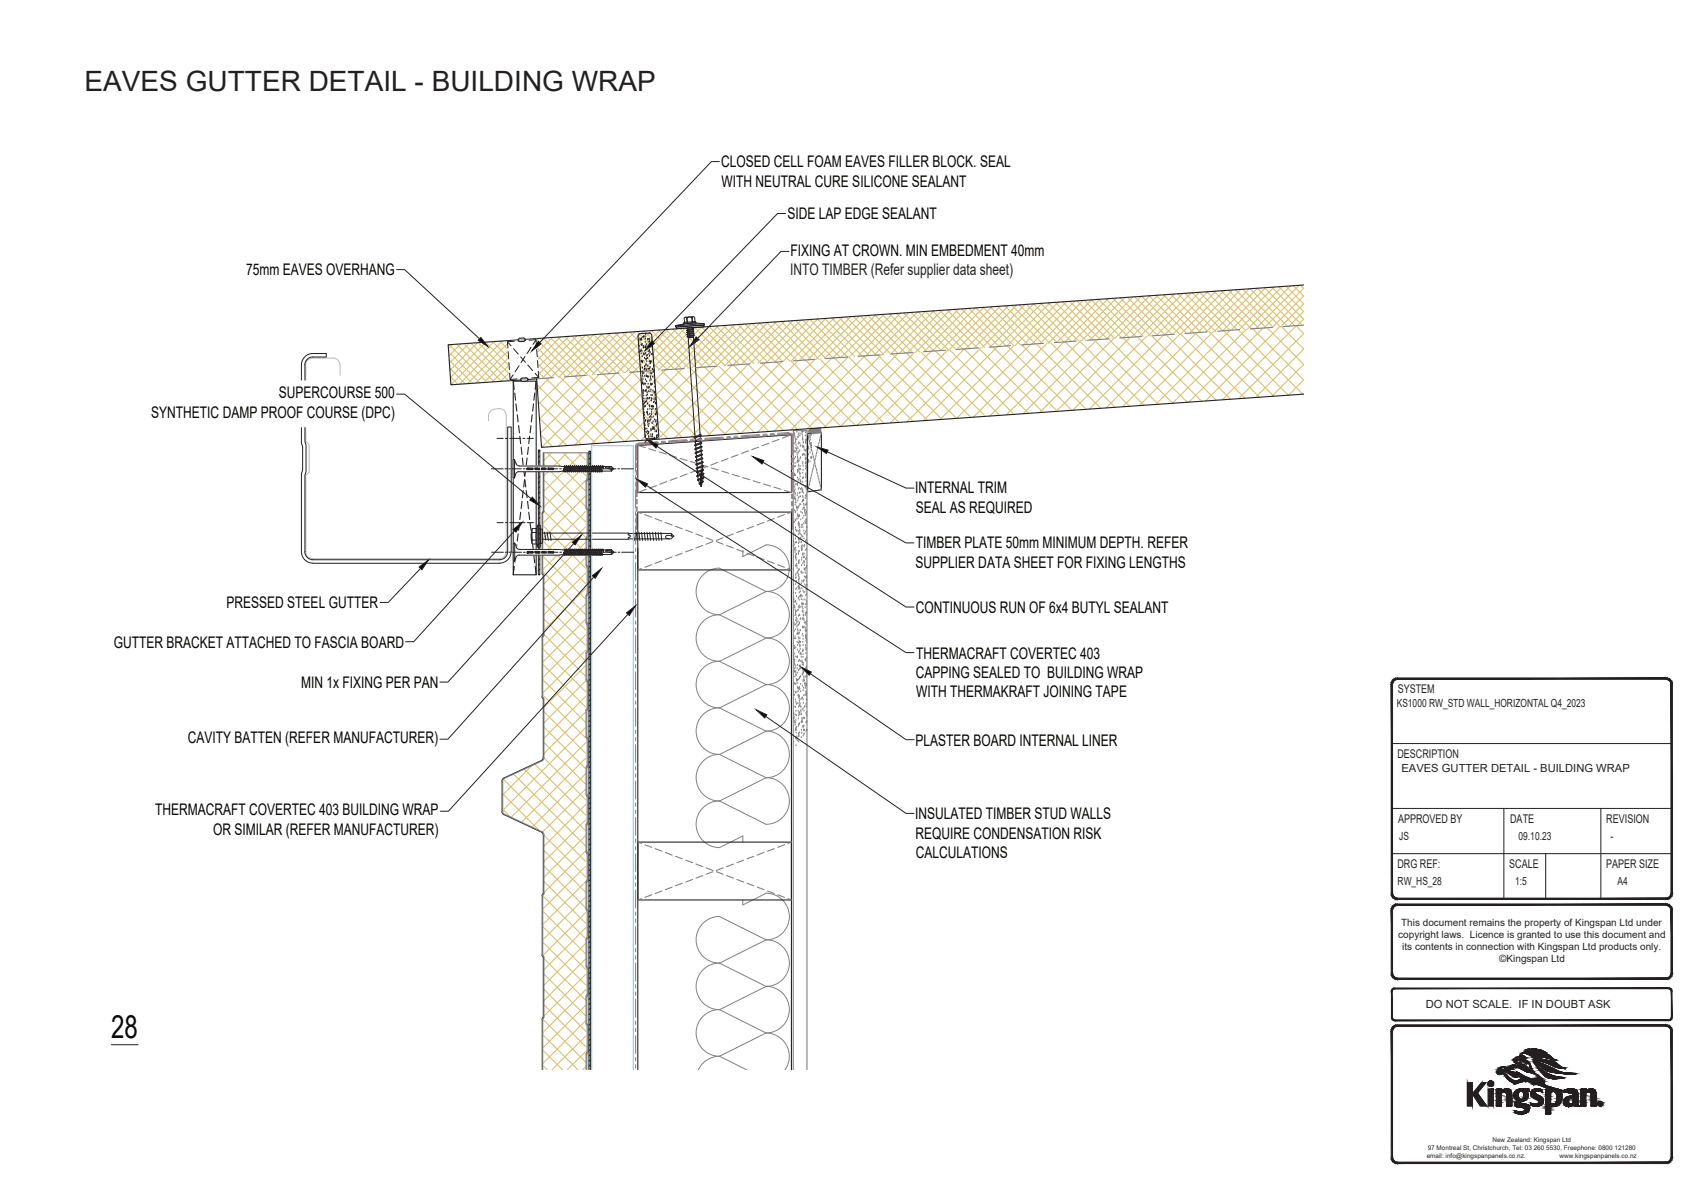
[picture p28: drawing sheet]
<svg xmlns="http://www.w3.org/2000/svg" width="297mm" height="210mm" viewBox="0 0 297 210" stroke-linecap="round" stroke-linejoin="round" font-family="sans-serif">
<defs><g id="words">
<text font-size="5.6" fill="#040503" x="19.4" y="181.2">28</text>
<text font-size="4.9" fill="#231f20" x="14.8" y="15.9">EAVES GUTTER DETAIL - BUILDING WRAP</text>
<g font-size="2.8" fill="#040503">
<text x="125.9" y="29.2">CLOSED CELL FOAM EAVES FILLER BLOCK. SEAL</text>
<text x="125.9" y="32.6">WITH NEUTRAL CURE SILICONE SEALANT</text>
<text x="137.4" y="38.3">SIDE LAP EDGE SEALANT</text>
<text x="137.9" y="44.6">FIXING AT CROWN. MIN EMBEDMENT 40mm</text>
<text x="43" y="48.1">75mm EAVES OVERHANG</text>
<text x="48.7" y="69.5">SUPERCOURSE 500</text>
<text x="26.4" y="72.9">SYNTHETIC DAMP PROOF COURSE (DPC)</text>
<text x="159.7" y="86.1">INTERNAL TRIM</text>
<text x="159.8" y="89.5">SEAL AS REQUIRED</text>
<text x="159.8" y="95.7">TIMBER PLATE 50mm MINIMUM DEPTH. REFER</text>
<text x="159.8" y="99.1">SUPPLIER DATA SHEET FOR FIXING LENGTHS</text>
<text x="39.5" y="106.2">PRESSED STEEL GUTTER</text>
<text x="159.8" y="107">CONTINUOUS RUN OF 6x4 BUTYL SEALANT</text>
<text x="19.9" y="113">GUTTER BRACKET ATTACHED TO FASCIA BOARD</text>
<text x="159.8" y="118.3">CAPPING SEALED TO BUILDING WRAP</text>
<text x="159.9" y="115">THERMACRAFT COVERTEC 403</text>
<text x="52.6" y="120.1">MIN 1x FIXING PER PAN</text>
<text x="159.9" y="121.7">WITH THERMAKRAFT JOINING TAPE</text>
<text x="32.8" y="129.8">CAVITY BATTEN (REFER MANUFACTURER)</text>
<text x="159.8" y="130.1">PLASTER BOARD INTERNAL LINER</text>
<text x="27.1" y="142.3">THERMACRAFT COVERTEC 403 BUILDING WRAP</text>
<text x="159.7" y="143">INSULATED TIMBER STUD WALLS</text>
<text x="37.2" y="145.7">OR SIMILAR (REFER MANUFACTURER)</text>
<text x="159.8" y="146.4">REQUIRE CONDENSATION RISK</text>
<text x="159.8" y="149.7">CALCULATIONS</text>
</g>
<text font-size="2.8" fill="#231f20" x="137.9" y="48">INTO TIMBER (Refer supplier data sheet)</text>
<g font-size="2.1" fill="#231f20">
<text x="243.9" y="121">SYSTEM</text>
<text x="243.9" y="132.3">DESCRIPTION</text>
<text x="244" y="143.6">APPROVED BY</text>
<text x="263.6" y="143.6">DATE</text>
<text x="280.3" y="143.6">REVISION</text>
<text x="243.9" y="151.5">DRG REF:</text>
<text x="263.4" y="151.5">SCALE</text>
<text x="280.3" y="151.5">PAPER SIZE</text>
</g>
<g font-size="2" fill="#231f20">
<text x="243.8" y="123.5">KS1000 RW_STD WALL_HORIZONTAL Q4_2023</text>
<text x="244.6" y="134.8">EAVES GUTTER DETAIL - BUILDING WRAP</text>
<text x="244.2" y="146.6">JS</text>
<text x="265" y="146.6">09.10.23</text>
<text x="281.1" y="146.6">-</text>
<text x="243.9" y="154.5">RW_HS_28</text>
<text x="264.4" y="154.5">1:5</text>
<text x="282.3" y="154.5">A4</text>
<text x="248.8" y="176">DO NOT SCALE. IF IN DOUBT ASK</text>
</g>
<g font-size="1.7" fill="#231f20">
<text x="244.5" y="161.7">This document remains the property of Kingspan Ltd under</text>
<text x="244" y="163.8">copyright laws. Licence is granted to use this document and</text>
<text x="244.7" y="165.8">its contents in connection with Kingspan Ltd products only.</text>
<text x="261.7" y="168">©Kingspan Ltd</text>
</g>
<g font-size="1.1" fill="#231f20">
<text x="249" y="202.1">email: info@kingspanpanels.co.nz.</text>
<text x="249.2" y="200.7">97 Montreal St, Christchurch, Tel: 03 260 5530, Freephone: 0800 121280</text>
<text x="260.5" y="199.4">New Zealand: Kingspan Ltd</text>
<text x="272.2" y="202.1">www.kingspanpanels.co.nz</text>
</g>
</g></defs>
<g fill="none" stroke="#dcc06c" stroke-width=".19">
<path d="M80.9 60l6.6 6.6M81.9 59.9l-3.5 3.5M82.2 59.9l6.6 6.6M83.3 59.8l-4.8 4.8M83.5 59.8l5.4 5.4M84.7 59.7l4.1 4.1M84.8 59.7l-6.2 6.2M86 59.7l2.6 2.6M86.2 59.6l-7.5 7.5M87.2 59.5l1.4 1.4M87.7 59.5l-7.6 7.6M93.6 59.2l6.5 6.5"/>
<path d="M94.8 59l6.6 6.6M94.9 59l-1.2 1.2M96.1 58.9l6.5 6.6M96.4 58.9l-2.6 2.6M97.3 58.8l6.6 6.6M97.8 58.8l-3.9 3.9M98.6 58.8l6.5 6.5M99.3 58.7l-5.3 5.3M99.8 58.7l6.6 6.5M100.7 58.6l-6.6 6.7M102.2 58.5l-7.6 7.6M102.4 58.5l6.5 6.5"/>
<path d="M104.9 58.3l6.5 6.6M105.1 58.3l-7.6 7.6M106.1 58.2l6.6 6.6M106.5 58.2l-7.5 7.5M107.4 58.1l6.5 6.6M107.9 58.1l-7.5 7.6M108.6 58.1l6.6 6.5M109.4 58l-7.5 7.6M109.9 58l6.6 6.5M110.8 57.9l-7.5 7.6M111.2 57.9l6.5 6.5M112.3 57.8l-7.5 7.5"/>
<path d="M112.4 57.8l6.6 6.5M113.7 57.7l6.5 6.6M113.7 57.7l-7.5 7.5M114.9 57.6l6.6 6.6M115.2 57.6l-7.6 7.6-6.5-6.6M116.2 57.5l6.6 6.6M116.6 57.5l-7.5 7.5M117.4 57.5l6.6 6.5M118.1 57.4l-7.6 7.5M118.7 57.4l6.6 6.5M119.5 57.3l-7.5 7.5M120 57.3l6.5 6.5"/>
<path d="M121 57.2l-7.6 7.5M121.2 57.2l6.6 6.5M122.4 57.1l-7.5 7.5M122.5 57.1l6.5 6.6M123.8 57l6.5 6.6M123.9 57l-7.6 7.5M125 56.9l6.6 6.6M125.3 56.9l-7.5 7.5M126.3 56.8l6.5 6.6M126.8 56.8l-7.6 7.5M127.5 56.7l6.6 6.6M128.2 56.7l-7.5 7.5"/>
<path d="M128.8 56.6l6.6 6.6M129.7 56.6l-7.6 7.5M131.1 56.5l-7.5 7.5M131.3 56.5l6.6 6.5M132.6 56.4l6.5 6.6M132.6 56.4l-7.6 7.5M133.8 56.3l6.6 6.5M134 56.3l-7.5 7.5M135.1 56.2l6.5 6.6M135.5 56.2l-7.6 7.5M136.3 56.1l6.6 6.6M136.9 56.1l-7.5 7.5"/>
<path d="M137.6 56l6.6 6.6M138.4 56l-7.6 7.5M138.9 55.9l6.5 6.6M139.8 55.9l-7.5 7.5M140.1 55.9l6.6 6.5M141.3 55.8l-7.6 7.5M141.4 55.8l6.5 6.5M142.6 55.7l6.6 6.5M142.7 55.7l-7.5 7.5M143.9 55.6l6.6 6.5M144.2 55.6l-7.6 7.5-6.6-6.5M145.2 55.5l6.5 6.6"/>
<path d="M145.6 55.5l-7.5 7.5 11.2 11.3M146.4 55.4l6.6 6.6M147.1 55.4l-7.6 7.5M147.7 55.3l6.5 6.6M148.5 55.3l-7.5 7.5M150 55.2l-7.6 7.5M150.2 55.2l6.5 6.5M151.4 55.1l-7.5 7.5M151.5 55.1l6.5 6.5M152.7 55l6.6 6.5M152.9 55l-7.6 7.5M154 54.9l6.5 6.6"/>
<path d="M154.3 54.9l-7.5 7.5M155.2 54.8l6.6 6.6M155.8 54.8l-7.6 7.5M156.5 54.7l6.5 6.6M157.2 54.7l-7.5 7.5M157.7 54.6l6.6 6.6M158.6 54.6l-7.5 7.5M159 54.5l6.6 6.6M160.1 54.5l-7.6 7.5M160.3 54.4l6.5 6.6M162.8 54.3l6.5 6.5M163 54.3l-7.6 7.5-6.5-6.6"/>
<path d="M164 54.2l6.6 6.6M164.4 54.1l-7.5 7.6M165.3 54.1l6.6 6.5M165.9 54.1l-7.6 7.5M166.5 54l6.6 6.6M167.3 54l-7.5 7.5M167.8 53.9l6.6 6.6M168.8 53.9l-7.6 7.5M169.1 53.8l6.5 6.6M170.2 53.7l-7.5 7.6M170.3 53.7l6.6 6.6M171.6 53.7l6.5 6.5"/>
<path d="M171.7 53.7l-7.6 7.5M172.9 53.6l6.5 6.5M173.1 53.6l-7.5 7.5M174.1 53.5l6.6 6.5M174.6 53.5l-7.6 7.5M175.4 53.4l6.5 6.5M176 53.3l-7.5 7.6M176.6 53.3l6.6 6.6M177.5 53.2l-7.6 7.6M177.9 53.2l6.6 6.6M178.9 53.2l-7.5 7.5M179.1 53.1l6.6 6.6-13 12.9"/>
<path d="M180.4 53l-7.6 7.6M180.4 53l6.6 6.6M181.7 53l6.5 6.5M181.8 52.9l-7.5 7.6M182.8 59.9l-13 12.9M182.9 52.9l6.6 6.5M183.3 52.8l-7.6 7.6M183.4 59.8l11.2 11.3M184.2 52.8l6.5 6.5M184.7 52.7l-7.5 7.6M185.4 52.7l6.6 6.5M185.9 59.7l11.2 11.2"/>
<path d="M186.2 52.6l-7.6 7.6M186.7 52.6l6.6 6.6M187.6 52.5l-7.5 7.6M188 52.5l6.5 6.6M188.4 59.5l11.2 11.2M188.6 59.5l-13 12.9M189 52.4l-7.5 7.6M189.2 52.4l6.6 6.6M190.9 59.3l11.3 11.3M191.5 59.3l-13 12.9M191.7 52.2l6.6 6.6M191.9 52.2l-7.5 7.6"/>
<path d="M193 52.2l6.5 6.5M193.4 52.1l-7.6 7.6M193.4 59.1l11.3 11.3M194.2 52.1l6.6 6.5M194.4 59.1l-13 12.9M194.8 52l-7.5 7.6M195.5 52l6.6 6.6M196 59l11.2 11.2M196.3 51.9l-7.6 7.6M196.8 51.9l6.5 6.5M197 58.9l-6.5-6.6-7.6 7.6M197.3 58.9l-13 12.9"/>
<path d="M197.7 51.8l-7.5 7.6M198 51.8l6.6 6.6M198.5 58.8l11.2 11.2M199.2 51.7l-7.6 7.6M199.3 51.7l6.5 6.6M200.2 58.7l-13 12.9M200.5 51.6l6.6 6.6M200.6 51.6l-7.5 7.6M201 58.6l11.2 11.3M201.8 51.5l6.6 6.6M202.1 51.5l-7.6 7.6M203.1 51.5l6.5 6.5"/>
<path d="M203.1 58.5l-13 12.9M203.5 58.4l11.3 11.3M203.5 51.4l-7.5 7.6M204.3 51.4l6.6 6.5M205 51.3l-7.6 7.6M205.6 51.3l6.5 6.5M206 58.3l-13 12.9M206 58.3l11.3 11.2M206.4 51.2l-7.5 7.6M206.8 51.2l6.6 6.5M207.9 51.1l-7.6 7.6M208.1 51.1l6.6 6.6-13 12.9"/>
<path d="M208.6 58.1l11.2 11.2M208.9 58.1l-13 12.9M209.3 51l-7.5 7.6M209.4 51l6.5 6.6M210.6 50.9l6.6 6.6M210.8 50.9l-7.6 7.6M211.1 57.9l11.2 11.3M211.8 57.9l-13 12.9M211.9 50.8l6.5 6.6M212.2 50.8l-7.5 7.6M213.1 50.8l6.6 6.5M213.6 57.7l11.2 11.3"/>
<path d="M213.7 50.7l-7.6 7.6M214.4 50.7l6.6 6.5M215.1 50.6l-7.5 7.5M215.6 50.6l6.6 6.5M216.1 57.6l11.2 11.2M216.6 50.5l-7.6 7.6M216.9 50.5l6.6 6.5 4-4M217.5 57.5l-12.9 12.9M218 50.4l-7.5 7.6M218.2 50.4l6.5 6.6M218.6 57.4l8.9 8.9M219.4 50.3l6.6 6.6"/>
<path d="M219.5 50.3l-7.6 7.6M220.4 57.3l-12.9 12.9M220.7 50.2l6.5 6.6M220.9 50.2l-7.5 7.5M221.1 57.2l6.4 6.4-5.5 5.6M222 50.1l5.5 5.6M222.4 50.1l-7.6 7.6M223.2 50l4.3 4.4M223.3 57l-12.9 13M223.7 57l3.8 3.9-8.4 8.5M223.8 50l-7.5 7.6M224.5 50l3 3"/>
<path d="M225.3 49.9l-7.6 7.6M225.7 49.9l1.8 1.8M226.2 56.9l1.3 1.3-11.3 11.4M226.2 56.9l-12.9 12.9M226.7 49.8l-7.5 7.5M227 49.8l.5 .6M227.5 55.7l-1.1 1.1M227.5 54.3l-2.5 2.6M227.5 51.7l-5.4 5.5M227.5 50.3l-6.9 6.9M78.3 61.4l5.4 5.4M78.4 62.8l4.1 4.1"/>
<path d="M78.4 60.2l6.6 6.5M78.5 64.3l2.7 2.7M78.6 65.7l1.3 1.4M79 60.1l-.7 .8M79.7 60.1l6.6 6.5M80.4 60l-2 2.1M88.5 60.1l-6.9 6.9M88.6 61.3l-5.6 5.6M88.7 62.6l-4.2 4.2M88.8 63.8l-2.9 2.9M88.9 65.1l-1.5 1.5M89 66.3l-.2 .2"/>
<path d="M89.9 66.2l.1 .2M90.5 66.2l-.2 .2M91.1 66.1l.2 .2M91.9 66.1l-.2 .2M92.4 66l.1 .2M93.4 66l-.2 .1M93.6 66l.2 .1M93.7 60.7l5.1 5.1M93.7 67.2l10.3 10.2M93.8 62.1l3.8 3.8M93.9 63.6l2.4 2.3M94 70.1l7.5 7.5"/>
<path d="M94 65l1.1 1M94.1 73l4.9 4.8M94.4 75.9l2 2.1M95.2 66l11.3 11.3M95.5 79l6.7 6.7M95.9 66l-2.1 2.1M96.3 79l-1.4 1.4M98.2 79l4 4M98.8 65.8l-4.8 4.8M99 79l-4.1 4.1M100.3 65.7l11.2 11.2M100.9 79l1.3 1.3"/>
<path d="M101.6 79l-6.7 6.7M101.7 65.6l-7.5 7.5M102.8 65.5l11.3 11.2M104.6 65.4l-10.3 10.2M105.3 65.3l11.3 11.3M107.5 65.2l-13 12.9M107.8 65.1l11.3 11.3M110.2 65l-6.6-6.6-7.5 7.6M110.4 65l11.2 11.2M110.4 65l-13 12.9M112.9 64.8l11.2 11.2M113.3 64.8l-13 12.9"/>
<path d="M115.4 64.6l11.2 11.2M116.2 64.5l-13 13M117.9 64.4l11.3 11.3M119.1 64.3l-13 13M120.4 64.2l11.3 11.3M122 64.1l-13 13-11.2-11.3M123 64.1l11.2 11.2M124.9 63.9l-13 13M125.5 63.9l11.2 11.2M127.8 63.7l-13 13M128 63.7l11.2 11.3M130.5 63.5l11.2 11.3"/>
<path d="M130.7 63.5l-13 13M133 63.4l11.3 11.2M133.6 63.3l-13 13M135.5 63.2l11.3 11.2M136.4 63.1l-12.9 13M139.3 62.9l-12.9 13M140.6 62.8l11.2 11.3M142.2 62.7l-12.9 13M143.1 62.7l11.2 11.2M145.1 62.5l-12.9 13M145.6 62.5l11.3 11.2M148 62.3l-12.9 12.9"/>
<path d="M148.1 62.3l11.3 11.3M150.7 62.1l11.2 11.3M150.9 62.1l-12.9 13M153.2 62l11.2 11.2M153.8 61.9l-12.9 12.9M156.7 61.7l-12.9 13M158.2 61.6l11.2 11.3M159.6 61.5l-12.9 12.9M160.7 61.4l11.3 11.3M162.5 61.3l-12.9 12.9M163.2 61.3l11.3 11.2M165.4 61.1l-12.9 12.9"/>
<path d="M165.8 61.1l11.2 11.2M168.1 60.9l-6.6-6.5-7.5 7.5M170.8 60.7l11.2 11.3M171.2 60.7l-12.9 12.9M173.3 60.6l11.3 11.2M174.1 60.5l-12.9 12.9M175.8 60.4l11.3 11.2M177 60.3l-13 12.9M178.3 60.2l11.3 11.2M179.5 72.2l-11.2-11.3-12.9 12.9M179.9 60.1l-13 12.9-11.2-11.2M180.9 60l11.2 11.3"/>
<path d="M227.5 66.3l-2.6 2.7M94.7 99.8l7.5 7.4M94.7 97.1l7.5 7.4M94.7 94.4l7.5 7.5M94.7 91.7l7.5 7.5M94.9 89.2l7.3 7.3M94.9 86.5l7.3 7.3M94.9 83.8l7.3 7.3M94.9 81.1l7.3 7.3M102.2 97.3l-7.3 7.3M102.2 83.9l-7.5 7.5M102.2 94.7l-7.3 7.2"/>
<path d="M102.2 92l-7.5 7.4M102.2 89.3l-7.5 7.4M102.2 86.6l-7.5 7.4M102.2 81.2l-7.3 7.3M94.7 118.6l7.5 7.5M94.7 115.9l7.5 7.5M94.7 113.2l7.5 7.5M94.9 110.7l7.3 7.3M94.9 108.1l7.3 7.2M94.9 105.4l7.3 7.2M94.9 102.7l7.3 7.2M102.2 100.1l-7.3 7.2"/>
<path d="M102.2 118.9l-7.3 7.3M102.2 116.2l-7.3 7.3M102.2 113.5l-7.5 7.5M102.2 110.8l-7.5 7.5M102.2 108.1l-7.5 7.5M102.2 105.4l-7.5 7.5M102.2 102.7l-7.3 7.3M87.7 138.6l6.4 6.3M87.9 136l14.3 14.4M89.7 135.1l12.5 12.6M91.5 134.3l10.7 10.7M92.8 133.6l-5.1 5.2"/>
<path d="M93.3 133.4l8.9 8.9M94.7 121.3l7.5 7.5M94.9 132.3l7.3 7.3M94.9 129.6l7.3 7.3M94.9 126.9l7.3 7.3M94.9 124.2l7.3 7.3M102.2 121.6l-7.3 7.3M102.2 137.7l-7.5 7.5M102.2 135.1l-9.3 9.3M102.2 132.3l-11.2 11.2M102.2 129.7l-13 13M102.2 127l-14.5 14.4"/>
<path d="M102.2 124.3l-7.3 7.2M87.7 141.3l1.3 1.3M94.7 159l7.5 7.5M94.7 156.3l7.5 7.5M94.9 153.8l7.3 7.3M94.9 151.2l7.3 7.2M94.9 148.5l7.3 7.3M94.9 145.8l7.3 7.3M102.2 159.3l-7.5 7.5M102.2 156.6l-7.5 7.5M102.2 153.9l-7.5 7.5M102.2 151.2l-7.5 7.5"/>
<path d="M102.2 148.5l-7.3 7.3M102.2 145.8l-7.3 7.3M102.2 143.1l-7.3 7.3M102.2 140.4l-7.3 7.3M94.7 177.9l7.5 7.5M94.7 164.4l7.5 7.5M94.7 161.7l7.5 7.5M94.9 175.4l7.3 7.3M94.9 172.7l7.3 7.3M94.9 170l7.3 7.3M94.9 167.3l7.3 7.3M102.2 164.7l-7.3 7.3"/>
<path d="M102.2 162l-7.3 7.3M102.2 178.1l-7.5 7.5M102.2 175.4l-7.5 7.5M102.2 172.7l-7.5 7.5M102.2 170.1l-7.3 7.2M102.2 167.4l-7.3 7.3M94.7 183.3l3.5 3.4M94.7 186l.8 .7M94.7 180.6l6.2 6.1M102.2 186.2l-.5 .5M102.2 183.5l-3.2 3.2M102.2 180.8l-5.9 5.9"/>
</g>
<g fill="none" stroke="#808180" stroke-width=".19">
<path d="M182.1 59.9l-3.8 .3M187.8 59.5l-3.8 .3M193.5 59.1l-3.8 .3M199.2 58.7l-3.8 .3M204.9 58.3l-3.8 .3M210.6 57.9l-3.8 .3M216.3 57.5l-3.8 .3M222 57.2l-3.8 .2M227.5 56.8l-3.6 .2M94.8 79h7.8v4.6l-.1 .2M94.9 79v10.2l-.1 .3M96.6 65.9l-2.9 .2"/>
<path d="M102.3 65.5l-3.8 .3M102.5 79l-.1 4.8M108 65.1l-3.8 .3M111.4 77.8l1.2 .3M113.2 78.3l1.2 .4M113.7 64.7l-3.8 .3M115.1 78.9l1.2 .3M116.9 79.4l1.2 .4M119.4 64.3l-3.8 .3M125.1 63.9l-3.8 .3M128.8 79.4l-1.2 .4M130.6 78.7l-1.2 .4"/>
<path d="M130.8 63.5l-3.8 .3M132.4 78l-1.2 .5M134.2 77.4l-1.2 .4M136 76.7l-1.2 .4M136.5 63.1l-3.8 .3M138 75.9l-1.4 .6M138.6 76h.1M138.6 77.3h.1M138.6 78.6h.1M138.7 75.5h.1M138.7 80h.1M138.7 75.8h.1"/>
<path d="M138.7 78.8h.1M138.7 76.2h.1M138.8 78.7h.1M138.8 76.5h.1M138.8 76.6h.1M138.8 79.7h.1M138.8 78.1h.1M138.8 76.9h.1M138.9 77.2h.1M138.9 77.6h.1M139 78.3h.1M139.1 78.5h.1"/>
<path d="M139.1 76.6h.1M139.1 75.3h.1M139.1 78.9h.1M139.1 77.9h.1M139.1 79.3h.1M139.2 79.6h.1M139.2 79.9h.1M139.2 76.2h.1M139.3 78.2h.1M139.3 76.1h.1M139.3 78.9h.1M139.3 77.3h.1"/>
<path d="M139.3 75.8h.1M139.4 78.7h.1M139.4 77.1h.1M139.4 75.5h.1M139.6 75.9h.1M139.6 77.3h.1M139.6 78.6h.1M139.6 79.9h.1M139.7 77.7h.1M139.7 79.7h.1M139.8 77.6h.1M139.8 75.6h.1"/>
<path d="M139.9 75.3h.1M140 75.7h.1M140.1 75.2h.1M140.1 76.5h.1M140.1 76.4h.1M140.1 79.3h.1M140.1 77.7h.1M140.1 76.1h.1M140.1 77.9h.1M140.1 79.2h.1M140.1 76.7h.1M140.2 77.1h.1"/>
<path d="M140.2 75.2h.1M140.2 79.2h.1M140.3 77.8h.1M140.3 78.1h.1M140.4 78.5h.1M140.5 79.2h.1M140.5 79.4h.1M140.5 79.8h.1M140.6 75.9h.1M140.6 78.5h.1M140.6 76.9h.1M140.6 75.3h.1"/>
<path d="M140.6 77.2h.1M140.6 76.7h.1M140.6 79.9h.1M140.7 78.7h.1M140.7 76.7h.1M140.7 76.6h.1M140.7 78.3h.1M140.7 79.9h.1M140.9 75.7l.1 .3M141 75.2h.1M141 76.5h.1M141.1 78.2h.1"/>
<path d="M141.1 77.9h.1M141.1 79.2h.1M141.1 76.2l.1 .4M141.2 78.1h.1M141.2 76.1h.1M141.2 76.8l.1 .4M141.3 75.3h.1M141.3 75.9h.1M141.4 75.7h.1M141.4 77.3h.1M141.4 78.9h.1M141.4 77.3v.4"/>
<path d="M141.4 76.2h.1M141.4 76.6h.1M141.5 77.9l.1 .4M141.5 79.8h.1M141.5 77.3h.1M141.5 75.9h.1M141.6 77.6h.1M141.6 77.2h.1M141.6 78.5h.1M141.6 75.7h.1M141.6 79.9h.1M141.6 79.7h.1"/>
<path d="M141.6 78h.1M141.6 78.4l.1 .4M141.8 79v.4M141.9 79.5l.1 .4M142.2 62.7l-3.8 .3M142.3 79.9l-.1 .4M142.4 79.4v.3M142.6 78.8l-.1 .4M142.7 78.3l-.1 .3M142.8 77.7l-.1 .4M143 77.2l-.1 .3M143.1 76.6l-.1 .4"/>
<path d="M143.2 76l-.1 .4M143.4 75.5l-.1 .3M147.9 62.3l-3.8 .3M153.6 61.9l-3.8 .3M159.3 61.5l-3.8 .3M165 61.1l-3.8 .3M170.7 60.7l-3.8 .3M176.4 60.3l-3.8 .3M94.8 89.5v10.7M102.4 93.8l-.1 .2 .1 4.9M102.4 83.8l-.1 .2 .1 4.9M102.4 98.9l.1 4.7"/>
<path d="M102.4 88.9l.1 4.7M102.4 93.7v.1M102.4 93.6v.1M102.5 83.9l-.1 4.7 .1 .2M102.5 98.8h.1M102.5 98.8l.1 .2v4.6M102.5 88.8l.1 .2v4.6M102.5 83.8v.1M102.6 93.6l-.2 .4 .1 4.7M112.8 85.4l-1.5 .6M114.6 84.8l-1.2 .4M116.3 84.1l-1.1 .4"/>
<path d="M118.1 83.4l-1.1 .4M118.7 80l1.2 .4M119.9 82.7l-1.2 .5M120.5 80.6l1.2 .3M121.7 82.1l-1.2 .4M122.3 81.1l1.2 .4M123.5 81.4l-1.2 .4M124.2 81.7l1.2 .3M125.3 80.7l-1.2 .5M126 82.2l1.2 .4M127.1 80.1l-1.2 .4M127.8 82.8l1.2 .4"/>
<path d="M129.6 83.4l1.2 .3M131.4 83.9l1.3 .4M133.3 84.5l1.2 .4M135.1 85l1.2 .4M136.9 85.6l1.2 .4M138.5 95.2h.1M138.5 99.3h.1M138.5 94.2h.1M138.5 84.2h.1M138.5 99.2h.1M138.5 97.1h.1M138.5 94.5h.1"/>
<path d="M138.5 84.5h.1M138.5 91.1h.1M138.5 95.1h.1M138.6 84.9h.1M138.6 93h.1M138.6 94.9h.1M138.6 87h.1M138.6 91h.1M138.6 88.9h.1M138.7 82.9h.1M138.7 95.6h.1M138.7 85.6h.1"/>
<path d="M138.7 81.3h.1M138.7 82.6h.1M138.7 86.9h.1M138.7 95.9h.1M138.7 85.8h.1M138.7 84.8h.1M138.7 84h.1M138.7 86.6h.1M138.7 85.3h.1M138.7 82.8h.1M138.8 96.3h.1M138.8 86.2h.1"/>
<path d="M138.8 80.8h.1M138.8 88h.1M138.8 90.6h.1M138.8 89.3h.1M138.8 87.6h.1M138.8 81.3h.1M138.8 82.8h.1M138.8 84.4h.1M138.8 86h.1M138.8 97h.1M138.8 86.9h.1M138.8 93.9h.1"/>
<path d="M138.8 92.3h.1M138.8 95.5h.1M138.8 90.8h.1M138.8 97.1h.1M138.8 89.2h.1M138.8 98.7h.1M138.8 92h.1M138.8 93.3h.1M138.8 94.6h.1M138.9 97.2h.1M138.9 87.2h.1M138.9 96.7h.1"/>
<path d="M138.9 96h.1M138.9 97.3h.1M138.9 98.6h.1M138.9 87.6h.1M138.9 97.6h.1M138.9 98.7h.1M138.9 100h.1M139 92.6h.1M139 96.6h.1M139 94.6h.1M139 98.3h.1M139 88.3h.1"/>
<path d="M139 88.5h.1M139.1 98.6h.1M139.1 88.6h.1M139.1 92.5h.1M139.1 90.5h.1M139.1 84.4h.1M139.1 99h.1M139.1 89h.1M139.1 88.4h.1M139.1 80.6h.1M139.1 86.4h.1M139.2 80.3h.1"/>
<path d="M139.2 81.9h.1M139.2 83.3h.1M139.2 84.6h.1M139.2 84.3h.1M139.2 99.7h.1M139.2 89.7h.1M139.2 82.3h.1M139.2 100h.1M139.2 89.9h.1M139.2 80.2h.1M139.2 86h.1M139.2 87.3h.1"/>
<path d="M139.2 88.6h.1M139.3 90.3h.1M139.3 80.3h.1M139.3 90h.1M139.3 80.5h.1M139.3 91.3h.1M139.3 92.6h.1M139.3 82.1h.1M139.3 83.7h.1M139.3 93.2h.1M139.3 91.6h.1M139.3 94.7h.1"/>
<path d="M139.3 96.3h.1M139.3 88.4h.1M139.3 86.8h.1M139.3 85.2h.1M139.4 99.5h.1M139.4 98.2h.1M139.4 97.9h.1M139.4 94h.1M139.4 81h.1M139.4 95.3h.1M139.4 96.6h.1M139.4 91h.1"/>
<path d="M139.4 91.3h.1M139.4 81.3h.1M139.4 94.1h.1M139.4 98h.1M139.4 98.1h.1M139.4 99.3h.1M139.5 81.7h.1M139.5 89.8h.1M139.5 96.1h.1M139.5 88.2h.1M139.5 86.6h.1M139.5 80.3h.1"/>
<path d="M139.5 81.9h.1M139.5 85h.1M139.5 83.4h.1M139.5 91.7h.1M139.5 90h.1M139.5 92.9h.1M139.5 91.4h.1M139.5 99.3h.1M139.5 94.5h.1M139.5 97.7h.1M139.5 94h.1M139.5 92h.1"/>
<path d="M139.5 85.9h.1M139.6 92.4h.1M139.6 82.4h.1M139.6 89.9h.1M139.6 82.6h.1M139.6 87.9h.1M139.6 92.7h.1M139.6 81.8h.1M139.6 85.8h.1M139.6 93.1h.1M139.6 83h.1M139.6 81.3h.1"/>
<path d="M139.6 83.8h.1M139.7 83.9h.1M139.7 81.7h.1M139.7 85.3h.1M139.7 86.6h.1M139.7 83.7h.1M139.8 93.8h.1M139.8 87.9h.1M139.8 94h.1M139.8 84h.1M139.8 89.3h.1M139.8 90.6h.1"/>
<path d="M139.8 99.7h.1M139.8 84.4h.1M139.8 91.9h.1M139.8 94.6h.1M139.8 94.4h.1M139.8 93.3h.1M139.9 95.7h.1M139.9 99.7h.1M139.9 95.9h.1M139.9 98.6h.1M139.9 97.6h.1M139.9 97.3h.1"/>
<path d="M139.9 95.1h.1M139.9 85.1h.1M139.9 91.5h.1M139.9 85.4h.1M139.9 95.5h.1M139.9 99.9h.1M140 95.4h.1M140 93.5h.1M140 87.5h.1M140 95.8h.1M140 85.8h.1M140 91.5h.1"/>
<path d="M140 89.4h.1M140.1 83.4h.1M140.1 87.4h.1M140.1 86.5h.1M140.1 85.3h.1M140.1 85.6h.1M140.1 84h.1M140.1 80.9h.1M140.1 82.4h.1M140.1 96.5h.1M140.1 91.9h.1M140.1 90.3h.1"/>
<path d="M140.1 88.8h.1M140.1 98.3h.1M140.1 93.5h.1M140.1 87.2h.1M140.1 96.7h.1M140.1 95.1h.1M140.1 80.5h.1M140.1 96.8h.1M140.1 86.7h.1M140.1 99.8h.1M140.1 83.3h.1M140.2 81.9h.1"/>
<path d="M140.2 84.5h.1M140.2 81.2h.1M140.2 87.1h.1M140.2 83.2h.1M140.2 97.2h.1M140.2 85.9h.1M140.2 88.5h.1M140.2 87.2h.1M140.3 97.9h.1M140.3 87.8h.1M140.3 89.9h.1M140.3 91.2h.1"/>
<path d="M140.3 92.5h.1M140.3 88.1h.1M140.3 97.2h.1M140.3 98.1h.1M140.3 93.9h.1M140.3 99.1h.1M140.3 95.2h.1M140.3 96.5h.1M140.4 98.5h.1M140.4 88.5h.1M140.4 93.1h.1M140.4 97.1h.1"/>
<path d="M140.4 97.9h.1M140.4 95h.1M140.4 99.2h.1M140.4 89h.1M140.5 89.2h.1M140.5 93h.1M140.5 99.2h.1M140.5 91h.1M140.5 99.5h.1M140.5 89.5h.1M140.5 84.9h.1M140.5 88.9h.1"/>
<path d="M140.5 89.9h.1M140.5 86.8h.1M140.6 99.9h.1M140.6 80.8h.1M140.6 84.8h.1M140.6 83.2h.1M140.6 80.1h.1M140.6 81.7h.1M140.6 91.2h.1M140.6 89.6h.1M140.6 88h.1M140.6 92.7h.1"/>
<path d="M140.6 86.4h.1M140.6 94.3h.1M140.6 82.8h.1M140.6 99.1h.1M140.6 97.5h.1M140.6 80.5h.1M140.6 95.9h.1M140.6 81.2h.1M140.6 82.5h.1M140.6 90.6h.1M140.6 80.7h.1M140.7 90.8h.1"/>
<path d="M140.7 80.8h.1M140.7 83.9h.1M140.7 85.2h.1M140.7 86.5h.1M140.7 91.2h.1M140.7 89.4h.1M140.7 87.8h.1M140.7 86.2h.1M140.7 81.2h.1M140.7 84.6h.1M140.7 83h.1M140.7 87.9h.1"/>
<path d="M140.7 81.5h.1M140.7 98.8h.1M140.7 97.3h.1M140.7 90.9h.1M140.7 95.7h.1M140.7 92.5h.1M140.7 94.1h.1M140.7 98.7h.1M140.7 89.2h.1M140.7 90.5h.1M140.8 91.9h.1M140.8 81.9h.1"/>
<path d="M140.8 94.6h.1M140.8 93.2h.1M140.8 94.5h.1M141 85.5l-.1 .4M141.1 80.5h.1M141.1 80.2h.1M141.2 84.9l-.1 .4M141.3 84.4l-.1 .4M141.4 80.4h.1M141.4 83.8l-.1 .4M141.5 83.3l-.1 .4M141.7 82.7l-.1 .4"/>
<path d="M141.8 82.1l-.1 .4M141.9 81.6l-.1 .4M142 80.1l.1 .4M142.1 81l-.1 .4M142.2 80.7l.1 .3M142.2 80.5l-.1 .4M142.3 81.2l.1 .4M142.4 81.8l.1 .3M142.6 82.3l.1 .4M142.7 82.9l.1 .3M142.8 83.4l.1 .4M143 84l.1 .4"/>
<path d="M143.1 84.6l.1 .3M143.2 85.1l.2 .4M94.8 100.2h.1M94.8 100.2l.1 .2v10.4M94.9 110.8l-.2 .5v10.3l.1 .3M102.3 118.6l.1 .3M102.3 108.6l.1 .3M102.4 113.8l-.1 .2v4.6M102.4 103.8l-.1 .2v4.6M102.4 118.9v4.8M102.4 108.9v4.9M102.4 103.7v.1"/>
<path d="M102.4 118.6l.2 .4v4.6l-.2 .4M102.4 108.6l.1 .2M102.4 103.6v.1M102.5 108.8l.1 .2v4.6l-.2 .4v4.6M102.6 103.6l-.2 .4v4.6M138.4 101.2h.1M138.4 100.6h.1M138.5 114.3h.1M138.5 104.3h.1M138.5 102h.1M138.5 103.3h.1M138.5 104.6h.1"/>
<path d="M138.5 104.5h.1M138.5 114.6h.1M138.5 106h.1M138.6 107.3h.1M138.6 108.6h.1M138.6 115h.1M138.6 105h.1M138.6 117.2h.1M138.6 110h.1M138.6 111.3h.1M138.6 112.6h.1M138.6 119.1h.1"/>
<path d="M138.7 113.1h.1M138.7 115.7h.1M138.7 105.6h.1M138.7 114h.1M138.7 117.1h.1M138.7 115.3h.1M138.7 116.6h.1M138.7 115h.1M138.7 115.9h.1M138.7 105.9h.1M138.7 109h.1M138.7 118h.1"/>
<path d="M138.7 113h.1M138.8 106.3h.1M138.8 119.3h.1M138.8 111h.1M138.8 116.4h.1M138.8 104.9h.1M138.8 108.9h.1M138.8 106.8h.1M138.8 100.8h.1M138.9 117h.1M138.9 107h.1M138.9 105h.1"/>
<path d="M138.9 106.6h.1M138.9 103.4h.1M138.9 111.3h.1M138.9 108.2h.1M138.9 101.8h.1M138.9 109.7h.1M138.9 100.2h.1M138.9 104.8h.1M138.9 107.3h.1M138.9 116.1h.1M138.9 117.6h.1M138.9 114.5h.1"/>
<path d="M138.9 119.2h.1M138.9 112.9h.1M138.9 102.8h.1M138.9 117.3h.1M138.9 100.7h.1M138.9 117.7h.1M138.9 107.7h.1M139 101.3h.1M139 102.6h.1M139 104h.1M139 118.4h.1M139 108.4h.1"/>
<path d="M139 105.3h.1M139 106.6h.1M139 118.7h.1M139.1 118.7h.1M139.1 108.6h.1M139.1 108h.1M139.1 109.3h.1M139.1 110.6h.1M139.1 114.6h.1M139.1 109h.1M139.1 112h.1M139.1 118.6h.1"/>
<path d="M139.1 116.6h.1M139.1 119.1h.1M139.2 113.3h.1M139.2 110.5h.1M139.2 114.5h.1M139.2 116h.1M139.2 118.6h.1M139.2 112.5h.1M139.2 109.7h.1M139.2 117.3h.1M139.2 106.4h.1M139.2 119.8h.1"/>
<path d="M139.2 110h.1M139.2 110.4h.1M139.3 120h.1M139.3 108.4h.1M139.3 102.3h.1M139.3 110.4h.1M139.3 100.4h.1M139.3 106.3h.1M139.3 104.3h.1M139.4 104.2h.1M139.4 105.8h.1M139.4 102.6h.1"/>
<path d="M139.4 107.4h.1M139.4 101h.1M139.4 115.3h.1M139.4 116.9h.1M139.4 113.7h.1M139.4 118.5h.1M139.4 112.1h.1M139.4 110.5h.1M139.4 109h.1M139.4 102.2h.1M139.4 111.1h.1M139.4 101.1h.1"/>
<path d="M139.4 100.2h.1M139.4 101.3h.1M139.4 111.4h.1M139.4 100.6h.1M139.5 111.8h.1M139.5 101.7h.1M139.5 102.4h.1M139.5 100.8h.1M139.5 102h.1M139.5 104.6h.1M139.5 113.5h.1M139.5 111.9h.1"/>
<path d="M139.5 104h.1M139.5 110.3h.1M139.5 105.6h.1M139.5 108.8h.1M139.5 107.2h.1M139.5 103.3h.1M139.5 115.1h.1M139.5 116.7h.1M139.5 118.3h.1M139.5 119.8h.1M139.5 106h.1M139.5 108.6h.1"/>
<path d="M139.5 116.1h.1M139.6 102.4h.1M139.6 107.3h.1M139.6 112.5h.1M139.6 118.1h.1M139.6 112.8h.1M139.6 102.7h.1M139.6 110h.1M139.6 111.3h.1M139.6 112.6h.1M139.6 112h.1M139.6 114h.1"/>
<path d="M139.6 116h.1M139.7 113.2h.1M139.7 103.1h.1M139.7 115.3h.1M139.7 116.6h.1M139.7 107.9h.1M139.7 111.9h.1M139.7 118h.1M139.7 109.9h.1M139.7 119.3h.1M139.8 113.9h.1M139.8 103.8h.1"/>
<path d="M139.8 107.8h.1M139.8 104.1h.1M139.8 105.8h.1M139.8 114.1h.1M139.8 103.7h.1M139.8 114.5h.1M139.8 104.5h.1M139.8 101.7h.1M139.9 105.2h.1M139.9 115.2h.1M139.9 101.3h.1M139.9 102.6h.1"/>
<path d="M140 115.5h.1M140 105.4h.1M140 103.9h.1M140 105.3h.1M140 106.6h.1M140 117.6h.1M140 115.9h.1M140 105.9h.1M140 119.6h.1M140.1 107.9h.1M140.1 113.6h.1M140.1 109.3h.1"/>
<path d="M140.1 110.6h.1M140.1 117.6h.1M140.1 115.5h.1M140.1 116.6h.1M140.1 106.5h.1M140.1 111.9h.1M140.1 109.4h.1M140.1 103h.1M140.1 101.4h.1M140.1 104.6h.1M140.1 107.8h.1M140.1 106.2h.1"/>
<path d="M140.1 113.3h.1M140.1 114.6h.1M140.2 116.9h.1M140.2 106.8h.1M140.2 114.1h.1M140.2 112.5h.1M140.2 115.6h.1M140.2 110.9h.1M140.2 117.2h.1M140.2 118.8h.1M140.2 113.5h.1M140.2 111.4h.1"/>
<path d="M140.2 115.9h.1M140.2 118.6h.1M140.2 105.4h.1M140.2 107.2h.1M140.2 117.3h.1M140.2 109.4h.1M140.2 107.3h.1M140.2 119.9h.1M140.2 101.3h.1M140.3 105.3h.1M140.3 107.9h.1M140.3 103.2h.1"/>
<path d="M140.3 118h.1M140.3 118.2h.1M140.3 108.2h.1M140.3 101.2h.1M140.4 118.6h.1M140.4 108.6h.1M140.4 100.5h.1M140.5 101.9h.1M140.5 119.2h.1M140.5 119.3h.1M140.5 109.3h.1M140.5 103.2h.1"/>
<path d="M140.5 104.5h.1M140.5 119.6h.1M140.5 109.5h.1M140.5 105.9h.1M140.5 108.6h.1M140.5 115.1h.1M140.5 107.2h.1M140.5 119.1h.1M140.5 117h.1M140.6 120h.1M140.6 110h.1M140.6 109.9h.1"/>
<path d="M140.6 112.6h.1M140.6 111h.1M140.6 111.2h.1M140.6 115h.1M140.6 113h.1M140.6 102.2h.1M140.6 100.6h.1M140.6 103.8h.1M140.6 105.4h.1M140.6 106.9h.1M140.6 110.7h.1M140.6 113.3h.1"/>
<path d="M140.6 111.7h.1M140.6 114.9h.1M140.6 110.1h.1M140.6 116.5h.1M140.6 108.6h.1M140.6 118h.1M140.6 107h.1M140.6 113.9h.1M140.6 115.2h.1M140.6 116.6h.1M140.7 119.6h.1M140.7 108.9h.1"/>
<path d="M140.7 110.9h.1M140.7 100.9h.1M140.7 102.8h.1M140.7 117.9h.1M140.7 119.2h.1M140.7 101.3h.1M140.7 106.8h.1M140.7 104.8h.1M140.7 111.3h.1M140.7 100.4h.1M140.8 111.5h.1M140.8 109.9h.1"/>
<path d="M140.8 108.3h.1M140.8 102h.1M140.8 106.8h.1M140.8 103.6h.1M140.8 105.2h.1M140.8 102.7h.1M140.8 113.1h.1M140.8 114.7h.1M140.8 119.4h.1M140.8 116.2h.1M140.8 117.8h.1M140.8 100.7h.1"/>
<path d="M140.8 112h.1M87.7 136.3v5.4M94.6 132.8l-6.6 3.1-.3 .4M94.8 121.8l.1 .3M94.9 132.3l-.3 .5M94.9 122.1v10.2M102.3 124v4.6l.1 .3M102.4 133.8l-.1 .2 .1 4.9M102.4 123.8l-.1 .2M102.4 138.9v.1M102.4 128.9v4.9M102.4 123.7v.1"/>
<path d="M102.4 124v4.6l.2 .4v4.6l-.2 .4v4.6l.2 .4M102.5 139l-.1 4.8M102.6 139v4.6l-.1 .2M138.5 125.3h.1M138.5 124.3h.1M138.5 127.3h.1M138.5 129.4h.1M138.5 121.3h.1M138.5 124.6h.1M138.6 125.3h.1M138.6 123.2h.1M138.6 125h.1"/>
<path d="M138.6 121.2h.1M138.7 125.7h.1M138.7 126h.1M138.8 120.6h.1M138.8 126.4h.1M138.8 122h.1M138.8 124.6h.1M138.8 123.3h.1M138.9 127.1h.1M138.9 126h.1M138.9 127.3h.1M138.9 128.6h.1"/>
<path d="M138.9 120.8h.1M138.9 122.4h.1M138.9 128.7h.1M138.9 125.6h.1M138.9 127.4h.1M138.9 124h.1M138.9 126.9h.1M138.9 130h.1M138.9 127.8h.1M139 128.9h.1M139 122.8h.1M139 126.8h.1"/>
<path d="M139 124.8h.1M139.1 128.5h.1M139.1 128.7h.1M139.1 122.7h.1M139.1 120.7h.1M139.1 129.1h.1M139.3 121.3h.1M139.3 122.6h.1M139.3 120.1h.1M139.3 124h.1M139.3 120.5h.1M139.3 125.3h.1"/>
<path d="M139.3 126.6h.1M139.4 120h.1M139.4 128h.1M139.4 128.4h.1M139.4 127.9h.1M139.4 126.4h.1M139.4 124.8h.1M139.4 123.2h.1M139.4 121.6h.1M139.4 121.2h.1M139.4 129.3h.1M139.4 121.4h.1"/>
<path d="M139.4 124.3h.1M139.5 128.3h.1M139.5 126.3h.1M139.5 121.8h.1M139.5 120.2h.1M139.5 126.1h.1M139.5 124.6h.1M139.5 123h.1M139.5 121.4h.1M139.5 124.2h.1M139.5 122.2h.1M139.5 127.7h.1"/>
<path d="M139.6 122.5h.1M139.6 120.1h.1M139.6 122.8h.1M139.7 123.2h.1M139.7 120.6h.1M139.8 123.9h.1M139.8 122h.1M139.8 123.3h.1M139.8 124.6h.1M139.8 124.2h.1M139.8 126h.1M139.8 128.6h.1"/>
<path d="M139.9 124.6h.1M139.9 127.3h.1M139.9 125.8h.1M139.9 127.8h.1M139.9 125.3h.1M139.9 121.7h.1M140 125.7h.1M140 125.5h.1M140 123.7h.1M140 125.9h.1M140 121.7h.1M140.1 126.6h.1"/>
<path d="M140.2 120.4h.1M140.2 126.9h.1M140.2 126.7h.1M140.2 125.2h.1M140.2 128.3h.1M140.2 123.6h.1M140.2 122h.1M140.2 127.3h.1M140.2 122.6h.1M140.3 121.3h.1M140.3 128h.1M140.3 123.9h.1"/>
<path d="M140.3 125.3h.1M140.3 126.6h.1M140.3 127.4h.1M140.3 127.9h.1M140.4 123.3h.1M140.4 127.3h.1M140.4 125.2h.1M140.5 123.2h.1M140.5 121.2h.1M140.7 120.7h.1M140.7 126h.1M140.7 124.4h.1"/>
<path d="M140.7 127.5h.1M140.7 122.8h.1M140.7 121.2h.1M140.7 120.9h.1M140.7 120.6h.1M140.7 121.4h.1M140.7 121.9h.1M140.8 123.2h.1M140.8 124.6h.1M140.8 124.2h.1M140.8 122.6h.1M140.8 121h.1"/>
<path d="M140.8 125.7h.1M140.8 127.3h.1M140.8 125.9h.1M140.8 122.1h.1M140.8 127.2h.1M140.8 124.8h.1M87.7 141.6l.3 .5 6.6 3.1M94.6 145.1l.3 .6M94.8 156.2l-.1 10.5 .2 .4v10.4l-.2 .4v8.8M94.8 156.1v.1M94.9 155.9l-.1 .2M94.9 145.7v10.2"/>
<path d="M102.3 154v4.6l.1 .3M102.4 153.8l-.1 .2M102.4 143.8l-.1 .2 .1 4.9M102.4 158.9v4.8M102.4 148.9v.1M102.4 154l.1 4.7M102.5 149l-.1 4.8M102.5 158.8h.1M102.5 158.8l.1 .2v4.6l-.2 .4v4.6M102.5 148.8l.1 .2M102.5 143.8l-.1 .2v4.6l.1 .2M102.6 149v4.6l-.2 .4"/>
<path d="M102.3 178.6l.1 .3M102.3 168.6l.1 .3M102.4 173.8l-.1 .2v4.6M102.4 163.8l-.1 .2v4.6M102.4 178.9h.1M102.4 178.9v4.8M102.4 168.9v4.9M102.4 163.7v.1M102.4 178.6l.2 .4v4.6l-.2 .4v2.7M102.4 168.6l.1 .2M102.5 168.8l.1 .2v4.6l-.1 .2M102.5 173.8l-.1 .2v4.6"/>
<path d="M102.4 183.8l-.1 .2v2.7M102.4 183.7v.1M138.4 186.7v-111.5h2.4v111.5"/>
</g>
<g fill="none" stroke="#231f20" stroke-width=".17">
<path d="M117.9 56.8l5-.3v.2l-5 .4zM118 57.1l4.9-.3v.2l-4.8 .4zM119.3 56.4h.1M119.4 55.6l.1 .7-.2 .1 .1 .1M119.4 56.5l-1.5 .3 1.5-.1M119.8 55.5l-.2-.1-.2 .2M119.9 56.3h-.5M119.9 55.5v.8M120 57.9l-.2 .1 .2 .1M120 57.7v.2M120 58.3l-.1 .1 .1 .1M120 58.1v.2"/>
<path d="M120 58.5v.2M120 58.7l-.1 .1h.2M120.7 55.5l-.4-.2-.4 .2M120.7 55.5l.2 .7zM120.8 56.2l-.8 .1M121 57.5l.1-.1-.2-.2-1 .1 .1 .3-.2 .1 .2 .1M121 57.3l-1 .3M121 57.5l-1 .3M121 57.5v.2M121 57.7l-1 .2M121 57.7l.1 .1-.1 .1M121 57.9l-1 .2"/>
<path d="M121 58.1h.1l-.1 .1M121 57.9v.2M121 55.3l-1.4 .1M121 58.1l-1 .2M121 58.2v.2M121 58.2l-1 .3M121 58.4l-1 .3M121 58.4l.2 .1-.2 .1M121 58.6l.1 .3-1-.1M121 58.6l-.9 .2M121.1 57.4l-1.3 .3M121.1 57.8l-1.3 .2"/>
<path d="M121.1 58.1l-1.2 .3M121.2 58.5l-1.3 .3M121.2 55.4l-.2-.1-.2 .2M121.2 55.4l.1 .8M121.3 56.2h-.5M121.3 56.2l.1 .1M121.4 56.4l-2 .1M121.4 56.4l1.5 .1M121.4 56.3l-.1 .1M121.4 56.3h.1M121.4 56.3l-2.1 .1M53.2 63.7v13.4l.2 .6v4.6l-.2 .6v13.4"/>
<path d="M54.6 62.3a1.41 1.41 0 0 0-1.4 1.4M54.6 61.7a2 2 0 0 0-2 2v13.6l.2 .6v4.2l-.2 .6v13.6a2 2 0 0 0 2 2M54.6 61.7h2.3v.6h-2.3M86.7 76.5h1.1M88.2 76.5h.4M89 76.5h1.9M91.2 76.5h.4M92 76.5h1.1M94.2 79.6l-.2 .2M94.2 78.7l-.2 .3M103 79.9l-.2 .3M103 79l-.2 .2"/>
<path d="M112.6 77.2h.1M113.5 76.9l.3 .2M113.5 76.9h-.6a.31 .31 0 0 0-.3 .3 .31 .31 0 0 0 .3 .3h.6M113.8 77.1l-.3 .4M113.8 77.2h.1M121.3 76.2l-.2 .1M121.4 76.9l-.2 .1M121.4 77.8v.5M121.4 77.6l.9-.4 .2 .1-1.3 .4 .2 .2M121.4 77.6l-.2 .1M122.2 75.8l-.9 .4M122.2 75.8l.2 .2-1.3 .4 .2 .1"/>
<path d="M122.2 75.9l-1.2-17-.9 .1 1.2 17.2M122.2 76.8l-.8 .4M122.2 76.1v.4M122.2 76.5l-.8 .4M122.2 76.5l.2 .1M122.3 76.8v.4M122.3 77.4v.5l-1 .5M122.3 77.9l.2 .1-1.2 .4 .2 .1M122.3 78.8l-.8 .4M122.3 78.1l.1 .4 .2 .2-1.3 .4 .2 .1v.4M122.3 78.5l-.8 .4M122.4 76l-1.1 .5v.4"/>
<path d="M122.4 78.8v.4M122.4 79.2l-1 .5M122.4 76.6l-1.2 .4 .2 .2v.4M122.4 79.2l.2 .1-1.3 .5 .3 .1M122.4 76.7l-.2 .1M122.4 79.5l.1 .4M122.5 79.9l-1.1 .5M122.5 79.9l.2 .1-1.3 .4 .2 .1v.4M122.5 77.3l-1.1 .5M122.5 78l-1.1 .5 .1 .4-.2 .2M122.5 78.7l-.1 .1M122.6 79.4l-1.1 .5 .1 .4"/>
<path d="M53.2 96.3a1.41 1.41 0 0 0 1.4 1.4M54.6 97.7h32.6M54.6 98.3h32.6M86.7 91.2h1.1M88.2 91.2h.4M89 91.2h1.9M89.2 96.3a2 2 0 0 1-2 2M89.2 96.3v-21.8h-.6v21.8a1.41 1.41 0 0 1-1.4 1.4M91.2 91.2h.4M92 91.2h1.1M92.9 94.3l-.1-.7 .1-1.4-.2 1.4 .2 1.3v-.6M92.9 95h.7"/>
<path d="M92.9 94.3h.7v.6M92.9 92.9h.7M93.6 92.9v1.4M93.6 92.3v.6M93.9 91.7v3.8l-.3-.5M93.9 91.7l-.3 .6h-.7M93.9 91.7h.4v3.8h-.4M94.2 99.4l-.2 .2M94.2 98.4l-.2 .3M94.2 97.6l-.2 .2M94.2 96.6l-.2 .3M94.2 95.8l-.2 .2"/>
<path d="M94.2 94.8l-.2 .3M94.2 94l-.2 .2M94.2 93.1l-.2 .2M94.2 92.2l-.2 .2M94.2 91.3l-.2 .2M94.2 90.4l-.2 .2M94.2 89.5l-.2 .2M94.2 88.6l-.2 .2M94.2 87.7l-.2 .2M94.2 86.8l-.2 .2M94.2 85.9l-.2 .2M94.2 85l-.2 .2"/>
<path d="M94.2 84.1l-.2 .2M94.2 83.2l-.2 .2M94.2 82.3l-.2 .2M94.2 81.4l-.2 .2M94.2 80.5l-.2 .3M94.3 92.3l.3 .1v2.4l-.1 .1h-.2zM94.6 93l22.5 .1 .5 .5-.5 .5h-22.5M95 92.9l.2 1.4M95.5 92.9l.2 1.4M96 92.9l.2 1.4M103 99.6l-.2 .3M103 98.8l-.2 .2"/>
<path d="M103 97.9l-.2 .2M103 97l-.2 .2M103 96.1l-.2 .2M103 95.2l-.2 .2M103 94.3l-.2 .2M103 93.4l-.2 .2M103 92.5l-.2 .2M103 91.6l-.2 .2M103 90.7l-.2 .2M103 89.8l-.2 .2M103 88.9l-.2 .2M103 88l-.2 .2"/>
<path d="M103 87.1l-.2 .2M103 86.2l-.2 .2M103 85.3l-.2 .2M103 84.4l-.2 .2M103 83.5l-.2 .2M103 82.6l-.2 .2M103 81.7l-.2 .2M103 80.8l-.2 .2M109.6 93v.3l.4 .3-.2 .2M109.8 93.8h-.2v.3M110.5 92.9l.2 1.4M111 92.9l.2 1.4"/>
<path d="M111.5 92.9l.2 1.4M112 92.9l.1 1.4M112.5 92.9l.1 1.4M112.9 92.9l.2 1.4M113.4 92.9l.2 1.4M113.9 92.9l.2 1.4M114.4 92.9l.1 1.4M114.8 92.9l.2 1.4M115.3 92.9l.2 1.4M117.2 93.1v.5h.4M117.2 93.6l-.8-.2-.2 .3 .1 .2 .5 .2M121.6 81.2l.1 .4"/>
<path d="M121.7 80.9l.8-.3 .2 .1-1.3 .4 .3 .1M121.7 80.9l-.2 .2M121.8 82.3l-.2 .1M121.8 83l-.2 .1M121.9 83.6l-.2 .2M121.9 83.9l.2 .4M122.2 84.4h.1v.5M122.2 84.5l.2 .4M122.2 84.5h.1M122.2 83.6l-.5 .2 .2 .1M122.3 82.9l-.7 .2 .2 .1M122.3 84.3l-.3 .1 .2 .2"/>
<path d="M122.3 83.7v.7M122.3 83.5l-.4 .1M122.3 83.5l-.1-.5a.41 .41 0 0 0-.3 .6M122.3 83.7l-.4 .2M122.3 83.5v.2M122.3 84.2l-.3 .2M122.3 82.8v.2M122.4 82.2v.2a.43 .43 0 0 1-.6 .5M122.4 82.2l-.7 .3 .1 .5M122.4 82.2v-.2v2.9M122.4 82.2l-.9 .2 .2 .2M122.4 84.1v.2"/>
<path d="M122.4 82.2v.1M122.4 84.3v.5M122.4 84.7l-.1 .2M122.4 83.4v.3M122.4 83.7v.4M122.4 80.2l-.8 .3M122.5 82l-.1 1.4M122.5 84.5l-.2 .4M122.5 80.2v.4M122.5 84.2l-.1 .1M122.5 80.8v.4l-1 .5M122.5 81.2l.3 .1-1.3 .5 .2 .1"/>
<path d="M122.6 81.5v.4M122.6 82.2h-.1M122.6 81.9l-.9 .4M122.6 81.9l.2 .1-.3 .1M122.6 82.2l.1 .4M122.6 84l-.2 .1M122.6 82.8l-.2 .1M122.6 83.9l.2 .2-.3 .1M122.6 82.6l-.2 .1M122.7 82.6l.1 .1-.3 .1M122.7 80l-.3 .2M122.7 83v.3"/>
<path d="M122.7 83.5l-.1 .5M122.7 83.3l-.3 .1M122.7 83.2l.2 .2-.4 .1M122.7 82.8v.2M122.7 80.7l-1.1 .5M122.7 84.1l-.2 .4M122.7 81.4l-1 .5v.4M122.8 82l-.2 .2M122.8 82.7l-.2 .2M122.9 83.4l-.5 .3M94.2 100.2l-.1 .1M103 119.4l-.2 .3"/>
<path d="M103 118.5l-.2 .3M103 117.6l-.2 .3M103 116.7l-.2 .3M103 115.8l-.2 .3M103 114.9l-.2 .3M103 114l-.2 .3M103 113.1l-.2 .3M103 112.2l-.2 .3M103 111.3l-.2 .3M103 110.4l-.2 .3M103 109.5l-.2 .3M103 108.6l-.2 .3"/>
<path d="M103 107.7l-.2 .3M103 106.8l-.2 .3M103 105.9l-.2 .3M103 105l-.2 .3M103 104.1l-.2 .3M103 103.2l-.2 .3M103 102.3l-.2 .3M103 101.4l-.2 .3M103 100.5l-.2 .3M103 139.2l-.2 .2M103 138.3l-.2 .2M103 137.4l-.2 .2"/>
<path d="M103 136.5l-.2 .2M103 135.6l-.2 .2M103 134.7l-.2 .2M103 133.8l-.2 .2M103 132.9l-.2 .2M103 132l-.2 .2M103 131.1l-.2 .2M103 130.2l-.2 .2M103 129.3l-.2 .2M103 128.4l-.2 .2M103 127.5l-.2 .2M103 126.6l-.2 .2"/>
<path d="M103 125.7l-.2 .3M103 124.8l-.2 .2M103 123.9l-.2 .3M103 123l-.2 .2M103 122.1l-.2 .3M103 121.2l-.2 .2M103 120.3l-.2 .3M103 159.8l-.2 .3M103 158.9l-.2 .3M103 158l-.2 .3M103 157.1l-.2 .3M103 156.2l-.2 .3"/>
<path d="M103 155.3l-.2 .3M103 154.4l-.2 .3M103 153.5l-.2 .3M103 152.6l-.2 .3M103 151.7l-.2 .3M103 150.8l-.2 .3M103 149.9l-.2 .3M103 149l-.2 .3M103 148.1l-.2 .3M103 147.2l-.2 .3M103 146.3l-.2 .3M103 145.4l-.2 .3"/>
<path d="M103 144.6l-.2 .2M103 143.6l-.2 .3M103 142.8l-.2 .2M103 141.8l-.2 .3M103 141l-.2 .2M103 140l-.2 .3M103 179.6l-.2 .2M103 178.7l-.2 .2M103 177.8l-.2 .2M103 176.9l-.2 .2M103 176l-.2 .2M103 175.1l-.2 .2"/>
<path d="M103 174.2l-.2 .2M103 173.3l-.2 .2M103 172.4l-.2 .2M103 171.5l-.2 .3M103 170.6l-.2 .2M103 169.7l-.2 .3M103 168.8l-.2 .2M103 167.9l-.2 .3M103 167l-.2 .2M103 166.1l-.2 .3M103 165.2l-.2 .3M103 164.3l-.2 .3"/>
<path d="M103 163.4l-.2 .3M103 162.5l-.2 .3M103 161.6l-.2 .3M103 160.7l-.2 .3M103 185.8l-.2 .3M103 185l-.2 .2M103 184.1l-.2 .2M103 183.2l-.2 .2M103 182.3l-.2 .2M103 181.4l-.2 .2M103 180.5l-.2 .2"/>
</g>
<g fill="none" stroke="#231f20" stroke-width=".19">
<path d="M111.4 58.7l1.2 17.5v.2l.4 .2M111.5 59.3h.1M111.7 59h.1M111.7 59.2h.1M111.8 59.1h.1M111.9 59h.1M112 59.2h.1M112.1 59.9h.1M112.2 58.7h.1M112.3 58.6h.1M112.4 58.6h.1M112.6 58.6h.1"/>
<path d="M112.6 59.6h.1M112.6 59h.1M112.7 58.2h.1M112.9 60h.1M113 59.2h.1M113.1 59.1h.1M113.3 59.1h.1M113.3 59.6h.1M113.4 59.5h.1M113.4 59.9h.1M113.7 59.8h.1M113.7 58.5v-.2l-.4-.2-1.6 .1-.2 .1-.1 .4"/>
<path d="M113.7 58.5l1.2 17.5v.2l-.3 .3M227.5 49.7l-149.3 10.5 .5 7 15-1.1 .8 12 133-9.3M89.6 66.5l.1 1.5M89.8 68.6l.2 1.3M90 70.5l.2 1.3M90.3 72.4l.1 1.2M90.5 74.3l.2 1.2M90.7 76.2l.2 1.2M91 78.1l.1 1.2M91.2 79.9l.1 1.3M92 79.9l-.2 1.3M92.2 78.1l-.1 1.2"/>
<path d="M92.4 76.2l-.1 1.2M92.7 74.3l-.2 1.2M92.9 72.4l-.2 1.2M93.1 70.5l-.1 1.3M93.3 68.6l-.1 1.3M93.6 66.5l-.2 1.5M94.8 79v10.2l-.2 .5M111.3 77.8l26.8-1.9v10.1h-26.8zM111.5 61.3h.1M111.6 60.3h.1M111.8 64.4h.1M111.8 61.2h.1"/>
<path d="M111.8 64.2h.1M111.9 60.1h.1M111.9 61.6h.1M111.9 61h.1M111.9 63h.1M111.9 62.9h.1M112 62.9h.1M112 60.1h.1M112 61.1h.1M112.1 66.3h.1M112.1 68.1h.1M112.1 63.1h.1"/>
<path d="M112.1 64.8h.1M112.1 62.1h.1M112.1 66.7h.1M112.1 65.5h.1M112.1 64.1h.1M112.2 66.8h.1M112.2 65.1h.1M112.2 62.9h.1M112.2 66.6h.1M112.2 65h.1M112.2 66h.1M112.3 68.5h.1"/>
<path d="M112.3 60.3h.1M112.3 67h.1M112.3 70.5h.1M112.3 68h.1M112.3 61.6h.1M112.3 60.6h.1M112.3 68.9h.1M112.3 71.4h.1M112.4 68.2h.1M112.4 65h.1M112.4 69.5h.1M112.4 69.9h.1"/>
<path d="M112.4 61.8h.1M112.4 70.8h.1M112.4 70.4h.1M112.4 60.5h.1M112.4 70.9h.1M112.4 66.8h.1M112.4 71.9h.1M112.5 72.3h.1M112.5 70.2h.1M112.5 74.2h.1M112.5 72.9h.1M112.5 62.4h.1"/>
<path d="M112.5 63.8h.1M112.5 64.2h.1M112.5 64.3h.1M112.5 73.9h.1M112.5 65.6h.1M112.5 74.8h.1M112.6 61.6h.1M112.6 74.1h.1M112.6 64.2h.1M112.6 75.8h.1M112.6 73.4h.1M112.6 74.7h.1"/>
<path d="M112.6 76h.1M112.6 60.6h.1M112.7 73.2h.1M112.7 70.1h.1M112.7 70.8h.1M112.7 66.1h.1M112.7 66.9h.1M112.7 63.7h.1M112.7 68.1h.1M112.7 60.3h.1M112.7 61.6h.1M112.7 60.5h.1"/>
<path d="M112.7 62.5h.1M112.7 68.2h.1M112.7 63.5h.1M112.8 69.5h.1M112.8 68h.1M112.8 75.3h.1M112.8 68.9h.1M112.8 64.5h.1M112.8 62.5h.1M112.8 65.6h.1M112.8 65.5h.1M112.9 69.9h.1"/>
<path d="M112.9 66.4h.1M112.9 71.8h.1M112.9 63h.1M112.9 62h.1M112.9 74.7h.1M112.9 67.4h.1M112.9 64.3h.1M112.9 68.4h.1M112.9 60.4h.1M113 75.1h.1M113 71.8h.1M113 61.9h.1"/>
<path d="M113 71.9h.1M113 68.8h.1M113 72.1h.1M113 69.4h.1M113 65.6h.1M113 62.4h.1M113 73.4h.1M113 70.4h.1M113 69.5h.1M113 73.6h.1M113 63.8h.1M113 71.3h.1"/>
<path d="M113.1 75.6h.1M113.1 65.7h.1M113.1 74h.1M113.1 72.3h.1M113.1 67.6h.1M113.1 66.9h.1M113.1 73.3h.1M113.1 61.2h.1M113.2 75.5h.1M113.2 68.2h.1M113.2 65.6h.1M113.2 74.3h.1"/>
<path d="M113.2 64.3h.1M113.2 75.2h.1M113.2 76h.1M113.2 67.5h.1M113.2 76.2h.1M113.3 69.5h.1M113.3 61.7h.1M113.3 73.9h.1M113.3 73.4h.1M113.3 70.7h.1M113.3 67.5h.1M113.3 63h.1"/>
<path d="M113.3 60.1h.1M113.3 64.3h.1M113.3 61.1h.1M113.3 69.4h.1M113.3 61h.1M113.4 70.8h.1M113.4 62h.1M113.4 72.1h.1M113.4 72.7h.1M113.4 63h.1M113.4 66.3h.1M113.4 68.2h.1"/>
<path d="M113.4 71.2h.1M113.4 73.2h.1M113.4 61.4h.1M113.4 64h.1M113.5 63.3h.1M113.5 64.9h.1M113.5 65.6h.1M113.5 65.9h.1M113.5 66.9h.1M113.6 73.1h.1M113.6 63h.1M113.6 63.2h.1"/>
<path d="M113.6 66.9h.1M113.6 72.6h.1M113.6 74.8h.1M113.6 67.9h.1M113.6 75.7h.1M113.6 75h.1M113.6 68.9h.1M113.6 69.3h.1M113.6 66.2h.1M113.6 76.1h.1M113.6 65.1h.1M113.6 60.4h.1"/>
<path d="M113.7 63h.1M113.7 72.2h.1M113.7 67.1h.1M113.7 69.8h.1M113.7 61.7h.1M113.7 70.8h.1M113.7 71.4h.1M113.7 71.8h.1M113.7 65h.1M113.7 69.5h.1M113.7 67h.1M113.8 70.8h.1"/>
<path d="M113.8 72.8h.1M113.8 66.9h.1M113.8 73.7h.1M113.8 68.9h.1M113.9 70.8h.1M113.9 74.7h.1M113.9 60.9h.1M113.9 64.3h.1M113.9 75.7h.1M113.9 76.1h.1M113.9 65.6h.1M113.9 74.4h.1"/>
<path d="M113.9 71.2h.1M113.9 70.7h.1M113.9 61.7h.1M114 68.1h.1M114 64.9h.1M114 73.5h.1M114 74.8h.1M114 72.6h.1M114 62.7h.1M114 76.5h.1M114 70.1h.1M114 70.9h.1"/>
<path d="M114 74.6h.1M114 64.7h.1M114.1 63.7h.1M114.1 74.5h.1M114.1 68.3h.1M114.1 64.6h.1M114.1 69.6h.1M114.2 64.4h.1M114.2 65.6h.1M114.2 65.4h.1M114.2 76.4h.1M114.2 66.5h.1"/>
<path d="M114.2 68.4h.1M114.2 66.4h.1M114.2 76.3h.1M114.3 73.1h.1M114.3 70h.1M114.3 66.8h.1M114.3 74.8h.1M114.3 67.4h.1M114.3 68.3h.1M114.3 69.3h.1M114.3 75.2h.1M114.4 68.8h.1"/>
<path d="M114.4 72.2h.1M114.4 73.5h.1M114.4 70.3h.1M114.4 70.2h.1M114.4 69.6h.1M114.4 71.3h.1M114.4 72.3h.1M114.5 73.2h.1M114.5 72.1h.1M114.5 74.2h.1M114.5 75h.1M114.6 71.8h.1"/>
<path d="M114.6 75.2h.1M114.6 76.1h.1M114.6 74h.1M114.6 76.2h.1M114.6 75.9h.1M114.6 76.5l-1.6 .1M114.7 73.9h.1M114.7 73.5h.1M114.7 75.8h.1M140.9 75.7l2.5-.2v10l-2.5 .4zM89.7 98.9l-.1 1.4h4v-33.8h-4v33.8M90 97l-.2 1.2"/>
<path d="M90.2 95.1l-.2 1.2M90.4 93.2l-.1 1.2M90.7 91.3l-.2 1.3M90.9 89.4l-.2 1.3M91.1 87.5l-.1 1.3M91.3 85.6l-.1 1.3M91.4 81.9l.1 1.2M91.5 83.7l-.1 1.3M91.6 83.7l.2 1.3M91.8 81.9l-.2 1.2M91.8 85.6l.2 1.3M92.1 87.5l.1 1.3"/>
<path d="M92.3 89.4l.1 1.3M92.5 91.3l.2 1.3M92.7 93.2l.2 1.2M93 95.1l.1 1.2M93.2 97l.1 1.2M93.4 98.9l.2 1.4M94.6 89.7v10.4M111.3 95.7v91M138.1 96.1v90.6M94.6 100l.2 .4v10.4M94.6 111.3v10.4M94.8 110.8l-.2 .5"/>
<path d="M94.5 132.7l-6.5 3.1-.4 .5v5.4l.2 .4 6.7 3.2M94.6 121.6l.2 .5M94.8 122.1v10.2l-.3 .4M94.5 145.2l.3 .5v10.2M94.6 156.3v10.4M94.8 155.9l-.2 .4M94.6 166.7l.2 .4v10.5M94.6 177.9v8.8M94.8 177.7l-.2 .2"/>
</g>
<path d="M112.6 77.3l.3 .2M112.6 77.1l.5 .4M112.8 76.9l.6 .6M113 76.9l.6 .5M113.3 76.9l.5 .4M113.6 76.9l.2 .1" fill="none" stroke="#dcdbda" stroke-width=".17"/>
<g fill="none" stroke="#b9519f" stroke-width=".17">
<path d="M113.5 77.2l-2 .1a.59 .59 0 0 0-.6 .6v4.4M114.8 77.1h-.7M116.1 77h-.7M119.8 76.7l-3.1 .3M121.1 76.6l-.6 .1M122.4 76.6h-.7M126.2 76.3l-3.2 .2M127.4 76.2h-.6M128.7 76.1l-.6 .1M132.5 75.8l-3.2 .3M133.8 75.8h-.6M135.1 75.7h-.7"/>
<path d="M137.7 75.5l-2 .1M110.9 83v.6M110.9 84.2v.7M110.9 85.5v3.2M110.9 89.3v.6M110.9 90.6v.6M110.9 91.8v3.2M110.9 95.7v.6M110.9 96.9v.7M110.9 98.2v3.2M110.9 102v.6M110.9 103.3v.6"/>
<path d="M110.9 104.5v3.2M110.9 108.3v.7M110.9 109.6v.7M110.9 110.9v3.2M110.9 114.7v.6M110.9 116v.6M110.9 117.2v3.2M110.9 121v.7M110.9 122.3v.7M110.9 123.6v3.2M110.9 127.4v.7M110.9 128.7v.6"/>
<path d="M110.9 130v3.1M110.9 133.8v.6M110.9 135v.7M110.9 136.3v3.2M110.9 140.1v.6M110.9 141.4v.6M110.9 142.7v3.1M110.9 146.5v.6M110.9 147.7v.7M110.9 149v3.2M110.9 152.8v.6M110.9 154.1v.6"/>
<path d="M110.9 155.4v3.1M110.9 159.2v.6M110.9 160.4v.7M110.9 161.7v3.2M110.9 165.5v.6M110.9 166.8v.6M110.9 168v3.2M110.9 171.9v.6M110.9 173.1v.7M110.9 174.4v3.2M110.9 178.2v.6M110.9 179.5v.6"/>
<path d="M110.9 180.7v3.2M110.9 184.6v.6M110.9 185.8v.7"/>
</g>
<g fill="none" stroke="#b9519f" stroke-width=".36">
<path d="M113.6 77.4l-2.4 .2-.1 2.7M114.8 77.3h-.6M116.1 77.2l-.6 .1M119.9 77l-3.2 .2M121.2 76.9h-.7M122.4 76.8h-.6M126.3 76.5l-3.2 .2M127.5 76.4l-.6 .1M128.8 76.3l-.7 .1M132.6 76.1l-3.2 .2M133.8 76h-.6M135.1 75.9h-.6"/>
<path d="M135.8 75.9l2.2-.2 .2 .1v3.6M138.2 80v.6M111.1 80.9v.6M111.1 82.2v.6M111.1 83.4v3.2M111.1 87.2v.7M111.1 88.5v.7M111.1 89.8v2.5M138.2 81.3v.6M138.2 82.5v3.2M138.2 86.3v.7M138.2 87.6v.6"/>
<path d="M138.2 88.9v3.4"/>
</g>
<path d="M59.4 65.5l-.1-1.8a1.2 1.2 0 0 0-1.2-1.2h-3.5a1.2 1.2 0 0 0-1.3 1.2l.1 13.3 .6 .6v4.8l-.6 .6v13.3a1.15 1.15 0 0 0 1.1 1.2M85.3 72.6v.9M85.3 72.6a1.64 1.64 0 0 1 2.2-1.2l.6 .4 .2 .7v23.8a1.2 1.2 0 0 1-1.1 1.2M54.6 97.5h32.6" fill="none" stroke="#bababa" stroke-width=".17"/>
<g fill="none" stroke="#808180" stroke-width=".17">
<path d="M141.2 75.2h.1M141.2 75.3h.1M141.3 75.1h.1M141.3 75.1h-.1M141.3 75.3h.1M141.3 75.4h.1M141.3 75.3h-.1M141.3 75.2v.1M141.3 75h.1a.67 .67 0 0 1 1.1 .2 .68 .68 0 0 1-.7 .4 .68 .68 0 0 1-.6-.4zM141.3 75h.1M141.4 75.2h.1M141.4 75.4h.1"/>
<path d="M141.4 75.2h-.1M141.4 75.4h-.1M141.4 75.1v.1M141.4 75.3v.1M141.4 75v.1M141.4 75.1h.1M141.4 75.3h.1M141.4 75.2v.1M141.4 74.9h.1M141.4 75.5h.1M141.4 75.4v.1M141.5 75h.1"/>
<path d="M141.5 75h-.1M141.5 74.9v.1M141.5 75.2l.1 .1M141.5 75.2h-.1M141.5 75.3v.1M141.5 75.1v.1M141.5 75.4h.1M141.5 75.4h-.1M141.5 75.5h.1M141.5 74.9h.1M141.6 75.1h.1M141.6 75.1h-.1"/>
<path d="M141.6 75v.1M141.6 75.4v.1M141.6 75.4l-.1 .1M141.6 75.4h.1M141.6 74.9v.1M141.6 75h.1M141.6 75.2h.1M141.6 75.2l-.1 .1M141.6 75.1v.1M141.6 75.5l.1 .1M141.6 75.5h.1M141.6 75.3v.1"/>
<path d="M141.7 74.9h.1M141.7 74.9h-.1M141.7 74.8v.1M141.7 75.1h.1M141.7 75.1h-.1M141.7 75.2h.1M141.7 75v.1M141.7 75.2l.1 .1M141.7 75.4l.1 .1M141.7 75.2l-.1 .1M141.7 75.4l-.1 .1M141.7 75.4h.1"/>
<path d="M141.7 75.6h.1M141.7 75h.1M141.7 75.1l.1 .1M141.7 75.1v.1M141.7 74.9v.1M141.8 75.3v.1M141.8 75.3l-.1 .1M141.8 75.5h.1M141.8 75.3h.1M141.8 75.5l-.1 .1M141.8 74.8v.1M141.8 74.9h.1"/>
<path d="M141.8 75.1h.1M141.8 74.9h-.1M141.8 75.1h-.1M141.8 75v.1M141.8 74.8l1.4-.1 .1 .8-1.4 .1 .4-.2 .2-.3-.2-.2zM141.8 75.2l.1 .1M141.8 75.4l.1 .1M141.8 75.2v.1M141.8 75.4v.1M141.8 75.2h.1M141.8 75.4h.1M141.8 75.5v.1"/>
<path d="M141.9 75h.1M141.9 75h-.1M141.9 75.1h.1M141.9 74.9v.1M141.9 75.1l.1 .1M141.9 75.3l.1 .1M141.9 75.1l-.1 .1M141.9 75.3l-.1 .1M141.9 75.3h.1M141.9 75.5h.1M141.9 75.5h-.1M141.9 74.9h.1"/>
<path d="M141.9 75l.1 .1M141.9 75v.1M141.9 74.8v.1M142 75.2h.1M142 75.2l-.1 .1M142 75.4h.1M142 75.6h.1M142 75.4l-.1 .1M142 75.5h.1M142 75h.1M142 75h-.1M142 74.9v.1"/>
<path d="M142 75.1l.1 .1M142 75.1v.1M142 75.2v.1M142 75.1h.1M142 74.8h.1M142 75.3l.1 .1M142 75.3v.1M142 75.4v.1M142.1 74.8v.1M142.1 74.8l-.1 .1M142.1 75h.1M142.1 74.8h.1"/>
<path d="M142.1 75v.1M142.1 75.2h.1M142.1 75l-.1 .1M142.1 75.2h-.1M142.1 75.4h.1M142.1 75.4h-.1M142.1 74.9l.1 .1M142.1 74.9h.1M142.1 74.9v.1M142.1 75.5l.1 .1M142.1 75.1h.1M142.1 75.1v.1"/>
<path d="M142.2 75.3h.1M142.2 75.3l-.1 .1M142.2 75.2v.1M142.2 75.4v.1M142.2 74.8l1 .7M142.2 75l.1 .1M142.2 75l-.1 .1M142.2 75.1v.1M142.2 75h.1M142.2 75.2h.1M142.2 75.4h.1M142.2 75.3v.1"/>
<path d="M142.3 74.9v.1M142.3 75.1h.1M142.3 74.9l-.1 .1M142.3 75.1h-.1M142.3 74.9h.1M142.3 75.3h.1M142.3 75.3h-.1M142.3 75.2v.1M142.3 74.9l.1-.1 .8 .5-.1 .2M142.3 75h.1M142.3 75v.1M142.4 75.2h.1"/>
<path d="M142.4 75.2h-.1M142.4 75.1v.1M142.4 75.3v.1M142.4 75.4l-.2 .2M142.4 75h.1M142.4 75v.1M142.4 75.1h.1M142.4 75.3h.1M142.4 75.2v.1M142.4 75.4l.7-.7 .1 .1-.8 .7h-.1M142.4 75l.3-.3 .5 .4-.4 .4M142.5 75.2h-.1"/>
<path d="M142.5 75.3l.3 .2M142.5 75.1l.4-.4 .3 .3-.6 .5-.2-.1M142.5 75.1l.5 .4M143.3 75.5h.1M129.6 96.1v1.1l4.1-2.1a4.1 4.1 0 0 1 4.1 4.1 4.1 4.1 0 0 1-4.1 4M125.6 107.3a4.1 4.1 0 0 0-4.1 4.1 4.1 4.1 0 0 0 4.1 4M125.6 115.4a4.1 4.1 0 0 0-4.1 4.1 4.1 4.1 0 0 0 4.1 4.1M125.6 107.3l8.1 4.1M125.6 115.4l8.1 4.1M133.7 103.2a4.1 4.1 0 0 1 4.1 4.1 4.1 4.1 0 0 1-4.1 4.1M133.7 111.4a4.1 4.1 0 0 1 4.1 4 4.1 4.1 0 0 1-4.1 4.1M133.7 119.5a4.1 4.1 0 0 1 4.1 4.1 4.1 4.1 0 0 1-4.1 4"/>
<path d="M133.7 103.2l-8.1 4.1M133.7 111.4l-8.1 4M133.7 119.5l-8.1 4.1M133.7 103.2l-8.1-4a4.1 4.1 0 0 0-4.1 4 4.1 4.1 0 0 0 4.1 4.1M125.6 123.5a4.1 4.1 0 0 0-4.1 4.1 4.1 4.1 0 0 0 4.1 4.1M125.6 131.7a4.1 4.1 0 0 0-4.1 4 4.1 4.1 0 0 0 4.1 4.1M125.6 139.8a4.1 4.1 0 0 0-4.1 4.1 4.1 4.1 0 0 0 4.1 4l4-2v1.1M125.6 123.6l8.1 4M125.6 131.7l8.1 4.1M133.7 127.6a4.1 4.1 0 0 1 4.1 4.1 4.1 4.1 0 0 1-4.1 4.1M133.7 135.7a4.1 4.1 0 0 1 4.1 4.1 4.1 4.1 0 0 1-4.1 4.1l-8.1-4.1M133.7 127.6l-8.1 4.1"/>
<path d="M133.7 135.8l-8.1 4M125.6 160a4.1 4.1 0 0 0-4.1 4 4.1 4.1 0 0 0 4.1 4.1M125.6 160l8.1 4M133.7 155.9a4.1 4.1 0 0 1 4.1 4.1 4.1 4.1 0 0 1-4.1 4M133.7 155.9l-4.1 2.1v-.9M125.6 168.1a4.1 4.1 0 0 0-4.1 4.1 4.1 4.1 0 0 0 4.1 4M125.6 176.2a4.1 4.1 0 0 0-4.1 4.1 4.1 4.1 0 0 0 4.1 4.1l8.1-4.1a4.1 4.1 0 0 1 3.3 6.4M125.6 168.1l8.1 4.1M133.7 164a4.1 4.1 0 0 1 4.1 4.1 4.1 4.1 0 0 1-4.1 4.1M133.7 172.2a4.1 4.1 0 0 1 4.1 4 4.1 4.1 0 0 1-4.1 4.1l-8.1-4.1M133.7 164l-8.1 4.1M133.7 172.2l-8.1 4"/>
<path d="M121.9 186.7a4.2 4.2 0 0 1 3.7-2.3l4.7 2.3"/>
</g>
<path d="M88.6 59.7l.4 6.5" fill="none" stroke="#fff" stroke-width=".17"/>
<path d="M93.6 59.3l-4.6 6.9 5-.3zM88.6 59.7l5-.4-4.6 6.9z" fill="#fff"/>
<path d="M88.6 59.7l5-.4-4.6 6.9zM93.6 59.3l.4 6.6-5 .3z" fill="none" stroke="#fff" stroke-width=".17"/>
<g fill="none" stroke="#231f20" stroke-width=".17">
<path d="M88.6 59.7l.6 .7M89.8 59.6l-1.2 .1v1M90.4 59.4h.1M90.4 59.3l.4 .3M90.7 59l-.3 .3M90.7 59h.8l.1 .3M91.6 59.3l-.1 .2-.7 .1M91.7 59.3h.1M91.7 59.4l-1.3 .1M92.3 59.4l1.3-.1v1.1M93.6 59.3l-.6 .8M88.7 61.4l.1 1.2"/>
<path d="M88.8 63.3l.1 1.2M88.9 65.2l.1 1 1.3-.1M89.6 65.4l-.6 .8M89.6 60.9l.8 .9M90.6 63.8l-.7 1.1M90.9 62.3l.8 .9M90.9 66.3h.1M91.2 66a.31 .31 0 0 0-.3 .3 .31 .31 0 0 0 .3 .3l.8-.1 .1-.3M91.6 62.2l-.7 1.1M91.8 65.9l.3 .3M91.8 66h-.6M92.1 66.2h.1"/>
<path d="M92.1 63.7l.9 1M92.2 66l-1.3 .1M92.7 60.6l-.7 1.1M93.4 65.2l.6 .7M93.7 61l.1 1.3M93.8 62.9l.1 1.3M93.9 64.8l.1 1.1M94 78.6h.2v21.7h-.2zM94 65.9l-1.2 .1M102.8 186.7v-108h.2v108"/>
</g>
<path d="M90.5 59.4l.2 .2M90.5 59.2l.5 .4M90.6 59.1l.7 .5M90.9 59l.6 .5M91.2 59l.4 .4M91.5 59l.1 .1M90.9 66.2l.5 .4M91 66.4l.1 .2M91.1 66l.6 .6M91.3 66l.6 .5M91.6 66l.5 .4M91.8 66l.3 .2" fill="none" stroke="#dcdbda" stroke-width=".17"/>
<path d="M111.3 89.4h26.8v10.1h-26.8zM111.3 147h26.8v10.1h-26.8z" fill="none" stroke="#231f20" stroke-width=".19"/>
<g fill="none" stroke="#808180" stroke-width=".19">
<path d="M111.3 89.4l.6 .2M111.9 99.2l-.6 .3M112.5 89.8l1.2 .5M113.7 98.6l-1.2 .4M114.3 90.5l1.2 .5M115.5 97.9l-1.2 .4M116.1 91.2l1.2 .4M117.3 97.2l-1.2 .5M117.9 91.9l1.2 .4M119.1 96.6l-1.2 .4M119.7 92.5l1.2 .5M120.9 95.9l-1.2 .4"/>
<path d="M121.4 93.2l1.2 .4M122.6 95.2l-1.2 .5M123.2 93.9l1.2 .4M124.4 94.5l-1.2 .5M125 94.5l1.2 .5M126.2 93.9l-1.2 .4M126.8 95.2l1.2 .5M128 93.2l-1.2 .4M128.6 95.9l1.2 .4M129.8 92.5l-1.2 .5M130.4 96.6l1.1 .4M131.5 91.9l-1.1 .4"/>
<path d="M132.1 97.2l1.2 .5M133.3 91.2l-1.2 .4M133.9 97.9l1.2 .4M135.1 90.5l-1.2 .5M135.7 98.6l1.2 .4M136.9 89.8l-1.2 .5M137.5 99.2l.6 .3M138.1 89.4l-.6 .2M111.3 147l.7 .2M112 156.9l-.7 .2M112.6 147.5l1.1 .4M113.7 156.2l-1.1 .4"/>
<path d="M114.3 148.1l1.2 .5M115.5 155.5l-1.2 .5M116.1 148.8l1.2 .5M117.3 154.8l-1.2 .5M117.9 149.5l1.2 .4M119.1 154.2l-1.2 .4M119.7 150.1l1.2 .5M120.9 153.5l-1.2 .5M121.5 150.8l1.2 .5M122.7 152.8l-1.2 .5M123.2 151.5l1.2 .4M124.4 152.2l-1.2 .4"/>
<path d="M125 152.2l1.2 .4M126.2 151.5l-1.2 .4M126.8 152.8l1.2 .5M128 150.8l-1.2 .5M128.6 153.5l1.2 .5M129.8 150.1l-1.2 .5M130.4 154.2l1.2 .4M131.6 149.5l-1.2 .4M132.2 154.8l1.1 .5M133.3 148.8l-1.1 .5M133.9 155.5l1.2 .5M135.1 148.1l-1.2 .5"/>
<path d="M135.7 156.2l1.2 .4M136.9 147.5l-1.2 .4M137.5 156.9l.6 .2M138.1 147l-.6 .2"/>
</g>
<path d="M103.3 186.7v-108.9h7.2v108.9" fill="none" stroke="#6dccdc" stroke-width=".17"/>
<path d="M90.5 95.8l-.2 1.2h.2zM90.3 95.7l.2 .1-.2 1.2zM90.3 95.7l-.4 2.3 .4-1zM89.8 94.8l.5 .9-.4 2.3zM89.8 94.8l-.2 3.2h.3zM89.6 94.8h.2l-.2 3.2z" fill="#fff"/>
<path d="M89.6 94.8h.2l-.2 3.2zM89.8 94.8l.1 3.2h-.3zM89.8 94.8l.5 .9-.4 2.3zM90.3 95.7v1.3l-.4 1zM90.3 95.7l.2 .1-.2 1.2zM90.5 95.8v1.2h-.2zM90.5 95.9v1" fill="none" stroke="#fff" stroke-width=".17"/>
<path d="M90.5 96.9h16.6v-1zM90.5 95.9h16.6l-16.6 1z" fill="#fff"/>
<path d="M90.5 96.9l16.6-1v1zM90.5 95.9h16.6l-16.6 1z" fill="none" stroke="#fff" stroke-width=".17"/>
<g fill="none" stroke="#231f20" stroke-width=".17">
<path d="M85.8 96.4h2.1M88.2 96.4h.3M88.8 96.4h.3M89.4 96.4h1.6M89.6 94.8h.2v3.2h-.2zM89.8 94.8l.3 .7M90 97.3l-.2 .7v-.6M90.1 95.5l.3 .4h.3l7.8 .1M90.6 96.9l-.4 .2-.2 .2M91.4 96.4h.3M92 96.6v-.4l.1 .4v-.4l.1 .4M92 96.4h.3"/>
<path d="M92.2 96.2h.2v.4h-.2M92.3 96.4h.1M92.5 96.2v.2M92.6 96.2v.4h-.1v-.2h.1M92.6 96.4h1.6M92.7 96.3h.1v.1v.1h-.1M93 96.3h-.1l.1 .2h-.1M93.3 96.2h.1v.4M93.5 96.2h.1v.4h-.1M93.6 96.4h.1M93.7 96.2h.2v.4h-.2M93.8 96.4h.1"/>
<path d="M93.9 96.6h.1M94 96.2v.4M94.3 96.3h-.2l.2 .2h-.2M94.5 96.4h.3M94.5 96.3l.2-.1v.4l-.2-.1zM94.7 96.2l.1 .4 .1-.4M94.8 96.3h.1M94.9 96.2h.2v.4h-.2M95 96.4h.1M95.2 96.2v.4M95.2 96.4h.1M95.2 96.4h.3"/>
<path d="M95.3 96.2v.4M95.6 96.2h.1v.4h-.1M95.7 96.4h.1M95.8 96.4h1.6M95.8 96.2h.1v.4M96.1 96.4v-.2l.1 .3h-.2M96.2 96.6l.1-.4 .1 .4M96.5 96.4v-.2l.1 .4-.1-.1 .1-.1M97.7 96.4h.3M98.3 96.4h.4M98.4 96.8l.1 .1M98.4 96.8l-.8 .1h-7"/>
<path d="M98.4 96.4l.1 .5 .1-.1M98.4 96.8v-.4l.2 .4M98.5 96l.2 .8M98.5 96l.1-.2 .1 .2M98.6 96.8h.1M98.6 95.8l.2 1.1M98.7 96h.1M98.7 96l.2 .8M98.7 96.8l.1 .1 .1-.1M98.8 96l.2 .8M98.9 96.8l.2 .1 .3-.1M98.9 95.8l-.1 .2"/>
<path d="M98.9 95.8l.1 .2M98.9 95.8l.2 1.1M99 96.4h1.6M99 96l.2 .8M99 96h.2M99.2 96l.2 .8M99.2 96l.1-.2 .1 .2M99.3 95.8l.2 1.1M99.4 96l.2 .8M99.4 96h.1l.3 .9 .1-.1M99.4 96.8l.1 .1 .1-.1M99.6 95.8l-.1 .2 .2 .8h-.1"/>
<path d="M99.6 95.8l.2 1.1M99.6 95.8l.1 .2M99.7 96h.2M99.7 96l.2 .8M99.9 96l.1-.2 .2 .2M99.9 96l.2 .8M99.9 96.8h.2M100 95.8l.2 1.1M100.1 96.8l.1 .1 .1-.1M100.1 96l.2 .8M100.2 96l.2 .8M100.3 96.8h.1"/>
<path d="M100.3 95.8l.2 1.1M100.3 95.8l.1 .2 .3-.2 .1 .2M100.3 95.8l-.1 .2M100.4 96.8l.1 .1 .1-.1 .3 .1 .1-.1M100.4 96l.2 .8M100.6 96l.2 .8M100.7 95.8l.2 1.1M100.8 96l.2 .8M100.8 96l.2-.2 .1 .2 .2 .8M100.9 96.4h.3M100.9 96l.2 .8M101 96.8h.1"/>
<path d="M101 95.8l.2 1.1-.1-.1M101.3 96l.1-.2 .1 .2M101.3 96l.2 .8M101.3 96h-.2l.2 .8M101.3 96.8l-.1 .1M101.3 96.8h.2M101.4 95.8l.2 1.1M101.5 96.8l.1 .1 .1-.1M101.5 96l.2 .8M101.5 96h.1M101.5 96.4h.3M101.6 96l.3 .9 .1-.1"/>
<path d="M101.6 96l.1-.2 .2 1.1M101.7 96.8h.1M101.7 95.8l.1 .2M102 96l.2 .8M102 96.8h.2M102.1 95.8l-.3 .2 .2 .8M102.1 95.8l.2 1.1M102.1 95.8l.1 .2M102.1 96.4h1.6M102.2 96.8l.1 .1 .1-.1M102.3 96l.1-.2 .3 .2M102.3 96h-.1l.2 .8"/>
<path d="M102.3 96l.2 .8M102.4 96.8h.1M102.4 95.8l.2 1.1M102.5 96.8l.1 .1 .1-.1M102.7 96h-.2l.2 .8M102.7 96l.2 .8M102.8 95.8l-.1 .2M102.8 95.8l.1 .2M102.8 95.8l.2 1.1M102.9 96.8l.1 .1 .1-.1M102.9 96l.2 .8M102.9 96h.1"/>
<path d="M102.9 96.8h-.2M103 96l.1-.2 .3 .2M103 96l.2 .8M103.1 96.8h.1M103.1 95.8l.2 1.1M103.2 96.8l.1 .1 .1-.1M103.2 96l.2 .8M103.4 96l.2 .8M103.4 96.8h.2M103.5 95.8l-.1 .2M103.5 95.8l.2 1.1M103.5 95.8l.1 .2"/>
<path d="M103.6 96l.2 .8M103.6 96l.2-.2 .3 .2M103.6 96.8l.1 .1 .2-.1M103.7 96l.2 .8M103.8 95.8l.2 1.1M103.9 96l.2 .8M103.9 96.8l.1 .1M104.1 96.4h.3M104.1 96l.2 .8M104.1 96l.1-.2 .2 .2M104.2 95.8l.2 1.1M104.3 96l.2 .8"/>
<path d="M104.3 96.8l.1 .1M104.3 96.8l-.3 .1M104.4 96l.2 .8M104.5 95.8l.2 1.1M104.5 95.8l.1 .2M104.5 95.8l-.1 .2M104.6 96l.2 .8M104.6 96.8l.1 .1M104.6 96.8l-.2 .1M104.6 96l.3-.2 .2 .2M104.7 96.4h.3M104.8 96l.2 .8"/>
<path d="M104.9 95.8l.2 1.1M105 96l.2 .8M105.1 96l.1-.2 .1 .6v-.4h1.4M105.1 96l.2 .4h1.6M105.2 96.8l-.1 .1-.1-.1-.3 .1M105.2 96.8h1.5M105.2 95.8l.1 .2M105.8 96h.9M105.9 96l1.2 .4-.4 .4M106.7 96.5v.3M106.7 96l.4 .4-.4 .1-1-.4 .1-.1h1M107.2 96.4h.3"/>
<path d="M107.9 96.4h.3M108.5 96.4h2.1"/>
</g>
<path d="M90.4 81.3l-.2 1.2 .2-.1zM90.2 81.1l.2 .2-.2 1.2zM90.2 81.1l-.4 2.3 .4-.9zM89.8 80.2l.4 .9-.4 2.3zM89.8 80.2l-.3 3.2h.3zM89.5 80.2h.3l-.3 3.2z" fill="#fff"/>
<path d="M89.5 80.2h.3l-.3 3.2zM89.8 80.2v3.2h-.3zM89.8 80.2l.4 .9-.4 2.3zM90.2 81.1v1.4l-.4 .9zM90.2 81.1l.2 .2-.2 1.2zM90.4 81.3v1.1l-.2 .1zM90.4 81.3v1" fill="none" stroke="#fff" stroke-width=".17"/>
<path d="M90.4 82.3h16.7v-1zM90.4 81.3h16.7l-16.7 1z" fill="#fff"/>
<path d="M90.4 82.3l16.7-1v1zM90.4 81.3h16.7l-16.7 1z" fill="none" stroke="#fff" stroke-width=".17"/>
<g fill="none" stroke="#231f20" stroke-width=".17">
<path d="M85.7 81.8h2.1M88.1 81.8h.4M88.8 81.8h.3M89.4 81.8h1.6M89.5 80.2h.3v3.2h-.3zM89.8 80.2l.3 .8M90 82.8l-.2 .6v-.6M90.1 80.9l.3 .4h.2l7.8 .1M91.3 81.8h.3M91.9 82l.1-.3v.3l.1-.3v.3M91.9 81.8l.4 .1M92.2 81.7h.1v.3h-.1"/>
<path d="M92.4 81.7l.1 .2M92.6 81.7v.3h-.2l.2-.1M92.6 81.8h1.6M92.6 81.8l.1-.1 .1 .1v.2l-.2-.1M93 81.7h-.1l.1 .3-.1-.1M93.3 81.7h.1v.3M93.5 81.7h.1v.3h-.1M93.7 81.7h.1v.3h-.1M93.9 82h.1M93.9 81.7v.3M94.2 81.7h-.1l.1 .3-.1-.1M94.5 81.8h.3"/>
<path d="M94.5 81.7h.1v.3l-.1-.1zM94.7 81.7l.1 .3 .1-.3M94.7 81.8h.1M94.9 81.7h.1v.3h-.1M95 81.9h.1M95.1 81.8h.3M95.1 81.7v.3M95.3 81.7v.3M95.6 81.7h.1v.3h-.1M95.8 81.7h.1v.3M96 81.8l.1-.1v.2h-.1M96.2 82l.1-.3v.3"/>
<path d="M96.5 81.9v-.2h.1v.3h-.2v-.1h.2M97.3 81.8l-1.7 .1M97.7 81.8h.3M98.3 81.8h.3M98.3 82.2l.1 .2M98.3 81.8l.1 .6 .1-.2M98.3 82.2v-.4l.2 .4M98.3 82.2l-.7 .1h-7l-.5 .2-.1 .2M98.4 81.4l.3 .8M98.4 81.4l.1-.1 .2 .1M98.5 82.2h.2M98.5 81.3l.2 1.1"/>
<path d="M98.7 81.4l.1 .8M98.7 82.2v.2l.1-.2M98.7 81.4h.1M98.8 81.4l.2 .8M98.8 82.2l.3 .2 .3-.2M98.9 81.3l-.1 .1M98.9 81.3l.1 .1M98.9 81.3l.2 1.1M98.9 81.8h1.6M99 81.4l.2 .8M99 81.4h.1M99.1 81.4l.3 .8"/>
<path d="M99.1 81.4l.1-.1 .2 .1M99.2 81.3l.2 1.1M99.4 81.4l.1 .8M99.4 81.4h.1l.3 1 .1-.2M99.4 82.2v.2l.1-.2M99.6 81.3l-.1 .1 .2 .8h-.2M99.6 81.3l.2 1.1M99.6 81.3l.1 .1M99.7 81.4h.1M99.7 81.4l.2 .8M99.8 81.4l.1-.1 .3 .1M99.8 81.4l.2 .8"/>
<path d="M99.9 82.2h.1M99.9 81.3l.2 1.1M100 82.2l.1 .2 .1-.2M100 81.4l.2 .8M100.2 81.4l.2 .8M100.2 82.2h.2M100.3 81.3l.2 1.1M100.3 81.3l.1 .1 .2-.1 .1 .1M100.3 81.3l-.1 .1M100.4 82.2l.1 .2 .1-.2 .2 .2 .1-.2M100.4 81.4l.2 .8M100.5 81.4l.2 .8"/>
<path d="M100.6 81.3l.2 1.1M100.7 81.4l.2 .8M100.7 81.4l.3-.1 .1 .1 .2 .8M100.8 81.8h.4M100.9 81.4l.2 .8M100.9 82.2h.2M101 81.3l.2 1.1-.1-.2M101.2 81.4l.1-.1 .1 .1M101.2 81.4l.2 .8M101.2 81.4h-.1l.2 .8M101.3 82.2l-.1 .2M101.3 82.2h.1"/>
<path d="M101.3 81.3l.2 1.1M101.4 82.2l.1 .2 .1-.2M101.4 81.4l.2 .8M101.4 81.4h.2M101.5 81.8h.3M101.6 81.4l.3 1 .1-.2M101.6 81.4l.1-.1 .2 1.1M101.6 82.2h.2M101.7 81.3l.1 .1M101.9 81.4l.2 .8M102 82.2h.1M102 81.3l-.2 .1 .2 .8"/>
<path d="M102 81.3l.2 1.1M102 81.3l.1 .1M102.1 81.8h1.6M102.1 82.2l.1 .2 .1-.2M102.3 81.4l.1-.1 .2 .1M102.3 81.4h-.2l.2 .8M102.3 81.4l.2 .8M102.3 82.2h.2M102.4 81.3l.2 1.1M102.5 82.2l.1 .2 .1-.2M102.6 81.4h-.1l.2 .8M102.6 81.4l.2 .8"/>
<path d="M102.7 82.2h.1M102.7 81.3l.1 .1M102.7 81.3l-.1 .1M102.7 81.3l.2 1.1M102.8 82.2l.1 .2 .1-.2M102.8 81.4h.2M102.8 81.4l.2 .8M103 81.4l.1-.1 .2 .1M103 81.4l.2 .8M103 82.2h.2M103.1 81.3l.2 1.1M103.2 82.2l.1 .2 .1-.2"/>
<path d="M103.2 81.4l.2 .8M103.3 81.4l.2 .8M103.4 82.2h.1M103.4 81.3l-.1 .1M103.4 81.3l.2 1.1M103.4 81.3l.1 .1M103.5 81.4l.3-.1 .2 .1M103.5 82.2l.1 .2 .3-.2M103.5 81.4l.2 .8M103.7 81.4l.2 .8M103.8 81.3l.2 1.1M103.9 81.4l.2 .8"/>
<path d="M103.9 82.2l.1 .2M104 81.8h.3M104 81.4l.2 .8M104 81.4l.1-.1 .3 .1M104.1 81.3l.2 1.1M104.2 81.4l.2 .8M104.2 82.2l.1 .2M104.2 82.2l-.2 .2M104.4 81.4l.2 .8M104.5 81.3l.2 1.1M104.5 81.3l.1 .1M104.5 81.3l-.1 .1"/>
<path d="M104.6 81.4l.2 .8M104.6 82.2l.1 .2M104.6 82.2l-.3 .2M104.6 81.4l.2-.1 .3 .1M104.6 81.8h.4M104.7 81.4l.2 .8M104.8 81.3l.2 1.1M104.9 81.4l.2 .8M105.1 81.4l.1-.1 .1 .5v-.4h1.4M105.1 81.4l.2 .4h1.6M105.1 82.2l-.1 .2-.1-.2-.2 .2M105.1 82.2h1.6"/>
<path d="M105.2 81.3l.1 .1M105.8 81.4h.9M105.9 81.4l1.2 .4-.4 .4M106.7 81.4l.4 .4-.4 .2-1-.3v-.2l.1-.1M106.7 82v.2M107.2 81.8h.3M107.8 81.8h.3M108.5 81.8h2"/>
</g>
<path d="M137.1 41.6v8l50.6-8zM137.1 49.6l50.6-8v8z" fill="#fff"/>
<path d="M137.1 41.6h50.6l-50.6 8zM137.1 49.6l50.6-8v8z" fill="none" stroke="#fff" stroke-width=".17"/>
<path d="M121.5 58.8l.5 .5-1.7 1.2z" fill="#231f20"/>
<path d="M121.5 58.8l.5 .5-1.7 1.2zM137.7 43.9h-1.4l-14.6 15.2" fill="none" stroke="#231f20" stroke-width=".17"/>
<path d="M158.9 103.9v4.1l50.2-4.1zM158.9 108l50.2-4.1v4.1z" fill="#fff"/>
<path d="M158.9 103.9h50.2l-50.2 4.1zM158.9 108l50.2-4.1v4.1z" fill="none" stroke="#fff" stroke-width=".17"/>
<path d="M113 76.8l1.8 .8-.3 .6z" fill="#040503"/>
<path d="M113 76.8l1.8 .8-.3 .6zM114.7 77.9l43.4 28.1h1.4" fill="none" stroke="#231f20" stroke-width=".17"/>
<path d="M136.5 35.3v4l58.6-4zM136.5 39.3l58.6-4v4z" fill="#fff"/>
<path d="M136.5 35.3h58.6l-58.6 4zM136.5 39.3l58.6-4v4z" fill="none" stroke="#fff" stroke-width=".17"/>
<path d="M113.7 59.5l.5 .5-1.6 1.2z" fill="#040503"/>
<path d="M137.1 37.3h-1.4l-21.7 22.4M113.7 59.5l.5 .5-1.6 1.2z" fill="none" stroke="#231f20" stroke-width=".17"/>
<path d="M158.9 140v10.8l48.1-10.8zM158.9 150.8l48.1-10.8v10.8z" fill="#fff"/>
<path d="M158.9 140h48.1l-48.1 10.8zM158.9 150.8l48.1-10.8v10.8z" fill="none" stroke="#fff" stroke-width=".17"/>
<path d="M132 123.9l1.8 .9-.4 .5z" fill="#040503"/>
<path d="M132 123.9l1.8 .9-.4 .5zM133.6 125l24.5 17h1.4" fill="none" stroke="#231f20" stroke-width=".17"/>
<path d="M158.9 92.7v7.4l56.9-7.4zM158.9 100.1l56.9-7.4v7.4z" fill="#fff"/>
<path d="M158.9 92.7h56.9l-56.9 7.4zM158.9 100.1l56.9-7.4v7.4z" fill="none" stroke="#fff" stroke-width=".17"/>
<path d="M131.4 79.7l1.9 .7-.3 .6z" fill="#040503"/>
<path d="M131.4 79.7l1.9 .7-.3 .6zM133.1 80.7l25 14.1h1.4" fill="none" stroke="#231f20" stroke-width=".17"/>
<path d="M158.9 83.1v7.5l33.9-7.5zM158.9 90.6l33.9-7.5v7.5z" fill="#fff"/>
<path d="M158.9 83.1h33.9l-33.9 7.5zM158.9 90.6l33.9-7.5v7.5z" fill="none" stroke="#fff" stroke-width=".17"/>
<path d="M142.6 78l1.9 .6-.3 .6z" fill="#040503"/>
<path d="M142.6 78l1.9 .6-.3 .6zM144.4 78.9l13.7 6.3h1.4" fill="none" stroke="#231f20" stroke-width=".17"/>
<path d="M158.9 127.1v4.1l45.4-4.1zM158.9 131.2l45.4-4.1v4.1z" fill="#fff"/>
<path d="M158.9 127.1h45.4l-45.4 4.1zM158.9 131.2l45.4-4.1v4.1z" fill="none" stroke="#fff" stroke-width=".17"/>
<path d="M139.8 116.4l1.8 .9-.4 .6z" fill="#040503"/>
<path d="M139.8 116.4l1.8 .9-.4 .6zM141.4 117.6l16.7 11.5h1.4" fill="none" stroke="#231f20" stroke-width=".17"/>
<path d="M34.2 45v4.1l35.6-4.1zM34.2 49.1l35.6-4.1v4.1z" fill="#fff"/>
<path d="M34.2 45h35.6l-35.6 4.1zM34.2 49.1l35.6-4.1v4.1z" fill="none" stroke="#fff" stroke-width=".17"/>
<path d="M83.9 58.9l1.3 1.6-1.7-1.1z" fill="#040503"/>
<path d="M69.2 47.1h1.4l13.1 12M83.9 58.9l1.3 1.6-1.7-1.1z" fill="none" stroke="#231f20" stroke-width=".17"/>
<path d="M125 26.2v7.4l54.6-7.4zM125 33.6l54.6-7.4v7.4z" fill="#fff"/>
<path d="M125 26.2h54.6l-54.6 7.4zM125 33.6l54.6-7.4v7.4z" fill="none" stroke="#fff" stroke-width=".17"/>
<path d="M93.9 59.6l.5 .4-1.6 1.3z" fill="#040503"/>
<path d="M125.6 28.2h-1.4l-30 31.6M93.9 59.6l.5 .4-1.6 1.3z" fill="none" stroke="#231f20" stroke-width=".17"/>
<path d="M158.9 111.9v10.8l43.6-10.8zM158.9 122.7l43.6-10.8v10.8z" fill="#fff"/>
<path d="M158.9 111.9h43.6l-43.6 10.8zM158.9 122.7l43.6-10.8v10.8z" fill="none" stroke="#fff" stroke-width=".17"/>
<path d="M111.1 83.7l1.9 .8-.4 .5z" fill="#040503"/>
<path d="M111.1 83.7l1.9 .8-.4 .5zM112.8 84.7l45.3 29.2h1.4" fill="none" stroke="#231f20" stroke-width=".17"/>
<path d="M22.7 139.3v8l54.7-8zM22.7 147.3l54.7-8v8z" fill="#fff"/>
<path d="M22.7 139.3h54.7l-54.7 8zM22.7 147.3l54.7-8v8z" fill="none" stroke="#fff" stroke-width=".17"/>
<path d="M109.3 107l1.6-1.3-1.1 1.7z" fill="#040503"/>
<path d="M109.3 107l1.6-1.3-1.1 1.7zM109.6 107.2l-31.3 34.4h-1.4" fill="none" stroke="#231f20" stroke-width=".17"/>
<path d="M15.2 114.1h56.2v-4.1zM15.2 110h56.2l-56.2 4.1z" fill="#fff"/>
<path d="M15.2 114.1l56.2-4.1v4.1zM15.2 110h56.2l-56.2 4.1z" fill="none" stroke="#fff" stroke-width=".17"/>
<path d="M89.5 92.4l1.6-1.2-1.1 1.7z" fill="#040503"/>
<path d="M89.5 92.4l1.6-1.2-1.1 1.7zM89.8 92.7l-17.6 19.3h-1.4" fill="none" stroke="#231f20" stroke-width=".17"/>
<path d="M34.8 103.1v4.1l32.2-4.1zM34.8 107.2l32.2-4.1v4.1z" fill="#fff"/>
<path d="M34.8 103.1h32.2l-32.2 4.1zM34.8 107.2l32.2-4.1v4.1z" fill="none" stroke="#fff" stroke-width=".17"/>
<path d="M73.2 99l1.6-1.3-1.2 1.7z" fill="#040503"/>
<path d="M73.2 99l1.6-1.3-1.2 1.7zM73.4 99.2l-5.6 6h-1.5" fill="none" stroke="#231f20" stroke-width=".17"/>
<path d="M28.2 126.7v4.7l49.2-4.7zM28.2 131.4l49.2-4.7v4.7z" fill="#fff"/>
<path d="M28.2 126.7h49.2l-49.2 4.7zM28.2 131.4l49.2-4.7v4.7z" fill="none" stroke="#fff" stroke-width=".17"/>
<path d="M103.4 100.5l1.6-1.3-1.1 1.7z" fill="#040503"/>
<path d="M103.4 100.5l1.6-1.3-1.1 1.7zM103.6 100.7l-25.4 28.3h-1.4" fill="none" stroke="#231f20" stroke-width=".17"/>
<path d="M49.3 117v4.1l28.1-4.1zM49.3 121.1l28.1-4.1v4.1z" fill="#fff"/>
<path d="M49.3 117h28.1l-28.1 4.1zM49.3 121.1l28.1-4.1v4.1z" fill="none" stroke="#fff" stroke-width=".17"/>
<path d="M99.9 94.7l1.6-1.3-1.1 1.7z" fill="#040503"/>
<path d="M99.9 94.7l1.6-1.3-1.1 1.7zM100.1 94.9l-21.9 24.2h-1.4" fill="none" stroke="#231f20" stroke-width=".17"/>
<path d="M21.7 66.5v8l48.1-8zM21.7 74.5l48.1-8v8z" fill="#fff"/>
<path d="M21.7 66.5h48.1l-48.1 8zM21.7 74.5l48.1-8v8z" fill="none" stroke="#fff" stroke-width=".17"/>
<path d="M92.9 86.8l1.3 1.5-1.7-1z" fill="#040503"/>
<path d="M69.2 68.8h1.4l22.1 18.2M92.9 86.8l1.3 1.5-1.7-1zM262.5 141.1v15.8M19.4 182.4h4.7" fill="none" stroke="#231f20" stroke-width=".17"/>
<path d="M290.8 156.8l.2 .2h-.2zM290.8 156.8l.2 .2v-.3zM291 156.7l.3 .2-.3 .1zM291 156.7l.3 .2-.1-.3zM291.2 156.6l.3 .1-.2 .2zM291.2 156.6l.3 .1-.1-.2zM291.4 156.5h.3l-.2 .2zM291.5 156.3l-.1 .2h.3zM291.5 156.3l.3-.1-.1 .3zM291.6 156.1l-.1 .2 .3-.1zM291.6 156.1l.3-.2-.1 .3zM291.6 155.9v.2l.3-.2z" fill="#231f20"/>
<path d="M290.8 156.8l.2 .2h-.2zM290.8 156.8l.2-.1v.3zM291 156.7l.3 .2-.3 .1zM291 156.7l.2-.1 .1 .3zM291.2 156.6l.3 .1-.2 .2zM291.2 156.6l.2-.1 .1 .2zM291.4 156.5h.3l-.2 .2zM291.5 156.3l.3-.1-.1 .3zM291.5 156.3l.2 .2h-.3zM291.6 156.1l.3-.2-.1 .3zM291.6 156.1l.2 .1-.3 .1zM291.6 155.9h.3l-.3 .2z" fill="none" stroke="#231f20" stroke-width=".17"/>
<path d="M291.6 119.4v36.5h.3zM291.6 119.4h.3v36.5z" fill="#231f20"/>
<path d="M291.6 119.4h.3v36.5zM291.6 119.4l.3 36.5h-.3z" fill="none" stroke="#231f20" stroke-width=".17"/>
<path d="M291.8 119.1l.1 .3h-.3zM291.6 119.2v.2l.2-.3zM291.7 118.9l.1 .2-.2 .1zM291.5 119l.1 .2 .1-.3zM291.5 118.7l.2 .2-.2 .1zM291.4 118.8l.1 .2v-.3zM291.3 118.5l.2 .2-.1 .1zM291.3 118.5l-.1 .2 .2 .1zM291 118.4l.3 .1-.1 .2zM291 118.4v.2l.2 .1zM290.8 118.3l.2 .1v.2zM290.8 118.3v.3h.2z" fill="#231f20"/>
<path d="M290.8 118.3l.2 .1v.2zM290.8 118.3l.2 .3h-.2zM291 118.4l.3 .1-.1 .2zM291 118.4l.2 .3-.2-.1zM291.3 118.5l.2 .2-.1 .1zM291.3 118.5l.1 .3-.2-.1zM291.4 118.8l.1-.1v.3zM291.5 119l.2-.1-.1 .3zM291.5 118.7l.2 .2-.2 .1zM291.6 119.2l.2-.1-.2 .3zM291.7 118.9l.1 .2-.2 .1zM291.8 119.1l.1 .3h-.3z" fill="none" stroke="#231f20" stroke-width=".17"/>
<path d="M243.9 118.6h46.9v-.3zM243.9 118.3h46.9l-46.9 .3z" fill="#231f20"/>
<path d="M243.9 118.6l46.9-.3v.3zM243.9 118.3h46.9l-46.9 .3z" fill="none" stroke="#231f20" stroke-width=".17"/>
<path d="M243.6 118.4l.3-.1v.3zM243.6 118.4l.1 .2h.2zM243.3 118.5l.3-.1 .1 .2zM243.3 118.5l.2 .2 .2-.1zM243.1 118.7l.2-.2 .2 .2zM243.1 118.7l.2 .1 .2-.1zM243.1 118.7l.2 .1-.4 .1zM242.9 118.9l.3 .1 .1-.2zM242.9 118.9l.3 .1-.4 .1zM242.8 119.1l.3 .1 .1-.2zM242.8 119.1l.3 .1-.3 .2zM242.8 119.4h.2l.1-.2z" fill="#231f20"/>
<path d="M242.8 119.4l.3-.2-.1 .2zM242.8 119.1l.4-.1-.1 .2zM242.8 119.1l.3 .1-.3 .2zM242.9 118.9l.3 .1-.4 .1zM242.9 118.9l.4-.1-.1 .2zM243.1 118.7l.2 .1-.4 .1zM243.1 118.7h.4l-.2 .1zM243.1 118.7l.2-.2 .2 .2zM243.3 118.5l.4 .1-.2 .1zM243.3 118.5l.3-.1 .1 .2zM243.6 118.4l.3-.1v.3zM243.6 118.4l.3 .2h-.2z" fill="none" stroke="#231f20" stroke-width=".17"/>
<path d="M242.8 119.4l.2 36.5v-36.5zM242.8 119.4l.2 36.5h-.2z" fill="#231f20"/>
<path d="M242.8 119.4h.2v36.5zM242.8 119.4l.2 36.5h-.2z" fill="none" stroke="#231f20" stroke-width=".17"/>
<path d="M242.8 155.9h.2l-.2 .3zM243 155.9l-.2 .3 .3-.1zM242.8 156.2l.3-.1-.2 .4zM243.1 156.1l-.2 .4 .3-.2zM242.9 156.5l.3-.2-.1 .4zM243.2 156.3l-.1 .4 .2-.2zM243.3 156.5v.4l-.2-.2zM243.3 156.5v.4l.2-.3zM243.5 156.6l.1 .4-.3-.1zM243.5 156.6l.1 .4 .1-.3zM243.7 156.7l.2 .3h-.3zM243.7 156.7l.2 .3v-.2z" fill="#231f20"/>
<path d="M242.8 155.9h.2l-.2 .3zM242.8 156.2l.3-.1-.2 .4zM242.9 156.5l.3-.2-.1 .4zM243 155.9l.1 .2-.3 .1zM243.1 156.1l.1 .2-.3 .2zM243.1 156.7l.2-.2v.4zM243.2 156.3l.1 .2-.2 .2zM243.3 156.5l.2 .1-.2 .3zM243.5 156.6l.2 .1-.1 .3zM243.5 156.6l.1 .4-.3-.1zM243.7 156.7l.2 .1v.2zM243.7 156.7l.2 .3h-.3z" fill="none" stroke="#231f20" stroke-width=".17"/>
<path d="M243.9 156.8v.2l46.9-.2zM243.9 157l46.9-.2v.2z" fill="#231f20"/>
<path d="M242.9 129.8h48.8M242.9 149h48.8M242.9 141.1h48.8M243.9 157.9l1.9 .1M243.9 156.8h46.9l-46.9 .2zM243.9 157l46.9-.2v.2zM269.8 149v7.9M279.4 141.1v15.8" fill="none" stroke="#231f20" stroke-width=".17"/>
<path d="M290.8 202.8l.2 .3h-.2zM290.8 202.8l.2 .3v-.3zM291 202.8l.3 .1-.3 .2zM291 202.8l.3 .1-.1-.2zM291.2 202.7l.3 .1-.2 .1zM291.2 202.7l.3 .1-.1-.2zM291.4 202.6l.3-.1-.2 .3zM291.5 202.4l-.1 .2 .3-.1zM291.5 202.4l.3-.1-.1 .2zM291.6 202.2l-.1 .2 .3-.1zM291.6 202.2l.3-.2-.1 .3zM291.6 202v.2l.3-.2z" fill="#231f20"/>
<path d="M290.8 202.8l.2 .3h-.2zM290.8 202.8h.2v.3zM291 202.8l.3 .1-.3 .2zM291 202.8l.2-.1 .1 .2zM291.2 202.7l.3 .1-.2 .1zM291.2 202.7l.2-.1 .1 .2zM291.4 202.6l.3-.1-.2 .3zM291.5 202.4l.3-.1-.1 .2zM291.5 202.4l.2 .1-.3 .1zM291.6 202.2l.3-.2-.1 .3zM291.6 202.2l.2 .1-.3 .1zM291.6 202h.3l-.3 .2z" fill="none" stroke="#231f20" stroke-width=".17"/>
<path d="M291.6 180v22h.3zM291.6 180h.3v22z" fill="#231f20"/>
<path d="M291.6 180h.3v22zM291.6 180l.3 22h-.3z" fill="none" stroke="#231f20" stroke-width=".17"/>
<path d="M291.8 179.7l.1 .3h-.3zM291.6 179.8v.2l.2-.3zM291.7 179.4l.1 .3-.2 .1zM291.5 179.6l.1 .2 .1-.4zM291.5 179.2l.2 .2-.2 .2zM291.5 179.2l-.1 .2 .1 .2zM291.3 179l.2 .2-.1 .2zM291.3 179l-.1 .2 .2 .2zM291 178.9l.3 .1-.1 .2zM291 178.9v.3h.2zM290.8 178.9h.2v.3zM290.8 178.9v.2l.2 .1z" fill="#231f20"/>
<path d="M290.8 178.9h.2v.3zM290.8 178.9l.2 .3-.2-.1zM291 178.9l.3 .1-.1 .2zM291 178.9l.2 .3h-.2zM291.3 179l.2 .2-.1 .2zM291.3 179l.1 .4-.2-.2zM291.5 179.6l.2-.2-.1 .4zM291.5 179.2l.2 .2-.2 .2zM291.5 179.2v.4l-.1-.2zM291.6 179.8l.2-.1-.2 .3zM291.7 179.4l.1 .3-.2 .1zM291.8 179.7l.1 .3h-.3z" fill="none" stroke="#231f20" stroke-width=".17"/>
<path d="M243.9 179.1h46.9v-.2zM243.9 178.9h46.9l-46.9 .2z" fill="#231f20"/>
<path d="M243.9 179.1l46.9-.2v.2zM243.9 178.9h46.9l-46.9 .2z" fill="none" stroke="#231f20" stroke-width=".17"/>
<path d="M243.6 178.9h.3v.2zM243.6 178.9l.1 .3 .2-.1zM243.3 179l.3-.1 .1 .3zM243.3 179l.2 .2h.2zM243.1 179.2l.2-.2 .2 .2zM243.1 179.2l.2 .2 .2-.2zM243.1 179.2l.2 .2h-.4zM242.9 179.4l.3 .2 .1-.2zM242.9 179.4l.3 .2-.4 .1zM242.8 179.7l.3 .1 .1-.2zM242.8 179.7l.3 .1-.3 .2zM242.8 180h.2l.1-.2z" fill="#231f20"/>
<path d="M242.8 180l.3-.2-.1 .2zM242.8 179.7l.4-.1-.1 .2zM242.8 179.7l.3 .1-.3 .2zM242.9 179.4l.3 .2-.4 .1zM242.9 179.4h.4l-.1 .2zM243.1 179.2l.2 .2h-.4zM243.1 179.2h.4l-.2 .2zM243.1 179.2l.2-.2 .2 .2zM243.3 179l.4 .2h-.2zM243.3 179l.3-.1 .1 .3zM243.6 178.9h.3v.2zM243.6 178.9l.3 .2-.2 .1z" fill="none" stroke="#231f20" stroke-width=".17"/>
<path d="M242.8 180l.2 22v-22zM242.8 180l.2 22h-.2z" fill="#231f20"/>
<path d="M242.8 180h.2v22zM242.8 180l.2 22h-.2z" fill="none" stroke="#231f20" stroke-width=".17"/>
<path d="M242.8 202h.2l-.2 .3zM243 202l-.2 .3 .3-.1zM242.8 202.3l.3-.1-.2 .3zM243.1 202.2l-.2 .3 .3-.1zM242.9 202.5l.3-.1-.1 .4zM243.2 202.4l-.1 .4 .2-.2zM243.3 202.6v.3l-.2-.1zM243.3 202.6v.3l.2-.2zM243.5 202.7l.1 .4-.3-.2zM243.5 202.7l.1 .4 .1-.3zM243.7 202.8l.2 .3h-.3zM243.7 202.8l.2 .3v-.3z" fill="#231f20"/>
<path d="M242.8 202h.2l-.2 .3zM242.8 202.3l.3-.1-.2 .3zM242.9 202.5l.3-.1-.1 .4zM243 202l.1 .2-.3 .1zM243.1 202.2l.1 .2-.3 .1zM243.1 202.8l.2-.2v.3zM243.2 202.4l.1 .2-.2 .2zM243.3 202.6l.2 .1-.2 .2zM243.5 202.7l.2 .1-.1 .3zM243.5 202.7l.1 .4-.3-.2zM243.7 202.8h.2v.3zM243.7 202.8l.2 .3h-.3z" fill="none" stroke="#231f20" stroke-width=".17"/>
<path d="M243.9 202.8v.3l46.9-.3zM243.9 203.1l46.9-.3v.3z" fill="#231f20"/>
<path d="M243.9 202.8h46.9l-46.9 .3zM243.9 203.1l46.9-.3v.3z" fill="none" stroke="#231f20" stroke-width=".17"/>
<path d="M291.2 178l.2 .1-.2 .1zM291.2 178l.2 .1v-.1zM291.4 178h.2l-.2 .1zM291.4 178h.2l-.1-.1zM291.5 177.9l.3-.1-.2 .2zM291.6 177.7l-.1 .2 .3-.1zM291.8 177.5v.3l-.2-.1zM291.7 177.5l-.1 .2 .2-.2z" fill="#231f20"/>
<path d="M291.2 178l.2 .1-.2 .1zM291.2 178h.2v.1zM291.4 178h.2l-.2 .1zM291.4 178l.1-.1 .1 .1zM291.5 177.9l.3-.1-.2 .2zM291.6 177.7l.2 .1-.3 .1zM291.7 177.5h.1l-.2 .2zM291.8 177.5v.3l-.2-.1z" fill="none" stroke="#231f20" stroke-width=".17"/>
<path d="M291.7 173.1v4.4h.1zM291.7 173.1h.1v4.4z" fill="#231f20"/>
<path d="M291.7 173.1h.1v4.4zM291.7 173.1l.1 4.4h-.1z" fill="none" stroke="#231f20" stroke-width=".17"/>
<path d="M291.8 172.8v.3h-.1zM291.6 172.9l.1 .2 .1-.3zM291.6 172.6l.2 .2-.2 .1zM291.6 172.6l-.1 .1 .1 .2zM291.4 172.5l.2 .1-.1 .1zM291.4 172.5v.1l.1 .1zM291.2 172.5h.2v.1zM291.2 172.5v.1h.2z" fill="#231f20"/>
<path d="M291.2 172.5h.2v.1zM291.2 172.5l.2 .1h-.2zM291.4 172.5l.1 .2-.1-.1zM291.4 172.5l.2 .1-.1 .1zM291.6 172.6l.2 .2-.2 .1zM291.6 172.9l.2-.1-.1 .3zM291.6 172.6v.3l-.1-.2zM291.8 172.8v.3h-.1z" fill="none" stroke="#231f20" stroke-width=".17"/>
<path d="M243.5 172.6h47.7v-.1zM243.5 172.5h47.7l-47.7 .1z" fill="#231f20"/>
<path d="M243.5 172.6l47.7-.1v.1zM243.5 172.5h47.7l-47.7 .1z" fill="none" stroke="#231f20" stroke-width=".17"/>
<path d="M243.2 172.5h.3v.1zM243.2 172.5l.1 .1h.2zM243 172.6l.2-.1 .1 .1zM243 172.6l.1 .1 .2-.1zM243 172.6l.1 .1-.2 .1zM242.9 172.8l.1 .1 .1-.2zM242.9 172.8l.1 .1-.2 .2zM243 172.9l-.2 .2h.2z" fill="#231f20"/>
<path d="M242.9 172.8l.2-.1-.1 .2zM242.9 172.8l.1 .1-.2 .2zM243 172.9v.2h-.2zM243 172.6h.3l-.2 .1zM243 172.6l.2-.1 .1 .1zM243 172.6l.1 .1-.2 .1zM243.2 172.5h.3v.1zM243.2 172.5l.3 .1h-.2z" fill="none" stroke="#231f20" stroke-width=".17"/>
<path d="M242.8 173.1l.2 4.4v-4.4zM242.8 173.1l.2 4.4h-.2z" fill="#231f20"/>
<path d="M242.8 173.1l.2 4.4h-.2zM242.8 173.1h.2v4.4z" fill="none" stroke="#231f20" stroke-width=".17"/>
<path d="M242.8 177.5h.2l-.1 .3zM243 177.5l-.1 .3 .1-.1zM242.9 177.8l.1-.1v.3zM243 177.7v.3l.1-.1zM243.1 177.9l.1 .2-.2-.1zM243.1 177.9l.1 .2 .1-.1zM243.3 178l.2 .2-.3-.1zM243.3 178l.2 .2v-.2z" fill="#231f20"/>
<path d="M242.8 177.5h.2l-.1 .3zM242.9 177.8l.1-.1v.3zM243 177.5v.2l-.1 .1zM243 177.7l.1 .2-.1 .1zM243.1 177.9l.2 .1-.1 .1zM243.1 177.9l.1 .2-.2-.1zM243.3 178h.2v.2zM243.3 178l.2 .2-.3-.1z" fill="none" stroke="#231f20" stroke-width=".17"/>
<path d="M243.5 178v.2l47.7-.2zM243.5 178.2l47.7-.2v.2z" fill="#231f20"/>
<path d="M243.5 178h47.7l-47.7 .2zM243.5 178.2l47.7-.2v.2z" fill="none" stroke="#231f20" stroke-width=".17"/>
<path d="M290.8 170.7l.2 .2-.2 .1zM290.8 170.7l.2 .2v-.2zM291 170.7l.3 .1-.3 .1zM291 170.7l.3 .1-.1-.2zM291.2 170.6h.3l-.2 .2zM291.2 170.6h.3l-.1-.1zM291.4 170.5l.3-.1-.2 .2zM291.5 170.3l-.1 .2 .3-.1zM291.5 170.3l.3-.2-.1 .3zM291.6 170.1l-.1 .2 .3-.2zM291.6 170.1l.3-.2-.1 .2zM291.6 169.9v.2l.3-.2z" fill="#231f20"/>
<path d="M290.8 170.7l.2 .2-.2 .1zM290.8 170.7h.2v.2zM291 170.7l.3 .1-.3 .1zM291 170.7l.2-.1 .1 .2zM291.2 170.6h.3l-.2 .2zM291.2 170.6l.2-.1 .1 .1zM291.4 170.5l.3-.1-.2 .2zM291.5 170.3l.3-.2-.1 .3zM291.5 170.3l.2 .1-.3 .1zM291.6 170.1l.3-.2-.1 .2zM291.6 170.1h.2l-.3 .2zM291.6 169.9h.3l-.3 .2z" fill="none" stroke="#231f20" stroke-width=".17"/>
<path d="M291.6 158.9v11h.3zM291.6 158.9h.3v11z" fill="#231f20"/>
<path d="M291.6 158.9h.3v11zM291.6 158.9l.3 11h-.3z" fill="none" stroke="#231f20" stroke-width=".17"/>
<path d="M291.8 158.6l.1 .3h-.3zM291.6 158.7v.2l.2-.3zM291.7 158.3l.1 .3-.2 .1zM291.5 158.4l.1 .3 .1-.4zM291.5 158.1l.2 .2-.2 .1zM291.5 158.1l-.1 .2 .1 .1zM291.3 157.9l.2 .2-.1 .2zM291.3 157.9l-.1 .2 .2 .2zM291 157.8l.3 .1-.1 .2zM291 157.8v.3h.2zM290.8 157.8h.2v.3zM290.8 157.8v.2l.2 .1z" fill="#231f20"/>
<path d="M290.8 157.8h.2v.3zM290.8 157.8l.2 .3-.2-.1zM291 157.8l.3 .1-.1 .2zM291 157.8l.2 .3h-.2zM291.3 157.9l.2 .2-.1 .2zM291.3 157.9l.1 .4-.2-.2zM291.5 158.4l.2-.1-.1 .4zM291.5 158.1l.2 .2-.2 .1zM291.5 158.1v.3l-.1-.1zM291.6 158.7l.2-.1-.2 .3zM291.7 158.3l.1 .3-.2 .1zM291.8 158.6l.1 .3h-.3z" fill="none" stroke="#231f20" stroke-width=".17"/>
<path d="M243.9 158h46.9v-.2zM243.9 157.8h46.9l-46.9 .2z" fill="#231f20"/>
<path d="M243.9 158l46.9-.2v.2zM243.9 157.8h46.9l-46.9 .2z" fill="none" stroke="#231f20" stroke-width=".17"/>
<path d="M243.6 157.8h.3v.2zM243.6 157.8l.1 .3 .2-.1zM243.3 157.9l.3-.1 .1 .3zM243.3 157.9l.2 .2h.2zM243.1 158.1l.2-.2 .2 .2zM243.1 158.1l.2 .2 .2-.2zM243.1 158.1l.2 .2h-.4zM242.9 158.3l.3 .1 .1-.1zM242.9 158.3l.3 .1-.4 .2zM242.8 158.6l.3 .1 .1-.3zM242.8 158.6l.3 .1-.3 .2zM242.8 158.9h.2l.1-.2z" fill="#231f20"/>
<path d="M242.8 158.9l.3-.2-.1 .2zM242.8 158.6l.4-.2-.1 .3zM242.8 158.6l.3 .1-.3 .2zM242.9 158.3l.3 .1-.4 .2zM242.9 158.3h.4l-.1 .1zM243.1 158.1l.2 .2h-.4zM243.1 158.1h.4l-.2 .2zM243.1 158.1l.2-.2 .2 .2zM243.3 157.9l.4 .2h-.2zM243.3 157.9l.3-.1 .1 .3zM243.6 157.8h.3v.2zM243.6 157.8l.3 .2-.2 .1z" fill="none" stroke="#231f20" stroke-width=".17"/>
<path d="M242.8 158.9l.2 11v-11zM242.8 158.9l.2 11h-.2z" fill="#231f20"/>
<path d="M242.8 158.9h.2v11zM242.8 158.9l.2 11h-.2z" fill="none" stroke="#231f20" stroke-width=".17"/>
<path d="M242.8 169.9h.2l-.2 .2zM243 169.9l-.2 .2h.3zM242.8 170.1h.3l-.2 .3zM243.1 170.1l-.2 .3 .3-.1zM242.9 170.4l.3-.1-.1 .3zM243.2 170.3l-.1 .3 .2-.1zM243.3 170.5v.3l-.2-.2zM243.3 170.5v.3l.2-.2zM243.5 170.6l.1 .3-.3-.1zM243.5 170.6l.1 .3 .1-.2zM243.7 170.7l.2 .3-.3-.1zM243.7 170.7l.2 .3v-.3z" fill="#231f20"/>
<path d="M242.8 169.9h.2l-.2 .2zM242.8 170.1h.3l-.2 .3zM242.9 170.4l.3-.1-.1 .3zM243 169.9l.1 .2h-.3zM243.1 170.1l.1 .2-.3 .1zM243.1 170.6l.2-.1v.3zM243.2 170.3l.1 .2-.2 .1zM243.3 170.5l.2 .1-.2 .2zM243.5 170.6l.2 .1-.1 .2zM243.5 170.6l.1 .3-.3-.1zM243.7 170.7h.2v.3zM243.7 170.7l.2 .3-.3-.1z" fill="none" stroke="#231f20" stroke-width=".17"/>
<path d="M243.9 170.7v.3l46.9-.3zM243.9 171l46.9-.3v.3z" fill="#231f20"/>
<g fill="none" stroke="#231f20" stroke-width=".17">
<path d="M243.9 170.7h46.9l-46.9 .3zM243.9 171l46.9-.3v.3zM261.3 186.9h.1a.46 .46 0 0 0 .6 .5 .38 .38 0 0 1-.4 .2 .38 .38 0 0 1-.3-.3zM261.7 186.4h.1a.91 .91 0 0 1 1.2 0l.3 .3 .2-.4a.97 .97 0 0 1 1.5-.2 .68 .68 0 0 0-.6-.7l-.2-.4 .4 .4-.3-.5 .1-.2a1.21 1.21 0 0 0 1.1-.7l.3-.2a1.16 1.16 0 0 1 1.2-.7l-.5 .5-1 .4-.2 .3v.1l.5-.1 .6 .3h-.1a1.63 1.63 0 0 0-1.7 .2l.1 .2a.32 .32 0 0 0 0 .4 .32 .32 0 0 0 .3 .1l.3-.1 .2 .3 .1 .2-.2 .5 1 .5-.4-1 1.2 1.2-.3-1.5 .2 .3a3.4 3.4 0 0 0 1 1.6l-1.6-.4-2.1-1.1h-.2l.3 .4-.7-.3a.23 .23 0 0 0-.1 .3 .23 .23 0 0 0 .2 .1l.3 .1h-.6a.35 .35 0 0 0 0 .4 .35 .35 0 0 0 .3 .2l-.2-.1 1 .2v-.2a5.9 5.9 0 0 0 2.6 1.8l.4 .3 .5-.3a1.53 1.53 0 0 1 1.3-.2l-.1 .1 .2 .5a21 21 0 0 0 4.9 1.5l.5 .1a24 24 0 0 1-7-1.8l-.3 .3-.3-.3-.9-.4-.1 .1h-.8l-1.3 .5-.2-.3a4.1 4.1 0 0 1-1.6-1.5l-.4-.3-.4 .1a.59 .59 0 0 1 0-.9zM261.7 186.5l.2 .6-.1 .1a.38 .38 0 0 1-.1-.7zM262.1 186.4l.1-.1a2.3 2.3 0 0 1 1.6 1.1l-1.2-.7-.6 .2zM262.3 187.1a.43 .43 0 0 1 .6 0l1.1 .7 .6 .1-.2 .1h.4l.2-.3 .7 .6-1.5 .4-.9-.6-1-.9zM264 187.3h.4zM265 187.2a4.1 4.1 0 0 0 2.9 1l-.3 .4a.71 .71 0 0 0 .7-1l.9 .7-1.5 .7a10.1 10.1 0 0 1-2.7-1.8zM265.2 184.9a1.01 1.01 0 0 1 1-.2v.2h-.2a.73 .73 0 0 1 .6 .7l-.6-.6 .4 .7-.9-.6h-.5zM265.2 186l.1 .3-.1-.1zM265.8 185.8a.35 .35 0 0 1-.2 .6z"/>
<path d="M265.8 183.9a1.97 1.97 0 0 0 1.5-.7l.3-.1 .7 .1-.7 .1a2.31 2.31 0 0 1-1.8 .6zM266.3 186.3l.6 .8-.2-.1zM266.5 183.9a2.97 2.97 0 0 0 1.8-.6h.8l.8 .5a3.5 3.5 0 0 0-2.4 .2zM267 184.2l1-.1a2.48 2.48 0 0 1 3.1 .7l.5 .2-.4 .1a7.6 7.6 0 0 0-3.2-.6zM267.6 184.6l.5 .1a8.8 8.8 0 0 1 3.8 1.1 1.74 1.74 0 0 0 1.2 .6 4.9 4.9 0 0 1-3.2-.8l-1.6-.6zM267.6 185.2a6.8 6.8 0 0 0 5.4 2.9 5.3 5.3 0 0 1-3.2-.2 8.8 8.8 0 0 1-2.2-2.7zM267.6 184.9l2.3 1.1a9.9 9.9 0 0 0 4.3 1.3l.9 .1a12.6 12.6 0 0 1-5.5-.7z"/>
</g>
<path d="M266.9 183.1h.1" fill="none" stroke="#231f20" stroke-width=".17"/>
<path d="M266.9 183.1h.1zM266.8 183.1h.2zM266.7 183.1h.3z" fill="#231f20"/>
<path d="M266.7 183.1h.3zM266.8 183.1h.2zM266.9 183.1h.1z" fill="none" stroke="#231f20" stroke-width=".17"/>
<path d="M266.8 183.1h.2z" fill="#231f20"/>
<path d="M266.8 183.1h.2z" fill="none" stroke="#231f20" stroke-width=".17"/>
<path d="M266.7 183.1h.3zM266.5 183.2h.5z" fill="#231f20"/>
<path d="M266.5 183.2h.5zM266.7 183.1h.3z" fill="none" stroke="#231f20" stroke-width=".17"/>
<path d="M266.5 183.2h.5zM266.5 183.2h.5z" fill="#231f20"/>
<path d="M266.5 183.2h.5z" fill="none" stroke="#231f20" stroke-width=".17"/>
<path d="M266.5 183.2h.5zM266.4 183.2h.6z" fill="#231f20"/>
<path d="M266.4 183.2h.6zM266.5 183.2h.5z" fill="none" stroke="#231f20" stroke-width=".17"/>
<path d="M266.4 183.2h.6zM266.4 183.2h.5z" fill="#231f20"/>
<path d="M266.4 183.2h.5zM266.4 183.2h.6z" fill="none" stroke="#231f20" stroke-width=".17"/>
<path d="M266.4 183.2h.5zM266.3 183.3h.6z" fill="#231f20"/>
<path d="M266.4 183.2h.5zM266.4 183.2l.5 .1z" fill="none" stroke="#231f20" stroke-width=".17"/>
<path d="M266.3 183.3h.6zM266.3 183.3h.5z" fill="#231f20"/>
<path d="M266.3 183.3h.6zM266.3 183.3h.5z" fill="none" stroke="#231f20" stroke-width=".17"/>
<path d="M266.3 183.3l.3 .2 .2-.2zM266.3 183.3l.3 .2h-.4zM266.1 183.5h.5z" fill="#231f20"/>
<path d="M266.1 183.5h.5zM266.3 183.3h.5l-.2 .2zM266.3 183.3l.3 .2h-.4z" fill="none" stroke="#231f20" stroke-width=".17"/>
<path d="M266.2 183.5h.4z" fill="#231f20"/>
<path d="M266.2 183.5h.4z" fill="none" stroke="#231f20" stroke-width=".17"/>
<path d="M266.1 183.5l.4 .1 .1-.1zM266.1 183.5l.4 .1h-.5z" fill="#231f20"/>
<path d="M266.1 183.5l.4 .1h-.5zM266.1 183.5h.5l-.1 .1z" fill="none" stroke="#231f20" stroke-width=".17"/>
<path d="M266 183.6h.5zM266 183.7h.4z" fill="#231f20"/>
<path d="M266 183.6h.5zM266 183.6l.4 .1h-.4z" fill="none" stroke="#231f20" stroke-width=".17"/>
<path d="M266 183.7h.4zM266 183.7h.3z" fill="#231f20"/>
<path d="M266 183.7h.4zM266 183.7h.3z" fill="none" stroke="#231f20" stroke-width=".17"/>
<path d="M265.9 183.7h.4zM265.9 183.7h.3z" fill="#231f20"/>
<path d="M265.9 183.7h.4zM265.9 183.7h.3z" fill="none" stroke="#231f20" stroke-width=".17"/>
<path d="M265.9 183.7h.3zM265.8 183.8h.2z" fill="#231f20"/>
<path d="M265.8 183.8h.2zM265.9 183.7h.3z" fill="none" stroke="#231f20" stroke-width=".17"/>
<path d="M265.8 183.8h.2zM265.8 183.8h.2z" fill="#231f20"/>
<path d="M265.8 183.8h.2z" fill="none" stroke="#231f20" stroke-width=".17"/>
<path d="M265.8 183.8h.2zM265.7 183.9h.2z" fill="#231f20"/>
<path d="M265.8 183.8h.2zM265.8 183.8l.1 .1z" fill="none" stroke="#231f20" stroke-width=".17"/>
<path d="M265.7 183.9h.2zM265.7 183.9h.1zM265.7 183.9h.1zM265.7 183.9h.1z" fill="#231f20"/>
<path d="M265.7 183.9h.1zM265.7 183.9h.2z" fill="none" stroke="#231f20" stroke-width=".17"/>
<path d="M265.7 183.9h.1zM265.7 183.9h.1zM265.7 183.9h.1zM265.7 183.9h.1z" fill="#231f20"/>
<path d="M265.7 183.9h.1z" fill="none" stroke="#231f20" stroke-width=".17"/>
<path d="M265.7 183.9h.1z" fill="#231f20"/>
<path d="M265.7 183.9h.1M265.7 183.9h.1z" fill="none" stroke="#231f20" stroke-width=".17"/>
<path d="M265.5 184l.1-.1z" fill="#231f20"/>
<path d="M265.5 184l.1-.1zM265.7 183.9h.1" fill="none" stroke="#231f20" stroke-width=".17"/>
<path d="M265.5 184h.1M265.6 184h.1" fill="none" stroke="#231f20" stroke-width=".17"/>
<path d="M265.5 184h.1" fill="none" stroke="#231f20" stroke-width=".17"/>
<path d="M265.4 184v.2zM265.4 184l-.1 .2z" fill="#231f20"/>
<path d="M265.4 184v.2zM265.4 184l-.1 .2z" fill="none" stroke="#231f20" stroke-width=".17"/>
<path d="M265.3 184.2h.1zM265.3 184.2h.1z" fill="#231f20"/>
<path d="M265.3 184.2h.1z" fill="none" stroke="#231f20" stroke-width=".17"/>
<path d="M265.8 184.2h.1" fill="none" stroke="#231f20" stroke-width=".17"/>
<path d="M265.8 184.2l.1 .1zM265.6 184.3h.3zM265.6 184.3h.3z" fill="#231f20"/>
<path d="M265.6 184.3h.3zM265.8 184.2l.1 .1z" fill="none" stroke="#231f20" stroke-width=".17"/>
<path d="M265.6 184.3h.3z" fill="#231f20"/>
<path d="M265.6 184.3h.3z" fill="none" stroke="#231f20" stroke-width=".17"/>
<path d="M265.3 184.2v.1l.1-.1zM265.3 184.2v.1h-.1z" fill="#231f20"/>
<path d="M265.3 184.2h.1l-.1 .1zM265.3 184.2v.1h-.1z" fill="none" stroke="#231f20" stroke-width=".17"/>
<path d="M265.6 184.3h.4zM265.5 184.3h.5z" fill="#231f20"/>
<path d="M265.5 184.3h.5zM265.6 184.3h.4z" fill="none" stroke="#231f20" stroke-width=".17"/>
<path d="M265.5 184.3h.5zM265.4 184.3h.6z" fill="#231f20"/>
<path d="M265.4 184.3h.6zM265.5 184.3h.5z" fill="none" stroke="#231f20" stroke-width=".17"/>
<path d="M265.2 184.3l.1 .1zM265.2 184.3l.1 .1h-.1zM265.2 184.4h.1zM265.2 184.4h.1z" fill="#231f20"/>
<path d="M265.2 184.4h.1zM265.2 184.3l.1 .1zM265.2 184.3l.1 .1h-.1z" fill="none" stroke="#231f20" stroke-width=".17"/>
<path d="M265.4 184.3l.6 .1zM265.3 184.4h.7z" fill="#231f20"/>
<path d="M265.3 184.4h.7zM265.4 184.3l.6 .1z" fill="none" stroke="#231f20" stroke-width=".17"/>
<path d="M265.2 184.4h.1zM265.2 184.4h.1z" fill="#231f20"/>
<path d="M265.2 184.4h.1z" fill="none" stroke="#231f20" stroke-width=".17"/>
<path d="M265.2 184.4h.9zM265.2 184.4h.9z" fill="#231f20"/>
<path d="M265.2 184.4h.9z" fill="none" stroke="#231f20" stroke-width=".17"/>
<path d="M265.2 184.4h.9zM265.2 184.4h.9z" fill="#231f20"/>
<path d="M265.2 184.4h.9z" fill="none" stroke="#231f20" stroke-width=".17"/>
<path d="M265.2 184.4h.9zM265.2 184.4h.9z" fill="#231f20"/>
<path d="M265.2 184.4h.9z" fill="none" stroke="#231f20" stroke-width=".17"/>
<path d="M265.2 184.4l.9 .1zM265.2 184.4l.9 .1z" fill="#231f20"/>
<path d="M265.2 184.4l.9 .1z" fill="none" stroke="#231f20" stroke-width=".17"/>
<path d="M265.7 184.5h.4zM265.7 184.5h.4z" fill="#231f20"/>
<path d="M265.7 184.5h.4z" fill="none" stroke="#231f20" stroke-width=".17"/>
<path d="M265.1 184.5h.6zM265.1 184.5h.4z" fill="#231f20"/>
<path d="M265.1 184.5h.4zM265.1 184.5h.6z" fill="none" stroke="#231f20" stroke-width=".17"/>
<path d="M265.1 184.5h.4zM265.1 184.5h.3z" fill="#231f20"/>
<path d="M265.1 184.5h.3zM265.1 184.5h.4z" fill="none" stroke="#231f20" stroke-width=".17"/>
<path d="M265.7 184.5h.4zM265.7 184.5h.4z" fill="#231f20"/>
<path d="M265.7 184.5h.4z" fill="none" stroke="#231f20" stroke-width=".17"/>
<path d="M265.1 184.5h.3zM265.1 184.5h.3z" fill="#231f20"/>
<path d="M265.1 184.5h.3z" fill="none" stroke="#231f20" stroke-width=".17"/>
<path d="M265.8 184.5h.4zM265.8 184.5h.4z" fill="#231f20"/>
<path d="M265.8 184.5h.4z" fill="none" stroke="#231f20" stroke-width=".17"/>
<path d="M265.1 184.5h.3zM265 184.5h.3zM264.9 184.5h.4z" fill="#231f20"/>
<path d="M264.9 184.5h.4zM265 184.5h.3zM265.1 184.5h.3z" fill="none" stroke="#231f20" stroke-width=".17"/>
<path d="M265 184.5h.3z" fill="#231f20"/>
<path d="M265 184.5h.3z" fill="none" stroke="#231f20" stroke-width=".17"/>
<path d="M266 184.5l.3 .1zM266 184.5l.3 .1z" fill="#231f20"/>
<path d="M266 184.5l.3 .1z" fill="none" stroke="#231f20" stroke-width=".17"/>
<path d="M264.9 184.5h.4zM264.8 184.6h.3z" fill="#231f20"/>
<path d="M264.8 184.6h.3zM264.9 184.5h.4z" fill="none" stroke="#231f20" stroke-width=".17"/>
<path d="M266.1 184.6h.2zM266.1 184.6h.2z" fill="#231f20"/>
<path d="M266.1 184.6h.2z" fill="none" stroke="#231f20" stroke-width=".17"/>
<path d="M266.2 184.6h.2zM266.2 184.6h.2z" fill="#231f20"/>
<path d="M266.2 184.6h.2z" fill="none" stroke="#231f20" stroke-width=".17"/>
<path d="M266.3 184.6h.1zM266.3 184.6h.1zM266.3 184.6h.1z" fill="#231f20"/>
<path d="M266.3 184.6h.1z" fill="none" stroke="#231f20" stroke-width=".17"/>
<path d="M266.3 184.6h.1z" fill="#231f20"/>
<path d="M266.3 184.6h.1zM266.4 184.6h.1" fill="none" stroke="#231f20" stroke-width=".17"/>
<path d="M264.8 184.6h.3zM264.6 184.7h.3z" fill="#231f20"/>
<path d="M264.6 184.7h.3zM264.8 184.6h.3z" fill="none" stroke="#231f20" stroke-width=".17"/>
<path d="M266.4 184.6h.1M266.3 184.6h.1M266.4 184.7h.1" fill="none" stroke="#231f20" stroke-width=".17"/>
<path d="M264.6 184.7h.3zM264.5 184.7h.3z" fill="#231f20"/>
<path d="M264.5 184.7h.3zM264.6 184.7h.3z" fill="none" stroke="#231f20" stroke-width=".17"/>
<path d="M264.5 184.7h.3zM264.4 184.7h.4z" fill="#231f20"/>
<path d="M264.4 184.7h.4zM264.5 184.7h.3z" fill="none" stroke="#231f20" stroke-width=".17"/>
<path d="M264.4 184.7h.4zM264.3 184.7h.4z" fill="#231f20"/>
<path d="M264.3 184.7h.4zM264.4 184.7h.4z" fill="none" stroke="#231f20" stroke-width=".17"/>
<path d="M264.3 184.7h.4zM264.3 184.7h.4z" fill="#231f20"/>
<path d="M264.3 184.7h.4z" fill="none" stroke="#231f20" stroke-width=".17"/>
<path d="M264.3 184.7h.4zM264.3 184.7l.3 .1z" fill="#231f20"/>
<path d="M264.3 184.7l.3 .1zM264.3 184.7h.4z" fill="none" stroke="#231f20" stroke-width=".17"/>
<path d="M264.3 184.8h.3zM264.3 184.8h.3z" fill="#231f20"/>
<path d="M264.3 184.8h.3z" fill="none" stroke="#231f20" stroke-width=".17"/>
<path d="M264.3 184.8h.3zM264.3 184.8h.3zM264.3 184.8h.3zM264.3 184.8h.3z" fill="#231f20"/>
<path d="M264.3 184.8h.3z" fill="none" stroke="#231f20" stroke-width=".17"/>
<path d="M264.3 184.8h.3zM264.3 184.8h.3z" fill="#231f20"/>
<path d="M264.3 184.8h.3z" fill="none" stroke="#231f20" stroke-width=".17"/>
<path d="M264.3 184.8h.3zM264.3 184.8h.3z" fill="#231f20"/>
<path d="M264.3 184.8h.3z" fill="none" stroke="#231f20" stroke-width=".17"/>
<path d="M264.3 184.8l.3 .1zM264.3 184.8l.3 .1z" fill="#231f20"/>
<path d="M264.3 184.8l.3 .1z" fill="none" stroke="#231f20" stroke-width=".17"/>
<path d="M264.3 184.9h.4zM264.3 184.9h.4z" fill="#231f20"/>
<path d="M264.3 184.9h.4z" fill="none" stroke="#231f20" stroke-width=".17"/>
<path d="M264.3 184.9h.4zM264.3 184.9h.4z" fill="#231f20"/>
<path d="M264.3 184.9h.4z" fill="none" stroke="#231f20" stroke-width=".17"/>
<path d="M264.4 184.9h.4zM264.4 184.9h.4z" fill="#231f20"/>
<path d="M264.4 184.9h.4z" fill="none" stroke="#231f20" stroke-width=".17"/>
<path d="M267.6 184.9h.1" fill="none" stroke="#231f20" stroke-width=".17"/>
<path d="M264.4 184.9h.4zM264.4 184.9h.4z" fill="#231f20"/>
<path d="M264.4 184.9h.4z" fill="none" stroke="#231f20" stroke-width=".17"/>
<path d="M267.7 184.9h.1" fill="none" stroke="#231f20" stroke-width=".17"/>
<path d="M267.7 185h.1M267.7 184.9h.1" fill="none" stroke="#231f20" stroke-width=".17"/>
<path d="M264.4 184.9h.4zM264.4 184.9l.3 .1z" fill="#231f20"/>
<path d="M264.4 184.9l.3 .1zM264.4 184.9h.4z" fill="none" stroke="#231f20" stroke-width=".17"/>
<path d="M264.2 185h.1" fill="none" stroke="#231f20" stroke-width=".17"/>
<path d="M264.3 185h.1M264.2 185h.1" fill="none" stroke="#231f20" stroke-width=".17"/>
<path d="M267.7 185h.1zM267.7 185h.1z" fill="#231f20"/>
<path d="M267.7 185h.1z" fill="none" stroke="#231f20" stroke-width=".17"/>
<path d="M264.2 185h.1zM264.2 185h.1z" fill="#231f20"/>
<path d="M264.2 185h.1z" fill="none" stroke="#231f20" stroke-width=".17"/>
<path d="M267.7 185h.1zM267.7 185h.1z" fill="#231f20"/>
<path d="M267.7 185h.1z" fill="none" stroke="#231f20" stroke-width=".17"/>
<path d="M264.4 185h.3zM264.4 185h.2z" fill="#231f20"/>
<path d="M264.4 185h.2zM264.4 185h.3z" fill="none" stroke="#231f20" stroke-width=".17"/>
<path d="M264.2 185h.1zM264.2 185h.1zM264.2 185h.1zM264.2 185h.1z" fill="#231f20"/>
<path d="M264.2 185h.1z" fill="none" stroke="#231f20" stroke-width=".17"/>
<path d="M264.2 185l.1 .1zM264.2 185l.1 .1z" fill="#231f20"/>
<path d="M264.2 185l.1 .1z" fill="none" stroke="#231f20" stroke-width=".17"/>
<path d="M264.4 185h.2zM264.4 185l.2 .1z" fill="#231f20"/>
<path d="M264.4 185h.2zM264.4 185l.2 .1z" fill="none" stroke="#231f20" stroke-width=".17"/>
<path d="M264.4 185.1h.2zM264.4 185.1h.2zM264.5 185.1h.1zM264.5 185.1h.1z" fill="#231f20"/>
<path d="M264.4 185.1h.2zM264.5 185.1h.1z" fill="none" stroke="#231f20" stroke-width=".17"/>
<path d="M264.2 185.1h.2zM264.2 185.1h.2z" fill="#231f20"/>
<path d="M264.2 185.1h.2z" fill="none" stroke="#231f20" stroke-width=".17"/>
<path d="M264.5 185.1h.1zM264.5 185.1h.1z" fill="#231f20"/>
<path d="M264.5 185.1h.1z" fill="none" stroke="#231f20" stroke-width=".17"/>
<path d="M267.7 185l.3 .1zM267.7 185l.3 .1z" fill="#231f20"/>
<path d="M267.7 185l.3 .1z" fill="none" stroke="#231f20" stroke-width=".17"/>
<path d="M267.8 185.1h.2zM267.8 185.1h.2z" fill="#231f20"/>
<path d="M267.8 185.1h.2z" fill="none" stroke="#231f20" stroke-width=".17"/>
<path d="M264.2 185.1h.2zM264.2 185.1h.2z" fill="#231f20"/>
<path d="M264.2 185.1h.2z" fill="none" stroke="#231f20" stroke-width=".17"/>
<path d="M264.5 185.1l.1 .1zM264.5 185.1l.1 .1z" fill="#231f20"/>
<path d="M264.5 185.1l.1 .1z" fill="none" stroke="#231f20" stroke-width=".17"/>
<path d="M264.3 185.1l.1 .1zM264.3 185.1l.1 .1z" fill="#231f20"/>
<path d="M264.3 185.1l.1 .1z" fill="none" stroke="#231f20" stroke-width=".17"/>
<path d="M264.5 185.2h.1zM264.5 185.2h.1z" fill="#231f20"/>
<path d="M264.5 185.2h.1z" fill="none" stroke="#231f20" stroke-width=".17"/>
<path d="M267.9 185.1l.3 .2zM267.9 185.1l.3 .2z" fill="#231f20"/>
<path d="M267.9 185.1l.3 .2z" fill="none" stroke="#231f20" stroke-width=".17"/>
<path d="M264.3 185.2l.1 .1zM264.3 185.2l.1 .1z" fill="#231f20"/>
<path d="M264.3 185.2l.1 .1z" fill="none" stroke="#231f20" stroke-width=".17"/>
<path d="M267.9 185.3h.4zM267.9 185.3h.4z" fill="#231f20"/>
<path d="M267.9 185.3h.4z" fill="none" stroke="#231f20" stroke-width=".17"/>
<path d="M264.5 185.2l.2 .1zM264.5 185.2l.2 .1z" fill="#231f20"/>
<path d="M264.5 185.2l.2 .1z" fill="none" stroke="#231f20" stroke-width=".17"/>
<path d="M264.3 185.3l.2 .1zM264.3 185.3l.2 .1z" fill="#231f20"/>
<path d="M264.3 185.3l.2 .1z" fill="none" stroke="#231f20" stroke-width=".17"/>
<path d="M264.6 185.3l.1 .1zM264.6 185.3l.1 .1zM264.6 185.4h.1zM264.6 185.4h.1z" fill="#231f20"/>
<path d="M264.6 185.4h.1zM264.6 185.3l.1 .1z" fill="none" stroke="#231f20" stroke-width=".17"/>
<path d="M265.3 185.4h.1" fill="none" stroke="#231f20" stroke-width=".17"/>
<path d="M264.5 185.4h.1" fill="none" stroke="#231f20" stroke-width=".17"/>
<path d="M264.4 185.4h.1zM264.4 185.4h.1z" fill="#231f20"/>
<path d="M264.4 185.4h.1z" fill="none" stroke="#231f20" stroke-width=".17"/>
<path d="M264.6 185.4h.1zM264.6 185.4h.1zM264.6 185.4h.1zM264.6 185.4h.1z" fill="#231f20"/>
<path d="M264.6 185.4h.1z" fill="none" stroke="#231f20" stroke-width=".17"/>
<path d="M264.4 185.4h.1zM264.4 185.4h.1z" fill="#231f20"/>
<path d="M264.4 185.4h.1z" fill="none" stroke="#231f20" stroke-width=".17"/>
<path d="M264.6 185.4h.1zM264.5 185.4h.2z" fill="#231f20"/>
<path d="M264.6 185.4h.1z" fill="none" stroke="#231f20" stroke-width=".17"/>
<path d="M264.4 185.4h.1zM264.4 185.4h.1z" fill="#231f20"/>
<path d="M264.4 185.4h.1z" fill="none" stroke="#231f20" stroke-width=".17"/>
<path d="M265.3 185.4h.1" fill="none" stroke="#231f20" stroke-width=".17"/>
<path d="M265.3 185.4h.1" fill="none" stroke="#231f20" stroke-width=".17"/>
<path d="M265.2 185.4h.1zM265.2 185.4h.1z" fill="#231f20"/>
<path d="M265.2 185.4h.1z" fill="none" stroke="#231f20" stroke-width=".17"/>
<path d="M264.4 185.4h.3zM264.4 185.4h.3z" fill="#231f20"/>
<path d="M264.4 185.4h.3z" fill="none" stroke="#231f20" stroke-width=".17"/>
<path d="M268 185.3l.6 .2zM268 185.3l.6 .2h-.4z" fill="#231f20"/>
<path d="M268 185.3l.6 .2zM268 185.3l.6 .2h-.4z" fill="none" stroke="#231f20" stroke-width=".17"/>
<path d="M268.2 185.5h.4zM268.2 185.5h.4z" fill="#231f20"/>
<path d="M268.2 185.5h.4z" fill="none" stroke="#231f20" stroke-width=".17"/>
<path d="M265.2 185.4l.2 .1zM265.1 185.5h.3z" fill="#231f20"/>
<path d="M265.1 185.5h.3zM265.2 185.4l.2 .1z" fill="none" stroke="#231f20" stroke-width=".17"/>
<path d="M264.4 185.4l.4 .1zM264.4 185.4l.4 .1z" fill="#231f20"/>
<path d="M264.4 185.4l.4 .1z" fill="none" stroke="#231f20" stroke-width=".17"/>
<path d="M265.1 185.5h.3zM265 185.5h.4z" fill="#231f20"/>
<path d="M265 185.5h.4zM265.1 185.5h.3z" fill="none" stroke="#231f20" stroke-width=".17"/>
<path d="M264.4 185.5l.5 .1zM264.4 185.5l.5 .1zM264.5 185.6h.4zM264.5 185.6h.4z" fill="#231f20"/>
<path d="M264.4 185.5l.5 .1zM264.5 185.6h.4z" fill="none" stroke="#231f20" stroke-width=".17"/>
<path d="M265 185.5l.4 .1zM265 185.6h.4z" fill="#231f20"/>
<path d="M265 185.6h.4zM265 185.5l.4 .1z" fill="none" stroke="#231f20" stroke-width=".17"/>
<path d="M266.9 185.6h.1" fill="none" stroke="#231f20" stroke-width=".17"/>
<path d="M265 185.6h.4zM264.9 185.6h.5z" fill="#231f20"/>
<path d="M264.9 185.6h.5zM265 185.6h.4z" fill="none" stroke="#231f20" stroke-width=".17"/>
<path d="M264.5 185.6h.4zM264.5 185.6h.4z" fill="#231f20"/>
<path d="M264.5 185.6h.4z" fill="none" stroke="#231f20" stroke-width=".17"/>
<path d="M264.9 185.6h.5zM264.9 185.6h.5z" fill="#231f20"/>
<path d="M264.9 185.6h.5z" fill="none" stroke="#231f20" stroke-width=".17"/>
<path d="M264.6 185.6h.3zM264.6 185.6h.3z" fill="#231f20"/>
<path d="M264.6 185.6h.3z" fill="none" stroke="#231f20" stroke-width=".17"/>
<path d="M266.9 185.6h.1" fill="none" stroke="#231f20" stroke-width=".17"/>
<path d="M268.2 185.5l.7 .1zM268.2 185.5l.7 .1z" fill="#231f20"/>
<path d="M268.2 185.5l.7 .1z" fill="none" stroke="#231f20" stroke-width=".17"/>
<path d="M266.9 185.6h.1" fill="none" stroke="#231f20" stroke-width=".17"/>
<path d="M264.6 185.6h.9zM264.6 185.6h.9z" fill="#231f20"/>
<path d="M264.6 185.6h.9z" fill="none" stroke="#231f20" stroke-width=".17"/>
<path d="M266.9 185.6h.1" fill="none" stroke="#231f20" stroke-width=".17"/>
<path d="M268.3 185.6h.7zM268.3 185.6h.7z" fill="#231f20"/>
<path d="M268.3 185.6h.7z" fill="none" stroke="#231f20" stroke-width=".17"/>
<path d="M266.9 185.6h.1" fill="none" stroke="#231f20" stroke-width=".17"/>
<path d="M264.7 185.6l.8 .1zM264.7 185.6l.8 .1z" fill="#231f20"/>
<path d="M264.7 185.6l.8 .1z" fill="none" stroke="#231f20" stroke-width=".17"/>
<path d="M268.3 185.6l.8 .1zM268.3 185.6l.8 .1z" fill="#231f20"/>
<path d="M268.3 185.6l.8 .1z" fill="none" stroke="#231f20" stroke-width=".17"/>
<path d="M268.4 185.7h.8zM268.4 185.7h.8z" fill="#231f20"/>
<path d="M268.4 185.7h.8z" fill="none" stroke="#231f20" stroke-width=".17"/>
<path d="M264.8 185.7h.7zM264.8 185.7h.7z" fill="#231f20"/>
<path d="M264.8 185.7h.7z" fill="none" stroke="#231f20" stroke-width=".17"/>
<path d="M266.9 185.6l.1 .1zM266.9 185.6l.1 .1z" fill="#231f20"/>
<path d="M266.9 185.6l.1 .1z" fill="none" stroke="#231f20" stroke-width=".17"/>
<path d="M264.9 185.7l.6 .1zM264.9 185.7l.6 .1z" fill="#231f20"/>
<path d="M264.9 185.7l.6 .1z" fill="none" stroke="#231f20" stroke-width=".17"/>
<path d="M268.4 185.7l1 .1zM268.4 185.7l1 .1z" fill="#231f20"/>
<path d="M268.4 185.7l1 .1z" fill="none" stroke="#231f20" stroke-width=".17"/>
<path d="M264.9 185.8h.7zM264.9 185.8h.7z" fill="#231f20"/>
<path d="M264.9 185.8h.7z" fill="none" stroke="#231f20" stroke-width=".17"/>
<path d="M264.2 185.8h.1z" fill="#231f20"/>
<path d="M264.2 185.8h.1z" fill="none" stroke="#231f20" stroke-width=".17"/>
<path d="M265 185.8h.6zM265 185.8h.6z" fill="#231f20"/>
<path d="M265 185.8h.6z" fill="none" stroke="#231f20" stroke-width=".17"/>
<path d="M264.2 185.8h.2zM264.1 185.8h.3z" fill="#231f20"/>
<path d="M264.1 185.8h.3zM264.2 185.8h.2z" fill="none" stroke="#231f20" stroke-width=".17"/>
<path d="M268.5 185.8h1.1zM268.5 185.8h1.1z" fill="#231f20"/>
<path d="M268.5 185.8h1.1z" fill="none" stroke="#231f20" stroke-width=".17"/>
<path d="M264.1 185.8h.3zM264.1 185.8h.3z" fill="#231f20"/>
<path d="M264.1 185.8h.3z" fill="none" stroke="#231f20" stroke-width=".17"/>
<path d="M266.9 185.7l.2 .2zM266.9 185.7l.2 .2z" fill="#231f20"/>
<path d="M266.9 185.7l.2 .2z" fill="none" stroke="#231f20" stroke-width=".17"/>
<path d="M264.1 185.8l.4 .1zM264 185.9h.5z" fill="#231f20"/>
<path d="M264 185.9h.5zM264.1 185.8l.4 .1z" fill="none" stroke="#231f20" stroke-width=".17"/>
<path d="M265 185.8l.6 .1zM265 185.8l.6 .1z" fill="#231f20"/>
<path d="M265 185.8l.6 .1z" fill="none" stroke="#231f20" stroke-width=".17"/>
<path d="M266 185.9h.1" fill="none" stroke="#231f20" stroke-width=".17"/>
<path d="M264 185.9h.6zM264 185.9h.6h-.6z" fill="#231f20"/>
<path d="M264 185.9h.6zM264 185.9h.6h-.6z" fill="none" stroke="#231f20" stroke-width=".17"/>
<path d="M266.1 185.9h.1M266 185.9h.1" fill="none" stroke="#231f20" stroke-width=".17"/>
<path d="M267 185.9h.1zM267 185.9h.1z" fill="#231f20"/>
<path d="M267 185.9h.1z" fill="none" stroke="#231f20" stroke-width=".17"/>
<path d="M265 185.9h.6zM265 185.9h.6z" fill="#231f20"/>
<path d="M265 185.9h.6z" fill="none" stroke="#231f20" stroke-width=".17"/>
<path d="M268.6 185.8l1.2 .1zM268.6 185.8l1.2 .1z" fill="#231f20"/>
<path d="M268.6 185.8l1.2 .1z" fill="none" stroke="#231f20" stroke-width=".17"/>
<path d="M264 185.9l.6 .1zM263.9 186h.7z" fill="#231f20"/>
<path d="M263.9 186h.7zM264 185.9l.6 .1z" fill="none" stroke="#231f20" stroke-width=".17"/>
<path d="M264.4 186h.2zM264.4 186h.2z" fill="#231f20"/>
<path d="M264.4 186h.2z" fill="none" stroke="#231f20" stroke-width=".17"/>
<path d="M263.9 186h.5zM263.9 186h.5z" fill="#231f20"/>
<path d="M263.9 186h.5z" fill="none" stroke="#231f20" stroke-width=".17"/>
<path d="M263.9 186h.4zM263.9 186h.5z" fill="#231f20"/>
<path d="M263.9 186h.4zM263.9 186h.5z" fill="none" stroke="#231f20" stroke-width=".17"/>
<path d="M263.9 186h.4zM263.9 186h.4z" fill="#231f20"/>
<path d="M263.9 186h.4z" fill="none" stroke="#231f20" stroke-width=".17"/>
<path d="M266.1 185.9h.1M266 185.9h.1" fill="none" stroke="#231f20" stroke-width=".17"/>
<path d="M264.4 186h.3zM264.4 186h.3z" fill="#231f20"/>
<path d="M264.4 186h.3z" fill="none" stroke="#231f20" stroke-width=".17"/>
<path d="M263.9 186h.4zM263.8 186h.4zM263.8 186h.4zM263.8 186h.4z" fill="#231f20"/>
<path d="M263.8 186h.4zM263.9 186h.4z" fill="none" stroke="#231f20" stroke-width=".17"/>
<path d="M265 185.9h.6zM265 185.9l.6 .1z" fill="#231f20"/>
<path d="M265 185.9h.6zM265 185.9l.6 .1z" fill="none" stroke="#231f20" stroke-width=".17"/>
<path d="M264.5 186h.2zM264.5 186h.2z" fill="#231f20"/>
<path d="M264.5 186h.2z" fill="none" stroke="#231f20" stroke-width=".17"/>
<path d="M265 186h.6zM265 186h.6z" fill="#231f20"/>
<path d="M265 186h.6z" fill="none" stroke="#231f20" stroke-width=".17"/>
<path d="M266.1 186h.1zM266.1 186h.1z" fill="#231f20"/>
<path d="M266.1 186h.1z" fill="none" stroke="#231f20" stroke-width=".17"/>
<path d="M263.8 186h.4zM263.7 186h.5z" fill="#231f20"/>
<path d="M263.7 186h.5zM263.8 186h.4z" fill="none" stroke="#231f20" stroke-width=".17"/>
<path d="M264.5 186h.3zM264.5 186h.3z" fill="#231f20"/>
<path d="M264.5 186h.3z" fill="none" stroke="#231f20" stroke-width=".17"/>
<path d="M265 186h.6zM265 186h.6zM265 186h.6zM265 186h.6z" fill="#231f20"/>
<path d="M265 186h.6z" fill="none" stroke="#231f20" stroke-width=".17"/>
<path d="M268.7 185.9l1.4 .1zM268.7 185.9l1.4 .1h-1.3z" fill="#231f20"/>
<path d="M268.7 185.9l1.4 .1zM268.7 185.9l1.4 .1h-1.3z" fill="none" stroke="#231f20" stroke-width=".17"/>
<path d="M263.7 186h.5zM263.7 186h.5z" fill="#231f20"/>
<path d="M263.7 186h.5z" fill="none" stroke="#231f20" stroke-width=".17"/>
<path d="M263.7 186l.5 .1zM263.6 186.1h.6z" fill="#231f20"/>
<path d="M263.7 186l.5 .1z" fill="none" stroke="#231f20" stroke-width=".17"/>
<path d="M268.8 186l1.3 .1zM268.8 186l1.3 .1z" fill="#231f20"/>
<path d="M268.8 186l1.3 .1z" fill="none" stroke="#231f20" stroke-width=".17"/>
<path d="M263.6 186.1h.6zM263.6 186.1h.6z" fill="#231f20"/>
<path d="M263.6 186.1h.6z" fill="none" stroke="#231f20" stroke-width=".17"/>
<path d="M265 186h.6zM265 186l.5 .1z" fill="#231f20"/>
<path d="M265 186h.6zM265 186l.5 .1z" fill="none" stroke="#231f20" stroke-width=".17"/>
<path d="M263.9 186.1h.3zM263.9 186.1h.3z" fill="#231f20"/>
<path d="M263.9 186.1h.3z" fill="none" stroke="#231f20" stroke-width=".17"/>
<path d="M263.6 186.1h.3zM263.6 186.1h.2zM263.6 186.1h.2zM263.6 186.1h.2z" fill="#231f20"/>
<path d="M263.6 186.1h.2zM263.6 186.1h.3z" fill="none" stroke="#231f20" stroke-width=".17"/>
<path d="M264 186.1h.2zM264 186.1h.2z" fill="#231f20"/>
<path d="M264 186.1h.2z" fill="none" stroke="#231f20" stroke-width=".17"/>
<path d="M265 186.1h.5zM265 186.1h.5z" fill="#231f20"/>
<path d="M265 186.1h.5z" fill="none" stroke="#231f20" stroke-width=".17"/>
<path d="M266.1 186l.2 .1zM266.1 186l.2 .1z" fill="#231f20"/>
<path d="M266.1 186l.2 .1z" fill="none" stroke="#231f20" stroke-width=".17"/>
<path d="M265 186.1h.5zM265 186.1h.5z" fill="#231f20"/>
<path d="M265 186.1h.5z" fill="none" stroke="#231f20" stroke-width=".17"/>
<path d="M264.6 186l.4 .1zM264.6 186l.4 .1z" fill="#231f20"/>
<path d="M264.6 186l.4 .1z" fill="none" stroke="#231f20" stroke-width=".17"/>
<path d="M265 186.1h.5zM265 186.1h.5z" fill="#231f20"/>
<path d="M265 186.1h.5z" fill="none" stroke="#231f20" stroke-width=".17"/>
<path d="M264.7 186.1h.3zM264.7 186.1h.3z" fill="#231f20"/>
<path d="M264.7 186.1h.3z" fill="none" stroke="#231f20" stroke-width=".17"/>
<path d="M263.6 186.1h.2zM263.6 186.1h.2z" fill="#231f20"/>
<path d="M263.6 186.1h.2z" fill="none" stroke="#231f20" stroke-width=".17"/>
<path d="M265 186.1h.5zM265 186.1h.5z" fill="#231f20"/>
<path d="M265 186.1h.5z" fill="none" stroke="#231f20" stroke-width=".17"/>
<path d="M264.7 186.1h.3zM264.7 186.1h.3z" fill="#231f20"/>
<path d="M264.7 186.1h.3z" fill="none" stroke="#231f20" stroke-width=".17"/>
<path d="M264.8 186.1h.7zM264.8 186.1h.7z" fill="#231f20"/>
<path d="M264.8 186.1h.7z" fill="none" stroke="#231f20" stroke-width=".17"/>
<path d="M266.1 186.1h.2zM266.1 186.1h.2z" fill="#231f20"/>
<path d="M266.1 186.1h.2z" fill="none" stroke="#231f20" stroke-width=".17"/>
<path d="M263.6 186.1h.2zM263.5 186.2h.2z" fill="#231f20"/>
<path d="M263.6 186.1h.2zM263.6 186.1l.1 .1z" fill="none" stroke="#231f20" stroke-width=".17"/>
<path d="M268.8 186.1l1.6 .1zM268.8 186.1l1.6 .1z" fill="#231f20"/>
<path d="M268.8 186.1l1.6 .1z" fill="none" stroke="#231f20" stroke-width=".17"/>
<path d="M262.2 186.2h.2z" fill="#231f20"/>
<path d="M262.2 186.2h.2z" fill="none" stroke="#231f20" stroke-width=".17"/>
<path d="M264 186.1l.3 .1zM264 186.1l.3 .1z" fill="#231f20"/>
<path d="M264 186.1l.3 .1z" fill="none" stroke="#231f20" stroke-width=".17"/>
<path d="M262.2 186.2h.3zM262.1 186.2h.4z" fill="#231f20"/>
<path d="M262.1 186.2h.4zM262.2 186.2h.3z" fill="none" stroke="#231f20" stroke-width=".17"/>
<path d="M263.5 186.2h.2zM263.5 186.2h.2z" fill="#231f20"/>
<path d="M263.5 186.2h.2z" fill="none" stroke="#231f20" stroke-width=".17"/>
<path d="M262.1 186.2h.4zM262.1 186.2h.4z" fill="#231f20"/>
<path d="M262.1 186.2h.4z" fill="none" stroke="#231f20" stroke-width=".17"/>
<path d="M267 185.9l.2 .3zM267 185.9l.2 .3h-.2z" fill="#231f20"/>
<path d="M267 185.9l.2 .3zM267 185.9l.2 .3h-.2z" fill="none" stroke="#231f20" stroke-width=".17"/>
<path d="M262.1 186.2h.5zM262 186.2h.6z" fill="#231f20"/>
<path d="M262 186.2h.6zM262.1 186.2h.5z" fill="none" stroke="#231f20" stroke-width=".17"/>
<path d="M263.5 186.2h.2zM263.5 186.2h.2z" fill="#231f20"/>
<path d="M263.5 186.2h.2z" fill="none" stroke="#231f20" stroke-width=".17"/>
<path d="M263.5 186.2h.2zM263.5 186.2l.2 .1z" fill="#231f20"/>
<path d="M263.5 186.2h.2zM263.5 186.2l.2 .1z" fill="none" stroke="#231f20" stroke-width=".17"/>
<path d="M264.1 186.2l.3 .1zM264.1 186.2l.3 .1z" fill="#231f20"/>
<path d="M264.1 186.2l.3 .1z" fill="none" stroke="#231f20" stroke-width=".17"/>
<path d="M264.8 186.1l.7 .2v-.2zM264.8 186.1l.7 .2z" fill="#231f20"/>
<path d="M264.8 186.1h.7v.2zM264.8 186.1l.7 .2z" fill="none" stroke="#231f20" stroke-width=".17"/>
<path d="M263.5 186.3h.2zM263.5 186.3h.2z" fill="#231f20"/>
<path d="M263.5 186.3h.2z" fill="none" stroke="#231f20" stroke-width=".17"/>
<path d="M262 186.2l.7 .1zM262 186.3h.7z" fill="#231f20"/>
<path d="M262 186.3h.7zM262 186.2l.7 .1z" fill="none" stroke="#231f20" stroke-width=".17"/>
<path d="M264.2 186.3h.2zM264.2 186.3h.2z" fill="#231f20"/>
<path d="M264.2 186.3h.2z" fill="none" stroke="#231f20" stroke-width=".17"/>
<path d="M268.9 186.2l1.7 .1-.2-.1zM268.9 186.2l1.7 .1h-1.5z" fill="#231f20"/>
<path d="M268.9 186.2l1.7 .1h-1.5zM268.9 186.2h1.5l.2 .1z" fill="none" stroke="#231f20" stroke-width=".17"/>
<path d="M263.5 186.3h.2zM263.5 186.3h.2z" fill="#231f20"/>
<path d="M263.5 186.3h.2z" fill="none" stroke="#231f20" stroke-width=".17"/>
<path d="M262 186.3h.8zM262 186.3h.8z" fill="#231f20"/>
<path d="M262 186.3h.8z" fill="none" stroke="#231f20" stroke-width=".17"/>
<path d="M262 186.3h.8zM262 186.3h.8z" fill="#231f20"/>
<path d="M262 186.3h.8z" fill="none" stroke="#231f20" stroke-width=".17"/>
<path d="M262.2 186.3h.6zM262.2 186.3h.6z" fill="#231f20"/>
<path d="M262.2 186.3h.6z" fill="none" stroke="#231f20" stroke-width=".17"/>
<path d="M262 186.3h.2zM262 186.3h.2z" fill="#231f20"/>
<path d="M262 186.3h.2z" fill="none" stroke="#231f20" stroke-width=".17"/>
<path d="M265 186.3h.5zM265 186.3h.4z" fill="#231f20"/>
<path d="M265 186.3h.5zM265 186.3h.4z" fill="none" stroke="#231f20" stroke-width=".17"/>
<path d="M262 186.3h.2zM262 186.3h.2z" fill="#231f20"/>
<path d="M262 186.3h.2z" fill="none" stroke="#231f20" stroke-width=".17"/>
<path d="M264.3 186.3h.1zM264.3 186.3h.1z" fill="#231f20"/>
<path d="M264.3 186.3h.1z" fill="none" stroke="#231f20" stroke-width=".17"/>
<path d="M262 186.3h.2zM261.9 186.3h.3z" fill="#231f20"/>
<path d="M262 186.3h.2z" fill="none" stroke="#231f20" stroke-width=".17"/>
<path d="M264.3 186.3h.1zM264.3 186.3h.1z" fill="#231f20"/>
<path d="M264.3 186.3h.1z" fill="none" stroke="#231f20" stroke-width=".17"/>
<path d="M262.3 186.3h.5zM262.3 186.3h.5z" fill="#231f20"/>
<path d="M262.3 186.3h.5z" fill="none" stroke="#231f20" stroke-width=".17"/>
<path d="M263.5 186.3h.2zM263.5 186.3h.2z" fill="#231f20"/>
<path d="M263.5 186.3h.2z" fill="none" stroke="#231f20" stroke-width=".17"/>
<path d="M264.4 186.3v.1zM264.4 186.3v.1z" fill="#231f20"/>
<path d="M264.4 186.3v.1z" fill="none" stroke="#231f20" stroke-width=".17"/>
<path d="M265.1 186.3l.3 .1zM265.1 186.3l.3 .1z" fill="#231f20"/>
<path d="M265.1 186.3l.3 .1z" fill="none" stroke="#231f20" stroke-width=".17"/>
<path d="M261.9 186.3h.3zM261.9 186.4h.2z" fill="#231f20"/>
<path d="M261.9 186.4h.2zM261.9 186.3h.3z" fill="none" stroke="#231f20" stroke-width=".17"/>
<path d="M262.5 186.3l.4 .1zM262.5 186.3l.4 .1z" fill="#231f20"/>
<path d="M262.5 186.3l.4 .1z" fill="none" stroke="#231f20" stroke-width=".17"/>
<path d="M264.5 186.4h.1M264.4 186.4h.1" fill="none" stroke="#231f20" stroke-width=".17"/>
<path d="M265.1 186.4h.3zM265.1 186.4h.3z" fill="#231f20"/>
<path d="M265.1 186.4h.3z" fill="none" stroke="#231f20" stroke-width=".17"/>
<path d="M264.5 186.4h.1M264.4 186.4h.1" fill="none" stroke="#231f20" stroke-width=".17"/>
<path d="M261.9 186.4h.2zM261.8 186.4h.3z" fill="#231f20"/>
<path d="M261.8 186.4h.3zM261.9 186.4h.2z" fill="none" stroke="#231f20" stroke-width=".17"/>
<path d="M263.5 186.3l.2 .1zM263.5 186.3l.2 .1z" fill="#231f20"/>
<path d="M263.5 186.3l.2 .1z" fill="none" stroke="#231f20" stroke-width=".17"/>
<path d="M265.1 186.4h.4zM265.1 186.4h.4z" fill="#231f20"/>
<path d="M265.1 186.4h.4z" fill="none" stroke="#231f20" stroke-width=".17"/>
<path d="M261.8 186.4h.3zM261.7 186.4h.4zM261.7 186.4h.4zM261.7 186.4h.4z" fill="#231f20"/>
<path d="M261.7 186.4h.4zM261.8 186.4h.3z" fill="none" stroke="#231f20" stroke-width=".17"/>
<path d="M267 186.2l.3 .2-.1-.2zM267 186.2l.3 .2h-.2z" fill="#231f20"/>
<path d="M267 186.2h.2l.1 .2zM267 186.2l.3 .2h-.2z" fill="none" stroke="#231f20" stroke-width=".17"/>
<path d="M262.6 186.4h.4zM262.6 186.4h.4z" fill="#231f20"/>
<path d="M262.6 186.4h.4z" fill="none" stroke="#231f20" stroke-width=".17"/>
<path d="M265.2 186.4h.3zM265.2 186.4h.3z" fill="#231f20"/>
<path d="M265.2 186.4h.3z" fill="none" stroke="#231f20" stroke-width=".17"/>
<path d="M263.5 186.4h.2zM263.5 186.4h.2z" fill="#231f20"/>
<path d="M263.5 186.4h.2z" fill="none" stroke="#231f20" stroke-width=".17"/>
<path d="M262.7 186.4h.3zM262.7 186.4h.3z" fill="#231f20"/>
<path d="M262.7 186.4h.3z" fill="none" stroke="#231f20" stroke-width=".17"/>
<path d="M269.1 186.3l1.8 .1-.3-.1zM269.1 186.3l1.8 .1h-1.7z" fill="#231f20"/>
<path d="M269.1 186.3l1.8 .1h-1.7zM269.1 186.3h1.5l.3 .1z" fill="none" stroke="#231f20" stroke-width=".17"/>
<path d="M266.1 186.1l.5 .3-.3-.3zM266.1 186.1l.5 .3h-.4z" fill="#231f20"/>
<path d="M266.1 186.1h.2l.3 .3zM266.1 186.1l.5 .3h-.4z" fill="none" stroke="#231f20" stroke-width=".17"/>
<path d="M263.5 186.4h.2zM263.5 186.4h.2z" fill="#231f20"/>
<path d="M263.5 186.4h.2z" fill="none" stroke="#231f20" stroke-width=".17"/>
<path d="M269.2 186.4l1.8 .1zM269.2 186.4l1.8 .1z" fill="#231f20"/>
<path d="M269.2 186.4l1.8 .1z" fill="none" stroke="#231f20" stroke-width=".17"/>
<path d="M263.5 186.4l.3 .1zM263.5 186.4l.3 .1z" fill="#231f20"/>
<path d="M263.5 186.4l.3 .1z" fill="none" stroke="#231f20" stroke-width=".17"/>
<path d="M266.2 186.4l.5 .1zM266.2 186.4l.5 .1z" fill="#231f20"/>
<path d="M266.2 186.4l.5 .1z" fill="none" stroke="#231f20" stroke-width=".17"/>
<path d="M263.5 186.5h.3zM263.5 186.5h.3zM263.5 186.5h.3zM263.5 186.5h.3z" fill="#231f20"/>
<path d="M263.5 186.5h.3z" fill="none" stroke="#231f20" stroke-width=".17"/>
<path d="M267.1 186.4l.2 .1zM267.1 186.4l.2 .1h-.2z" fill="#231f20"/>
<path d="M267.1 186.4l.2 .1zM267.1 186.4l.2 .1h-.2z" fill="none" stroke="#231f20" stroke-width=".17"/>
<path d="M261.7 186.4l.3 .1 .1-.1zM261.7 186.4l.3 .1h-.4zM261.6 186.5h.4zM261.6 186.5h.4z" fill="#231f20"/>
<path d="M261.6 186.5h.4zM261.7 186.4h.4l-.1 .1zM261.7 186.4l.3 .1h-.4z" fill="none" stroke="#231f20" stroke-width=".17"/>
<path d="M265.2 186.4l.5 .1zM265.2 186.4l.5 .1z" fill="#231f20"/>
<path d="M265.2 186.4l.5 .1z" fill="none" stroke="#231f20" stroke-width=".17"/>
<path d="M262.7 186.4l.5 .1zM262.7 186.4l.5 .1zM262.9 186.5h.3zM262.9 186.5h.3z" fill="#231f20"/>
<path d="M262.7 186.4l.5 .1zM262.9 186.5h.3z" fill="none" stroke="#231f20" stroke-width=".17"/>
<path d="M263.5 186.5h.4zM263.4 186.5h.5z" fill="#231f20"/>
<path d="M263.4 186.5h.5zM263.5 186.5h.4z" fill="none" stroke="#231f20" stroke-width=".17"/>
<path d="M263.4 186.5l.6 .1zM263.4 186.5l.6 .1z" fill="#231f20"/>
<path d="M263.4 186.5l.6 .1z" fill="none" stroke="#231f20" stroke-width=".17"/>
<path d="M265.9 186.6h.1z" fill="#231f20"/>
<path d="M265.9 186.6h.1z" fill="none" stroke="#231f20" stroke-width=".17"/>
<path d="M269.3 186.5l2 .1-.3-.1zM269.3 186.5l2 .1h-1.8z" fill="#231f20"/>
<path d="M269.3 186.5l2 .1h-1.8zM269.3 186.5h1.7l.3 .1z" fill="none" stroke="#231f20" stroke-width=".17"/>
<path d="M265.9 186.6h.1zM265.8 186.6h.2z" fill="#231f20"/>
<path d="M265.8 186.6h.2zM265.9 186.6h.1z" fill="none" stroke="#231f20" stroke-width=".17"/>
<path d="M265.4 186.5l.4 .1zM265.4 186.5l.4 .1z" fill="#231f20"/>
<path d="M265.4 186.5l.4 .1z" fill="none" stroke="#231f20" stroke-width=".17"/>
<path d="M263.4 186.6h.8zM263.4 186.6h.8z" fill="#231f20"/>
<path d="M263.4 186.6h.8z" fill="none" stroke="#231f20" stroke-width=".17"/>
<path d="M265.8 186.6h.2zM265.8 186.6h.2z" fill="#231f20"/>
<path d="M265.8 186.6h.2z" fill="none" stroke="#231f20" stroke-width=".17"/>
<path d="M265.5 186.6h.3zM265.5 186.6h.3z" fill="#231f20"/>
<path d="M265.5 186.6h.3z" fill="none" stroke="#231f20" stroke-width=".17"/>
<path d="M263.4 186.6h.8zM263.4 186.6h.8z" fill="#231f20"/>
<path d="M263.4 186.6h.8z" fill="none" stroke="#231f20" stroke-width=".17"/>
<path d="M263.7 186.6h.5zM263.7 186.6h.5z" fill="#231f20"/>
<path d="M263.7 186.6h.5z" fill="none" stroke="#231f20" stroke-width=".17"/>
<path d="M263.4 186.6h.3zM263.4 186.6h.3z" fill="#231f20"/>
<path d="M263.4 186.6h.3z" fill="none" stroke="#231f20" stroke-width=".17"/>
<path d="M265.5 186.6h.6zM265.5 186.6h.6z" fill="#231f20"/>
<path d="M265.5 186.6h.6z" fill="none" stroke="#231f20" stroke-width=".17"/>
<path d="M263.8 186.6h.4zM263.8 186.6h.4z" fill="#231f20"/>
<path d="M263.8 186.6h.4z" fill="none" stroke="#231f20" stroke-width=".17"/>
<path d="M263.4 186.6h.3zM263.4 186.6h.2z" fill="#231f20"/>
<path d="M263.4 186.6h.2zM263.4 186.6h.3z" fill="none" stroke="#231f20" stroke-width=".17"/>
<path d="M263.9 186.6h.3zM263.9 186.6h.3z" fill="#231f20"/>
<path d="M263.9 186.6h.3z" fill="none" stroke="#231f20" stroke-width=".17"/>
<path d="M264 186.6h.2zM264 186.6h.2z" fill="#231f20"/>
<path d="M264 186.6h.2z" fill="none" stroke="#231f20" stroke-width=".17"/>
<path d="M269.5 186.6l1.9 .1zM269.5 186.6l1.9 .1z" fill="#231f20"/>
<path d="M269.5 186.6l1.9 .1z" fill="none" stroke="#231f20" stroke-width=".17"/>
<path d="M265.6 186.6l.5 .1zM265.6 186.6l.5 .1z" fill="#231f20"/>
<path d="M265.6 186.6l.5 .1z" fill="none" stroke="#231f20" stroke-width=".17"/>
<path d="M264 186.6l.2 .1zM264 186.6l.2 .1z" fill="#231f20"/>
<path d="M264 186.6l.2 .1z" fill="none" stroke="#231f20" stroke-width=".17"/>
<path d="M263.4 186.6h.2zM263.4 186.6l.2 .1z" fill="#231f20"/>
<path d="M263.4 186.6h.2zM263.4 186.6l.2 .1z" fill="none" stroke="#231f20" stroke-width=".17"/>
<path d="M262.6 186.7h.1" fill="none" stroke="#231f20" stroke-width=".17"/>
<path d="M264 186.7h.2z" fill="#231f20"/>
<path d="M264 186.7h.2zM264.1 186.7h.1" fill="none" stroke="#231f20" stroke-width=".17"/>
<path d="M264 186.7h.2z" fill="#231f20"/>
<path d="M264 186.7h.2z" fill="none" stroke="#231f20" stroke-width=".17"/>
<path d="M266.3 186.5l.6 .2-.2-.2zM266.3 186.5l.6 .2h-.5z" fill="#231f20"/>
<path d="M266.3 186.5l.6 .2h-.5zM266.3 186.5h.4l.2 .2z" fill="none" stroke="#231f20" stroke-width=".17"/>
<path d="M261.6 186.5l.4 .2v-.2zM261.6 186.5l.4 .2h-.5z" fill="#231f20"/>
<path d="M261.6 186.5h.4v.2zM261.6 186.5l.4 .2h-.5z" fill="none" stroke="#231f20" stroke-width=".17"/>
<path d="M262.5 186.7h.1z" fill="#231f20"/>
<path d="M262.5 186.7h.1zM262.6 186.7h.1" fill="none" stroke="#231f20" stroke-width=".17"/>
<path d="M262.9 186.5l.4 .2zM262.9 186.5l.4 .2z" fill="#231f20"/>
<path d="M262.9 186.5l.4 .2z" fill="none" stroke="#231f20" stroke-width=".17"/>
<path d="M263.4 186.7h.2zM263.3 186.7h.2zM263.3 186.7h.2zM263.3 186.7h.2z" fill="#231f20"/>
<path d="M263.3 186.7h.2zM263.4 186.7h.2zM263.4 186.7h.1z" fill="none" stroke="#231f20" stroke-width=".17"/>
<path d="M263.1 186.7h.2zM263.1 186.7h.2z" fill="#231f20"/>
<path d="M263.1 186.7h.2z" fill="none" stroke="#231f20" stroke-width=".17"/>
<path d="M261.5 186.7h.5zM261.5 186.7h.5z" fill="#231f20"/>
<path d="M261.5 186.7h.5z" fill="none" stroke="#231f20" stroke-width=".17"/>
<path d="M263.3 186.7h.2zM263.3 186.7h.2z" fill="#231f20"/>
<path d="M263.3 186.7h.2z" fill="none" stroke="#231f20" stroke-width=".17"/>
<path d="M263.1 186.7h.2zM263.1 186.7h.2z" fill="#231f20"/>
<path d="M263.1 186.7h.2z" fill="none" stroke="#231f20" stroke-width=".17"/>
<path d="M262.5 186.7h.2zM262.4 186.7h.3z" fill="#231f20"/>
<path d="M262.4 186.7h.3zM262.5 186.7h.2z" fill="none" stroke="#231f20" stroke-width=".17"/>
<path d="M265.6 186.7h.7zM265.6 186.7h.7z" fill="#231f20"/>
<path d="M265.6 186.7h.7z" fill="none" stroke="#231f20" stroke-width=".17"/>
<path d="M265.8 186.7h.5zM265.8 186.7h.5z" fill="#231f20"/>
<path d="M265.8 186.7h.5z" fill="none" stroke="#231f20" stroke-width=".17"/>
<path d="M262.4 186.7h.3zM262.4 186.7h.3z" fill="#231f20"/>
<path d="M262.4 186.7h.3z" fill="none" stroke="#231f20" stroke-width=".17"/>
<path d="M262.6 186.7h.1" fill="none" stroke="#231f20" stroke-width=".17"/>
<path d="M262.4 186.7h.3zM262.4 186.7h.2z" fill="#231f20"/>
<path d="M262.4 186.7h.2zM262.4 186.7h.3z" fill="none" stroke="#231f20" stroke-width=".17"/>
<path d="M262.4 186.7h.2zM262.4 186.7h.2z" fill="#231f20"/>
<path d="M262.4 186.7h.2z" fill="none" stroke="#231f20" stroke-width=".17"/>
<path d="M265.8 186.7l.5 .1zM265.8 186.7l.5 .1zM265.8 186.8h.5z" fill="#231f20"/>
<path d="M265.8 186.7l.5 .1zM265.8 186.8h.5z" fill="none" stroke="#231f20" stroke-width=".17"/>
<path d="M265.8 186.8h.5z" fill="#231f20"/>
<path d="M265.8 186.8h.5z" fill="none" stroke="#231f20" stroke-width=".17"/>
<path d="M263.1 186.7h.4zM263.1 186.7l.4 .1z" fill="#231f20"/>
<path d="M263.1 186.7l.4 .1zM263.1 186.7h.4z" fill="none" stroke="#231f20" stroke-width=".17"/>
<path d="M262.4 186.7l.2 .1zM262.3 186.8h.3z" fill="#231f20"/>
<path d="M262.3 186.8h.3zM262.4 186.7l.2 .1z" fill="none" stroke="#231f20" stroke-width=".17"/>
<path d="M261.5 186.7l.5 .1v-.1zM261.5 186.7l.5 .1h-.5z" fill="#231f20"/>
<path d="M261.5 186.7l.5 .1h-.5zM261.5 186.7h.5v.1z" fill="none" stroke="#231f20" stroke-width=".17"/>
<path d="M269.5 186.7l2.1 .1-.2-.1zM269.5 186.7l2.1 .1h-1.8z" fill="#231f20"/>
<path d="M269.5 186.7h1.9l.2 .1zM269.5 186.7l2.1 .1h-1.8z" fill="none" stroke="#231f20" stroke-width=".17"/>
<path d="M265.9 186.8h.4zM265.9 186.8h.4z" fill="#231f20"/>
<path d="M265.9 186.8h.4z" fill="none" stroke="#231f20" stroke-width=".17"/>
<path d="M269.8 186.8h1.8zM269.8 186.8h1.8z" fill="#231f20"/>
<path d="M269.8 186.8h1.8z" fill="none" stroke="#231f20" stroke-width=".17"/>
<path d="M267.1 186.5l.4 .3-.2-.3zM267.1 186.5l.4 .3h-.4z" fill="#231f20"/>
<path d="M267.1 186.5h.2l.2 .3zM267.1 186.5l.4 .3h-.4z" fill="none" stroke="#231f20" stroke-width=".17"/>
<path d="M266.4 186.7l.6 .1-.1-.1zM266.4 186.7l.6 .1h-.6zM266.4 186.8h.6zM266.4 186.8h.6z" fill="#231f20"/>
<path d="M266.4 186.7l.6 .1h-.6zM266.4 186.7h.5l.1 .1zM266.4 186.8h.6z" fill="none" stroke="#231f20" stroke-width=".17"/>
<path d="M263.1 186.8h.4zM263.1 186.8h.4z" fill="#231f20"/>
<path d="M263.1 186.8h.4z" fill="none" stroke="#231f20" stroke-width=".17"/>
<path d="M261.5 186.8h.5zM261.5 186.8h.5z" fill="#231f20"/>
<path d="M261.5 186.8h.5z" fill="none" stroke="#231f20" stroke-width=".17"/>
<path d="M265.9 186.8h.5zM265.9 186.8h.5z" fill="#231f20"/>
<path d="M265.9 186.8h.5z" fill="none" stroke="#231f20" stroke-width=".17"/>
<path d="M266.4 186.8h.6zM266.4 186.8h.6z" fill="#231f20"/>
<path d="M266.4 186.8h.6z" fill="none" stroke="#231f20" stroke-width=".17"/>
<path d="M269.8 186.8h1.9zM269.8 186.8h1.9z" fill="#231f20"/>
<path d="M269.8 186.8h1.9z" fill="none" stroke="#231f20" stroke-width=".17"/>
<path d="M263.2 186.8h.3zM263.2 186.8h.3z" fill="#231f20"/>
<path d="M263.2 186.8h.3z" fill="none" stroke="#231f20" stroke-width=".17"/>
<path d="M266.4 186.8l.6 .1zM266.4 186.8l.6 .1z" fill="#231f20"/>
<path d="M266.4 186.8l.6 .1z" fill="none" stroke="#231f20" stroke-width=".17"/>
<path d="M266.4 186.9h.6zM266.4 186.9h.6zM266.4 186.9h.6zM266.4 186.9h.6z" fill="#231f20"/>
<path d="M266.4 186.9h.6z" fill="none" stroke="#231f20" stroke-width=".17"/>
<path d="M261.4 186.9h.1" fill="none" stroke="#231f20" stroke-width=".17"/>
<path d="M266 186.8l.4 .1zM266 186.8l.4 .1z" fill="#231f20"/>
<path d="M266 186.8l.4 .1z" fill="none" stroke="#231f20" stroke-width=".17"/>
<path d="M266.4 186.9h.6zM266.4 186.9h.6zM266.4 186.9h.6zM266.4 186.9h.6z" fill="#231f20"/>
<path d="M266.4 186.9h.6z" fill="none" stroke="#231f20" stroke-width=".17"/>
<path d="M266 186.9h.4zM266 186.9h.4z" fill="#231f20"/>
<path d="M266 186.9h.4z" fill="none" stroke="#231f20" stroke-width=".17"/>
<path d="M261.5 186.8l.5 .1zM261.5 186.8l.5 .1z" fill="#231f20"/>
<path d="M261.5 186.8l.5 .1z" fill="none" stroke="#231f20" stroke-width=".17"/>
<path d="M266.4 186.9h.6zM266.4 186.9h.6z" fill="#231f20"/>
<path d="M266.4 186.9h.6z" fill="none" stroke="#231f20" stroke-width=".17"/>
<path d="M266.1 186.9h.3zM266.1 186.9h.3z" fill="#231f20"/>
<path d="M266.1 186.9h.3z" fill="none" stroke="#231f20" stroke-width=".17"/>
<path d="M269.9 186.8l1.9 .1zM269.9 186.8l1.9 .1zM269.9 186.9h1.9z" fill="#231f20"/>
<path d="M269.9 186.8l1.9 .1zM269.9 186.9h1.9z" fill="none" stroke="#231f20" stroke-width=".17"/>
<path d="M269.9 186.9h1.9z" fill="#231f20"/>
<path d="M269.9 186.9h1.9z" fill="none" stroke="#231f20" stroke-width=".17"/>
<path d="M262.3 186.8l.6 .1zM262.3 186.8l.6 .1h-.7zM262.2 186.9h.7zM262.2 186.9h.7z" fill="#231f20"/>
<path d="M262.2 186.9h.7zM262.3 186.8l.6 .1h-.7zM262.3 186.8l.6 .1z" fill="none" stroke="#231f20" stroke-width=".17"/>
<path d="M266.1 186.9h1zM266.1 186.9h1z" fill="#231f20"/>
<path d="M266.1 186.9h1z" fill="none" stroke="#231f20" stroke-width=".17"/>
<path d="M261.4 186.9h.1" fill="none" stroke="#231f20" stroke-width=".17"/>
<path d="M270 186.9h1.9zM270 186.9h1.9z" fill="#231f20"/>
<path d="M270 186.9h1.9z" fill="none" stroke="#231f20" stroke-width=".17"/>
<path d="M267.1 186.8l.4 .1v-.1zM267.1 186.8l.4 .1h-.3z" fill="#231f20"/>
<path d="M267.1 186.8l.4 .1h-.3zM267.1 186.8h.4v.1z" fill="none" stroke="#231f20" stroke-width=".17"/>
<path d="M270 186.9h1.9zM270 186.9h1.9z" fill="#231f20"/>
<path d="M270 186.9h1.9z" fill="none" stroke="#231f20" stroke-width=".17"/>
<path d="M262.2 186.9h.7zM262.2 186.9h.7z" fill="#231f20"/>
<path d="M262.2 186.9h.7z" fill="none" stroke="#231f20" stroke-width=".17"/>
<path d="M262.5 186.9h.5zM262.5 186.9h.5z" fill="#231f20"/>
<path d="M262.5 186.9h.5z" fill="none" stroke="#231f20" stroke-width=".17"/>
<path d="M262.2 186.9h.2zM262.2 186.9h.3z" fill="#231f20"/>
<path d="M262.2 186.9h.2zM262.2 186.9h.3z" fill="none" stroke="#231f20" stroke-width=".17"/>
<path d="M261.5 186.9h.5zM261.5 186.9h.5z" fill="#231f20"/>
<path d="M261.5 186.9h.5z" fill="none" stroke="#231f20" stroke-width=".17"/>
<path d="M262.5 186.9h.5zM262.5 186.9h.5z" fill="#231f20"/>
<path d="M262.5 186.9h.5z" fill="none" stroke="#231f20" stroke-width=".17"/>
<path d="M262.2 186.9h.2zM262.2 186.9h.2z" fill="#231f20"/>
<path d="M262.2 186.9h.2z" fill="none" stroke="#231f20" stroke-width=".17"/>
<path d="M262.5 186.9h.5zM262.5 186.9h.5z" fill="#231f20"/>
<path d="M262.5 186.9h.5z" fill="none" stroke="#231f20" stroke-width=".17"/>
<path d="M270 186.9h1.9zM270 186.9h1.9z" fill="#231f20"/>
<path d="M270 186.9h1.9z" fill="none" stroke="#231f20" stroke-width=".17"/>
<path d="M262.2 186.9h.2zM262.2 186.9h.2z" fill="#231f20"/>
<path d="M262.2 186.9h.2z" fill="none" stroke="#231f20" stroke-width=".17"/>
<path d="M263.2 186.8l.3 .1zM263.2 186.8l.3 .1z" fill="#231f20"/>
<path d="M263.2 186.8l.3 .1z" fill="none" stroke="#231f20" stroke-width=".17"/>
<path d="M262.2 186.9h.2zM262.1 187h.3z" fill="#231f20"/>
<path d="M262.1 187h.3zM262.2 186.9h.2z" fill="none" stroke="#231f20" stroke-width=".17"/>
<path d="M261.5 186.9l.6 .1zM261.5 186.9l.6 .1z" fill="#231f20"/>
<path d="M261.5 186.9l.6 .1z" fill="none" stroke="#231f20" stroke-width=".17"/>
<path d="M262.6 186.9l.4 .1zM262.6 186.9l.4 .1z" fill="#231f20"/>
<path d="M262.6 186.9l.4 .1z" fill="none" stroke="#231f20" stroke-width=".17"/>
<path d="M261.3 186.9l.1 .1zM261.3 186.9l.1 .1z" fill="#231f20"/>
<path d="M261.3 186.9l.1 .1z" fill="none" stroke="#231f20" stroke-width=".17"/>
<path d="M261.5 187h.9zM261.5 187h.8z" fill="#231f20"/>
<path d="M261.5 187h.9zM261.5 187h.8z" fill="none" stroke="#231f20" stroke-width=".17"/>
<path d="M263.3 186.9l.2 .1zM263.3 186.9l.2 .1z" fill="#231f20"/>
<path d="M263.3 186.9l.2 .1z" fill="none" stroke="#231f20" stroke-width=".17"/>
<path d="M261.5 187h.8zM261.5 187h.8z" fill="#231f20"/>
<path d="M261.5 187h.8z" fill="none" stroke="#231f20" stroke-width=".17"/>
<path d="M266.1 186.9l1 .1v-.1zM266.1 186.9l1 .1h-.9z" fill="#231f20"/>
<path d="M266.1 186.9h1v.1zM266.1 186.9l1 .1h-.9z" fill="none" stroke="#231f20" stroke-width=".17"/>
<path d="M266.2 187h1zM266.2 187h1z" fill="#231f20"/>
<path d="M266.2 187h1z" fill="none" stroke="#231f20" stroke-width=".17"/>
<path d="M263.3 187h.3zM263.3 187h.3z" fill="#231f20"/>
<path d="M263.3 187h.3z" fill="none" stroke="#231f20" stroke-width=".17"/>
<path d="M261.3 187l.1 .1zM261.3 187l.1 .1z" fill="#231f20"/>
<path d="M261.3 187l.1 .1z" fill="none" stroke="#231f20" stroke-width=".17"/>
<path d="M262.6 187l.6 .1zM262.6 187l.6 .1zM262.7 187.1h.5zM262.7 187.1h.5z" fill="#231f20"/>
<path d="M262.6 187l.6 .1zM262.7 187.1h.5z" fill="none" stroke="#231f20" stroke-width=".17"/>
<path d="M270.1 186.9l2.1 .2-.3-.2zM270.1 186.9l2.1 .2h-1.8z" fill="#231f20"/>
<path d="M270.1 186.9h1.8l.3 .2zM270.1 186.9l2.1 .2h-1.8z" fill="none" stroke="#231f20" stroke-width=".17"/>
<path d="M263.7 187.1h.1" fill="none" stroke="#231f20" stroke-width=".17"/>
<path d="M270.4 187.1h1.8zM270.4 187.1h1.8z" fill="#231f20"/>
<path d="M270.4 187.1h1.8z" fill="none" stroke="#231f20" stroke-width=".17"/>
<path d="M263.7 187.1h.1" fill="none" stroke="#231f20" stroke-width=".17"/>
<path d="M267.2 186.9l.4 .2-.1-.2zM267.2 186.9l.4 .2h-.4z" fill="#231f20"/>
<path d="M267.2 186.9l.4 .2h-.4zM267.2 186.9h.3l.1 .2z" fill="none" stroke="#231f20" stroke-width=".17"/>
<path d="M261.5 187h.8zM261.5 187l.8 .1z" fill="#231f20"/>
<path d="M261.5 187h.8zM261.5 187l.8 .1z" fill="none" stroke="#231f20" stroke-width=".17"/>
<path d="M263.7 187.1h.1zM263.7 187.1h.1z" fill="#231f20"/>
<path d="M263.7 187.1h.1z" fill="none" stroke="#231f20" stroke-width=".17"/>
<path d="M263.7 187.1h.2zM263.7 187.1h.2z" fill="#231f20"/>
<path d="M263.7 187.1h.2z" fill="none" stroke="#231f20" stroke-width=".17"/>
<path d="M264.7 187.1h.1" fill="none" stroke="#231f20" stroke-width=".17"/>
<path d="M263.7 187.1h.3zM263.7 187.1h.3z" fill="#231f20"/>
<path d="M263.7 187.1h.3z" fill="none" stroke="#231f20" stroke-width=".17"/>
<path d="M266.3 187l.9 .1zM266.3 187l.9 .1z" fill="#231f20"/>
<path d="M266.3 187l.9 .1z" fill="none" stroke="#231f20" stroke-width=".17"/>
<path d="M266.4 187.1h.8zM266.4 187.1h.8z" fill="#231f20"/>
<path d="M266.4 187.1h.8z" fill="none" stroke="#231f20" stroke-width=".17"/>
<path d="M264.7 187.1h.1" fill="none" stroke="#231f20" stroke-width=".17"/>
<path d="M261.3 187.1h.1zM261.3 187.1h.1z" fill="#231f20"/>
<path d="M261.3 187.1h.1z" fill="none" stroke="#231f20" stroke-width=".17"/>
<path d="M261.5 187.1h.8zM261.5 187.1h.7z" fill="#231f20"/>
<path d="M261.5 187.1h.8zM261.5 187.1h.7z" fill="none" stroke="#231f20" stroke-width=".17"/>
<path d="M266.5 187.1h.7zM266.5 187.1h.7z" fill="#231f20"/>
<path d="M266.5 187.1h.7z" fill="none" stroke="#231f20" stroke-width=".17"/>
<path d="M261.5 187.1h.7zM261.5 187.1h.7z" fill="#231f20"/>
<path d="M261.5 187.1h.7z" fill="none" stroke="#231f20" stroke-width=".17"/>
<path d="M266.5 187.1h.7zM266.5 187.1h.7z" fill="#231f20"/>
<path d="M266.5 187.1h.7z" fill="none" stroke="#231f20" stroke-width=".17"/>
<path d="M264.7 187.1h.1" fill="none" stroke="#231f20" stroke-width=".17"/>
<path d="M263.7 187.1h.4zM263.7 187.1h.4z" fill="#231f20"/>
<path d="M263.7 187.1h.4z" fill="none" stroke="#231f20" stroke-width=".17"/>
<path d="M267.2 187.1h.5zM267.2 187.1h.5z" fill="#231f20"/>
<path d="M267.2 187.1h.5z" fill="none" stroke="#231f20" stroke-width=".17"/>
<path d="M266.5 187.1h.7zM266.5 187.1h.7z" fill="#231f20"/>
<path d="M266.5 187.1h.7z" fill="none" stroke="#231f20" stroke-width=".17"/>
<path d="M263.4 187l.2 .1zM263.4 187l.2 .1z" fill="#231f20"/>
<path d="M263.4 187l.2 .1z" fill="none" stroke="#231f20" stroke-width=".17"/>
<path d="M266.7 187.1h.5zM266.7 187.1h.5z" fill="#231f20"/>
<path d="M266.7 187.1h.5z" fill="none" stroke="#231f20" stroke-width=".17"/>
<path d="M267.2 187.1h.5zM267.2 187.1h.5z" fill="#231f20"/>
<path d="M267.2 187.1h.5z" fill="none" stroke="#231f20" stroke-width=".17"/>
<path d="M266.7 187.1h.5zM266.7 187.1h.5z" fill="#231f20"/>
<path d="M266.7 187.1h.5z" fill="none" stroke="#231f20" stroke-width=".17"/>
<path d="M263.5 187.1h.1zM263.5 187.1h.1z" fill="#231f20"/>
<path d="M263.5 187.1h.1z" fill="none" stroke="#231f20" stroke-width=".17"/>
<path d="M267.2 187.1h.5zM267.2 187.1h.5z" fill="#231f20"/>
<path d="M267.2 187.1h.5z" fill="none" stroke="#231f20" stroke-width=".17"/>
<path d="M266.7 187.1h.5zM266.7 187.1h.5z" fill="#231f20"/>
<path d="M266.7 187.1h.5z" fill="none" stroke="#231f20" stroke-width=".17"/>
<path d="M261.5 187.1h.7zM261.5 187.1h.7z" fill="#231f20"/>
<path d="M261.5 187.1h.7z" fill="none" stroke="#231f20" stroke-width=".17"/>
<path d="M270.4 187.1h2.1zM270.4 187.1h2.1z" fill="#231f20"/>
<path d="M270.4 187.1h2.1z" fill="none" stroke="#231f20" stroke-width=".17"/>
<path d="M262.7 187.1h.6zM262.7 187.1h.6z" fill="#231f20"/>
<path d="M262.7 187.1h.6z" fill="none" stroke="#231f20" stroke-width=".17"/>
<path d="M264.7 187.1h.1" fill="none" stroke="#231f20" stroke-width=".17"/>
<path d="M266.7 187.1h1zM266.7 187.1h1z" fill="#231f20"/>
<path d="M266.7 187.1h1z" fill="none" stroke="#231f20" stroke-width=".17"/>
<path d="M261.5 187.1h.7zM261.5 187.1h.7z" fill="#231f20"/>
<path d="M261.5 187.1h.7z" fill="none" stroke="#231f20" stroke-width=".17"/>
<path d="M266.8 187.1l.9 .1zM266.8 187.1l.9 .1z" fill="#231f20"/>
<path d="M266.8 187.1l.9 .1z" fill="none" stroke="#231f20" stroke-width=".17"/>
<path d="M270.8 187.1l1.9 .1zM270.8 187.1l1.9 .1z" fill="#231f20"/>
<path d="M270.8 187.1l1.9 .1z" fill="none" stroke="#231f20" stroke-width=".17"/>
<path d="M263.7 187.1l.6 .1zM263.7 187.1l.6 .1z" fill="#231f20"/>
<path d="M263.7 187.1l.6 .1z" fill="none" stroke="#231f20" stroke-width=".17"/>
<path d="M261.5 187.1l.8 .1zM261.5 187.1l.8 .1z" fill="#231f20"/>
<path d="M261.5 187.1l.8 .1z" fill="none" stroke="#231f20" stroke-width=".17"/>
<path d="M263.8 187.2h.5zM263.8 187.2h.5z" fill="#231f20"/>
<path d="M263.8 187.2h.5z" fill="none" stroke="#231f20" stroke-width=".17"/>
<path d="M265 187.2h.1" fill="none" stroke="#231f20" stroke-width=".17"/>
<path d="M263.9 187.2h.5zM263.9 187.2h.5z" fill="#231f20"/>
<path d="M263.9 187.2h.5z" fill="none" stroke="#231f20" stroke-width=".17"/>
<path d="M261.5 187.2h.8zM261.5 187.2h.8z" fill="#231f20"/>
<path d="M261.5 187.2h.8z" fill="none" stroke="#231f20" stroke-width=".17"/>
<path d="M262.9 187.1l.6 .1zM262.9 187.1l.6 .1z" fill="#231f20"/>
<path d="M262.9 187.1l.6 .1z" fill="none" stroke="#231f20" stroke-width=".17"/>
<path d="M261.3 187.1l.1 .1zM261.3 187.1l.1 .1z" fill="#231f20"/>
<path d="M261.3 187.1l.1 .1z" fill="none" stroke="#231f20" stroke-width=".17"/>
<path d="M261.6 187.2h.7zM261.6 187.2h.7z" fill="#231f20"/>
<path d="M261.6 187.2h.7z" fill="none" stroke="#231f20" stroke-width=".17"/>
<path d="M263.9 187.2h.5zM263.9 187.2h.5z" fill="#231f20"/>
<path d="M263.9 187.2h.5z" fill="none" stroke="#231f20" stroke-width=".17"/>
<path d="M265 187.2h.1" fill="none" stroke="#231f20" stroke-width=".17"/>
<path d="M263.9 187.2h.5zM263.9 187.2h.5z" fill="#231f20"/>
<path d="M263.9 187.2h.5z" fill="none" stroke="#231f20" stroke-width=".17"/>
<path d="M264.1 187.2h.3zM264.1 187.2h.3z" fill="#231f20"/>
<path d="M264.1 187.2h.3z" fill="none" stroke="#231f20" stroke-width=".17"/>
<path d="M263.9 187.2h.2zM263.9 187.2h.2z" fill="#231f20"/>
<path d="M263.9 187.2h.2z" fill="none" stroke="#231f20" stroke-width=".17"/>
<path d="M263.9 187.2h.2zM263.9 187.2h.2z" fill="#231f20"/>
<path d="M263.9 187.2h.2z" fill="none" stroke="#231f20" stroke-width=".17"/>
<path d="M261.6 187.2h.8zM261.6 187.2h.8z" fill="#231f20"/>
<path d="M261.6 187.2h.8z" fill="none" stroke="#231f20" stroke-width=".17"/>
<path d="M263.5 187.1l.3 .1zM263.5 187.1l.3 .1z" fill="#231f20"/>
<path d="M263.5 187.1l.3 .1z" fill="none" stroke="#231f20" stroke-width=".17"/>
<path d="M262.1 187.2h.3zM262.1 187.2h.3z" fill="#231f20"/>
<path d="M262.1 187.2h.3z" fill="none" stroke="#231f20" stroke-width=".17"/>
<path d="M261.6 187.2h.5zM261.6 187.2h.5z" fill="#231f20"/>
<path d="M261.6 187.2h.5z" fill="none" stroke="#231f20" stroke-width=".17"/>
<path d="M263.6 187.2h.2zM263.6 187.2h.2z" fill="#231f20"/>
<path d="M263.6 187.2h.2z" fill="none" stroke="#231f20" stroke-width=".17"/>
<path d="M266.9 187.2h.9zM266.9 187.2h.9z" fill="#231f20"/>
<path d="M266.9 187.2h.9z" fill="none" stroke="#231f20" stroke-width=".17"/>
<path d="M264.1 187.2h.4zM264.1 187.2h.4z" fill="#231f20"/>
<path d="M264.1 187.2h.4z" fill="none" stroke="#231f20" stroke-width=".17"/>
<path d="M261.6 187.2h.5zM261.6 187.2h.5z" fill="#231f20"/>
<path d="M261.6 187.2h.5z" fill="none" stroke="#231f20" stroke-width=".17"/>
<path d="M263.9 187.2l.2 .1zM263.9 187.3h.2z" fill="#231f20"/>
<path d="M263.9 187.3h.2zM263.9 187.2l.2 .1z" fill="none" stroke="#231f20" stroke-width=".17"/>
<path d="M270.9 187.2l2.3 .1zM270.9 187.2l2.3 .1zM271.4 187.3h1.8zM271.4 187.3h1.8z" fill="#231f20"/>
<path d="M270.9 187.2l2.3 .1zM271.4 187.3h1.8z" fill="none" stroke="#231f20" stroke-width=".17"/>
<path d="M263.9 187.3h.2zM263.8 187.3h.3z" fill="#231f20"/>
<path d="M263.8 187.3h.3zM263.9 187.3h.2z" fill="none" stroke="#231f20" stroke-width=".17"/>
<path d="M263.6 187.2l.2 .1zM263.6 187.2l.2 .1z" fill="#231f20"/>
<path d="M263.6 187.2l.2 .1z" fill="none" stroke="#231f20" stroke-width=".17"/>
<path d="M261.6 187.2l.5 .1zM261.6 187.2l.5 .1z" fill="#231f20"/>
<path d="M261.6 187.2l.5 .1z" fill="none" stroke="#231f20" stroke-width=".17"/>
<path d="M263.8 187.3h.3zM263.8 187.3h.3z" fill="#231f20"/>
<path d="M263.8 187.3h.3z" fill="none" stroke="#231f20" stroke-width=".17"/>
<path d="M263.6 187.3h.2zM263.6 187.3h.2z" fill="#231f20"/>
<path d="M263.6 187.3h.2z" fill="none" stroke="#231f20" stroke-width=".17"/>
<path d="M264.2 187.2l.4 .1zM264.2 187.2l.4 .1z" fill="#231f20"/>
<path d="M264.2 187.2l.4 .1z" fill="none" stroke="#231f20" stroke-width=".17"/>
<path d="M261.3 187.2l.2 .1zM261.3 187.2l.2 .1z" fill="#231f20"/>
<path d="M261.3 187.2l.2 .1z" fill="none" stroke="#231f20" stroke-width=".17"/>
<path d="M262.1 187.2l.3 .1zM262.1 187.2l.3 .1z" fill="#231f20"/>
<path d="M262.1 187.2l.3 .1z" fill="none" stroke="#231f20" stroke-width=".17"/>
<path d="M265 187.2l.1 .1zM265 187.2l.1 .1z" fill="#231f20"/>
<path d="M265 187.2l.1 .1z" fill="none" stroke="#231f20" stroke-width=".17"/>
<path d="M262.2 187.3h.2zM262.2 187.3h.2z" fill="#231f20"/>
<path d="M262.2 187.3h.2z" fill="none" stroke="#231f20" stroke-width=".17"/>
<path d="M264.3 187.3h.3zM264.3 187.3h.3z" fill="#231f20"/>
<path d="M264.3 187.3h.3z" fill="none" stroke="#231f20" stroke-width=".17"/>
<path d="M261.6 187.3h.5zM261.6 187.3h.5z" fill="#231f20"/>
<path d="M261.6 187.3h.5z" fill="none" stroke="#231f20" stroke-width=".17"/>
<path d="M265.1 187.3h.1M265 187.3h.1" fill="none" stroke="#231f20" stroke-width=".17"/>
<path d="M263.6 187.3h.5zM263.6 187.3h.4z" fill="#231f20"/>
<path d="M263.6 187.3h.4zM263.6 187.3h.5z" fill="none" stroke="#231f20" stroke-width=".17"/>
<path d="M261.6 187.3h.5zM261.6 187.3h.5z" fill="#231f20"/>
<path d="M261.6 187.3h.5z" fill="none" stroke="#231f20" stroke-width=".17"/>
<path d="M267.2 187.2l.6 .1zM267.2 187.2l.6 .1z" fill="#231f20"/>
<path d="M267.2 187.2l.6 .1z" fill="none" stroke="#231f20" stroke-width=".17"/>
<path d="M264.3 187.3h.3zM264.3 187.3h.3z" fill="#231f20"/>
<path d="M264.3 187.3h.3z" fill="none" stroke="#231f20" stroke-width=".17"/>
<path d="M261.3 187.3h.2zM261.3 187.3h.2z" fill="#231f20"/>
<path d="M261.3 187.3h.2z" fill="none" stroke="#231f20" stroke-width=".17"/>
<path d="M264.3 187.3h.3zM264.3 187.3h.3z" fill="#231f20"/>
<path d="M264.3 187.3h.3z" fill="none" stroke="#231f20" stroke-width=".17"/>
<path d="M267.3 187.3h.5zM267.3 187.3h.5z" fill="#231f20"/>
<path d="M267.3 187.3h.5z" fill="none" stroke="#231f20" stroke-width=".17"/>
<path d="M267.4 187.3h.4zM267.4 187.3h.4z" fill="#231f20"/>
<path d="M267.4 187.3h.4z" fill="none" stroke="#231f20" stroke-width=".17"/>
<path d="M261.7 187.3h.4zM261.7 187.3h.3z" fill="#231f20"/>
<path d="M261.7 187.3h.4zM261.7 187.3h.3z" fill="none" stroke="#231f20" stroke-width=".17"/>
<path d="M263.6 187.3h.4zM263.6 187.3h.4zM263.7 187.3h.3zM263.7 187.3h.3z" fill="#231f20"/>
<path d="M263.6 187.3h.4zM263.7 187.3h.3z" fill="none" stroke="#231f20" stroke-width=".17"/>
<path d="M263.7 187.3h.3zM263.7 187.3h.3z" fill="#231f20"/>
<path d="M263.7 187.3h.3z" fill="none" stroke="#231f20" stroke-width=".17"/>
<path d="M264.4 187.3h.3zM264.3 187.3h.4z" fill="#231f20"/>
<path d="M264.3 187.3h.4zM264.4 187.3h.3z" fill="none" stroke="#231f20" stroke-width=".17"/>
<path d="M264.7 187.1l.1 .2zM264.7 187.1l.1 .2z" fill="#231f20"/>
<path d="M264.7 187.1l.1 .2z" fill="none" stroke="#231f20" stroke-width=".17"/>
<path d="M271.4 187.3h2.4zM271.4 187.3h2.4z" fill="#231f20"/>
<path d="M271.4 187.3h2.4z" fill="none" stroke="#231f20" stroke-width=".17"/>
<path d="M265 187.3h.1zM265 187.3h.1z" fill="#231f20"/>
<path d="M265 187.3h.1z" fill="none" stroke="#231f20" stroke-width=".17"/>
<path d="M263.7 187.3h.3zM263.7 187.3h.3z" fill="#231f20"/>
<path d="M263.7 187.3h.3z" fill="none" stroke="#231f20" stroke-width=".17"/>
<path d="M261.7 187.3h.3zM261.7 187.3h.2z" fill="#231f20"/>
<path d="M261.7 187.3h.3zM261.7 187.3h.2z" fill="none" stroke="#231f20" stroke-width=".17"/>
<path d="M264.7 187.3h.2zM264.7 187.3h.2z" fill="#231f20"/>
<path d="M264.7 187.3h.2z" fill="none" stroke="#231f20" stroke-width=".17"/>
<path d="M264.3 187.3h.4zM264.2 187.3h.5z" fill="#231f20"/>
<path d="M264.2 187.3h.5zM264.3 187.3h.4z" fill="none" stroke="#231f20" stroke-width=".17"/>
<path d="M261.3 187.3h.2zM261.3 187.3h.2z" fill="#231f20"/>
<path d="M261.3 187.3h.2z" fill="none" stroke="#231f20" stroke-width=".17"/>
<path d="M261.9 187.3h.1" fill="none" stroke="#231f20" stroke-width=".17"/>
<path d="M264.7 187.3h.2zM264.7 187.3h.2z" fill="#231f20"/>
<path d="M264.7 187.3h.2z" fill="none" stroke="#231f20" stroke-width=".17"/>
<path d="M264.2 187.3h.5zM264.2 187.3h.5z" fill="#231f20"/>
<path d="M264.2 187.3h.5z" fill="none" stroke="#231f20" stroke-width=".17"/>
<path d="M261.8 187.3h.1zM261.8 187.3h.1z" fill="#231f20"/>
<path d="M261.8 187.3h.1z" fill="none" stroke="#231f20" stroke-width=".17"/>
<path d="M262.2 187.3l.3 .1zM262.2 187.3l.3 .1z" fill="#231f20"/>
<path d="M262.2 187.3l.3 .1z" fill="none" stroke="#231f20" stroke-width=".17"/>
<path d="M272 187.3l2.2 .1zM272 187.3l2.2 .1z" fill="#231f20"/>
<path d="M272 187.3l2.2 .1z" fill="none" stroke="#231f20" stroke-width=".17"/>
<path d="M264.2 187.3l.7 .1zM264.2 187.4h.7zM264.2 187.4h.7zM264.2 187.4h.7z" fill="#231f20"/>
<path d="M264.2 187.4h.7zM264.2 187.3l.7 .1z" fill="none" stroke="#231f20" stroke-width=".17"/>
<path d="M261.3 187.3l.2 .1zM261.3 187.3l.2 .1z" fill="#231f20"/>
<path d="M261.3 187.3l.2 .1z" fill="none" stroke="#231f20" stroke-width=".17"/>
<path d="M272.2 187.4h2.3zM272.2 187.4h2.3z" fill="#231f20"/>
<path d="M272.2 187.4h2.3z" fill="none" stroke="#231f20" stroke-width=".17"/>
<path d="M263.7 187.3l.4 .1zM263.7 187.3l.4 .1z" fill="#231f20"/>
<path d="M263.7 187.3l.4 .1z" fill="none" stroke="#231f20" stroke-width=".17"/>
<path d="M272.4 187.4h2.3zM272.4 187.4h2.3z" fill="#231f20"/>
<path d="M272.4 187.4h2.3z" fill="none" stroke="#231f20" stroke-width=".17"/>
<path d="M264.2 187.4h.7zM264.2 187.4h.7z" fill="#231f20"/>
<path d="M264.2 187.4h.7z" fill="none" stroke="#231f20" stroke-width=".17"/>
<path d="M263.7 187.4h.5zM263.7 187.4h.5z" fill="#231f20"/>
<path d="M263.7 187.4h.5z" fill="none" stroke="#231f20" stroke-width=".17"/>
<path d="M264.2 187.4h.7zM264.2 187.4h.7z" fill="#231f20"/>
<path d="M264.2 187.4h.7z" fill="none" stroke="#231f20" stroke-width=".17"/>
<path d="M263.7 187.4h.5zM263.7 187.4h.5z" fill="#231f20"/>
<path d="M263.7 187.4h.5z" fill="none" stroke="#231f20" stroke-width=".17"/>
<path d="M272.5 187.4h2.3zM272.5 187.4h2.3z" fill="#231f20"/>
<path d="M272.5 187.4h2.3z" fill="none" stroke="#231f20" stroke-width=".17"/>
<path d="M267.4 187.3l.5 .1zM267.4 187.3l.5 .1z" fill="#231f20"/>
<path d="M267.4 187.3l.5 .1z" fill="none" stroke="#231f20" stroke-width=".17"/>
<path d="M261.9 187.4h.1" fill="none" stroke="#231f20" stroke-width=".17"/>
<path d="M272.5 187.4h2.4zM272.5 187.4h2.4z" fill="#231f20"/>
<path d="M272.5 187.4h2.4z" fill="none" stroke="#231f20" stroke-width=".17"/>
<path d="M262 187.4h.1M261.9 187.4h.1" fill="none" stroke="#231f20" stroke-width=".17"/>
<path d="M272.6 187.4h2.5zM272.6 187.4h2.5z" fill="#231f20"/>
<path d="M272.6 187.4h2.5z" fill="none" stroke="#231f20" stroke-width=".17"/>
<path d="M272.6 187.4h2.5zM272.6 187.4h2.5z" fill="#231f20"/>
<path d="M272.6 187.4h2.5z" fill="none" stroke="#231f20" stroke-width=".17"/>
<path d="M262 187.4h.1M261.9 187.4h.1" fill="none" stroke="#231f20" stroke-width=".17"/>
<path d="M272.7 187.4h2.4zM272.7 187.4h2.4z" fill="#231f20"/>
<path d="M272.7 187.4h2.4z" fill="none" stroke="#231f20" stroke-width=".17"/>
<path d="M263.7 187.4h1.2zM263.7 187.4h1.2z" fill="#231f20"/>
<path d="M263.7 187.4h1.2z" fill="none" stroke="#231f20" stroke-width=".17"/>
<path d="M263 187.2l.8 .2-.3-.2zM263 187.2l.8 .2h-.5z" fill="#231f20"/>
<path d="M263 187.2l.8 .2h-.5zM263 187.2h.5l.3 .2z" fill="none" stroke="#231f20" stroke-width=".17"/>
<path d="M272.8 187.4h2.3zM272.8 187.4h2.3z" fill="#231f20"/>
<path d="M272.8 187.4h2.3z" fill="none" stroke="#231f20" stroke-width=".17"/>
<path d="M261.3 187.4h.4zM261.3 187.4h.4z" fill="#231f20"/>
<path d="M261.3 187.4h.4z" fill="none" stroke="#231f20" stroke-width=".17"/>
<path d="M272.9 187.4h2.2zM272.9 187.4h2.2z" fill="#231f20"/>
<path d="M272.9 187.4h2.2z" fill="none" stroke="#231f20" stroke-width=".17"/>
<path d="M273 187.4h2.1zM273 187.4h2.1z" fill="#231f20"/>
<path d="M273 187.4h2.1z" fill="none" stroke="#231f20" stroke-width=".17"/>
<path d="M261.9 187.4h.1zM261.8 187.4h.2z" fill="#231f20"/>
<path d="M261.8 187.4h.2zM261.9 187.4h.1zM262 187.4h.1" fill="none" stroke="#231f20" stroke-width=".17"/>
<path d="M261.9 187.4h.1z" fill="#231f20"/>
<path d="M261.9 187.4h.1z" fill="none" stroke="#231f20" stroke-width=".17"/>
<path d="M265.1 187.3l.2 .1zM265.1 187.3l.2 .1z" fill="#231f20"/>
<path d="M265.1 187.3l.2 .1z" fill="none" stroke="#231f20" stroke-width=".17"/>
<path d="M273 187.4h2.1zM273 187.4h2z" fill="#231f20"/>
<path d="M273 187.4h2.1zM273 187.4h2z" fill="none" stroke="#231f20" stroke-width=".17"/>
<path d="M273.1 187.4h1.9zM273.1 187.4h1.8z" fill="#231f20"/>
<path d="M273.1 187.4h1.9zM273.1 187.4h1.8z" fill="none" stroke="#231f20" stroke-width=".17"/>
<path d="M261.8 187.4h.2zM261.8 187.4h.2z" fill="#231f20"/>
<path d="M261.8 187.4h.2z" fill="none" stroke="#231f20" stroke-width=".17"/>
<path d="M261.4 187.4h.4zM261.4 187.4h.4z" fill="#231f20"/>
<path d="M261.4 187.4h.4z" fill="none" stroke="#231f20" stroke-width=".17"/>
<path d="M261.8 187.4h.2zM261.8 187.4h.2z" fill="#231f20"/>
<path d="M261.8 187.4h.2z" fill="none" stroke="#231f20" stroke-width=".17"/>
<path d="M261.4 187.4h.4zM261.4 187.4h.4z" fill="#231f20"/>
<path d="M261.4 187.4h.4z" fill="none" stroke="#231f20" stroke-width=".17"/>
<path d="M273.3 187.4h1.6zM273.3 187.4h1.4z" fill="#231f20"/>
<path d="M273.3 187.4h1.4zM273.3 187.4h1.6z" fill="none" stroke="#231f20" stroke-width=".17"/>
<path d="M273.4 187.4h1.3zM273.4 187.4h1.2z" fill="#231f20"/>
<path d="M273.4 187.4h1.3zM273.4 187.4h1.2z" fill="none" stroke="#231f20" stroke-width=".17"/>
<path d="M273.5 187.4h.9zM273.9 187.4h.5z" fill="#231f20"/>
<path d="M273.5 187.4h.9zM273.9 187.4h.5z" fill="none" stroke="#231f20" stroke-width=".17"/>
<path d="M273.5 187.4h1.1z" fill="#231f20"/>
<path d="M273.5 187.4h1.1z" fill="none" stroke="#231f20" stroke-width=".17"/>
<path d="M261.4 187.4h.6zM261.4 187.4h.6z" fill="#231f20"/>
<path d="M261.4 187.4h.6z" fill="none" stroke="#231f20" stroke-width=".17"/>
<path d="M262.3 187.4h.3zM262.3 187.4h.3z" fill="#231f20"/>
<path d="M262.3 187.4h.3z" fill="none" stroke="#231f20" stroke-width=".17"/>
<path d="M267.6 187.4h.4zM267.6 187.4h.4z" fill="#231f20"/>
<path d="M267.6 187.4h.4z" fill="none" stroke="#231f20" stroke-width=".17"/>
<path d="M262.4 187.4h.2zM262.4 187.4h.2z" fill="#231f20"/>
<path d="M262.4 187.4h.2z" fill="none" stroke="#231f20" stroke-width=".17"/>
<path d="M261.4 187.4l.6 .1zM261.4 187.4l.6 .1z" fill="#231f20"/>
<path d="M261.4 187.4l.6 .1z" fill="none" stroke="#231f20" stroke-width=".17"/>
<path d="M267.7 187.4l.3 .1zM267.7 187.4l.3 .1z" fill="#231f20"/>
<path d="M267.7 187.4l.3 .1z" fill="none" stroke="#231f20" stroke-width=".17"/>
<path d="M265.1 187.4l.3 .1zM265.1 187.4l.3 .1z" fill="#231f20"/>
<path d="M265.1 187.4l.3 .1z" fill="none" stroke="#231f20" stroke-width=".17"/>
<path d="M261.4 187.5h.6zM261.4 187.5h.5z" fill="#231f20"/>
<path d="M261.4 187.5h.5zM261.4 187.5h.6z" fill="none" stroke="#231f20" stroke-width=".17"/>
<path d="M265.2 187.5h.2zM265.2 187.5h.2z" fill="#231f20"/>
<path d="M265.2 187.5h.2z" fill="none" stroke="#231f20" stroke-width=".17"/>
<path d="M261.5 187.5h.4zM261.5 187.5h.4z" fill="#231f20"/>
<path d="M261.5 187.5h.4z" fill="none" stroke="#231f20" stroke-width=".17"/>
<path d="M267.8 187.5h.3zM267.8 187.5h.3z" fill="#231f20"/>
<path d="M267.8 187.5h.3z" fill="none" stroke="#231f20" stroke-width=".17"/>
<path d="M262.4 187.4l.3 .1zM262.4 187.4l.3 .1z" fill="#231f20"/>
<path d="M262.4 187.4l.3 .1z" fill="none" stroke="#231f20" stroke-width=".17"/>
<path d="M268 187.5h.1zM268 187.5h.1z" fill="#231f20"/>
<path d="M268 187.5h.1z" fill="none" stroke="#231f20" stroke-width=".17"/>
<path d="M261.5 187.5h.4zM261.5 187.5h.3z" fill="#231f20"/>
<path d="M261.5 187.5h.3zM261.5 187.5h.4z" fill="none" stroke="#231f20" stroke-width=".17"/>
<path d="M268.1 187.5h.1M268 187.5h.1" fill="none" stroke="#231f20" stroke-width=".17"/>
<path d="M261.5 187.5h.3zM261.5 187.5l.2 .1z" fill="#231f20"/>
<path d="M261.5 187.5h.3zM261.5 187.5l.2 .1z" fill="none" stroke="#231f20" stroke-width=".17"/>
<path d="M268.1 187.6h.1M268 187.6h.1" fill="none" stroke="#231f20" stroke-width=".17"/>
<path d="M263.3 187.4l1.8 .2-.2-.2zM263.3 187.4l1.8 .2h-1.5z" fill="#231f20"/>
<path d="M263.3 187.4l1.8 .2h-1.5zM263.3 187.4h1.6l.2 .2z" fill="none" stroke="#231f20" stroke-width=".17"/>
<path d="M261.6 187.6h.1z" fill="#231f20"/>
<path d="M261.6 187.6h.1zM261.7 187.6h.1" fill="none" stroke="#231f20" stroke-width=".17"/>
<path d="M261.6 187.6h.1z" fill="#231f20"/>
<path d="M261.6 187.6h.1z" fill="none" stroke="#231f20" stroke-width=".17"/>
<path d="M263.6 187.6h1.5zM263.6 187.6h1.5z" fill="#231f20"/>
<path d="M263.6 187.6h1.5z" fill="none" stroke="#231f20" stroke-width=".17"/>
<path d="M268.3 187.6h.1" fill="none" stroke="#231f20" stroke-width=".17"/>
<path d="M262.5 187.5l.4 .1zM262.5 187.5l.4 .1z" fill="#231f20"/>
<path d="M262.5 187.5l.4 .1z" fill="none" stroke="#231f20" stroke-width=".17"/>
<path d="M268.3 187.6h.1" fill="none" stroke="#231f20" stroke-width=".17"/>
<path d="M268.3 187.6h.1" fill="none" stroke="#231f20" stroke-width=".17"/>
<path d="M262.6 187.6l.3 .1zM262.6 187.6l.3 .1z" fill="#231f20"/>
<path d="M262.6 187.6l.3 .1z" fill="none" stroke="#231f20" stroke-width=".17"/>
<path d="M268.3 187.6h.1" fill="none" stroke="#231f20" stroke-width=".17"/>
<path d="M265.2 187.5l.5 .2zM265.2 187.5l.5 .2h-.3z" fill="#231f20"/>
<path d="M265.2 187.5l.5 .2zM265.2 187.5l.5 .2h-.3z" fill="none" stroke="#231f20" stroke-width=".17"/>
<path d="M265.4 187.7h.3zM265.4 187.7h.3z" fill="#231f20"/>
<path d="M265.4 187.7h.3z" fill="none" stroke="#231f20" stroke-width=".17"/>
<path d="M263.6 187.6l1.7 .1-.2-.1zM263.6 187.6l1.7 .1h-1.4z" fill="#231f20"/>
<path d="M263.6 187.6h1.5l.2 .1zM263.6 187.6l1.7 .1h-1.4z" fill="none" stroke="#231f20" stroke-width=".17"/>
<path d="M268.3 187.7h.1zM268.3 187.7h.1z" fill="#231f20"/>
<path d="M268.3 187.7h.1z" fill="none" stroke="#231f20" stroke-width=".17"/>
<path d="M268.3 187.7l.1 .1zM268.3 187.7l.1 .1z" fill="#231f20"/>
<path d="M268.3 187.7l.1 .1z" fill="none" stroke="#231f20" stroke-width=".17"/>
<path d="M265 187.7l.3 .1zM265 187.7l.3 .1z" fill="#231f20"/>
<path d="M265 187.7l.3 .1z" fill="none" stroke="#231f20" stroke-width=".17"/>
<path d="M263.9 187.7h1.1zM263.9 187.7l1.1 .1z" fill="#231f20"/>
<path d="M263.9 187.7l1.1 .1zM263.9 187.7h1.1z" fill="none" stroke="#231f20" stroke-width=".17"/>
<path d="M265 187.8h.4zM265 187.8h.4z" fill="#231f20"/>
<path d="M265 187.8h.4z" fill="none" stroke="#231f20" stroke-width=".17"/>
<path d="M263.9 187.8h1.1zM263.9 187.8h1.1z" fill="#231f20"/>
<path d="M263.9 187.8h1.1z" fill="none" stroke="#231f20" stroke-width=".17"/>
<path d="M264 187.8h1zM264 187.8l1 .1z" fill="#231f20"/>
<path d="M264 187.8h1zM264 187.8l1 .1z" fill="none" stroke="#231f20" stroke-width=".17"/>
<path d="M262.6 187.7l.5 .2-.2-.2zM262.6 187.7l.5 .2h-.3z" fill="#231f20"/>
<path d="M262.6 187.7l.5 .2h-.3zM262.6 187.7h.3l.2 .2z" fill="none" stroke="#231f20" stroke-width=".17"/>
<path d="M265.5 187.7l.6 .2zM265.5 187.7l.6 .2h-.4z" fill="#231f20"/>
<path d="M265.5 187.7l.6 .2h-.4zM265.5 187.7l.6 .2z" fill="none" stroke="#231f20" stroke-width=".17"/>
<path d="M264.1 187.9h.9zM264.1 187.9h.8zM264.2 187.9h.7zM264.2 187.9h.7z" fill="#231f20"/>
<path d="M264.1 187.9h.9zM264.1 187.9h.8zM264.2 187.9h.7z" fill="none" stroke="#231f20" stroke-width=".17"/>
<path d="M264.2 187.9h.4zM264.2 187.9h.4z" fill="#231f20"/>
<path d="M264.2 187.9h.4z" fill="none" stroke="#231f20" stroke-width=".17"/>
<path d="M265.7 187.9h.4zM265.7 187.9h.4z" fill="#231f20"/>
<path d="M265.7 187.9h.4z" fill="none" stroke="#231f20" stroke-width=".17"/>
<path d="M264.6 187.9h.3zM264.6 187.9h.3z" fill="#231f20"/>
<path d="M264.6 187.9h.3z" fill="none" stroke="#231f20" stroke-width=".17"/>
<path d="M265.1 187.8l.4 .1zM265.1 187.8l.4 .1z" fill="#231f20"/>
<path d="M265.1 187.8l.4 .1z" fill="none" stroke="#231f20" stroke-width=".17"/>
<path d="M264.2 187.9h.4zM264.2 187.9h.3z" fill="#231f20"/>
<path d="M264.2 187.9h.3zM264.2 187.9h.4z" fill="none" stroke="#231f20" stroke-width=".17"/>
<path d="M264.2 187.9h.3zM264.2 187.9h.3z" fill="#231f20"/>
<path d="M264.2 187.9h.3z" fill="none" stroke="#231f20" stroke-width=".17"/>
<path d="M264.3 187.9h.2zM264.3 187.9h.2z" fill="#231f20"/>
<path d="M264.3 187.9h.2z" fill="none" stroke="#231f20" stroke-width=".17"/>
<path d="M268.3 187.8l.4 .1zM268.3 187.8l.4 .1h-.4z" fill="#231f20"/>
<path d="M268.3 187.8l.4 .1zM268.3 187.8l.4 .1h-.4z" fill="none" stroke="#231f20" stroke-width=".17"/>
<path d="M264.3 187.9h.2zM264.3 187.9h.1z" fill="#231f20"/>
<path d="M264.3 187.9h.2zM264.3 187.9h.1z" fill="none" stroke="#231f20" stroke-width=".17"/>
<path d="M264.4 187.9h.1" fill="none" stroke="#231f20" stroke-width=".17"/>
<path d="M264.6 187.9h.3zM264.6 187.9h.3z" fill="#231f20"/>
<path d="M264.6 187.9h.3z" fill="none" stroke="#231f20" stroke-width=".17"/>
<path d="M264.4 187.9h.1" fill="none" stroke="#231f20" stroke-width=".17"/>
<path d="M268.3 187.9h.4zM268.3 187.9h.4z" fill="#231f20"/>
<path d="M268.3 187.9h.4z" fill="none" stroke="#231f20" stroke-width=".17"/>
<path d="M264.6 187.9h.3zM264.6 187.9h.3z" fill="#231f20"/>
<path d="M264.6 187.9h.3z" fill="none" stroke="#231f20" stroke-width=".17"/>
<path d="M265.3 187.9h.2zM265.3 187.9h.2z" fill="#231f20"/>
<path d="M265.3 187.9h.2z" fill="none" stroke="#231f20" stroke-width=".17"/>
<path d="M262.8 187.9l.4 .1zM262.8 187.9l.4 .1z" fill="#231f20"/>
<path d="M262.8 187.9l.4 .1z" fill="none" stroke="#231f20" stroke-width=".17"/>
<path d="M264.6 187.9h.3zM264.5 188h.3z" fill="#231f20"/>
<path d="M264.6 187.9l.2 .1zM264.6 187.9h.3z" fill="none" stroke="#231f20" stroke-width=".17"/>
<path d="M264.5 188h.3zM264.4 188h.4z" fill="#231f20"/>
<path d="M264.4 188h.4zM264.5 188h.3z" fill="none" stroke="#231f20" stroke-width=".17"/>
<path d="M264.4 188h.4zM264.4 188h.4zM264.4 188h.4z" fill="#231f20"/>
<path d="M264.4 188h.4z" fill="none" stroke="#231f20" stroke-width=".17"/>
<path d="M264.4 188h.4z" fill="#231f20"/>
<path d="M264.4 188h.4z" fill="none" stroke="#231f20" stroke-width=".17"/>
<path d="M264.4 188h.4zM264.4 188h.3z" fill="#231f20"/>
<path d="M264.4 188h.3zM264.4 188h.4z" fill="none" stroke="#231f20" stroke-width=".17"/>
<path d="M265.3 187.9l.4 .1zM265.3 187.9l.4 .1z" fill="#231f20"/>
<path d="M265.3 187.9l.4 .1z" fill="none" stroke="#231f20" stroke-width=".17"/>
<path d="M264.5 188h.2zM264.5 188h.2z" fill="#231f20"/>
<path d="M264.5 188h.2z" fill="none" stroke="#231f20" stroke-width=".17"/>
<path d="M264.5 188h.2z" fill="#231f20"/>
<path d="M264.5 188h.2z" fill="none" stroke="#231f20" stroke-width=".17"/>
<path d="M265.7 187.9l.8 .2-.4-.2zM265.7 187.9l.8 .2h-.5z" fill="#231f20"/>
<path d="M265.7 187.9l.8 .2h-.5zM265.7 187.9h.4l.4 .2z" fill="none" stroke="#231f20" stroke-width=".17"/>
<path d="M262.8 188l.6 .1-.2-.1zM262.8 188l.6 .1h-.5z" fill="#231f20"/>
<path d="M262.8 188l.6 .1h-.5zM262.8 188h.4l.2 .1z" fill="none" stroke="#231f20" stroke-width=".17"/>
<path d="M262.9 188.1h.5zM262.9 188.1h.5z" fill="#231f20"/>
<path d="M262.9 188.1h.5z" fill="none" stroke="#231f20" stroke-width=".17"/>
<path d="M268.3 187.9l.7 .2-.3-.2zM268.3 187.9l.7 .2h-.7z" fill="#231f20"/>
<path d="M268.3 187.9l.7 .2h-.7zM268.3 187.9h.4l.3 .2z" fill="none" stroke="#231f20" stroke-width=".17"/>
<path d="M268.3 188.1l.7 .1zM268.3 188.1l.7 .1z" fill="#231f20"/>
<path d="M268.3 188.1l.7 .1z" fill="none" stroke="#231f20" stroke-width=".17"/>
<path d="M265.4 188l.4 .2zM265.4 188l.4 .2z" fill="#231f20"/>
<path d="M265.4 188l.4 .2z" fill="none" stroke="#231f20" stroke-width=".17"/>
<path d="M266 188.1l.9 .1zM266 188.1l.9 .1h-.7z" fill="#231f20"/>
<path d="M266 188.1l.9 .1h-.7zM266 188.1l.9 .1z" fill="none" stroke="#231f20" stroke-width=".17"/>
<path d="M262.9 188.1l.6 .1zM262.9 188.1l.6 .1z" fill="#231f20"/>
<path d="M262.9 188.1l.6 .1z" fill="none" stroke="#231f20" stroke-width=".17"/>
<path d="M265.6 188.2h.4zM265.6 188.2h.4z" fill="#231f20"/>
<path d="M265.6 188.2h.4z" fill="none" stroke="#231f20" stroke-width=".17"/>
<path d="M266.2 188.2h.7zM266.2 188.2h.7z" fill="#231f20"/>
<path d="M266.2 188.2h.7z" fill="none" stroke="#231f20" stroke-width=".17"/>
<path d="M267.9 188.2h.1" fill="none" stroke="#231f20" stroke-width=".17"/>
<path d="M263 188.2h.5zM263 188.2h.5z" fill="#231f20"/>
<path d="M263 188.2h.5z" fill="none" stroke="#231f20" stroke-width=".17"/>
<path d="M267.9 188.2h.1" fill="none" stroke="#231f20" stroke-width=".17"/>
<path d="M265.7 188.2l.3 .1zM265.7 188.2l.3 .1z" fill="#231f20"/>
<path d="M265.7 188.2l.3 .1z" fill="none" stroke="#231f20" stroke-width=".17"/>
<path d="M266.3 188.2l.7 .1zM266.3 188.2l.7 .1z" fill="#231f20"/>
<path d="M266.3 188.2l.7 .1z" fill="none" stroke="#231f20" stroke-width=".17"/>
<path d="M265.7 188.3h.3zM265.7 188.3h.3zM265.7 188.3h.3zM265.7 188.3h.3z" fill="#231f20"/>
<path d="M265.7 188.3h.3z" fill="none" stroke="#231f20" stroke-width=".17"/>
<path d="M265.7 188.3h.3zM265.7 188.3h.3z" fill="#231f20"/>
<path d="M265.7 188.3h.3z" fill="none" stroke="#231f20" stroke-width=".17"/>
<path d="M267.7 188.3h.2zM267.7 188.3h.2zM267.7 188.3h.2z" fill="#231f20"/>
<path d="M267.7 188.3h.2zM267.9 188.2h.1" fill="none" stroke="#231f20" stroke-width=".17"/>
<path d="M266.3 188.3h.8zM266.3 188.3h.8z" fill="#231f20"/>
<path d="M266.3 188.3h.8z" fill="none" stroke="#231f20" stroke-width=".17"/>
<path d="M265.7 188.3h.3zM265.5 188.3h.5z" fill="#231f20"/>
<path d="M265.5 188.3h.5zM265.7 188.3h.3z" fill="none" stroke="#231f20" stroke-width=".17"/>
<path d="M266.3 188.3h.9zM266.3 188.3h.9z" fill="#231f20"/>
<path d="M266.3 188.3h.9z" fill="none" stroke="#231f20" stroke-width=".17"/>
<path d="M265.5 188.3h.6zM265.5 188.3h.6z" fill="#231f20"/>
<path d="M265.5 188.3h.6z" fill="none" stroke="#231f20" stroke-width=".17"/>
<path d="M266.4 188.3h.9zM266.4 188.3h.9z" fill="#231f20"/>
<path d="M266.4 188.3h.9z" fill="none" stroke="#231f20" stroke-width=".17"/>
<path d="M267.7 188.3h.2zM267.5 188.3h.4z" fill="#231f20"/>
<path d="M267.5 188.3h.4zM267.7 188.3h.2z" fill="none" stroke="#231f20" stroke-width=".17"/>
<path d="M266.4 188.3h1.1zM266.4 188.3h1.1z" fill="#231f20"/>
<path d="M266.4 188.3h1.1z" fill="none" stroke="#231f20" stroke-width=".17"/>
<path d="M265.5 188.3h.6zM265.3 188.3h.8z" fill="#231f20"/>
<path d="M265.3 188.3h.8zM265.5 188.3h.6z" fill="none" stroke="#231f20" stroke-width=".17"/>
<path d="M268.3 188.2l.9 .1-.2-.1zM268.3 188.2l.9 .1h-1z" fill="#231f20"/>
<path d="M268.3 188.2h.7l.2 .1zM268.3 188.2l.9 .1h-1z" fill="none" stroke="#231f20" stroke-width=".17"/>
<path d="M268.2 188.3h1zM268.2 188.3h1z" fill="#231f20"/>
<path d="M268.2 188.3h1z" fill="none" stroke="#231f20" stroke-width=".17"/>
<path d="M266.4 188.3h1.5zM266.4 188.3l1.5 .1z" fill="#231f20"/>
<path d="M266.4 188.3l1.5 .1zM266.4 188.3h1.5z" fill="none" stroke="#231f20" stroke-width=".17"/>
<path d="M263.1 188.2l.6 .2-.2-.2zM263.1 188.2l.6 .2h-.5z" fill="#231f20"/>
<path d="M263.1 188.2l.6 .2h-.5zM263.1 188.2h.4l.2 .2z" fill="none" stroke="#231f20" stroke-width=".17"/>
<path d="M263.2 188.4h.5zM263.2 188.4h.5z" fill="#231f20"/>
<path d="M263.2 188.4h.5z" fill="none" stroke="#231f20" stroke-width=".17"/>
<path d="M266.5 188.4h1.4zM266.5 188.4h1.4z" fill="#231f20"/>
<path d="M266.5 188.4h1.4z" fill="none" stroke="#231f20" stroke-width=".17"/>
<path d="M266.6 188.4h1.3zM266.6 188.4h1.2z" fill="#231f20"/>
<path d="M266.6 188.4h1.3zM266.6 188.4h1.2z" fill="none" stroke="#231f20" stroke-width=".17"/>
<path d="M265.3 188.3l1 .1zM265.2 188.4h1.1z" fill="#231f20"/>
<path d="M265.2 188.4h1.1zM265.3 188.3l1 .1z" fill="none" stroke="#231f20" stroke-width=".17"/>
<path d="M268.2 188.3h1zM268.1 188.4h.8z" fill="#231f20"/>
<path d="M268.1 188.4h.8zM268.2 188.3h1z" fill="none" stroke="#231f20" stroke-width=".17"/>
<path d="M268.1 188.4h.8zM268.1 188.4l.8 .1z" fill="#231f20"/>
<path d="M268.1 188.4h.8zM268.1 188.4l.8 .1z" fill="none" stroke="#231f20" stroke-width=".17"/>
<path d="M266.6 188.4h1.2zM266.6 188.4l1.2 .1z" fill="#231f20"/>
<path d="M266.6 188.4h1.2zM266.6 188.4l1.2 .1z" fill="none" stroke="#231f20" stroke-width=".17"/>
<path d="M263.2 188.4l.7 .1zM263.2 188.4l.7 .1h-.6z" fill="#231f20"/>
<path d="M263.2 188.4l.7 .1zM263.2 188.4l.7 .1h-.6z" fill="none" stroke="#231f20" stroke-width=".17"/>
<path d="M265.2 188.4l1.2 .1zM265.1 188.5h1.3z" fill="#231f20"/>
<path d="M265.1 188.5h1.3zM265.2 188.4l1.2 .1z" fill="none" stroke="#231f20" stroke-width=".17"/>
<path d="M266.7 188.5h1.1zM266.7 188.5h1.1zM266.8 188.5h1zM266.8 188.5h1z" fill="#231f20"/>
<path d="M266.7 188.5h1.1zM266.8 188.5h1z" fill="none" stroke="#231f20" stroke-width=".17"/>
<path d="M263.3 188.5h.7zM263.3 188.5h.7z" fill="#231f20"/>
<path d="M263.3 188.5h.7z" fill="none" stroke="#231f20" stroke-width=".17"/>
<path d="M265.1 188.5h1.4zM265.1 188.5h1.4z" fill="#231f20"/>
<path d="M265.1 188.5h1.4z" fill="none" stroke="#231f20" stroke-width=".17"/>
<path d="M268 188.5h.9zM267.9 188.5h.8z" fill="#231f20"/>
<path d="M267.9 188.5h.8zM268 188.5h.9z" fill="none" stroke="#231f20" stroke-width=".17"/>
<path d="M265.1 188.5h1.4zM265.1 188.5h1.4z" fill="#231f20"/>
<path d="M265.1 188.5h1.4z" fill="none" stroke="#231f20" stroke-width=".17"/>
<path d="M266.8 188.5h1zM266.8 188.5h.9z" fill="#231f20"/>
<path d="M266.8 188.5h.9zM266.8 188.5h1z" fill="none" stroke="#231f20" stroke-width=".17"/>
<path d="M267.9 188.5h.8zM267.8 188.6h.9z" fill="#231f20"/>
<path d="M267.8 188.6h.9zM267.9 188.5h.8z" fill="none" stroke="#231f20" stroke-width=".17"/>
<path d="M263.3 188.5l.8 .1zM263.3 188.5l.8 .1z" fill="#231f20"/>
<path d="M263.3 188.5l.8 .1z" fill="none" stroke="#231f20" stroke-width=".17"/>
<path d="M266.9 188.5h.8zM266.9 188.5l.7 .1z" fill="#231f20"/>
<path d="M266.9 188.5h.8zM266.9 188.5l.7 .1z" fill="none" stroke="#231f20" stroke-width=".17"/>
<path d="M267.8 188.6h.9zM267.7 188.6h.9z" fill="#231f20"/>
<path d="M267.7 188.6h.9zM267.8 188.6h.9z" fill="none" stroke="#231f20" stroke-width=".17"/>
<path d="M266.9 188.6h.7zM266.9 188.6h.7z" fill="#231f20"/>
<path d="M266.9 188.6h.7z" fill="none" stroke="#231f20" stroke-width=".17"/>
<path d="M267.7 188.6h.9zM267.6 188.6h1z" fill="#231f20"/>
<path d="M267.6 188.6h1zM267.7 188.6h.9z" fill="none" stroke="#231f20" stroke-width=".17"/>
<path d="M266.9 188.6h.7zM266.9 188.6h.7z" fill="#231f20"/>
<path d="M266.9 188.6h.7z" fill="none" stroke="#231f20" stroke-width=".17"/>
<path d="M265.1 188.5l1.5 .1zM264.9 188.6h1.7z" fill="#231f20"/>
<path d="M264.9 188.6h1.7zM265.1 188.5l1.5 .1z" fill="none" stroke="#231f20" stroke-width=".17"/>
<path d="M269.5 188.6h.1" fill="none" stroke="#231f20" stroke-width=".17"/>
<path d="M263.4 188.6h.8zM263.4 188.6h.8zM263.5 188.6h.7zM263.5 188.6h.7z" fill="#231f20"/>
<path d="M263.4 188.6h.8zM263.5 188.6h.7z" fill="none" stroke="#231f20" stroke-width=".17"/>
<path d="M269.2 188.6h.3z" fill="#231f20"/>
<path d="M269.2 188.6h.3zM269.5 188.6h.1" fill="none" stroke="#231f20" stroke-width=".17"/>
<path d="M266.9 188.6h1.7zM266.9 188.6l1.5 .1z" fill="#231f20"/>
<path d="M266.9 188.6l1.5 .1zM266.9 188.6h1.7z" fill="none" stroke="#231f20" stroke-width=".17"/>
<path d="M264.9 188.6l1.9 .1zM264.6 188.7h2.2z" fill="#231f20"/>
<path d="M264.6 188.7h2.2zM264.9 188.6l1.9 .1z" fill="none" stroke="#231f20" stroke-width=".17"/>
<path d="M266.5 188.7h.4zM266.5 188.7h.4z" fill="#231f20"/>
<path d="M266.5 188.7h.4z" fill="none" stroke="#231f20" stroke-width=".17"/>
<path d="M264.6 188.7h1.9zM264.6 188.7h1.8z" fill="#231f20"/>
<path d="M264.6 188.7h1.8zM264.6 188.7h1.9z" fill="none" stroke="#231f20" stroke-width=".17"/>
<path d="M267.1 188.7h1.3zM267.1 188.7h1.3z" fill="#231f20"/>
<path d="M267.1 188.7h1.3z" fill="none" stroke="#231f20" stroke-width=".17"/>
<path d="M269.2 188.6l.3 .1zM269.1 188.7h.4z" fill="#231f20"/>
<path d="M269.1 188.7h.4zM269.2 188.6l.3 .1z" fill="none" stroke="#231f20" stroke-width=".17"/>
<path d="M263.5 188.6l.8 .1zM263.5 188.6l.8 .1z" fill="#231f20"/>
<path d="M263.5 188.6l.8 .1z" fill="none" stroke="#231f20" stroke-width=".17"/>
<path d="M264.6 188.7h1.8zM264.6 188.7h1.8zM264.6 188.7h1.8z" fill="#231f20"/>
<path d="M264.6 188.7h1.8z" fill="none" stroke="#231f20" stroke-width=".17"/>
<path d="M264.6 188.7h1.8z" fill="#231f20"/>
<path d="M264.6 188.7h1.8z" fill="none" stroke="#231f20" stroke-width=".17"/>
<path d="M266.5 188.7h.4zM266.5 188.7h.4z" fill="#231f20"/>
<path d="M266.5 188.7h.4z" fill="none" stroke="#231f20" stroke-width=".17"/>
<path d="M264.6 188.7h1.8zM264.4 188.7h2z" fill="#231f20"/>
<path d="M264.4 188.7h2zM264.6 188.7h1.8z" fill="none" stroke="#231f20" stroke-width=".17"/>
<path d="M263.5 188.7h.8zM263.5 188.7h.7z" fill="#231f20"/>
<path d="M263.5 188.7h.7zM263.5 188.7h.8z" fill="none" stroke="#231f20" stroke-width=".17"/>
<path d="M263.6 188.7h.7zM263.6 188.7h.7z" fill="#231f20"/>
<path d="M263.6 188.7h.7z" fill="none" stroke="#231f20" stroke-width=".17"/>
<path d="M264.4 188.7h2zM264.3 188.7h2.1z" fill="#231f20"/>
<path d="M264.3 188.7h2.1zM264.4 188.7h2z" fill="none" stroke="#231f20" stroke-width=".17"/>
<path d="M263.6 188.7h.7zM263.6 188.7h.7z" fill="#231f20"/>
<path d="M263.6 188.7h.7z" fill="none" stroke="#231f20" stroke-width=".17"/>
<path d="M263.6 188.7h2.8zM263.6 188.7h2.8z" fill="#231f20"/>
<path d="M263.6 188.7h2.8z" fill="none" stroke="#231f20" stroke-width=".17"/>
<path d="M269.1 188.7h.4zM268.7 188.8h.8z" fill="#231f20"/>
<path d="M268.7 188.8h.8zM269.1 188.7h.4z" fill="none" stroke="#231f20" stroke-width=".17"/>
<path d="M268.7 188.8h.8zM268.7 188.8h.7z" fill="#231f20"/>
<path d="M268.7 188.8h.7zM268.7 188.8h.8z" fill="none" stroke="#231f20" stroke-width=".17"/>
<path d="M263.6 188.7h2.8zM263.6 188.7l2.8 .1z" fill="#231f20"/>
<path d="M263.6 188.7h2.8zM263.6 188.7l2.8 .1z" fill="none" stroke="#231f20" stroke-width=".17"/>
<path d="M263.7 188.8h2.3zM263.7 188.8h2.3z" fill="#231f20"/>
<path d="M263.7 188.8h2.3z" fill="none" stroke="#231f20" stroke-width=".17"/>
<path d="M266 188.8h.4zM266 188.8h.4zM266.2 188.8h.2z" fill="#231f20"/>
<path d="M266 188.8h.4zM266.2 188.8h.2z" fill="none" stroke="#231f20" stroke-width=".17"/>
<path d="M266.2 188.8h.2z" fill="#231f20"/>
<path d="M266.2 188.8h.2z" fill="none" stroke="#231f20" stroke-width=".17"/>
<path d="M266.2 188.8h.2z" fill="#231f20"/>
<path d="M266.3 188.8h.1M266.2 188.8h.2z" fill="none" stroke="#231f20" stroke-width=".17"/>
<path d="M266.2 188.8h.1M266.3 188.8h.1" fill="none" stroke="#231f20" stroke-width=".17"/>
<path d="M266.2 188.8h.1" fill="none" stroke="#231f20" stroke-width=".17"/>
<path d="M267.1 188.7l1 .1 .3-.1zM267.1 188.7l1 .1h-.8z" fill="#231f20"/>
<path d="M267.1 188.7l1 .1h-.8zM267.1 188.7h1.3l-.3 .1z" fill="none" stroke="#231f20" stroke-width=".17"/>
<path d="M263.7 188.8h2.3zM263.7 188.8h2z" fill="#231f20"/>
<path d="M263.7 188.8h2.3zM263.7 188.8h2z" fill="none" stroke="#231f20" stroke-width=".17"/>
<path d="M268.7 188.8h.7zM268.5 188.8h.9z" fill="#231f20"/>
<path d="M268.5 188.8h.9zM268.7 188.8h.7z" fill="none" stroke="#231f20" stroke-width=".17"/>
<path d="M263.7 188.8h2zM263.7 188.8l1.8 .1z" fill="#231f20"/>
<path d="M263.7 188.8h2zM263.7 188.8l1.8 .1z" fill="none" stroke="#231f20" stroke-width=".17"/>
<path d="M267.3 188.8h.8zM267.3 188.8l.7 .1z" fill="#231f20"/>
<path d="M267.3 188.8h.8zM267.3 188.8l.7 .1z" fill="none" stroke="#231f20" stroke-width=".17"/>
<path d="M263.8 188.9h1.7zM263.8 188.9h1.6z" fill="#231f20"/>
<path d="M263.8 188.9h1.6zM263.8 188.9h1.7z" fill="none" stroke="#231f20" stroke-width=".17"/>
<path d="M263.8 188.9h1.6zM263.8 188.9h1.6z" fill="#231f20"/>
<path d="M263.8 188.9h1.6z" fill="none" stroke="#231f20" stroke-width=".17"/>
<path d="M263.9 188.9h1.5zM263.9 188.9h1.5z" fill="#231f20"/>
<path d="M263.9 188.9h1.5z" fill="none" stroke="#231f20" stroke-width=".17"/>
<path d="M267.5 188.9h.5zM267.5 188.9h.4z" fill="#231f20"/>
<path d="M267.5 188.9h.5zM267.5 188.9h.4z" fill="none" stroke="#231f20" stroke-width=".17"/>
<path d="M266.5 188.7l.8 .2-.4-.2zM266.5 188.7l.8 .2z" fill="#231f20"/>
<path d="M266.5 188.7l.8 .2zM266.5 188.7h.4l.4 .2z" fill="none" stroke="#231f20" stroke-width=".17"/>
<path d="M268.5 188.8l1 .1zM268.3 188.9h1.2z" fill="#231f20"/>
<path d="M268.3 188.9h1.2zM268.5 188.8l1 .1z" fill="none" stroke="#231f20" stroke-width=".17"/>
<path d="M267.1 188.9h.3zM267.1 188.9h.3z" fill="#231f20"/>
<path d="M267.1 188.9h.3z" fill="none" stroke="#231f20" stroke-width=".17"/>
<path d="M263.9 188.9h1.5zM263.9 188.9h1.3z" fill="#231f20"/>
<path d="M263.9 188.9h1.5zM263.9 188.9h1.3z" fill="none" stroke="#231f20" stroke-width=".17"/>
<path d="M268.3 188.9h1.2zM268.2 188.9h1.3z" fill="#231f20"/>
<path d="M268.2 188.9h1.3zM268.3 188.9h1.2z" fill="none" stroke="#231f20" stroke-width=".17"/>
<path d="M267.5 188.9h.4zM267.5 188.9h.3z" fill="#231f20"/>
<path d="M267.5 188.9h.3zM267.5 188.9h.4z" fill="none" stroke="#231f20" stroke-width=".17"/>
<path d="M267.6 188.9h.2zM267.6 188.9l.2 .1z" fill="#231f20"/>
<path d="M267.6 188.9h.2zM267.6 188.9l.2 .1z" fill="none" stroke="#231f20" stroke-width=".17"/>
<path d="M267.7 189h.1z" fill="#231f20"/>
<path d="M267.7 189h.1zM267.7 189h.1" fill="none" stroke="#231f20" stroke-width=".17"/>
<path d="M267.7 189h.1" fill="none" stroke="#231f20" stroke-width=".17"/>
<path d="M267.7 189h.1" fill="none" stroke="#231f20" stroke-width=".17"/>
<path d="M268.2 188.9l1.3 .1zM268.1 189h1.4z" fill="#231f20"/>
<path d="M268.1 189h1.4zM268.2 188.9l1.3 .1z" fill="none" stroke="#231f20" stroke-width=".17"/>
<path d="M267.7 189h.1" fill="none" stroke="#231f20" stroke-width=".17"/>
<path d="M263.9 188.9h1.3zM263.9 188.9l1.1 .1z" fill="#231f20"/>
<path d="M263.9 188.9h1.3zM263.9 188.9l1.1 .1z" fill="none" stroke="#231f20" stroke-width=".17"/>
<path d="M264.1 189h.9zM264.1 189l.7 .1z" fill="#231f20"/>
<path d="M264.1 189h.9zM264.1 189l.7 .1z" fill="none" stroke="#231f20" stroke-width=".17"/>
<path d="M267.1 188.9l.5 .2zM267.1 188.9l.5 .2z" fill="#231f20"/>
<path d="M267.1 188.9l.5 .2z" fill="none" stroke="#231f20" stroke-width=".17"/>
<path d="M264.1 189.1h.7zM264.1 189.1h.6z" fill="#231f20"/>
<path d="M264.1 189.1h.7zM264.1 189.1h.6z" fill="none" stroke="#231f20" stroke-width=".17"/>
<path d="M268.1 189l1.4 .1v-.1zM267.7 189.1l.4-.1 1.4 .1z" fill="#231f20"/>
<path d="M267.7 189.1l.4-.1 1.4 .1zM268.1 189h1.4v.1z" fill="none" stroke="#231f20" stroke-width=".17"/>
<path d="M267.7 189.1h.3zM267.7 189.1h.3zM267.7 189.1h.3zM267.7 189.1h.3zM267.7 189.1h.3zM267.7 189.1h.3z" fill="#231f20"/>
<path d="M267.7 189.1h.3z" fill="none" stroke="#231f20" stroke-width=".17"/>
<path d="M267.7 189.1h.3zM267.7 189.1h.3z" fill="#231f20"/>
<path d="M267.7 189.1h.3z" fill="none" stroke="#231f20" stroke-width=".17"/>
<path d="M268 189.1l1.5 .1zM268 189.1l1.5 .1z" fill="#231f20"/>
<path d="M268 189.1l1.5 .1z" fill="none" stroke="#231f20" stroke-width=".17"/>
<path d="M267.7 189.1l.3 .1zM267.7 189.2h.3z" fill="#231f20"/>
<path d="M267.7 189.1l.3 .1z" fill="none" stroke="#231f20" stroke-width=".17"/>
<path d="M267.7 189.2h.3zM267.7 189.2h.3z" fill="#231f20"/>
<path d="M267.7 189.2h.3z" fill="none" stroke="#231f20" stroke-width=".17"/>
<path d="M267.4 189.1l.3 .1zM267.4 189.1l.3 .1z" fill="#231f20"/>
<path d="M267.4 189.1l.3 .1z" fill="none" stroke="#231f20" stroke-width=".17"/>
<path d="M268 189.2h1.5zM268 189.2h1.5z" fill="#231f20"/>
<path d="M268 189.2h1.5z" fill="none" stroke="#231f20" stroke-width=".17"/>
<path d="M267.5 189.2h.5zM267.5 189.2h.4z" fill="#231f20"/>
<path d="M267.5 189.2h.4zM267.5 189.2h.5z" fill="none" stroke="#231f20" stroke-width=".17"/>
<path d="M267.5 189.2h.4zM267.5 189.2h.4z" fill="#231f20"/>
<path d="M267.5 189.2h.4z" fill="none" stroke="#231f20" stroke-width=".17"/>
<path d="M267.6 189.2h.3zM267.6 189.2h.3z" fill="#231f20"/>
<path d="M267.6 189.2h.3z" fill="none" stroke="#231f20" stroke-width=".17"/>
<path d="M264.3 189.3h.1" fill="none" stroke="#231f20" stroke-width=".17"/>
<path d="M268.1 189.2l1.5 .1zM268.1 189.2l1.5 .1z" fill="#231f20"/>
<path d="M268.1 189.2l1.5 .1z" fill="none" stroke="#231f20" stroke-width=".17"/>
<path d="M264.2 189.1l.1 .2 .4-.2zM264.2 189.1l.1 .2z" fill="#231f20"/>
<path d="M264.2 189.1l.1 .2zM264.2 189.1h.5l-.4 .2z" fill="none" stroke="#231f20" stroke-width=".17"/>
<path d="M267.6 189.2h.3zM267.6 189.2l.1 .1z" fill="#231f20"/>
<path d="M267.6 189.2l.1 .1zM267.6 189.2h.3z" fill="none" stroke="#231f20" stroke-width=".17"/>
<path d="M267.6 189.3h.1zM267.6 189.3h.1z" fill="#231f20"/>
<path d="M267.6 189.3h.1z" fill="none" stroke="#231f20" stroke-width=".17"/>
<path d="M268.3 189.3h1.3zM268.3 189.3h1.3z" fill="#231f20"/>
<path d="M268.3 189.3h1.3z" fill="none" stroke="#231f20" stroke-width=".17"/>
<path d="M267.6 189.3h.1z" fill="#231f20"/>
<path d="M267.6 189.3h.1zM267.6 189.3h.1" fill="none" stroke="#231f20" stroke-width=".17"/>
<path d="M267.6 189.3h.1z" fill="#231f20"/>
<path d="M267.6 189.3h.1z" fill="none" stroke="#231f20" stroke-width=".17"/>
<path d="M268.4 189.3l1.3 .1zM268.4 189.3l1.3 .1z" fill="#231f20"/>
<path d="M268.4 189.3l1.3 .1z" fill="none" stroke="#231f20" stroke-width=".17"/>
<path d="M268.6 189.4h1.1zM268.6 189.4h1.1z" fill="#231f20"/>
<path d="M268.6 189.4h1.1z" fill="none" stroke="#231f20" stroke-width=".17"/>
<path d="M268.7 189.4h1.1zM268.7 189.4h1.1z" fill="#231f20"/>
<path d="M268.7 189.4h1.1z" fill="none" stroke="#231f20" stroke-width=".17"/>
<path d="M268.7 189.4l1.8 .3-.7-.3zM268.7 189.4l1.8 .3h-1.1z" fill="#231f20"/>
<path d="M268.7 189.4h1.1l.7 .3zM268.7 189.4l1.8 .3h-1.1z" fill="none" stroke="#231f20" stroke-width=".17"/>
<path d="M269.4 189.7l1.4 .1zM269.4 189.7l1.4 .1z" fill="#231f20"/>
<path d="M269.4 189.7l1.4 .1z" fill="none" stroke="#231f20" stroke-width=".17"/>
<path d="M269.7 189.8l1.5 .1-.4-.1zM269.7 189.8l1.5 .1h-1.1z" fill="#231f20"/>
<path d="M269.7 189.8l1.5 .1h-1.1zM269.7 189.8h1.1l.4 .1z" fill="none" stroke="#231f20" stroke-width=".17"/>
<path d="M270.1 189.9l1.7 .2-.6-.2zM270.1 189.9l1.7 .2h-1.1z" fill="#231f20"/>
<path d="M270.1 189.9l1.7 .2h-1.1zM270.1 189.9h1.1l.6 .2z" fill="none" stroke="#231f20" stroke-width=".17"/>
<path d="M270.7 190.1h1.1zM270.7 190.1h1.1z" fill="#231f20"/>
<path d="M270.7 190.1h1.1z" fill="none" stroke="#231f20" stroke-width=".17"/>
<path d="M270.8 190.1l1.5 .1-.5-.1zM270.8 190.1l1.5 .1h-1z" fill="#231f20"/>
<path d="M270.8 190.1h1l.5 .1zM270.8 190.1l1.5 .1h-1z" fill="none" stroke="#231f20" stroke-width=".17"/>
<path d="M271.3 190.2l1.2 .1zM271.3 190.2l1.2 .1z" fill="#231f20"/>
<path d="M271.3 190.2l1.2 .1z" fill="none" stroke="#231f20" stroke-width=".17"/>
<path d="M271.4 190.3l1.4 .1zM271.4 190.3l1.4 .1z" fill="#231f20"/>
<path d="M271.4 190.3l1.4 .1z" fill="none" stroke="#231f20" stroke-width=".17"/>
<path d="M271.8 190.4h1.2zM271.8 190.4h1.2z" fill="#231f20"/>
<path d="M271.8 190.4h1.2z" fill="none" stroke="#231f20" stroke-width=".17"/>
<path d="M272 190.4l1.3 .1zM272 190.4l1.3 .1z" fill="#231f20"/>
<path d="M272 190.4l1.3 .1z" fill="none" stroke="#231f20" stroke-width=".17"/>
<path d="M272.3 190.5h1.3zM272.3 190.5h1.3z" fill="#231f20"/>
<path d="M272.3 190.5h1.3z" fill="none" stroke="#231f20" stroke-width=".17"/>
<path d="M272.7 190.5l1 .1zM272.7 190.5l1 .1z" fill="#231f20"/>
<path d="M272.7 190.5l1 .1z" fill="none" stroke="#231f20" stroke-width=".17"/>
<path d="M272.8 190.6l1.2 .1zM272.8 190.6l1.2 .1z" fill="#231f20"/>
<path d="M272.8 190.6l1.2 .1z" fill="none" stroke="#231f20" stroke-width=".17"/>
<path d="M273.2 190.7h.8zM273.2 190.7h.8z" fill="#231f20"/>
<path d="M273.2 190.7h.8z" fill="none" stroke="#231f20" stroke-width=".17"/>
<path d="M273.2 190.7h1.2zM273.2 190.7h1.2z" fill="#231f20"/>
<path d="M273.2 190.7h1.2z" fill="none" stroke="#231f20" stroke-width=".17"/>
<path d="M273.7 190.7h.7zM273.7 190.7h.7z" fill="#231f20"/>
<path d="M273.7 190.7h.7z" fill="none" stroke="#231f20" stroke-width=".17"/>
<path d="M273.7 190.7l.9 .1zM273.7 190.7l.9 .1z" fill="#231f20"/>
<path d="M273.7 190.7l.9 .1z" fill="none" stroke="#231f20" stroke-width=".17"/>
<path d="M274.1 190.8h.6zM274.1 190.8h.6z" fill="#231f20"/>
<path d="M274.1 190.8h.6z" fill="none" stroke="#231f20" stroke-width=".17"/>
<path d="M274.1 190.8h.7zM274.1 190.8h.7z" fill="#231f20"/>
<path d="M274.1 190.8h.7z" fill="none" stroke="#231f20" stroke-width=".17"/>
<path d="M274.4 190.8h.5zM274.4 190.8h.5z" fill="#231f20"/>
<path d="M274.4 190.8h.5z" fill="none" stroke="#231f20" stroke-width=".17"/>
<path d="M274.5 190.8h.4zM274.5 190.8h.4z" fill="#231f20"/>
<path d="M274.5 190.8h.4z" fill="none" stroke="#231f20" stroke-width=".17"/>
<path d="M274.6 190.8h.3zM274.6 190.8h.3z" fill="#231f20"/>
<path d="M274.6 190.8h.3z" fill="none" stroke="#231f20" stroke-width=".17"/>
<path d="M274.6 190.8l.4 .1zM274.6 190.8l.4 .1zM274.8 190.9h.2z" fill="#231f20"/>
<path d="M274.6 190.8l.4 .1zM274.8 190.9h.2z" fill="none" stroke="#231f20" stroke-width=".17"/>
<path d="M274.8 190.9h.2z" fill="#231f20"/>
<path d="M274.8 190.9h.2z" fill="none" stroke="#231f20" stroke-width=".17"/>
<path d="M274.8 190.9h.2zM274.8 190.9h.2zM274.8 190.9h.2z" fill="#231f20"/>
<path d="M274.8 190.9h.2z" fill="none" stroke="#231f20" stroke-width=".17"/>
<path d="M274.8 190.9h.2z" fill="#231f20"/>
<path d="M274.8 190.9h.2z" fill="none" stroke="#231f20" stroke-width=".17"/>
<path d="M274.9 190.9h.1z" fill="#231f20"/>
<path d="M274.9 190.9h.1zM275 190.9h.1" fill="none" stroke="#231f20" stroke-width=".17"/>
<path d="M274.9 190.9h.1z" fill="#231f20"/>
<path d="M274.9 190.9h.1z" fill="none" stroke="#231f20" stroke-width=".17"/>
<path d="M267.5 183.1h.3z" fill="#231f20"/>
<path d="M267.5 183.1h.3z" fill="none" stroke="#231f20" stroke-width=".17"/>
<path d="M267.5 183.1h.3zM267.5 183.1h.3z" fill="#231f20"/>
<path d="M267.5 183.1h.3z" fill="none" stroke="#231f20" stroke-width=".17"/>
<path d="M267.5 183.1h.5zM267.4 183.1h.6z" fill="#231f20"/>
<path d="M267.4 183.1h.6zM267.5 183.1h.5z" fill="none" stroke="#231f20" stroke-width=".17"/>
<path d="M267.4 183.1h.7zM267.3 183.1h.8z" fill="#231f20"/>
<path d="M267.3 183.1h.8zM267.4 183.1h.7z" fill="none" stroke="#231f20" stroke-width=".17"/>
<path d="M267.3 183.1h.9zM267.3 183.1h.9zM267.3 183.1h.9zM267.3 183.1h.9z" fill="#231f20"/>
<path d="M267.3 183.1h.9z" fill="none" stroke="#231f20" stroke-width=".17"/>
<path d="M267.3 183.1l1 .1zM267.3 183.2h1z" fill="#231f20"/>
<path d="M267.3 183.2h1zM267.3 183.1l1 .1z" fill="none" stroke="#231f20" stroke-width=".17"/>
<path d="M268.2 183.2h.1" fill="none" stroke="#231f20" stroke-width=".17"/>
<path d="M267.3 183.2h1zM267.3 183.2h1z" fill="#231f20"/>
<path d="M267.3 183.2h1z" fill="none" stroke="#231f20" stroke-width=".17"/>
<path d="M267.3 183.2h.8zM267.3 183.2h.9z" fill="#231f20"/>
<path d="M267.3 183.2h.8zM267.3 183.2h.9z" fill="none" stroke="#231f20" stroke-width=".17"/>
<path d="M267.3 183.2h.8zM267.2 183.2h.8z" fill="#231f20"/>
<path d="M267.2 183.2h.8zM267.3 183.2h.8z" fill="none" stroke="#231f20" stroke-width=".17"/>
<path d="M267.2 183.2h.8zM267.2 183.2h.7z" fill="#231f20"/>
<path d="M267.2 183.2h.7zM267.2 183.2h.8z" fill="none" stroke="#231f20" stroke-width=".17"/>
<path d="M268.5 183.2h.2z" fill="#231f20"/>
<path d="M268.5 183.2h.2z" fill="none" stroke="#231f20" stroke-width=".17"/>
<path d="M267.2 183.2h.7zM267.1 183.3h.7z" fill="#231f20"/>
<path d="M267.1 183.3h.7zM267.2 183.2h.7z" fill="none" stroke="#231f20" stroke-width=".17"/>
<path d="M267.1 183.3h.7zM267.1 183.3h.7z" fill="#231f20"/>
<path d="M267.1 183.3h.7z" fill="none" stroke="#231f20" stroke-width=".17"/>
<path d="M268.5 183.2l.4 .1zM268.4 183.3h.5z" fill="#231f20"/>
<path d="M268.4 183.3h.5zM268.5 183.2l.4 .1z" fill="none" stroke="#231f20" stroke-width=".17"/>
<path d="M268.4 183.3h.6zM268.3 183.3h.7z" fill="#231f20"/>
<path d="M268.3 183.3h.7zM268.4 183.3h.6z" fill="none" stroke="#231f20" stroke-width=".17"/>
<path d="M268.3 183.3l.8 .1zM268.2 183.4h.9z" fill="#231f20"/>
<path d="M268.2 183.4h.9zM268.3 183.3l.8 .1z" fill="none" stroke="#231f20" stroke-width=".17"/>
<path d="M267.1 183.3l.5 .1 .2-.1zM267 183.4l.1-.1 .5 .1z" fill="#231f20"/>
<path d="M267 183.4l.1-.1 .5 .1zM267.1 183.3h.7l-.2 .1z" fill="none" stroke="#231f20" stroke-width=".17"/>
<path d="M268.2 183.4l1.1 .1zM268 183.5l.2-.1 1.1 .1z" fill="#231f20"/>
<path d="M268 183.5l.2-.1 1.1 .1zM268.2 183.4l1.1 .1z" fill="none" stroke="#231f20" stroke-width=".17"/>
<path d="M267 183.4l.4 .1 .2-.1zM266.8 183.5l.2-.1 .4 .1z" fill="#231f20"/>
<path d="M266.8 183.5l.2-.1 .4 .1zM267 183.4h.6l-.2 .1z" fill="none" stroke="#231f20" stroke-width=".17"/>
<path d="M268 183.5h1.4zM267.9 183.5h1.5z" fill="#231f20"/>
<path d="M267.9 183.5h1.5zM268 183.5h1.4z" fill="none" stroke="#231f20" stroke-width=".17"/>
<path d="M266.8 183.5h.6zM266.8 183.5h.6z" fill="#231f20"/>
<path d="M266.8 183.5h.6z" fill="none" stroke="#231f20" stroke-width=".17"/>
<path d="M267.9 183.5l1.6 .1zM267.7 183.6h1.8z" fill="#231f20"/>
<path d="M267.7 183.6h1.8zM267.9 183.5l1.6 .1z" fill="none" stroke="#231f20" stroke-width=".17"/>
<path d="M267.7 183.6h1.9zM267.7 183.6h1.9z" fill="#231f20"/>
<path d="M267.7 183.6h1.9z" fill="none" stroke="#231f20" stroke-width=".17"/>
<path d="M266.8 183.5h.6zM266.6 183.6h.6z" fill="#231f20"/>
<path d="M266.6 183.6h.6zM266.8 183.5h.6z" fill="none" stroke="#231f20" stroke-width=".17"/>
<path d="M267.7 183.6h1.9zM267.6 183.6h2z" fill="#231f20"/>
<path d="M267.6 183.6h2zM267.7 183.6h1.9z" fill="none" stroke="#231f20" stroke-width=".17"/>
<path d="M266.6 183.6h.6zM266.6 183.7h.5z" fill="#231f20"/>
<path d="M266.6 183.6h.6zM266.6 183.6l.5 .1z" fill="none" stroke="#231f20" stroke-width=".17"/>
<path d="M267.6 183.6l2.1 .1zM267.6 183.7h2.1z" fill="#231f20"/>
<path d="M267.6 183.7h2.1zM267.6 183.6l2.1 .1z" fill="none" stroke="#231f20" stroke-width=".17"/>
<path d="M268.9 183.7h.8zM268.9 183.7h.8z" fill="#231f20"/>
<path d="M268.9 183.7h.8z" fill="none" stroke="#231f20" stroke-width=".17"/>
<path d="M267.6 183.7h1.3zM267.5 183.7h1.3z" fill="#231f20"/>
<path d="M267.5 183.7h1.3zM267.6 183.7h1.3z" fill="none" stroke="#231f20" stroke-width=".17"/>
<path d="M267.5 183.7h1.3zM267.5 183.7h1.2z" fill="#231f20"/>
<path d="M267.5 183.7h1.3zM267.5 183.7h1.2z" fill="none" stroke="#231f20" stroke-width=".17"/>
<path d="M269.1 183.7h.7zM269.1 183.7h.7z" fill="#231f20"/>
<path d="M269.1 183.7h.7z" fill="none" stroke="#231f20" stroke-width=".17"/>
<path d="M269.3 183.7h.5zM269.3 183.7h.5z" fill="#231f20"/>
<path d="M269.3 183.7h.5z" fill="none" stroke="#231f20" stroke-width=".17"/>
<path d="M266.6 183.7h.5zM266.5 183.7h.5z" fill="#231f20"/>
<path d="M266.5 183.7h.5zM266.6 183.7h.5z" fill="none" stroke="#231f20" stroke-width=".17"/>
<path d="M269.3 183.7h.5zM269.3 183.7h.5z" fill="#231f20"/>
<path d="M269.3 183.7h.5z" fill="none" stroke="#231f20" stroke-width=".17"/>
<path d="M269.4 183.7l.4 .1zM269.4 183.7l.4 .1z" fill="#231f20"/>
<path d="M269.4 183.7l.4 .1z" fill="none" stroke="#231f20" stroke-width=".17"/>
<path d="M266.5 183.7h.5zM266.4 183.8h.5z" fill="#231f20"/>
<path d="M266.4 183.8h.5zM266.5 183.7h.5z" fill="none" stroke="#231f20" stroke-width=".17"/>
<path d="M269.5 183.8h.4zM269.5 183.8h.4z" fill="#231f20"/>
<path d="M269.5 183.8h.4z" fill="none" stroke="#231f20" stroke-width=".17"/>
<path d="M269.5 183.8h.4zM269.5 183.8h.4zM269.5 183.8h.4z" fill="#231f20"/>
<path d="M269.5 183.8h.4z" fill="none" stroke="#231f20" stroke-width=".17"/>
<path d="M269.5 183.8h.4z" fill="#231f20"/>
<path d="M269.5 183.8h.4z" fill="none" stroke="#231f20" stroke-width=".17"/>
<path d="M267.5 183.7h1.2zM267.4 183.8h1z" fill="#231f20"/>
<path d="M267.4 183.8h1zM267.5 183.7h1.2z" fill="none" stroke="#231f20" stroke-width=".17"/>
<path d="M269.5 183.8h.4zM269.5 183.8h.4z" fill="#231f20"/>
<path d="M269.5 183.8h.4z" fill="none" stroke="#231f20" stroke-width=".17"/>
<path d="M266.4 183.8h.5zM266.3 183.8h.5z" fill="#231f20"/>
<path d="M266.3 183.8h.5zM266.4 183.8h.5z" fill="none" stroke="#231f20" stroke-width=".17"/>
<path d="M269.6 183.8h.3zM269.6 183.8h.3z" fill="#231f20"/>
<path d="M269.6 183.8h.3z" fill="none" stroke="#231f20" stroke-width=".17"/>
<path d="M269.7 183.8h.2zM269.7 183.8h.2z" fill="#231f20"/>
<path d="M269.7 183.8h.2z" fill="none" stroke="#231f20" stroke-width=".17"/>
<path d="M269.7 183.8h.2z" fill="#231f20"/>
<path d="M269.7 183.8h.2z" fill="none" stroke="#231f20" stroke-width=".17"/>
<path d="M267.4 183.8h1zM267.3 183.8h1z" fill="#231f20"/>
<path d="M267.3 183.8h1zM267.4 183.8h1z" fill="none" stroke="#231f20" stroke-width=".17"/>
<path d="M266.3 183.8h.5zM266.2 183.8h.4z" fill="#231f20"/>
<path d="M266.2 183.8h.4zM266.3 183.8h.5z" fill="none" stroke="#231f20" stroke-width=".17"/>
<path d="M266.2 183.8h.4zM266.1 183.8h.4z" fill="#231f20"/>
<path d="M266.1 183.8h.4zM266.2 183.8h.4z" fill="none" stroke="#231f20" stroke-width=".17"/>
<path d="M266.1 183.8h.4zM266 183.8h.3z" fill="#231f20"/>
<path d="M266 183.8h.3zM266.1 183.8h.4z" fill="none" stroke="#231f20" stroke-width=".17"/>
<path d="M266 183.8h.3zM266 183.9h.3z" fill="#231f20"/>
<path d="M266 183.9h.3zM266 183.8h.3z" fill="none" stroke="#231f20" stroke-width=".17"/>
<path d="M266 183.9h.3zM265.9 183.9h.2zM265.9 183.9h.2zM265.9 183.9h.2z" fill="#231f20"/>
<path d="M265.9 183.9h.2zM266 183.9h.3z" fill="none" stroke="#231f20" stroke-width=".17"/>
<path d="M265.9 183.9h.2z" fill="#231f20"/>
<path d="M265.9 183.9h.1M265.9 183.9h.2z" fill="none" stroke="#231f20" stroke-width=".17"/>
<path d="M265.9 183.9h.1" fill="none" stroke="#231f20" stroke-width=".17"/>
<path d="M265.9 183.9h.1M265.8 183.9h.1" fill="none" stroke="#231f20" stroke-width=".17"/>
<path d="M267.3 183.8h1zM267.2 183.9h.9z" fill="#231f20"/>
<path d="M267.2 183.9h.9zM267.3 183.8h1z" fill="none" stroke="#231f20" stroke-width=".17"/>
<path d="M269.1 183.9h.5z" fill="#231f20"/>
<path d="M269.1 183.9h.5z" fill="none" stroke="#231f20" stroke-width=".17"/>
<path d="M269.1 183.9h.5zM269 183.9h.6z" fill="#231f20"/>
<path d="M269 183.9h.6zM269.1 183.9h.5z" fill="none" stroke="#231f20" stroke-width=".17"/>
<path d="M267.2 183.9h.9zM267 183.9h.9z" fill="#231f20"/>
<path d="M267 183.9h.9zM267.2 183.9h.9z" fill="none" stroke="#231f20" stroke-width=".17"/>
<path d="M267 183.9h.9zM266.7 183.9h1.2z" fill="#231f20"/>
<path d="M266.7 183.9h1.2zM267 183.9h.9z" fill="none" stroke="#231f20" stroke-width=".17"/>
<path d="M266.7 183.9h1.2zM266.7 183.9h1.1z" fill="#231f20"/>
<path d="M266.7 183.9h1.1zM266.7 183.9h1.2z" fill="none" stroke="#231f20" stroke-width=".17"/>
<path d="M266.7 183.9h1.1zM266.5 183.9h1.3z" fill="#231f20"/>
<path d="M266.5 183.9h1.3zM266.7 183.9h1.1z" fill="none" stroke="#231f20" stroke-width=".17"/>
<path d="M266.5 183.9h1.3zM266.5 183.9h1.3zM266.5 183.9h1.3z" fill="#231f20"/>
<path d="M266.5 183.9h1.3z" fill="none" stroke="#231f20" stroke-width=".17"/>
<path d="M266.5 183.9h1.3z" fill="#231f20"/>
<path d="M266.5 183.9h1.3z" fill="none" stroke="#231f20" stroke-width=".17"/>
<path d="M266.5 183.9h1.3zM266.5 183.9l1.3 .1z" fill="#231f20"/>
<path d="M266.5 183.9l1.3 .1zM266.5 183.9h1.3z" fill="none" stroke="#231f20" stroke-width=".17"/>
<path d="M269 183.9l.9 .1zM268.7 184h1.2z" fill="#231f20"/>
<path d="M268.7 184h1.2zM269 183.9l.9 .1z" fill="none" stroke="#231f20" stroke-width=".17"/>
<path d="M266.5 184h1.3zM266.5 184h1.2z" fill="#231f20"/>
<path d="M266.5 184h1.3zM266.5 184h1.2z" fill="none" stroke="#231f20" stroke-width=".17"/>
<path d="M266.5 184h1.2zM266.5 184h1.1z" fill="#231f20"/>
<path d="M266.5 184h1.2zM266.5 184h1.1z" fill="none" stroke="#231f20" stroke-width=".17"/>
<path d="M268.7 184h1.3zM268.4 184h1.6z" fill="#231f20"/>
<path d="M268.4 184h1.6zM268.7 184h1.3z" fill="none" stroke="#231f20" stroke-width=".17"/>
<path d="M266.6 184h1zM266.6 184h.9z" fill="#231f20"/>
<path d="M266.6 184h.9zM266.6 184h1z" fill="none" stroke="#231f20" stroke-width=".17"/>
<path d="M266.7 184h.8zM266.7 184h.7z" fill="#231f20"/>
<path d="M266.7 184h.8zM266.7 184h.7z" fill="none" stroke="#231f20" stroke-width=".17"/>
<path d="M266.8 184h.6zM266.8 184h.5z" fill="#231f20"/>
<path d="M266.8 184h.6zM266.8 184h.5z" fill="none" stroke="#231f20" stroke-width=".17"/>
<path d="M266.9 184l.3 .1zM267 184.1h.2z" fill="#231f20"/>
<path d="M266.9 184l.3 .1zM267 184.1h.2z" fill="none" stroke="#231f20" stroke-width=".17"/>
<path d="M266.9 184h.4z" fill="#231f20"/>
<path d="M266.9 184h.4z" fill="none" stroke="#231f20" stroke-width=".17"/>
<path d="M268.4 184l1.7 .1zM268.2 184.1h1.9z" fill="#231f20"/>
<path d="M268.2 184.1h1.9zM268.4 184l1.7 .1z" fill="none" stroke="#231f20" stroke-width=".17"/>
<path d="M268.2 184.1h1.9zM268.2 184.1h1.9z" fill="#231f20"/>
<path d="M268.2 184.1h1.9z" fill="none" stroke="#231f20" stroke-width=".17"/>
<path d="M268.2 184.1h2zM267.9 184.1h2.3z" fill="#231f20"/>
<path d="M267.9 184.1h2.3zM268.2 184.1h2z" fill="none" stroke="#231f20" stroke-width=".17"/>
<path d="M267 184.2h.1" fill="none" stroke="#231f20" stroke-width=".17"/>
<path d="M267 184.2h.1" fill="none" stroke="#231f20" stroke-width=".17"/>
<path d="M267.9 184.1l2.4 .1zM267.7 184.2h2.6zM267.7 184.2h2.6zM267.7 184.2h2.6z" fill="#231f20"/>
<path d="M267.7 184.2h2.6zM267.9 184.1l2.4 .1z" fill="none" stroke="#231f20" stroke-width=".17"/>
<path d="M267.1 184.2h.1" fill="none" stroke="#231f20" stroke-width=".17"/>
<path d="M267 184.2h.2zM267 184.2h.2z" fill="#231f20"/>
<path d="M267 184.2h.2z" fill="none" stroke="#231f20" stroke-width=".17"/>
<path d="M267.7 184.2h2.7zM267.6 184.2h2.8zM267.6 184.2h2.8z" fill="#231f20"/>
<path d="M267.6 184.2h2.8zM267.6 184.2h2.8M267.7 184.2h2.7z" fill="none" stroke="#231f20" stroke-width=".17"/>
<path d="M267.1 184.2h.3zM267.1 184.2h.3z" fill="#231f20"/>
<path d="M267.1 184.2h.3z" fill="none" stroke="#231f20" stroke-width=".17"/>
<path d="M267.6 184.2h2.8zM267.4 184.2h3z" fill="#231f20"/>
<path d="M267.4 184.2h3zM267.6 184.2h2.8z" fill="none" stroke="#231f20" stroke-width=".17"/>
<path d="M267.1 184.2h.3zM267.1 184.2h.3z" fill="#231f20"/>
<path d="M267.1 184.2h.3z" fill="none" stroke="#231f20" stroke-width=".17"/>
<path d="M267.1 184.2l3.3 .1zM267.1 184.2l3.3 .1z" fill="#231f20"/>
<path d="M267.1 184.2l3.3 .1z" fill="none" stroke="#231f20" stroke-width=".17"/>
<path d="M267.2 184.3h3.3zM267.2 184.3h3.3z" fill="#231f20"/>
<path d="M267.2 184.3h3.3z" fill="none" stroke="#231f20" stroke-width=".17"/>
<path d="M267.3 184.3h3.2zM267.3 184.3h3.2z" fill="#231f20"/>
<path d="M267.3 184.3h3.2z" fill="none" stroke="#231f20" stroke-width=".17"/>
<path d="M267.4 184.3l3.2 .1zM267.4 184.3l3.2 .1z" fill="#231f20"/>
<path d="M267.4 184.3l3.2 .1z" fill="none" stroke="#231f20" stroke-width=".17"/>
<path d="M267.6 184.4l3.1 .1zM267.6 184.4l3.1 .1z" fill="#231f20"/>
<path d="M267.6 184.4l3.1 .1z" fill="none" stroke="#231f20" stroke-width=".17"/>
<path d="M268 184.5h2.7zM268 184.5h2.7z" fill="#231f20"/>
<path d="M268 184.5h2.7z" fill="none" stroke="#231f20" stroke-width=".17"/>
<path d="M268 184.5h2.7zM268 184.5h2.7zM268.1 184.5h2.6z" fill="#231f20"/>
<path d="M268 184.5h2.7zM268.1 184.5h2.6zM268.1 184.5h2.6" fill="none" stroke="#231f20" stroke-width=".17"/>
<path d="M268.4 184.5h.2z" fill="#231f20"/>
<path d="M268.4 184.5h.2z" fill="none" stroke="#231f20" stroke-width=".17"/>
<path d="M268.2 184.5h2.6zM268.2 184.5h2.6z" fill="#231f20"/>
<path d="M268.2 184.5h2.6z" fill="none" stroke="#231f20" stroke-width=".17"/>
<path d="M268.6 184.5h2.2zM268.6 184.5h2.2zM268.6 184.5h2.2z" fill="#231f20"/>
<path d="M268.6 184.5h2.2zM268.6 184.5h2.2" fill="none" stroke="#231f20" stroke-width=".17"/>
<path d="M268.8 184.5h2zM268.8 184.5h2z" fill="#231f20"/>
<path d="M268.8 184.5h2z" fill="none" stroke="#231f20" stroke-width=".17"/>
<path d="M269.1 184.5l1.7 .1zM269.1 184.5l1.7 .1z" fill="#231f20"/>
<path d="M269.1 184.5l1.7 .1z" fill="none" stroke="#231f20" stroke-width=".17"/>
<path d="M269.2 184.6h1.6zM269.2 184.6h1.6z" fill="#231f20"/>
<path d="M269.2 184.6h1.6z" fill="none" stroke="#231f20" stroke-width=".17"/>
<path d="M267.6 184.6h.1" fill="none" stroke="#231f20" stroke-width=".17"/>
<path d="M267.6 184.6h.1zM267.6 184.6h.1z" fill="#231f20"/>
<path d="M267.6 184.6h.1z" fill="none" stroke="#231f20" stroke-width=".17"/>
<path d="M269.4 184.6h1.4zM269.4 184.6h1.4z" fill="#231f20"/>
<path d="M269.4 184.6h1.4z" fill="none" stroke="#231f20" stroke-width=".17"/>
<path d="M267.7 184.6h.1M267.6 184.6h.1" fill="none" stroke="#231f20" stroke-width=".17"/>
<path d="M269.7 184.6h1.1zM269.7 184.6h1.1z" fill="#231f20"/>
<path d="M269.7 184.6h1.1z" fill="none" stroke="#231f20" stroke-width=".17"/>
<path d="M267.6 184.6h.2zM267.6 184.6h.2z" fill="#231f20"/>
<path d="M267.6 184.6h.2z" fill="none" stroke="#231f20" stroke-width=".17"/>
<path d="M267.7 184.6h.1zM267.7 184.6h.1z" fill="#231f20"/>
<path d="M267.7 184.6h.1z" fill="none" stroke="#231f20" stroke-width=".17"/>
<path d="M269.8 184.6l1.1 .1zM269.8 184.6l1.1 .1z" fill="#231f20"/>
<path d="M269.8 184.6l1.1 .1z" fill="none" stroke="#231f20" stroke-width=".17"/>
<path d="M267.7 184.6l.2 .1zM267.7 184.6l.2 .1z" fill="#231f20"/>
<path d="M267.7 184.6l.2 .1z" fill="none" stroke="#231f20" stroke-width=".17"/>
<path d="M267.7 184.7h.3zM267.7 184.7h.3z" fill="#231f20"/>
<path d="M267.7 184.7h.3z" fill="none" stroke="#231f20" stroke-width=".17"/>
<path d="M270.1 184.7h.9zM270.1 184.7h.9z" fill="#231f20"/>
<path d="M270.1 184.7h.9z" fill="none" stroke="#231f20" stroke-width=".17"/>
<path d="M270.3 184.7h.7zM270.3 184.7h.7z" fill="#231f20"/>
<path d="M270.3 184.7h.7z" fill="none" stroke="#231f20" stroke-width=".17"/>
<path d="M267.8 184.7h.4zM267.8 184.7h.4z" fill="#231f20"/>
<path d="M267.8 184.7h.4z" fill="none" stroke="#231f20" stroke-width=".17"/>
<path d="M267.9 184.7l.4 .1zM267.9 184.7l.4 .1z" fill="#231f20"/>
<path d="M267.9 184.7l.4 .1z" fill="none" stroke="#231f20" stroke-width=".17"/>
<path d="M267.9 184.8h.4zM267.9 184.8h.4z" fill="#231f20"/>
<path d="M267.9 184.8h.4z" fill="none" stroke="#231f20" stroke-width=".17"/>
<path d="M267.9 184.8h.5zM267.9 184.8h.5z" fill="#231f20"/>
<path d="M267.9 184.8h.5z" fill="none" stroke="#231f20" stroke-width=".17"/>
<path d="M267.9 184.8h.6zM267.9 184.8h.6z" fill="#231f20"/>
<path d="M267.9 184.8h.6z" fill="none" stroke="#231f20" stroke-width=".17"/>
<path d="M270.3 184.7l.8 .1zM270.3 184.7l.8 .1z" fill="#231f20"/>
<path d="M270.3 184.7l.8 .1z" fill="none" stroke="#231f20" stroke-width=".17"/>
<path d="M267.9 184.8h.8zM267.9 184.8h.8z" fill="#231f20"/>
<path d="M267.9 184.8h.8z" fill="none" stroke="#231f20" stroke-width=".17"/>
<path d="M270.5 184.8h.6zM270.5 184.8h.6z" fill="#231f20"/>
<path d="M270.5 184.8h.6z" fill="none" stroke="#231f20" stroke-width=".17"/>
<path d="M268 184.8h.8zM268 184.8h.8z" fill="#231f20"/>
<path d="M268 184.8h.8z" fill="none" stroke="#231f20" stroke-width=".17"/>
<path d="M268 184.8l.9 .1zM268 184.8l.9 .1z" fill="#231f20"/>
<path d="M268 184.8l.9 .1z" fill="none" stroke="#231f20" stroke-width=".17"/>
<path d="M268 184.9h1.1zM268 184.9h1.1z" fill="#231f20"/>
<path d="M268 184.9h1.1z" fill="none" stroke="#231f20" stroke-width=".17"/>
<path d="M270.5 184.8l.7 .1zM270.5 184.8l.7 .1z" fill="#231f20"/>
<path d="M270.5 184.8l.7 .1z" fill="none" stroke="#231f20" stroke-width=".17"/>
<path d="M270.7 184.9h.5zM270.7 184.9h.5z" fill="#231f20"/>
<path d="M270.7 184.9h.5z" fill="none" stroke="#231f20" stroke-width=".17"/>
<path d="M268.1 184.9h1.2zM268.1 184.9h1.2z" fill="#231f20"/>
<path d="M268.1 184.9h1.2z" fill="none" stroke="#231f20" stroke-width=".17"/>
<path d="M270.8 184.9l.6 .1zM270.8 184.9l.6 .1z" fill="#231f20"/>
<path d="M270.8 184.9l.6 .1z" fill="none" stroke="#231f20" stroke-width=".17"/>
<path d="M270.9 185h.5zM270.9 185h.5z" fill="#231f20"/>
<path d="M270.9 185h.5z" fill="none" stroke="#231f20" stroke-width=".17"/>
<path d="M268.2 184.9l1.6 .1zM268.2 184.9l1.6 .1z" fill="#231f20"/>
<path d="M268.2 184.9l1.6 .1z" fill="none" stroke="#231f20" stroke-width=".17"/>
<path d="M268.3 185h1.6zM268.3 185h1.6z" fill="#231f20"/>
<path d="M268.3 185h1.6z" fill="none" stroke="#231f20" stroke-width=".17"/>
<path d="M271 185h.5zM271 185h.5z" fill="#231f20"/>
<path d="M271 185h.5z" fill="none" stroke="#231f20" stroke-width=".17"/>
<path d="M271 185h.6zM271 185h.6z" fill="#231f20"/>
<path d="M271 185h.6z" fill="none" stroke="#231f20" stroke-width=".17"/>
<path d="M271.1 185h.5zM271.1 185h.5z" fill="#231f20"/>
<path d="M271.1 185h.5z" fill="none" stroke="#231f20" stroke-width=".17"/>
<path d="M271.2 185h.4zM271.2 185h.4z" fill="#231f20"/>
<path d="M271.2 185h.4z" fill="none" stroke="#231f20" stroke-width=".17"/>
<path d="M271.2 185l.4 .1zM271.2 185l.4 .1z" fill="#231f20"/>
<path d="M271.2 185l.4 .1z" fill="none" stroke="#231f20" stroke-width=".17"/>
<path d="M271.2 185.1h.4zM271.2 185.1h.4z" fill="#231f20"/>
<path d="M271.2 185.1h.4z" fill="none" stroke="#231f20" stroke-width=".17"/>
<path d="M271.3 185.1h.3zM271.4 185.1h.2z" fill="#231f20"/>
<path d="M271.3 185.1h.3zM271.4 185.1h.2z" fill="none" stroke="#231f20" stroke-width=".17"/>
<path d="M271.3 185.1h.3z" fill="#231f20"/>
<path d="M271.3 185.1h.3z" fill="none" stroke="#231f20" stroke-width=".17"/>
<path d="M268.3 185l2.1 .1zM268.3 185l2.1 .1z" fill="#231f20"/>
<path d="M268.3 185l2.1 .1z" fill="none" stroke="#231f20" stroke-width=".17"/>
<path d="M268.6 185.1h1.8zM268.6 185.1h1.8z" fill="#231f20"/>
<path d="M268.6 185.1h1.8z" fill="none" stroke="#231f20" stroke-width=".17"/>
<path d="M268.6 185.1l2 .1zM268.6 185.1l2 .1z" fill="#231f20"/>
<path d="M268.6 185.1l2 .1z" fill="none" stroke="#231f20" stroke-width=".17"/>
<path d="M268.7 185.2h2.1zM268.7 185.2h2.1z" fill="#231f20"/>
<path d="M268.7 185.2h2.1z" fill="none" stroke="#231f20" stroke-width=".17"/>
<path d="M267.6 185.2h.1M267.6 185.3h.1" fill="none" stroke="#231f20" stroke-width=".17"/>
<path d="M268.9 185.2l2 .1zM268.9 185.2l2 .1z" fill="#231f20"/>
<path d="M268.9 185.2l2 .1z" fill="none" stroke="#231f20" stroke-width=".17"/>
<path d="M267.7 185.3h.1M267.6 185.3h.1" fill="none" stroke="#231f20" stroke-width=".17"/>
<path d="M267.7 185.3h.1" fill="none" stroke="#231f20" stroke-width=".17"/>
<path d="M269 185.3h2.1zM269 185.3h2.1z" fill="#231f20"/>
<path d="M269 185.3h2.1z" fill="none" stroke="#231f20" stroke-width=".17"/>
<path d="M269.2 185.3h2zM269.2 185.3h2z" fill="#231f20"/>
<path d="M269.2 185.3h2z" fill="none" stroke="#231f20" stroke-width=".17"/>
<path d="M269.3 185.3l1.9 .1zM269.3 185.3l1.9 .1z" fill="#231f20"/>
<path d="M269.3 185.3l1.9 .1z" fill="none" stroke="#231f20" stroke-width=".17"/>
<path d="M267.7 185.3v.1zM267.7 185.3v.1z" fill="#231f20"/>
<path d="M267.7 185.3v.1z" fill="none" stroke="#231f20" stroke-width=".17"/>
<path d="M267.7 185.4h.1zM267.7 185.4h.1z" fill="#231f20"/>
<path d="M267.7 185.4h.1z" fill="none" stroke="#231f20" stroke-width=".17"/>
<path d="M269.3 185.4h2zM269.3 185.4h2zM269.5 185.4h1.8z" fill="#231f20"/>
<path d="M269.3 185.4h2zM269.5 185.4h1.8z" fill="none" stroke="#231f20" stroke-width=".17"/>
<path d="M269.5 185.4h1.8z" fill="#231f20"/>
<path d="M269.5 185.4h1.8z" fill="none" stroke="#231f20" stroke-width=".17"/>
<path d="M269.5 185.4l2 .1zM269.5 185.4l2 .1z" fill="#231f20"/>
<path d="M269.5 185.4l2 .1z" fill="none" stroke="#231f20" stroke-width=".17"/>
<path d="M267.7 185.4l.2 .1zM267.7 185.4l.2 .1z" fill="#231f20"/>
<path d="M267.7 185.4l.2 .1z" fill="none" stroke="#231f20" stroke-width=".17"/>
<path d="M269.8 185.5l1.8 .1zM269.8 185.5l1.8 .1z" fill="#231f20"/>
<path d="M269.8 185.5l1.8 .1z" fill="none" stroke="#231f20" stroke-width=".17"/>
<path d="M269.9 185.6h1.7zM269.9 185.6h1.7z" fill="#231f20"/>
<path d="M269.9 185.6h1.7z" fill="none" stroke="#231f20" stroke-width=".17"/>
<path d="M267.8 185.5l.2 .1zM267.8 185.5l.2 .1z" fill="#231f20"/>
<path d="M267.8 185.5l.2 .1z" fill="none" stroke="#231f20" stroke-width=".17"/>
<path d="M270 185.6l1.8 .1-.2-.1zM270 185.6l1.8 .1h-1.5z" fill="#231f20"/>
<path d="M270 185.6l1.8 .1h-1.5zM270 185.6h1.6l.2 .1z" fill="none" stroke="#231f20" stroke-width=".17"/>
<path d="M267.8 185.6l.3 .1zM267.8 185.6l.3 .1z" fill="#231f20"/>
<path d="M267.8 185.6l.3 .1z" fill="none" stroke="#231f20" stroke-width=".17"/>
<path d="M270.3 185.7h1.5zM270.3 185.7h1.5z" fill="#231f20"/>
<path d="M270.3 185.7h1.5z" fill="none" stroke="#231f20" stroke-width=".17"/>
<path d="M267.9 185.7l.3 .1zM267.9 185.7l.3 .1z" fill="#231f20"/>
<path d="M267.9 185.7l.3 .1z" fill="none" stroke="#231f20" stroke-width=".17"/>
<path d="M270.3 185.7l1.7 .1-.2-.1zM270.3 185.7l1.7 .1h-1.4z" fill="#231f20"/>
<path d="M270.3 185.7h1.5l.2 .1zM270.3 185.7l1.7 .1h-1.4z" fill="none" stroke="#231f20" stroke-width=".17"/>
<path d="M270.6 185.8l1.5 .2-.1-.2zM270.6 185.8l1.5 .2h-1.3z" fill="#231f20"/>
<path d="M270.6 185.8l1.5 .2h-1.3zM270.6 185.8h1.4l.1 .2z" fill="none" stroke="#231f20" stroke-width=".17"/>
<path d="M270.8 186h1.4zM270.8 186h1.4z" fill="#231f20"/>
<path d="M270.8 186h1.4z" fill="none" stroke="#231f20" stroke-width=".17"/>
<path d="M270.9 186l1.3 .1zM270.9 186l1.3 .1z" fill="#231f20"/>
<path d="M270.9 186l1.3 .1z" fill="none" stroke="#231f20" stroke-width=".17"/>
<path d="M268 185.8l.4 .3-.2-.3zM268 185.8l.4 .3h-.2z" fill="#231f20"/>
<path d="M268 185.8h.2l.2 .3zM268 185.8l.4 .3h-.2z" fill="none" stroke="#231f20" stroke-width=".17"/>
<path d="M268.2 186.1h.3zM268.2 186.1h.3z" fill="#231f20"/>
<path d="M268.2 186.1h.3z" fill="none" stroke="#231f20" stroke-width=".17"/>
<path d="M271.1 186.1h1.2zM271.1 186.1h1.2z" fill="#231f20"/>
<path d="M271.1 186.1h1.2z" fill="none" stroke="#231f20" stroke-width=".17"/>
<path d="M271.3 186.1l1.1 .1zM271.3 186.1l1.1 .1z" fill="#231f20"/>
<path d="M271.3 186.1l1.1 .1z" fill="none" stroke="#231f20" stroke-width=".17"/>
<path d="M271.4 186.2l1.1 .1zM271.4 186.2l1.1 .1z" fill="#231f20"/>
<path d="M271.4 186.2l1.1 .1z" fill="none" stroke="#231f20" stroke-width=".17"/>
<path d="M271.5 186.3h1.1zM271.5 186.3h1.1z" fill="#231f20"/>
<path d="M271.5 186.3h1.1z" fill="none" stroke="#231f20" stroke-width=".17"/>
<path d="M271.5 186.3h1.3zM271.5 186.3h1.3z" fill="#231f20"/>
<path d="M271.5 186.3h1.3z" fill="none" stroke="#231f20" stroke-width=".17"/>
<path d="M271.7 186.3l1.2 .1zM271.7 186.3l1.2 .1z" fill="#231f20"/>
<path d="M271.7 186.3l1.2 .1z" fill="none" stroke="#231f20" stroke-width=".17"/>
<path d="M271.8 186.4h1.2zM271.8 186.4h1.2z" fill="#231f20"/>
<path d="M271.8 186.4h1.2z" fill="none" stroke="#231f20" stroke-width=".17"/>
<path d="M271.9 186.4h1.2zM271.9 186.4h1.2z" fill="#231f20"/>
<path d="M271.9 186.4h1.2z" fill="none" stroke="#231f20" stroke-width=".17"/>
<path d="M272 186.4h1.1zM272 186.4h1.1z" fill="#231f20"/>
<path d="M272 186.4h1.1z" fill="none" stroke="#231f20" stroke-width=".17"/>
<path d="M272.1 186.4h1zM272.1 186.4h1z" fill="#231f20"/>
<path d="M272.1 186.4h1z" fill="none" stroke="#231f20" stroke-width=".17"/>
<path d="M273.1 186.4h.1" fill="none" stroke="#231f20" stroke-width=".17"/>
<path d="M272.2 186.4h.9zM272.2 186.4h.9z" fill="#231f20"/>
<path d="M272.2 186.4h.9z" fill="none" stroke="#231f20" stroke-width=".17"/>
<path d="M268.2 186.1l.6 .3-.3-.3zM268.2 186.1l.6 .3h-.4z" fill="#231f20"/>
<path d="M268.2 186.1h.3l.3 .3zM268.2 186.1l.6 .3h-.4z" fill="none" stroke="#231f20" stroke-width=".17"/>
<path d="M273.1 186.4h.1" fill="none" stroke="#231f20" stroke-width=".17"/>
<path d="M272.2 186.4h.9zM272.2 186.4h.9z" fill="#231f20"/>
<path d="M272.2 186.4h.9z" fill="none" stroke="#231f20" stroke-width=".17"/>
<path d="M273.1 186.4h.1" fill="none" stroke="#231f20" stroke-width=".17"/>
<path d="M272.2 186.4h.9zM272.2 186.4h.8z" fill="#231f20"/>
<path d="M272.2 186.4h.9zM272.2 186.4h.8z" fill="none" stroke="#231f20" stroke-width=".17"/>
<path d="M272.4 186.4h.6zM272.4 186.4l.5 .1z" fill="#231f20"/>
<path d="M272.4 186.4l.5 .1zM272.4 186.4h.6z" fill="none" stroke="#231f20" stroke-width=".17"/>
<path d="M272.5 186.5h.4zM272.6 186.5h.3z" fill="#231f20"/>
<path d="M272.5 186.5h.4zM272.6 186.5h.3z" fill="none" stroke="#231f20" stroke-width=".17"/>
<path d="M272.5 186.5h.4z" fill="#231f20"/>
<path d="M272.5 186.5h.4z" fill="none" stroke="#231f20" stroke-width=".17"/>
<path d="M268.4 186.4l.5 .1-.1-.1zM268.4 186.4l.5 .1h-.4z" fill="#231f20"/>
<path d="M268.4 186.4l.5 .1h-.4zM268.4 186.4h.4l.1 .1z" fill="none" stroke="#231f20" stroke-width=".17"/>
<path d="M268.5 186.5l.6 .2-.2-.2zM268.5 186.5l.6 .2h-.5z" fill="#231f20"/>
<path d="M268.5 186.5l.6 .2h-.5zM268.5 186.5h.4l.2 .2z" fill="none" stroke="#231f20" stroke-width=".17"/>
<path d="M268.6 186.7l.5 .1zM268.6 186.7l.5 .1z" fill="#231f20"/>
<path d="M268.6 186.7l.5 .1z" fill="none" stroke="#231f20" stroke-width=".17"/>
<path d="M268.6 186.8l.7 .1-.2-.1zM268.6 186.8l.7 .1h-.6z" fill="#231f20"/>
<path d="M268.6 186.8l.7 .1h-.6zM268.6 186.8h.5l.2 .1z" fill="none" stroke="#231f20" stroke-width=".17"/>
<path d="M268.7 186.9l.9 .2-.3-.2zM268.7 186.9l.9 .2h-.7z" fill="#231f20"/>
<path d="M268.7 186.9l.9 .2h-.7zM268.7 186.9h.6l.3 .2z" fill="none" stroke="#231f20" stroke-width=".17"/>
<path d="M268.9 187.1h.7zM268.9 187.1h.7z" fill="#231f20"/>
<path d="M268.9 187.1h.7z" fill="none" stroke="#231f20" stroke-width=".17"/>
<path d="M268.9 187.1l1.1 .2-.4-.2zM268.9 187.1l1.1 .2h-.9z" fill="#231f20"/>
<path d="M268.9 187.1h.7l.4 .2zM268.9 187.1l1.1 .2h-.9z" fill="none" stroke="#231f20" stroke-width=".17"/>
<path d="M269.1 187.3l1.1 .1-.2-.1zM269.1 187.3l1.1 .1h-1z" fill="#231f20"/>
<path d="M269.1 187.3l1.1 .1h-1zM269.1 187.3h.9l.2 .1z" fill="none" stroke="#231f20" stroke-width=".17"/>
<path d="M269.2 187.4l1.2 .1zM269.2 187.4l1.2 .1z" fill="#231f20"/>
<path d="M269.2 187.4l1.2 .1z" fill="none" stroke="#231f20" stroke-width=".17"/>
<path d="M269.3 187.5l1.5 .1-.4-.1zM269.3 187.5l1.5 .1h-1.4z" fill="#231f20"/>
<path d="M269.3 187.5h1.1l.4 .1zM269.3 187.5l1.5 .1h-1.4z" fill="none" stroke="#231f20" stroke-width=".17"/>
<path d="M269.4 187.6l1.5 .1zM269.4 187.6l1.5 .1z" fill="#231f20"/>
<path d="M269.4 187.6l1.5 .1z" fill="none" stroke="#231f20" stroke-width=".17"/>
<path d="M269.5 187.7l1.6 .1zM269.5 187.7l1.6 .1z" fill="#231f20"/>
<path d="M269.5 187.7l1.6 .1z" fill="none" stroke="#231f20" stroke-width=".17"/>
<path d="M269.6 187.8l1.7 .1zM269.6 187.8l1.7 .1z" fill="#231f20"/>
<path d="M269.6 187.8l1.7 .1z" fill="none" stroke="#231f20" stroke-width=".17"/>
<path d="M269.7 187.9h1.7zM269.7 187.9h1.7z" fill="#231f20"/>
<path d="M269.7 187.9h1.7z" fill="none" stroke="#231f20" stroke-width=".17"/>
<path d="M269.7 187.9h1.8zM269.7 187.9h1.8z" fill="#231f20"/>
<path d="M269.7 187.9h1.8z" fill="none" stroke="#231f20" stroke-width=".17"/>
<path d="M269.8 187.9h1.8zM269.8 187.9h1.8z" fill="#231f20"/>
<path d="M269.8 187.9h1.8z" fill="none" stroke="#231f20" stroke-width=".17"/>
<path d="M269.8 187.9h1.9zM269.8 187.9h1.9z" fill="#231f20"/>
<path d="M269.8 187.9h1.9z" fill="none" stroke="#231f20" stroke-width=".17"/>
<path d="M269.8 187.9l2 .1zM269.8 187.9l2 .1z" fill="#231f20"/>
<path d="M269.8 187.9l2 .1z" fill="none" stroke="#231f20" stroke-width=".17"/>
<path d="M269.8 188h2.4zM269.8 188h2.4z" fill="#231f20"/>
<path d="M269.8 188h2.4z" fill="none" stroke="#231f20" stroke-width=".17"/>
<path d="M270 188h2.6zM270 188h2.6z" fill="#231f20"/>
<path d="M270 188h2.6z" fill="none" stroke="#231f20" stroke-width=".17"/>
<path d="M270 188l2.7 .1zM270 188l2.7 .1z" fill="#231f20"/>
<path d="M270 188l2.7 .1z" fill="none" stroke="#231f20" stroke-width=".17"/>
<path d="M270 188.1h2.8zM270 188.1h2.8z" fill="#231f20"/>
<path d="M270 188.1h2.8z" fill="none" stroke="#231f20" stroke-width=".17"/>
<path d="M270.1 188.1h2.8zM270.1 188.1h2.8z" fill="#231f20"/>
<path d="M270.1 188.1h2.8z" fill="none" stroke="#231f20" stroke-width=".17"/>
<path d="M270.1 188.1h2.9zM270.1 188.1h2.9z" fill="#231f20"/>
<path d="M270.1 188.1h2.9z" fill="none" stroke="#231f20" stroke-width=".17"/>
<path d="M270.1 188.1h2.9zM270.1 188.1h2.9z" fill="#231f20"/>
<path d="M270.1 188.1h2.9z" fill="none" stroke="#231f20" stroke-width=".17"/>
<path d="M270.1 188.1h2.9zM270.1 188.1h2.9z" fill="#231f20"/>
<path d="M270.1 188.1h2.9z" fill="none" stroke="#231f20" stroke-width=".17"/>
<path d="M270.2 188.1h2.8zM270.2 188.1h2.8z" fill="#231f20"/>
<path d="M270.2 188.1h2.8z" fill="none" stroke="#231f20" stroke-width=".17"/>
<path d="M270.2 188.1h2.8zM270.2 188.1l2.7 .1z" fill="#231f20"/>
<path d="M270.2 188.1h2.8zM270.2 188.1l2.7 .1z" fill="none" stroke="#231f20" stroke-width=".17"/>
<path d="M270.2 188.2h2.7zM270.2 188.2h2.7z" fill="#231f20"/>
<path d="M270.2 188.2h2.7z" fill="none" stroke="#231f20" stroke-width=".17"/>
<path d="M270.3 188.2h2.6zM270.3 188.2h2.5z" fill="#231f20"/>
<path d="M270.3 188.2h2.6zM270.3 188.2h2.5z" fill="none" stroke="#231f20" stroke-width=".17"/>
<path d="M270.4 188.2h2.4zM270.4 188.2h2.1z" fill="#231f20"/>
<path d="M270.4 188.2h2.1zM270.4 188.2h2.4z" fill="none" stroke="#231f20" stroke-width=".17"/>
<path d="M270.5 188.2h2zM270.5 188.2h2z" fill="#231f20"/>
<path d="M270.5 188.2h2z" fill="none" stroke="#231f20" stroke-width=".17"/>
<path d="M270.5 188.2h2zM270.5 188.2l1.7 .1z" fill="#231f20"/>
<path d="M270.5 188.2l1.7 .1zM270.5 188.2h2z" fill="none" stroke="#231f20" stroke-width=".17"/>
<path d="M271.8 188.3h.1z" fill="#231f20"/>
<path d="M271.8 188.3h.1z" fill="none" stroke="#231f20" stroke-width=".17"/>
<path d="M270.8 188.3h1.4zM270.8 188.3h1.1z" fill="#231f20"/>
<path d="M270.8 188.3h1.1zM270.8 188.3h1.4z" fill="none" stroke="#231f20" stroke-width=".17"/>
<path d="M270.9 188.3h.9zM270.9 188.3h.9z" fill="#231f20"/>
<path d="M270.9 188.3h.9z" fill="none" stroke="#231f20" stroke-width=".17"/>
<path d="M270.9 188.3h.9zM270.9 188.3h.8z" fill="#231f20"/>
<path d="M270.9 188.3h.8zM270.9 188.3h.9z" fill="none" stroke="#231f20" stroke-width=".17"/>
<path d="M270.9 188.3h.8zM270.9 188.3h.7z" fill="#231f20"/>
<path d="M270.9 188.3h.8zM270.9 188.3h.7z" fill="none" stroke="#231f20" stroke-width=".17"/>
<path d="M270.9 188.3h.6zM271.1 188.3h.4z" fill="#231f20"/>
<path d="M270.9 188.3h.6zM271.1 188.3h.4z" fill="none" stroke="#231f20" stroke-width=".17"/>
<path d="M270.9 188.3h.7z" fill="#231f20"/>
<path d="M270.9 188.3h.7z" fill="none" stroke="#231f20" stroke-width=".17"/>
<path d="M265.5 184.7h.1z" fill="#231f20"/>
<path d="M265.5 184.7h.1z" fill="none" stroke="#231f20" stroke-width=".17"/>
<path d="M265.5 184.7h.1zM265.5 184.7h.1z" fill="#231f20"/>
<path d="M265.5 184.7h.1z" fill="none" stroke="#231f20" stroke-width=".17"/>
<path d="M265.5 184.7h.4zM265.4 184.7h.5z" fill="#231f20"/>
<path d="M265.4 184.7h.5zM265.5 184.7h.4z" fill="none" stroke="#231f20" stroke-width=".17"/>
<path d="M265.4 184.7h.7zM265.4 184.7h.7z" fill="#231f20"/>
<path d="M265.4 184.7h.7z" fill="none" stroke="#231f20" stroke-width=".17"/>
<path d="M265.4 184.7h.7zM265.4 184.7h.7z" fill="#231f20"/>
<path d="M265.4 184.7h.7zM266.1 184.7h.1" fill="none" stroke="#231f20" stroke-width=".17"/>
<path d="M265.4 184.7h.8zM265.4 184.7h.8zM265.4 184.7h.8zM265.4 184.7h.8z" fill="#231f20"/>
<path d="M265.4 184.7h.8z" fill="none" stroke="#231f20" stroke-width=".17"/>
<path d="M265.4 184.7h.8zM265.3 184.7h.9z" fill="#231f20"/>
<path d="M265.3 184.7h.9zM265.4 184.7h.8z" fill="none" stroke="#231f20" stroke-width=".17"/>
<path d="M265.3 184.7l.9 .2v-.2zM265.2 184.9l.1-.2 .9 .2z" fill="#231f20"/>
<path d="M265.2 184.9l.1-.2 .9 .2zM265.3 184.7h.9v.2z" fill="none" stroke="#231f20" stroke-width=".17"/>
<path d="M266 184.9h.2zM266 184.9h.2zM266 184.9h.2z" fill="#231f20"/>
<path d="M266 184.9h.2z" fill="none" stroke="#231f20" stroke-width=".17"/>
<path d="M266 184.9h.2z" fill="#231f20"/>
<path d="M266 184.9h.2zM266.2 184.9h.1" fill="none" stroke="#231f20" stroke-width=".17"/>
<path d="M266.1 184.9h.1" fill="none" stroke="#231f20" stroke-width=".17"/>
<path d="M265.2 184.9h.8zM265.2 184.9h.8z" fill="#231f20"/>
<path d="M265.2 184.9h.8z" fill="none" stroke="#231f20" stroke-width=".17"/>
<path d="M265.2 184.9h.8zM265.2 184.9h.8z" fill="#231f20"/>
<path d="M265.2 184.9h.8z" fill="none" stroke="#231f20" stroke-width=".17"/>
<path d="M265.2 184.9h.8zM265.2 184.9h.8z" fill="#231f20"/>
<path d="M265.2 184.9h.8z" fill="none" stroke="#231f20" stroke-width=".17"/>
<path d="M265.2 184.9h.8zM265.1 184.9h.9zM265.1 184.9h.9zM265.1 184.9h.9z" fill="#231f20"/>
<path d="M265.1 184.9h.9zM265.2 184.9h.8z" fill="none" stroke="#231f20" stroke-width=".17"/>
<path d="M265.1 184.9h.9zM265.1 184.9h.9z" fill="#231f20"/>
<path d="M265.1 184.9h.9z" fill="none" stroke="#231f20" stroke-width=".17"/>
<path d="M265.1 184.9h.9zM265.1 184.9h.9z" fill="#231f20"/>
<path d="M265.1 184.9h.9z" fill="none" stroke="#231f20" stroke-width=".17"/>
<path d="M265.1 184.9l1.1 .1zM265.1 184.9l1.1 .1z" fill="#231f20"/>
<path d="M265.1 184.9l1.1 .1z" fill="none" stroke="#231f20" stroke-width=".17"/>
<path d="M265.1 185h1.1zM265 185h1.2z" fill="#231f20"/>
<path d="M265.1 185h1.1z" fill="none" stroke="#231f20" stroke-width=".17"/>
<path d="M266 185h.2zM266 185h.2z" fill="#231f20"/>
<path d="M266 185h.2z" fill="none" stroke="#231f20" stroke-width=".17"/>
<path d="M265 185h1zM265 185h1z" fill="#231f20"/>
<path d="M265 185h1z" fill="none" stroke="#231f20" stroke-width=".17"/>
<path d="M266 185h.2zM266 185h.2z" fill="#231f20"/>
<path d="M266 185h.2z" fill="none" stroke="#231f20" stroke-width=".17"/>
<path d="M265 185l1 .1zM265 185l1 .1z" fill="#231f20"/>
<path d="M265 185l1 .1z" fill="none" stroke="#231f20" stroke-width=".17"/>
<path d="M265.2 185.1h.8zM265.2 185.1h.8z" fill="#231f20"/>
<path d="M265.2 185.1h.8z" fill="none" stroke="#231f20" stroke-width=".17"/>
<path d="M265 185.1h.1zM265 185.1h.2z" fill="#231f20"/>
<path d="M265 185.1h.1zM265 185.1h.2z" fill="none" stroke="#231f20" stroke-width=".17"/>
<path d="M265.2 185.1h.8zM265.2 185.1h.8z" fill="#231f20"/>
<path d="M265.2 185.1h.8z" fill="none" stroke="#231f20" stroke-width=".17"/>
<path d="M265 185.1h.1" fill="none" stroke="#231f20" stroke-width=".17"/>
<path d="M265.2 185.1h.8zM265.2 185.1h.8z" fill="#231f20"/>
<path d="M265.2 185.1h.8z" fill="none" stroke="#231f20" stroke-width=".17"/>
<path d="M265 185.1h.1z" fill="#231f20"/>
<path d="M265 185.1h.1M265 185.1h.1z" fill="none" stroke="#231f20" stroke-width=".17"/>
<path d="M265.2 185.1h.8zM265.2 185.1h.8zM265.3 185.1h.7z" fill="#231f20"/>
<path d="M265.2 185.1h.8zM265.3 185.1h.7z" fill="none" stroke="#231f20" stroke-width=".17"/>
<path d="M265.3 185.1h.7z" fill="#231f20"/>
<path d="M265.3 185.1h.7z" fill="none" stroke="#231f20" stroke-width=".17"/>
<path d="M266 185l.3 .1zM266 185l.3 .1z" fill="#231f20"/>
<path d="M266 185l.3 .1z" fill="none" stroke="#231f20" stroke-width=".17"/>
<path d="M265.3 185.1h.7zM265.3 185.1h.7z" fill="#231f20"/>
<path d="M265.3 185.1h.7z" fill="none" stroke="#231f20" stroke-width=".17"/>
<path d="M266.1 185.1h.3zM266.1 185.1h.3z" fill="#231f20"/>
<path d="M266.1 185.1h.3z" fill="none" stroke="#231f20" stroke-width=".17"/>
<path d="M265.4 185.1h.7zM265.4 185.1h.7z" fill="#231f20"/>
<path d="M265.4 185.1h.7z" fill="none" stroke="#231f20" stroke-width=".17"/>
<path d="M265.6 185.1l.5 .1zM265.6 185.1l.5 .1z" fill="#231f20"/>
<path d="M265.6 185.1l.5 .1z" fill="none" stroke="#231f20" stroke-width=".17"/>
<path d="M266.1 185.1l.4 .1zM266.1 185.1l.4 .1zM266.2 185.2h.3z" fill="#231f20"/>
<path d="M266.1 185.1l.4 .1zM266.2 185.2h.3z" fill="none" stroke="#231f20" stroke-width=".17"/>
<path d="M266.2 185.2h.3z" fill="#231f20"/>
<path d="M266.2 185.2h.3z" fill="none" stroke="#231f20" stroke-width=".17"/>
<path d="M265.7 185.2l.5 .1zM265.7 185.2l.5 .1z" fill="#231f20"/>
<path d="M265.7 185.2l.5 .1z" fill="none" stroke="#231f20" stroke-width=".17"/>
<path d="M266.2 185.2l.4 .1zM266.2 185.2l.4 .1z" fill="#231f20"/>
<path d="M266.2 185.2l.4 .1z" fill="none" stroke="#231f20" stroke-width=".17"/>
<path d="M266.3 185.3h.3zM266.3 185.3h.3z" fill="#231f20"/>
<path d="M266.3 185.3h.3z" fill="none" stroke="#231f20" stroke-width=".17"/>
<path d="M266.4 185.3h.2zM266.4 185.3h.2z" fill="#231f20"/>
<path d="M266.4 185.3h.2z" fill="none" stroke="#231f20" stroke-width=".17"/>
<path d="M265.9 185.3l.3 .1zM265.9 185.3l.3 .1z" fill="#231f20"/>
<path d="M265.9 185.3l.3 .1z" fill="none" stroke="#231f20" stroke-width=".17"/>
<path d="M266.4 185.3l.2 .1zM266.4 185.3l.2 .1z" fill="#231f20"/>
<path d="M266.4 185.3l.2 .1z" fill="none" stroke="#231f20" stroke-width=".17"/>
<path d="M266 185.4h.3zM266 185.4h.3z" fill="#231f20"/>
<path d="M266 185.4h.3z" fill="none" stroke="#231f20" stroke-width=".17"/>
<path d="M266.1 185.4l.2 .1zM266.1 185.4l.2 .1z" fill="#231f20"/>
<path d="M266.1 185.4l.2 .1z" fill="none" stroke="#231f20" stroke-width=".17"/>
<path d="M266.5 185.4l.1 .1v-.1zM266.5 185.4l.1 .1z" fill="#231f20"/>
<path d="M266.5 185.4h.1v.1zM266.5 185.4l.1 .1z" fill="none" stroke="#231f20" stroke-width=".17"/>
<path d="M266.2 185.5l.2 .1zM266.2 185.5l.2 .1z" fill="#231f20"/>
<path d="M266.2 185.5l.2 .1z" fill="none" stroke="#231f20" stroke-width=".17"/>
<path d="M266.6 185.5h.1" fill="none" stroke="#231f20" stroke-width=".17"/>
<path d="M266.6 185.6h.1" fill="none" stroke="#231f20" stroke-width=".17"/>
<path d="M266.3 185.6h.1zM266.3 185.6h.1z" fill="#231f20"/>
<path d="M266.3 185.6h.1z" fill="none" stroke="#231f20" stroke-width=".17"/>
<path d="M266.6 185.6h.1" fill="none" stroke="#231f20" stroke-width=".17"/>
<path d="M266.3 185.6h.1zM266.3 185.6h.1z" fill="#231f20"/>
<path d="M266.3 185.6h.1z" fill="none" stroke="#231f20" stroke-width=".17"/>
<path d="M266.4 185.6h.1" fill="none" stroke="#231f20" stroke-width=".17"/>
<path d="M266.4 185.6h.1M266.4 185.7h.1" fill="none" stroke="#231f20" stroke-width=".17"/>
<path d="M265.8 185.8h.1" fill="none" stroke="#231f20" stroke-width=".17"/>
<path d="M265.8 185.8h.1" fill="none" stroke="#231f20" stroke-width=".17"/>
<path d="M265.8 185.8h.1zM265.8 185.8h.1z" fill="#231f20"/>
<path d="M265.8 185.8h.1z" fill="none" stroke="#231f20" stroke-width=".17"/>
<path d="M265.8 185.8h.1zM265.8 185.8h.1z" fill="#231f20"/>
<path d="M265.8 185.8h.1z" fill="none" stroke="#231f20" stroke-width=".17"/>
<path d="M265.8 185.8h.1zM265.8 185.8h.1z" fill="#231f20"/>
<path d="M265.8 185.8h.1z" fill="none" stroke="#231f20" stroke-width=".17"/>
<path d="M265.8 185.8l.1 .1zM265.8 185.8l.1 .1z" fill="#231f20"/>
<path d="M265.8 185.8l.1 .1z" fill="none" stroke="#231f20" stroke-width=".17"/>
<path d="M265.8 185.9h.1zM265.8 185.9h.1z" fill="#231f20"/>
<path d="M265.8 185.9h.1z" fill="none" stroke="#231f20" stroke-width=".17"/>
<path d="M265.8 185.9l.1 .1v-.1zM265.8 185.9l.1 .1h-.2z" fill="#231f20"/>
<path d="M265.8 185.9h.1v.1zM265.8 185.9l.1 .1h-.2z" fill="none" stroke="#231f20" stroke-width=".17"/>
<path d="M265.7 186h.2zM265.7 186l.2 .1z" fill="#231f20"/>
<path d="M265.7 186h.2zM265.7 186l.2 .1z" fill="none" stroke="#231f20" stroke-width=".17"/>
<path d="M265.7 186.1l.1 .1 .1-.1zM265.7 186.1l.1 .1h-.1z" fill="#231f20"/>
<path d="M265.7 186.1h.2l-.1 .1zM265.7 186.1l.1 .1h-.1z" fill="none" stroke="#231f20" stroke-width=".17"/>
<path d="M265.7 186.2h.1zM265.7 186.2h.1z" fill="#231f20"/>
<path d="M265.7 186.2h.1z" fill="none" stroke="#231f20" stroke-width=".17"/>
<path d="M265.7 186.2h.1zM265.7 186.2v.1h-.1zM265.6 186.3h.1zM265.6 186.3h.1zM265.6 186.3h.1zM265.6 186.3h.1z" fill="#231f20"/>
<path d="M265.6 186.3h.1zM265.7 186.2h.1zM265.7 186.2v.1h-.1z" fill="none" stroke="#231f20" stroke-width=".17"/>
<path d="M265.6 186.3h.1zM265.6 186.3h.1z" fill="#231f20"/>
<path d="M265.6 186.3h.1z" fill="none" stroke="#231f20" stroke-width=".17"/>
<path d="M265.6 186.3h.1M265.6 186.4h.1" fill="none" stroke="#231f20" stroke-width=".17"/>
<path d="M265.6 186.3h.1z" fill="#231f20"/>
<path d="M265.6 186.3h.1z" fill="none" stroke="#231f20" stroke-width=".17"/>
<path d="M265.2 186l.1 .1z" fill="#231f20"/>
<path d="M265.2 186l.1 .1z" fill="none" stroke="#231f20" stroke-width=".17"/>
<path d="M265.3 186.1h.1M265.2 186.1h.1" fill="none" stroke="#231f20" stroke-width=".17"/>
<path d="M265.2 186.1h.1zM265.2 186.1h.1z" fill="#231f20"/>
<path d="M265.2 186.1h.1z" fill="none" stroke="#231f20" stroke-width=".17"/>
<path d="M265.2 186.1l.1 .1zM265.2 186.1l.1 .1z" fill="#231f20"/>
<path d="M265.2 186.1l.1 .1z" fill="none" stroke="#231f20" stroke-width=".17"/>
<path d="M265.2 186.2l.1 .1zM265.2 186.2l.1 .1z" fill="#231f20"/>
<path d="M265.2 186.2l.1 .1z" fill="none" stroke="#231f20" stroke-width=".17"/>
<path d="M265.2 186.3h.1z" fill="#231f20"/>
<path d="M265.2 186.3h.1zM265.2 186.3h.1" fill="none" stroke="#231f20" stroke-width=".17"/>
<path d="M265.2 186.3h.1z" fill="#231f20"/>
<path d="M265.2 186.3h.1z" fill="none" stroke="#231f20" stroke-width=".17"/>
<path d="M266.3 186.3h.1" fill="none" stroke="#231f20" stroke-width=".17"/>
<path d="M266.3 186.3h.1" fill="none" stroke="#231f20" stroke-width=".17"/>
<path d="M266.4 186.3h.1M266.3 186.3h.1" fill="none" stroke="#231f20" stroke-width=".17"/>
<path d="M266.4 186.3h.1M266.3 186.3h.1" fill="none" stroke="#231f20" stroke-width=".17"/>
<path d="M266.4 186.4l.1 .1zM266.4 186.4l.1 .1z" fill="#231f20"/>
<path d="M266.4 186.4l.1 .1z" fill="none" stroke="#231f20" stroke-width=".17"/>
<path d="M266.4 186.5l.2 .1zM266.4 186.5l.2 .1z" fill="#231f20"/>
<path d="M266.4 186.5l.2 .1z" fill="none" stroke="#231f20" stroke-width=".17"/>
<path d="M266.5 186.6l.2 .2zM266.5 186.6l.2 .2z" fill="#231f20"/>
<path d="M266.5 186.6l.2 .2z" fill="none" stroke="#231f20" stroke-width=".17"/>
<path d="M266.6 186.8l.2 .1zM266.6 186.8l.2 .1z" fill="#231f20"/>
<path d="M266.6 186.8l.2 .1z" fill="none" stroke="#231f20" stroke-width=".17"/>
<path d="M266.6 186.9h.2zM266.6 186.9h.2z" fill="#231f20"/>
<path d="M266.6 186.9h.2z" fill="none" stroke="#231f20" stroke-width=".17"/>
<path d="M266.6 186.9l.3 .1zM266.6 186.9l.3 .1z" fill="#231f20"/>
<path d="M266.6 186.9l.3 .1z" fill="none" stroke="#231f20" stroke-width=".17"/>
<path d="M266.7 187h.2zM266.7 187h.2zM266.7 187h.2zM266.7 187h.2z" fill="#231f20"/>
<path d="M266.7 187h.2z" fill="none" stroke="#231f20" stroke-width=".17"/>
<path d="M266.7 187h.2zM266.7 187h.2z" fill="#231f20"/>
<path d="M266.7 187h.2z" fill="none" stroke="#231f20" stroke-width=".17"/>
<path d="M266.7 187l.2 .1zM266.7 187l.2 .1z" fill="#231f20"/>
<path d="M266.7 187l.2 .1z" fill="none" stroke="#231f20" stroke-width=".17"/>
<path d="M266.9 187.1h.1" fill="none" stroke="#231f20" stroke-width=".17"/>
<path d="M261.8 186.5h.1" fill="none" stroke="#231f20" stroke-width=".17"/>
<path d="M261.7 186.5h.1M261.8 186.5h.1" fill="none" stroke="#231f20" stroke-width=".17"/>
<path d="M261.7 186.5l.1 .1zM261.7 186.5l.1 .1h-.1z" fill="#231f20"/>
<path d="M261.7 186.5l.1 .1zM261.7 186.5l.1 .1h-.1z" fill="none" stroke="#231f20" stroke-width=".17"/>
<path d="M261.7 186.6l.1 .1zM261.7 186.6l.1 .1z" fill="#231f20"/>
<path d="M261.7 186.6l.1 .1z" fill="none" stroke="#231f20" stroke-width=".17"/>
<path d="M261.7 186.7h.1zM261.7 186.7h.1z" fill="#231f20"/>
<path d="M261.7 186.7h.1z" fill="none" stroke="#231f20" stroke-width=".17"/>
<path d="M261.6 186.7l.2 .1zM261.6 186.7l.2 .1z" fill="#231f20"/>
<path d="M261.6 186.7l.2 .1z" fill="none" stroke="#231f20" stroke-width=".17"/>
<path d="M261.6 186.8h.2zM261.6 186.8h.2z" fill="#231f20"/>
<path d="M261.6 186.8h.2z" fill="none" stroke="#231f20" stroke-width=".17"/>
<path d="M261.6 186.8l.2 .1zM261.6 186.8l.2 .1z" fill="#231f20"/>
<path d="M261.6 186.8l.2 .1z" fill="none" stroke="#231f20" stroke-width=".17"/>
<path d="M261.6 186.9l.2 .1zM261.6 186.9l.2 .1z" fill="#231f20"/>
<path d="M261.6 186.9l.2 .1z" fill="none" stroke="#231f20" stroke-width=".17"/>
<path d="M261.6 187h.2zM261.6 187h.2z" fill="#231f20"/>
<path d="M261.6 187h.2z" fill="none" stroke="#231f20" stroke-width=".17"/>
<path d="M261.6 187l.3 .1zM261.6 187l.3 .1z" fill="#231f20"/>
<path d="M261.6 187l.3 .1z" fill="none" stroke="#231f20" stroke-width=".17"/>
<path d="M261.7 187.1h.2zM261.7 187.1h.2z" fill="#231f20"/>
<path d="M261.7 187.1h.2z" fill="none" stroke="#231f20" stroke-width=".17"/>
<path d="M261.7 187.1h.2zM261.7 187.1h.1z" fill="#231f20"/>
<path d="M261.7 187.1h.2zM261.7 187.1h.1z" fill="none" stroke="#231f20" stroke-width=".17"/>
<path d="M261.7 187.1l.1 .1z" fill="#231f20"/>
<path d="M261.7 187.1l.1 .1zM261.8 187.2h.1" fill="none" stroke="#231f20" stroke-width=".17"/>
<path d="M261.7 187.1l.1 .1z" fill="#231f20"/>
<g fill="none" stroke="#231f20" stroke-width=".17">
<path d="M256.1 189h.9v4h-.9zM258.6 189h.7l-1.5 1.8 1.7 2.2h-1.1l-1.4-2.1zM259.7 190.1l.9-.1v3h-.9zM261.1 190.1l.9-.1v.4a1.04 1.04 0 0 1 1.3-.3 1.04 1.04 0 0 1 .6 1.2l-.1 1.7h-.9v-1.7a.51 .51 0 0 0-.2-.7 .51 .51 0 0 0-.7 .2v2.2h-.9zM261.7 187.1l.1 .1zM264.4 190.5a2.72 2.72 0 0 1 2.4-.4v.4l-.4-.1a1.13 1.13 0 0 1 .1 1.4 1.13 1.13 0 0 1-1.4 .4l-.1 .3 .7 .1a1.13 1.13 0 0 1 1.3 .9 1.56 1.56 0 0 1-2.2 .9l-.3-.1-.2-.4a2.2 2.2 0 0 0 1.8-.1l.1-.2-.1-.1-.7-.2a.76 .76 0 0 1-1.1-.7l.5-.5a1 1 0 0 1-.4-1.6zM265.2 190.5a.52 .52 0 0 1 .6 0 .52 .52 0 0 1 .1 .6 .51 .51 0 0 1-.1 .6 .51 .51 0 0 1-.7 0 1.14 1.14 0 0 1 .1-1.2zM267.4 190.3a1.4 1.4 0 0 1 1.7 0v.3a.81 .81 0 0 0-1.2 .1l.3 .3 .6 .4a.93 .93 0 0 1 .5 1.1 .93 .93 0 0 1-1.1 .6l-1-.1v-.5a.9 .9 0 0 0 1.3-.2l-.3-.4a1.17 1.17 0 0 1-1.1-1zM269.7 190.1l.9-.1v.3a1.26 1.26 0 0 1 1.4-.1 1.26 1.26 0 0 1 .7 1.2 1.45 1.45 0 0 1-1.9 1.6l-.1-.3h.1a.73 .73 0 0 0 .9-.9 1.17 1.17 0 0 0-.4-1.2l-.2-.1-.5 .2v3.7h-.9zM273.1 190.2a1.83 1.83 0 0 1 2.2 .3l.1 .5v1.8l.3 .2h-.9l-.3-.1v-1.3a.61 .61 0 0 0-.6 .3 .61 .61 0 0 0 0 .8h.6a.52 .52 0 0 1-.8 .4 .84 .84 0 0 1-.9-.8 .84 .84 0 0 1 .8-.9l.9-.2v-.5a1.1 1.1 0 0 0-1.4-.1zM275.9 190.1l.9-.1v.4a1.04 1.04 0 0 1 1.2-.3 1.04 1.04 0 0 1 .6 1.2v1.7h-.9v-1.8a.49 .49 0 0 0-.3-.6 .49 .49 0 0 0-.6 .2v2.2h-.9zM279.1 192.4l.3 .1-.1 .2 .2 .2-.3-.2 .1 .2h-.2z"/>
<path d="M279.2 192.5h.1v.1h-.1z"/>
<circle cx="260.2" cy="189.2" r=".5"/>
<circle cx="279.3" cy="192.7" r=".38"/>
<circle cx="279.3" cy="192.6" r=".35"/>
</g>
<path d="M279.1 192.3h.3z" fill="#231f20"/>
<path d="M279.1 192.3h.3z" fill="none" stroke="#231f20" stroke-width=".17"/>
<path d="M279.1 192.3h.3zM279.1 192.3h.3z" fill="#231f20"/>
<path d="M279.1 192.3h.3z" fill="none" stroke="#231f20" stroke-width=".17"/>
<path d="M279.1 192.3h.2z" fill="#231f20"/>
<path d="M279.1 192.3h.2zM279.1 192.3h.1" fill="none" stroke="#231f20" stroke-width=".17"/>
<path d="M279.3 192.3h.2zM279.3 192.3h.2z" fill="#231f20"/>
<path d="M279.3 192.3h.2z" fill="none" stroke="#231f20" stroke-width=".17"/>
<path d="M279.4 192.3l.1 .1zM279.4 192.3l.1 .1z" fill="#231f20"/>
<path d="M279.4 192.3l.1 .1z" fill="none" stroke="#231f20" stroke-width=".17"/>
<path d="M279.1 192.3h.1" fill="none" stroke="#231f20" stroke-width=".17"/>
<path d="M279.1 192.4h.1M279 192.4h.1" fill="none" stroke="#231f20" stroke-width=".17"/>
<path d="M279.5 192.4h.1zM279.5 192.4h.1z" fill="#231f20"/>
<path d="M279.5 192.4h.1z" fill="none" stroke="#231f20" stroke-width=".17"/>
<path d="M279.2 192.4h.1zM279.1 192.4h.2z" fill="#231f20"/>
<path d="M279.1 192.4h.2zM279.2 192.4h.1z" fill="none" stroke="#231f20" stroke-width=".17"/>
<path d="M279.2 192.4h.1z" fill="#231f20"/>
<path d="M279.2 192.4h.1z" fill="none" stroke="#231f20" stroke-width=".17"/>
<path d="M279.1 192.4h.2zM279.1 192.4h.2zM279.1 192.4h.2zM279.1 192.4h.2z" fill="#231f20"/>
<path d="M279.1 192.4h.2z" fill="none" stroke="#231f20" stroke-width=".17"/>
<path d="M279.1 192.4l.2 .1zM279.1 192.4l.2 .1z" fill="#231f20"/>
<path d="M279.1 192.4l.2 .1z" fill="none" stroke="#231f20" stroke-width=".17"/>
<path d="M279.1 192.5h.2zM279.1 192.5h.2z" fill="#231f20"/>
<path d="M279.1 192.5h.2z" fill="none" stroke="#231f20" stroke-width=".17"/>
<path d="M279.1 192.5h.2zM279.1 192.5h.2z" fill="#231f20"/>
<path d="M279.1 192.5h.2z" fill="none" stroke="#231f20" stroke-width=".17"/>
<path d="M279.1 192.5h.3zM279.1 192.5h.3z" fill="#231f20"/>
<path d="M279.1 192.5h.3z" fill="none" stroke="#231f20" stroke-width=".17"/>
<path d="M279.1 192.5h.3zM279.1 192.5h.3z" fill="#231f20"/>
<path d="M279.1 192.5h.3z" fill="none" stroke="#231f20" stroke-width=".17"/>
<path d="M279.1 192.5h.1z" fill="#231f20"/>
<path d="M279.2 192.5h.1M279.1 192.5h.1z" fill="none" stroke="#231f20" stroke-width=".17"/>
<path d="M279.2 192.5h.2zM279.2 192.5h.2z" fill="#231f20"/>
<path d="M279.2 192.5h.2z" fill="none" stroke="#231f20" stroke-width=".17"/>
<path d="M279.1 192.5h.1zM279.1 192.5h.1z" fill="#231f20"/>
<path d="M279.1 192.5h.1zM279.2 192.5h.1M279.1 192.5h.1" fill="none" stroke="#231f20" stroke-width=".17"/>
<path d="M279.3 192.5h.1zM279.3 192.5h.1z" fill="#231f20"/>
<path d="M279.3 192.5h.1zM279.4 192.5h.1" fill="none" stroke="#231f20" stroke-width=".17"/>
<path d="M279.3 192.5h.1" fill="none" stroke="#231f20" stroke-width=".17"/>
<path d="M279.5 192.4l.1 .1zM279.5 192.4l.1 .1z" fill="#231f20"/>
<path d="M279.5 192.4l.1 .1z" fill="none" stroke="#231f20" stroke-width=".17"/>
<path d="M279 192.4v.1zM279 192.4l-.1 .1z" fill="#231f20"/>
<path d="M279 192.4v.1zM279 192.4l-.1 .1z" fill="none" stroke="#231f20" stroke-width=".17"/>
<path d="M279.2 192.5h.1M279.1 192.5h.1" fill="none" stroke="#231f20" stroke-width=".17"/>
<path d="M278.9 192.5h.1" fill="none" stroke="#231f20" stroke-width=".17"/>
<path d="M279.6 192.5h.1" fill="none" stroke="#231f20" stroke-width=".17"/>
<path d="M279.4 192.5h.1M279.3 192.5h.1" fill="none" stroke="#231f20" stroke-width=".17"/>
<path d="M279.2 192.5h.1M279.1 192.5h.1" fill="none" stroke="#231f20" stroke-width=".17"/>
<path d="M279.3 192.5l.1 .1zM279.3 192.5l.1 .1z" fill="#231f20"/>
<path d="M279.3 192.5l.1 .1z" fill="none" stroke="#231f20" stroke-width=".17"/>
<path d="M279.4 192.6h.1M279.3 192.6h.1" fill="none" stroke="#231f20" stroke-width=".17"/>
<path d="M279.1 192.6h.1zM279.1 192.6h.1z" fill="#231f20"/>
<path d="M279.1 192.6h.1z" fill="none" stroke="#231f20" stroke-width=".17"/>
<path d="M279.4 192.6h.1M279.3 192.6h.1" fill="none" stroke="#231f20" stroke-width=".17"/>
<path d="M279.2 192.6h.1M279.1 192.6h.1" fill="none" stroke="#231f20" stroke-width=".17"/>
<path d="M279.2 192.6h.2z" fill="#231f20"/>
<path d="M279.2 192.6h.2zM279.4 192.6h.1" fill="none" stroke="#231f20" stroke-width=".17"/>
<path d="M279.2 192.6h.1M279.1 192.6h.1" fill="none" stroke="#231f20" stroke-width=".17"/>
<path d="M279.2 192.6h.2zM279.2 192.6h.2z" fill="#231f20"/>
<path d="M279.2 192.6h.2z" fill="none" stroke="#231f20" stroke-width=".17"/>
<path d="M279.2 192.6h.1M279.1 192.6h.1" fill="none" stroke="#231f20" stroke-width=".17"/>
<path d="M279.1 192.6h.2zM279.1 192.6h.3z" fill="#231f20"/>
<path d="M279.1 192.6h.2zM279.1 192.6h.3z" fill="none" stroke="#231f20" stroke-width=".17"/>
<path d="M279.1 192.6h.2zM279.1 192.6l.2 .1z" fill="#231f20"/>
<path d="M279.1 192.6h.2zM279.1 192.6l.2 .1z" fill="none" stroke="#231f20" stroke-width=".17"/>
<path d="M278.9 192.5v.2zM278.9 192.5v.2z" fill="#231f20"/>
<path d="M278.9 192.5v.2z" fill="none" stroke="#231f20" stroke-width=".17"/>
<path d="M279.6 192.5v.2zM279.6 192.5v.2z" fill="#231f20"/>
<path d="M279.6 192.5v.2z" fill="none" stroke="#231f20" stroke-width=".17"/>
<path d="M278.9 192.7h.1" fill="none" stroke="#231f20" stroke-width=".17"/>
<path d="M279.1 192.7h.2zM279.1 192.7h.2z" fill="#231f20"/>
<path d="M279.1 192.7h.2z" fill="none" stroke="#231f20" stroke-width=".17"/>
<path d="M279.2 192.7h.1zM279.2 192.7h.1z" fill="#231f20"/>
<path d="M279.2 192.7h.1z" fill="none" stroke="#231f20" stroke-width=".17"/>
<path d="M279.2 192.7h.1M279.1 192.7h.1" fill="none" stroke="#231f20" stroke-width=".17"/>
<path d="M279.3 192.7h.1M279.2 192.7h.1" fill="none" stroke="#231f20" stroke-width=".17"/>
<path d="M279.2 192.7h.1zM279.2 192.7h.1z" fill="#231f20"/>
<path d="M279.2 192.7h.1z" fill="none" stroke="#231f20" stroke-width=".17"/>
<path d="M279.2 192.7h.1M279.1 192.7h.1" fill="none" stroke="#231f20" stroke-width=".17"/>
<path d="M279.2 192.7h.1M279.1 192.7h.1" fill="none" stroke="#231f20" stroke-width=".17"/>
<path d="M279.2 192.7h.1M279.1 192.7h.1" fill="none" stroke="#231f20" stroke-width=".17"/>
<path d="M279.2 192.8h.1M279.1 192.8h.1" fill="none" stroke="#231f20" stroke-width=".17"/>
<path d="M278.9 192.7v.1zM278.9 192.7v.1z" fill="#231f20"/>
<path d="M278.9 192.7v.1z" fill="none" stroke="#231f20" stroke-width=".17"/>
<path d="M279.6 192.7v.1zM279.6 192.7v.1z" fill="#231f20"/>
<path d="M279.6 192.7v.1z" fill="none" stroke="#231f20" stroke-width=".17"/>
<path d="M279.3 192.7l.1 .1zM279.3 192.7l.1 .1z" fill="#231f20"/>
<path d="M279.3 192.7l.1 .1zM279.4 192.8h.1M279.3 192.8h.1" fill="none" stroke="#231f20" stroke-width=".17"/>
<path d="M279.2 192.8h.1M279.1 192.8h.1" fill="none" stroke="#231f20" stroke-width=".17"/>
<path d="M279.6 192.8h.1" fill="none" stroke="#231f20" stroke-width=".17"/>
<path d="M278.9 192.8h.1" fill="none" stroke="#231f20" stroke-width=".17"/>
<path d="M279.2 192.8h.1M279.1 192.8h.1" fill="none" stroke="#231f20" stroke-width=".17"/>
<path d="M279.3 192.8h.1zM279.3 192.8h.1z" fill="#231f20"/>
<path d="M279.3 192.8h.1z" fill="none" stroke="#231f20" stroke-width=".17"/>
<path d="M279.3 192.8h.2zM279.3 192.8h.2z" fill="#231f20"/>
<path d="M279.3 192.8h.2z" fill="none" stroke="#231f20" stroke-width=".17"/>
<path d="M279.1 192.8h.1zM279.1 192.8h.1z" fill="#231f20"/>
<path d="M279.1 192.8h.1z" fill="none" stroke="#231f20" stroke-width=".17"/>
<path d="M279.1 192.8l.1 .1zM279.1 192.8l.1 .1z" fill="#231f20"/>
<path d="M279.1 192.8l.1 .1z" fill="none" stroke="#231f20" stroke-width=".17"/>
<path d="M279.4 192.8l.1 .1zM279.4 192.8l.1 .1z" fill="#231f20"/>
<path d="M279.4 192.8l.1 .1z" fill="none" stroke="#231f20" stroke-width=".17"/>
<path d="M279.1 192.9h.2zM279.1 192.9h.2zM279.1 192.9h.2zM279.1 192.9h.2z" fill="#231f20"/>
<path d="M279.1 192.9h.2z" fill="none" stroke="#231f20" stroke-width=".17"/>
<path d="M279.4 192.9h.1zM279.4 192.9h.1z" fill="#231f20"/>
<path d="M279.4 192.9h.1z" fill="none" stroke="#231f20" stroke-width=".17"/>
<path d="M279.1 192.9h.2zM279.1 192.9h.2z" fill="#231f20"/>
<path d="M279.1 192.9h.2z" fill="none" stroke="#231f20" stroke-width=".17"/>
<path d="M279.1 192.9h.2zM279.1 192.9h.2zM279.1 192.9h.2zM279.1 192.9h.2z" fill="#231f20"/>
<path d="M279.1 192.9h.2z" fill="none" stroke="#231f20" stroke-width=".17"/>
<path d="M279.1 192.9h.1zM279.1 192.9h.2z" fill="#231f20"/>
<path d="M279.1 192.9h.1zM279.1 192.9h.2z" fill="none" stroke="#231f20" stroke-width=".17"/>
<path d="M279.4 192.9h.1zM279.4 192.9h.1z" fill="#231f20"/>
<path d="M279.4 192.9h.1z" fill="none" stroke="#231f20" stroke-width=".17"/>
<path d="M279.1 192.9h.1zM279.1 192.9h.1z" fill="#231f20"/>
<path d="M279.1 192.9h.1z" fill="none" stroke="#231f20" stroke-width=".17"/>
<path d="M278.9 192.8l.1 .1zM278.9 192.8l.1 .1z" fill="#231f20"/>
<path d="M278.9 192.8l.1 .1z" fill="none" stroke="#231f20" stroke-width=".17"/>
<path d="M279.6 192.8v.1zM279.6 192.8l-.1 .1z" fill="#231f20"/>
<path d="M279.6 192.8v.1zM279.6 192.8l-.1 .1z" fill="none" stroke="#231f20" stroke-width=".17"/>
<path d="M279.5 192.9h.1M279.6 192.9h.1" fill="none" stroke="#231f20" stroke-width=".17"/>
<path d="M279 192.9h.1zM279 192.9h.1z" fill="#231f20"/>
<path d="M279 192.9h.1z" fill="none" stroke="#231f20" stroke-width=".17"/>
<path d="M279 192.9l.1 .1zM279 192.9l.1 .1z" fill="#231f20"/>
<path d="M279 192.9l.1 .1z" fill="none" stroke="#231f20" stroke-width=".17"/>
<path d="M279.5 192.9l-.1 .1z" fill="#231f20"/>
<path d="M279.5 192.9h.1M279.5 192.9l-.1 .1z" fill="none" stroke="#231f20" stroke-width=".17"/>
<path d="M279.1 193h.1" fill="none" stroke="#231f20" stroke-width=".17"/>
<path d="M279.3 193h.1z" fill="#231f20"/>
<path d="M279.3 193h.1zM279.5 193h.1" fill="none" stroke="#231f20" stroke-width=".17"/>
<path d="M279.1 193h.2zM279.1 193h.2z" fill="#231f20"/>
<path d="M279.1 193h.2z" fill="none" stroke="#231f20" stroke-width=".17"/>
<path d="M279.1 193h.3zM279.1 193h.3zM279.1 193h.3z" fill="#231f20"/>
<path d="M279.1 193h.3z" fill="none" stroke="#231f20" stroke-width=".17"/>
<path d="M260.1 188.7h.2zM260.1 188.7h.2zM260.1 188.7h.2z" fill="#231f20"/>
<path d="M260.1 188.7h.2z" fill="none" stroke="#231f20" stroke-width=".17"/>
<path d="M260.1 188.7h.3zM260 188.7h.4z" fill="#231f20"/>
<path d="M260 188.7h.4zM260.1 188.7h.3z" fill="none" stroke="#231f20" stroke-width=".17"/>
<path d="M260 188.7h.4zM260 188.7h.4z" fill="#231f20"/>
<path d="M260 188.7h.4z" fill="none" stroke="#231f20" stroke-width=".17"/>
<path d="M260 188.7l.5 .1zM259.8 188.8l.2-.1 .5 .1zM259.8 188.8h.7z" fill="#231f20"/>
<path d="M259.8 188.8h.7zM259.8 188.8l.2-.1 .5 .1zM260 188.7l.5 .1z" fill="none" stroke="#231f20" stroke-width=".17"/>
<path d="M259.8 188.8h.7z" fill="#231f20"/>
<path d="M259.8 188.8h.7z" fill="none" stroke="#231f20" stroke-width=".17"/>
<path d="M259.8 188.8l.8 .2-.1-.2zM259.8 188.8l.8 .2h-.9z" fill="#231f20"/>
<path d="M259.8 188.8h.7l.1 .2zM259.8 188.8l.8 .2h-.9z" fill="none" stroke="#231f20" stroke-width=".17"/>
<path d="M259.7 189h.9zM259.7 189h.9z" fill="#231f20"/>
<path d="M259.7 189h.9z" fill="none" stroke="#231f20" stroke-width=".17"/>
<path d="M259.7 189l1 .1-.1-.1zM259.7 189l1 .1h-1zM259.7 189.1h1zM259.7 189.1h1z" fill="#231f20"/>
<path d="M259.7 189.1h1zM259.7 189h.9l.1 .1zM259.7 189l1 .1h-1z" fill="none" stroke="#231f20" stroke-width=".17"/>
<path d="M259.7 189.1l.9 .2 .1-.2zM259.7 189.1l.9 .2h-.9z" fill="#231f20"/>
<path d="M259.7 189.1l.9 .2h-.9zM259.7 189.1h1l-.1 .2z" fill="none" stroke="#231f20" stroke-width=".17"/>
<path d="M259.7 189.3h.9zM259.7 189.3h.9z" fill="#231f20"/>
<path d="M259.7 189.3h.9z" fill="none" stroke="#231f20" stroke-width=".17"/>
<path d="M259.7 189.3l.9 .2v-.2zM259.7 189.3l.9 .2h-.8z" fill="#231f20"/>
<path d="M259.7 189.3h.9v.2zM259.7 189.3l.9 .2h-.8z" fill="none" stroke="#231f20" stroke-width=".17"/>
<path d="M259.8 189.5h.8zM259.8 189.5h.7z" fill="#231f20"/>
<path d="M259.8 189.5h.8zM259.8 189.5h.7z" fill="none" stroke="#231f20" stroke-width=".17"/>
<path d="M259.8 189.5h.7zM259.8 189.5l.6 .1z" fill="#231f20"/>
<path d="M259.8 189.5l.6 .1zM259.8 189.5h.7z" fill="none" stroke="#231f20" stroke-width=".17"/>
<path d="M260 189.6h.4zM260 189.6h.4z" fill="#231f20"/>
<path d="M260 189.6h.4z" fill="none" stroke="#231f20" stroke-width=".17"/>
<path d="M260 189.6h.3zM260.1 189.6h.2z" fill="#231f20"/>
<path d="M260 189.6h.3zM260.1 189.6h.2z" fill="none" stroke="#231f20" stroke-width=".17"/>
<path d="M260 189.6h.4z" fill="#231f20"/>
<path d="M260 189.6h.4z" fill="none" stroke="#231f20" stroke-width=".17"/>
<path d="M259.7 190.1l.9-.1v.1z" fill="#231f20"/>
<path d="M259.7 190.1l.9-.1v.1z" fill="none" stroke="#231f20" stroke-width=".17"/>
<path d="M259.7 190.1l.9 2.9v-2.9zM259.7 190.1l.9 2.9h-.9z" fill="#231f20"/>
<path d="M259.7 190.1h.9v2.9zM259.7 190.1l.9 2.9h-.9z" fill="none" stroke="#231f20" stroke-width=".17"/>
<path d="M265.4 190l1.4 .1zM265.2 190.1h1.6zM265.2 190.1h1.6z" fill="#231f20"/>
<path d="M265.2 190.1h1.6zM265.4 190l1.4 .1z" fill="none" stroke="#231f20" stroke-width=".17"/>
<path d="M265.2 190.1h1.6z" fill="#231f20"/>
<path d="M265.2 190.1h1.6z" fill="none" stroke="#231f20" stroke-width=".17"/>
<path d="M265.2 190.1h1.6zM264.9 190.1h1.9z" fill="#231f20"/>
<path d="M264.9 190.1h1.9zM265.2 190.1h1.6z" fill="none" stroke="#231f20" stroke-width=".17"/>
<path d="M264.9 190.1l1.9 .1zM264.9 190.2h1.9z" fill="#231f20"/>
<path d="M264.9 190.2h1.9zM264.9 190.1l1.9 .1z" fill="none" stroke="#231f20" stroke-width=".17"/>
<path d="M264.9 190.2l1.9 .1v-.1zM264.6 190.3l.3-.1 1.9 .1z" fill="#231f20"/>
<path d="M264.6 190.3l.3-.1 1.9 .1zM264.9 190.2h1.9v.1z" fill="none" stroke="#231f20" stroke-width=".17"/>
<path d="M264.6 190.3l2.2 .1zM264.6 190.4h2.2zM264.6 190.4h2.2z" fill="#231f20"/>
<path d="M264.6 190.4h2.2zM264.6 190.4h2.2M264.6 190.3l2.2 .1h-2.2zM264.6 190.3l2.2 .1z" fill="none" stroke="#231f20" stroke-width=".17"/>
<path d="M265.5 190.4h1.3zM265.5 190.4h1.3z" fill="#231f20"/>
<path d="M265.5 190.4h1.3z" fill="none" stroke="#231f20" stroke-width=".17"/>
<path d="M264.6 190.4h.9zM264.5 190.4h.8z" fill="#231f20"/>
<path d="M264.6 190.4h.7zM264.6 190.4h.9z" fill="none" stroke="#231f20" stroke-width=".17"/>
<path d="M265.6 190.4h1.2zM265.6 190.4h1.2zM265.7 190.4h1.1zM265.7 190.4h1.1zM266.4 190.4h.4zM266.4 190.4h.4z" fill="#231f20"/>
<path d="M265.6 190.4h1.2zM265.7 190.4h1.1zM266.4 190.4h.4z" fill="none" stroke="#231f20" stroke-width=".17"/>
<path d="M265.7 190.4h.7zM265.7 190.4h.7z" fill="#231f20"/>
<path d="M265.7 190.4h.7z" fill="none" stroke="#231f20" stroke-width=".17"/>
<path d="M266.4 190.4h.4zM266.4 190.4h.4z" fill="#231f20"/>
<path d="M266.4 190.4h.4z" fill="none" stroke="#231f20" stroke-width=".17"/>
<path d="M266.5 190.4l.3 .1zM266.5 190.4l.3 .1zM266.5 190.5h.3z" fill="#231f20"/>
<path d="M266.5 190.4l.3 .1zM266.5 190.5h.3z" fill="none" stroke="#231f20" stroke-width=".17"/>
<path d="M266.5 190.5h.3z" fill="#231f20"/>
<path d="M266.5 190.5h.3z" fill="none" stroke="#231f20" stroke-width=".17"/>
<path d="M264.5 190.4h.8zM264.5 190.4l.7 .1z" fill="#231f20"/>
<path d="M264.5 190.4h.8zM264.5 190.4l.7 .1z" fill="none" stroke="#231f20" stroke-width=".17"/>
<path d="M265.7 190.4l.8 .1zM265.7 190.4l.8 .1z" fill="#231f20"/>
<path d="M265.7 190.4l.8 .1z" fill="none" stroke="#231f20" stroke-width=".17"/>
<path d="M266.6 190.5h.2zM266.6 190.5h.2z" fill="#231f20"/>
<path d="M266.6 190.5h.2z" fill="none" stroke="#231f20" stroke-width=".17"/>
<path d="M266.8 190.5h.1" fill="none" stroke="#231f20" stroke-width=".17"/>
<path d="M266.8 190.5h.1" fill="none" stroke="#231f20" stroke-width=".17"/>
<path d="M264.5 190.5h.7zM264.4 190.5h.8z" fill="#231f20"/>
<path d="M264.5 190.5h.7zM264.5 190.5h.7h-.8z" fill="none" stroke="#231f20" stroke-width=".17"/>
<path d="M264.4 190.5h.7zM264.4 190.5h.8z" fill="#231f20"/>
<path d="M264.4 190.5h.7zM264.4 190.5h.8z" fill="none" stroke="#231f20" stroke-width=".17"/>
<path d="M265.7 190.5h.8zM265.7 190.5h.8z" fill="#231f20"/>
<path d="M265.7 190.5h.8z" fill="none" stroke="#231f20" stroke-width=".17"/>
<path d="M265.7 190.5l.8 .1zM265.7 190.5l.8 .1z" fill="#231f20"/>
<path d="M265.7 190.5l.8 .1z" fill="none" stroke="#231f20" stroke-width=".17"/>
<path d="M264.4 190.5h.7zM264.4 190.5l.7 .1h-.8z" fill="#231f20"/>
<path d="M264.4 190.5h.7zM264.4 190.5l.7 .1h-.8z" fill="none" stroke="#231f20" stroke-width=".17"/>
<path d="M264.3 190.6h.8zM264.3 190.6h.8z" fill="#231f20"/>
<path d="M264.3 190.6h.8z" fill="none" stroke="#231f20" stroke-width=".17"/>
<path d="M265.8 190.6l.8 .1zM265.8 190.6l.8 .1z" fill="#231f20"/>
<path d="M265.8 190.6l.8 .1z" fill="none" stroke="#231f20" stroke-width=".17"/>
<path d="M264.3 190.6h.8zM264.3 190.6l.8 .1z" fill="#231f20"/>
<path d="M264.3 190.6h.8zM264.3 190.6l.8 .1z" fill="none" stroke="#231f20" stroke-width=".17"/>
<path d="M265.8 190.7l.8 .1zM265.8 190.7l.8 .1z" fill="#231f20"/>
<path d="M265.8 190.7l.8 .1z" fill="none" stroke="#231f20" stroke-width=".17"/>
<path d="M264.3 190.7h.8zM264.3 190.7l.7 .1h-.7z" fill="#231f20"/>
<path d="M264.3 190.7h.8zM264.3 190.7l.7 .1h-.7z" fill="none" stroke="#231f20" stroke-width=".17"/>
<path d="M264.3 190.8h.7zM264.3 190.8l.7 .1h-.8z" fill="#231f20"/>
<path d="M264.3 190.8h.7zM264.3 190.8l.7 .1h-.8z" fill="none" stroke="#231f20" stroke-width=".17"/>
<path d="M265.9 190.8l.8 .1-.1-.1zM265.9 190.8l.8 .1h-.8z" fill="#231f20"/>
<path d="M265.9 190.8h.7l.1 .1zM265.9 190.8l.8 .1h-.8z" fill="none" stroke="#231f20" stroke-width=".17"/>
<path d="M264.2 190.9h.8zM264.2 190.9h.8z" fill="#231f20"/>
<path d="M264.2 190.9h.8z" fill="none" stroke="#231f20" stroke-width=".17"/>
<path d="M265.9 190.9l.8 .1zM265.9 190.9l.8 .1z" fill="#231f20"/>
<path d="M265.9 190.9l.8 .1z" fill="none" stroke="#231f20" stroke-width=".17"/>
<path d="M264.2 190.9l.8 .2v-.2zM264.2 190.9l.8 .2h-.8z" fill="#231f20"/>
<path d="M264.2 190.9l.8 .2h-.8zM264.2 190.9h.8v.2z" fill="none" stroke="#231f20" stroke-width=".17"/>
<path d="M264.2 191.1h.8zM264.2 191.1h.8z" fill="#231f20"/>
<path d="M264.2 191.1h.8z" fill="none" stroke="#231f20" stroke-width=".17"/>
<path d="M265.9 191l.8 .1v-.1zM265.9 191l.8 .1h-.8z" fill="#231f20"/>
<path d="M265.9 191h.8v.1zM265.9 191l.8 .1h-.8z" fill="none" stroke="#231f20" stroke-width=".17"/>
<path d="M265.9 191.1h.8zM265.9 191.1h.8z" fill="#231f20"/>
<path d="M265.9 191.1h.8z" fill="none" stroke="#231f20" stroke-width=".17"/>
<path d="M264.2 191.1h.8zM264.2 191.1h.8z" fill="#231f20"/>
<path d="M264.2 191.1h.8z" fill="none" stroke="#231f20" stroke-width=".17"/>
<path d="M264.2 191.1l.8 .1zM264.2 191.1l.8 .1z" fill="#231f20"/>
<path d="M264.2 191.1l.8 .1z" fill="none" stroke="#231f20" stroke-width=".17"/>
<path d="M264.2 191.2h.8zM264.2 191.2h.8z" fill="#231f20"/>
<path d="M264.2 191.2h.8z" fill="none" stroke="#231f20" stroke-width=".17"/>
<path d="M265.9 191.1l.8 .1zM265.9 191.1l.8 .1z" fill="#231f20"/>
<path d="M265.9 191.1l.8 .1z" fill="none" stroke="#231f20" stroke-width=".17"/>
<path d="M265.9 191.2h.8zM265.9 191.2h.8z" fill="#231f20"/>
<path d="M265.9 191.2h.8z" fill="none" stroke="#231f20" stroke-width=".17"/>
<path d="M264.2 191.2l.8 .1zM264.2 191.2l.8 .1z" fill="#231f20"/>
<path d="M264.2 191.2l.8 .1z" fill="none" stroke="#231f20" stroke-width=".17"/>
<path d="M265.9 191.2l.8 .1zM265.9 191.2l.8 .1z" fill="#231f20"/>
<path d="M265.9 191.2l.8 .1z" fill="none" stroke="#231f20" stroke-width=".17"/>
<path d="M264.2 191.3l.8 .1v-.1zM264.2 191.3l.8 .1h-.8z" fill="#231f20"/>
<path d="M264.2 191.3l.8 .1h-.8zM264.2 191.3h.8v.1z" fill="none" stroke="#231f20" stroke-width=".17"/>
<path d="M264.2 191.4h.8zM264.2 191.4h.8z" fill="#231f20"/>
<path d="M264.2 191.4h.8z" fill="none" stroke="#231f20" stroke-width=".17"/>
<path d="M265.9 191.3l.8 .2v-.2zM265.9 191.3l.8 .2h-.8z" fill="#231f20"/>
<path d="M265.9 191.3h.8v.2zM265.9 191.3l.8 .2h-.8z" fill="none" stroke="#231f20" stroke-width=".17"/>
<path d="M265.9 191.5h.8zM265.9 191.5h.8z" fill="#231f20"/>
<path d="M265.9 191.5h.8z" fill="none" stroke="#231f20" stroke-width=".17"/>
<path d="M264.2 191.4l.9 .1-.1-.1zM264.2 191.4l.9 .1h-.8z" fill="#231f20"/>
<path d="M264.2 191.4l.9 .1h-.8zM264.2 191.4h.8l.1 .1z" fill="none" stroke="#231f20" stroke-width=".17"/>
<path d="M264.3 191.5l.8 .1zM264.3 191.5l.8 .1z" fill="#231f20"/>
<path d="M264.3 191.5l.8 .1z" fill="none" stroke="#231f20" stroke-width=".17"/>
<path d="M265.9 191.5l.7 .2 .1-.2zM265.9 191.5l.7 .2h-.8z" fill="#231f20"/>
<path d="M265.9 191.5h.8l-.1 .2zM265.9 191.5l.7 .2h-.8z" fill="none" stroke="#231f20" stroke-width=".17"/>
<path d="M264.3 191.6l.8 .1v-.1zM264.3 191.6l.8 .1h-.7z" fill="#231f20"/>
<path d="M264.3 191.6l.8 .1h-.7zM264.3 191.6h.8v.1z" fill="none" stroke="#231f20" stroke-width=".17"/>
<path d="M265.8 191.7h.8zM265.8 191.7h.7z" fill="#231f20"/>
<path d="M265.8 191.7h.8zM265.8 191.7h.7z" fill="none" stroke="#231f20" stroke-width=".17"/>
<path d="M264.4 191.7h.8zM264.4 191.7h.8z" fill="#231f20"/>
<path d="M264.4 191.7h.8z" fill="none" stroke="#231f20" stroke-width=".17"/>
<path d="M265.8 191.7h.7zM265.8 191.7l.7 .1z" fill="#231f20"/>
<path d="M265.8 191.7h.7zM265.8 191.7l.7 .1z" fill="none" stroke="#231f20" stroke-width=".17"/>
<path d="M265.8 191.8h.7zM265.7 191.8h.8zM265.7 191.8h.8z" fill="#231f20"/>
<path d="M265.7 191.8h.8zM265.8 191.8h.7zM265.8 191.8h.7h-.8z" fill="none" stroke="#231f20" stroke-width=".17"/>
<path d="M265.7 191.8h.8z" fill="#231f20"/>
<path d="M265.7 191.8h.8z" fill="none" stroke="#231f20" stroke-width=".17"/>
<path d="M264.4 191.7l.9 .2-.1-.2zM264.4 191.7l.9 .2h-.8z" fill="#231f20"/>
<path d="M264.4 191.7h.8l.1 .2zM264.4 191.7l.9 .2h-.8z" fill="none" stroke="#231f20" stroke-width=".17"/>
<path d="M264.5 191.9h.9zM264.5 191.9h.9z" fill="#231f20"/>
<path d="M264.5 191.9h.9z" fill="none" stroke="#231f20" stroke-width=".17"/>
<path d="M264.5 191.9h.9zM264.5 191.9h.9z" fill="#231f20"/>
<path d="M264.5 191.9h.9z" fill="none" stroke="#231f20" stroke-width=".17"/>
<path d="M265.7 191.8h.8zM265.6 191.9h.8z" fill="#231f20"/>
<path d="M265.6 191.9h.8zM265.7 191.8h.8z" fill="none" stroke="#231f20" stroke-width=".17"/>
<path d="M265.6 191.9h.8zM265.5 191.9h.9z" fill="#231f20"/>
<path d="M265.5 191.9h.9zM265.6 191.9h.8z" fill="none" stroke="#231f20" stroke-width=".17"/>
<path d="M264.5 191.9h1zM264.5 191.9h1z" fill="#231f20"/>
<path d="M264.5 191.9h1z" fill="none" stroke="#231f20" stroke-width=".17"/>
<path d="M264.6 191.9h1.8zM264.6 191.9h1.7z" fill="#231f20"/>
<path d="M264.6 191.9h1.8zM264.6 191.9h1.7z" fill="none" stroke="#231f20" stroke-width=".17"/>
<path d="M264.6 191.9h1.7zM264.6 191.9l1.6 .1z" fill="#231f20"/>
<path d="M264.6 191.9l1.6 .1zM264.6 191.9h1.7z" fill="none" stroke="#231f20" stroke-width=".17"/>
<path d="M264.7 192h1.5zM264.7 192h1.5z" fill="#231f20"/>
<path d="M264.7 192h1.5z" fill="none" stroke="#231f20" stroke-width=".17"/>
<path d="M264.7 192h1.5zM264.7 192h1.5z" fill="#231f20"/>
<path d="M264.7 192h1.5z" fill="none" stroke="#231f20" stroke-width=".17"/>
<path d="M264.8 192h1.4zM264.8 192l1.4 .1z" fill="#231f20"/>
<path d="M264.8 192l1.4 .1zM264.8 192h1.4z" fill="none" stroke="#231f20" stroke-width=".17"/>
<path d="M264.8 192.1h1.4zM264.8 192.1h1.3z" fill="#231f20"/>
<path d="M264.8 192.1h1.3zM264.8 192.1h1.4z" fill="none" stroke="#231f20" stroke-width=".17"/>
<path d="M264.7 192.1h1.4zM264.7 192.1h1.4z" fill="#231f20"/>
<path d="M264.7 192.1h1.4z" fill="none" stroke="#231f20" stroke-width=".17"/>
<path d="M264.7 192.1h1.4zM264.7 192.1h1.3z" fill="#231f20"/>
<path d="M264.7 192.1h1.3zM264.7 192.1h1.4z" fill="none" stroke="#231f20" stroke-width=".17"/>
<path d="M264.7 192.1h1.3zM264.7 192.1l1.2 .1z" fill="#231f20"/>
<path d="M264.7 192.1h1.3zM264.7 192.1l1.2 .1z" fill="none" stroke="#231f20" stroke-width=".17"/>
<path d="M264.6 192.2h1.3zM264.6 192.2h1.2z" fill="#231f20"/>
<path d="M264.6 192.2h1.3zM264.6 192.2h1.2z" fill="none" stroke="#231f20" stroke-width=".17"/>
<path d="M265.1 192.2h.7zM265.1 192.2h.6z" fill="#231f20"/>
<path d="M265.1 192.2h.7zM265.1 192.2h.6z" fill="none" stroke="#231f20" stroke-width=".17"/>
<path d="M264.6 192.2h.5zM264.6 192.2h.5z" fill="#231f20"/>
<path d="M264.6 192.2h.5z" fill="none" stroke="#231f20" stroke-width=".17"/>
<path d="M265.2 192.2h.5zM265.2 192.2h.5zM265.2 192.2h.5zM265.2 192.2h.5z" fill="#231f20"/>
<path d="M265.2 192.2h.5z" fill="none" stroke="#231f20" stroke-width=".17"/>
<path d="M265.2 192.2h.5zM265.2 192.2h.3z" fill="#231f20"/>
<path d="M265.2 192.2h.3zM265.2 192.2h.5z" fill="none" stroke="#231f20" stroke-width=".17"/>
<path d="M265.3 192.2h.2z" fill="#231f20"/>
<path d="M265.3 192.2h.2zM265.4 192.2h.1" fill="none" stroke="#231f20" stroke-width=".17"/>
<path d="M265.3 192.2h.2z" fill="#231f20"/>
<path d="M265.3 192.2h.2z" fill="none" stroke="#231f20" stroke-width=".17"/>
<path d="M264.6 192.2h.5zM264.6 192.2h.5zM264.6 192.2h.5zM264.6 192.2h.5z" fill="#231f20"/>
<path d="M264.6 192.2h.5z" fill="none" stroke="#231f20" stroke-width=".17"/>
<path d="M264.6 192.2h.5zM264.6 192.2l.5 .1h-.6z" fill="#231f20"/>
<path d="M264.6 192.2h.5zM264.6 192.2l.5 .1h-.6z" fill="none" stroke="#231f20" stroke-width=".17"/>
<path d="M264.5 192.3l.5 .1 .1-.1zM264.5 192.3l.5 .1h-.6z" fill="#231f20"/>
<path d="M264.5 192.3h.6l-.1 .1zM264.5 192.3l.5 .1h-.6z" fill="none" stroke="#231f20" stroke-width=".17"/>
<path d="M264.4 192.4l.6 .1zM264.4 192.4l.6 .1z" fill="#231f20"/>
<path d="M264.4 192.4l.6 .1z" fill="none" stroke="#231f20" stroke-width=".17"/>
<path d="M264.4 192.5h.6zM264.4 192.5h.6zM264.4 192.5h.6zM264.4 192.5h.6z" fill="#231f20"/>
<path d="M264.4 192.5h.6z" fill="none" stroke="#231f20" stroke-width=".17"/>
<path d="M264.4 192.5h.6zM264.4 192.5h.6z" fill="#231f20"/>
<path d="M264.4 192.5h.6z" fill="none" stroke="#231f20" stroke-width=".17"/>
<path d="M264.4 192.5h.7zM264.4 192.5h.7z" fill="#231f20"/>
<path d="M264.4 192.5h.7z" fill="none" stroke="#231f20" stroke-width=".17"/>
<path d="M264.4 192.5l.9 .1zM264.4 192.5l.9 .1z" fill="#231f20"/>
<path d="M264.4 192.5l.9 .1z" fill="none" stroke="#231f20" stroke-width=".17"/>
<path d="M264.4 192.6h1zM264.3 192.6h1.1z" fill="#231f20"/>
<path d="M264.3 192.6h1.1zM264.4 192.6h1z" fill="none" stroke="#231f20" stroke-width=".17"/>
<path d="M264.3 192.6h1.1zM264.3 192.6h1.1z" fill="#231f20"/>
<path d="M264.3 192.6h1.1z" fill="none" stroke="#231f20" stroke-width=".17"/>
<path d="M264.3 192.6h1.4zM264.3 192.6h1.4z" fill="#231f20"/>
<path d="M264.3 192.6h1.4z" fill="none" stroke="#231f20" stroke-width=".17"/>
<path d="M264.3 192.6l1.8 .1zM264.3 192.6l1.8 .1z" fill="#231f20"/>
<path d="M264.3 192.6l1.8 .1z" fill="none" stroke="#231f20" stroke-width=".17"/>
<path d="M264.3 192.7h2zM264.3 192.7h2z" fill="#231f20"/>
<path d="M264.3 192.7h2z" fill="none" stroke="#231f20" stroke-width=".17"/>
<path d="M264.3 192.7h2.1zM264.3 192.7h2.1z" fill="#231f20"/>
<path d="M264.3 192.7h2.1z" fill="none" stroke="#231f20" stroke-width=".17"/>
<path d="M264.3 192.7l2.3 .1zM264.3 192.7l2.3 .1z" fill="#231f20"/>
<path d="M264.3 192.7l2.3 .1z" fill="none" stroke="#231f20" stroke-width=".17"/>
<path d="M264.3 192.8h2.3zM264.3 192.8h2.3z" fill="#231f20"/>
<path d="M264.3 192.8h2.3z" fill="none" stroke="#231f20" stroke-width=".17"/>
<path d="M264.3 192.8l2.5 .1zM264.3 192.8l2.5 .1z" fill="#231f20"/>
<path d="M264.3 192.8l2.5 .1z" fill="none" stroke="#231f20" stroke-width=".17"/>
<path d="M264.4 192.9h2.4zM264.4 192.9h2.4z" fill="#231f20"/>
<path d="M264.4 192.9h2.4z" fill="none" stroke="#231f20" stroke-width=".17"/>
<path d="M264.4 192.9l2.5 .1zM264.4 192.9l2.5 .1z" fill="#231f20"/>
<path d="M264.4 192.9l2.5 .1z" fill="none" stroke="#231f20" stroke-width=".17"/>
<path d="M264.4 193h2.5zM264.4 193h2.5z" fill="#231f20"/>
<path d="M264.4 193h2.5z" fill="none" stroke="#231f20" stroke-width=".17"/>
<path d="M264.5 193l2.4 .1zM264.5 193l2.4 .1z" fill="#231f20"/>
<path d="M264.5 193l2.4 .1z" fill="none" stroke="#231f20" stroke-width=".17"/>
<path d="M264.5 193.1h2.4zM264.5 193.1h2.4z" fill="#231f20"/>
<path d="M264.5 193.1h2.4z" fill="none" stroke="#231f20" stroke-width=".17"/>
<path d="M264.6 193.1h2.3zM264.6 193.1h2.3z" fill="#231f20"/>
<path d="M264.6 193.1h2.3z" fill="none" stroke="#231f20" stroke-width=".17"/>
<path d="M264.6 193.1l2.3 .1zM264.6 193.1l2.3 .1zM264.6 193.2h2.3z" fill="#231f20"/>
<path d="M264.6 193.1l2.3 .1zM264.6 193.2h2.3zM264.6 193.2h2.3" fill="none" stroke="#231f20" stroke-width=".17"/>
<path d="M264.7 193.2h2.2zM264.7 193.2h2.2z" fill="#231f20"/>
<path d="M264.7 193.2h2.2z" fill="none" stroke="#231f20" stroke-width=".17"/>
<path d="M264.7 193.2h2.2zM264.7 193.2h2.2z" fill="#231f20"/>
<path d="M264.7 193.2h2.2z" fill="none" stroke="#231f20" stroke-width=".17"/>
<path d="M264.8 193.2h2.1zM264.8 193.2h2.1z" fill="#231f20"/>
<path d="M264.8 193.2h2.1z" fill="none" stroke="#231f20" stroke-width=".17"/>
<path d="M265 193.2h2zM265 193.2h2z" fill="#231f20"/>
<path d="M265 193.2h2z" fill="none" stroke="#231f20" stroke-width=".17"/>
<path d="M265.1 193.2l1.9 .1zM265.1 193.2l1.9 .1z" fill="#231f20"/>
<path d="M265.1 193.2l1.9 .1z" fill="none" stroke="#231f20" stroke-width=".17"/>
<path d="M265.4 193.3h1.6zM265.4 193.3h1.6z" fill="#231f20"/>
<path d="M265.4 193.3h1.6z" fill="none" stroke="#231f20" stroke-width=".17"/>
<path d="M265.7 193.3l1.3 .1zM265.7 193.3l1.3 .1z" fill="#231f20"/>
<path d="M265.7 193.3l1.3 .1z" fill="none" stroke="#231f20" stroke-width=".17"/>
<path d="M265.8 193.4h1.2zM265.8 193.4h1.2z" fill="#231f20"/>
<path d="M265.8 193.4h1.2z" fill="none" stroke="#231f20" stroke-width=".17"/>
<path d="M265.9 193.4h1.1zM265.9 193.4h1.1z" fill="#231f20"/>
<path d="M265.9 193.4h1.1z" fill="none" stroke="#231f20" stroke-width=".17"/>
<path d="M266 193.4h1zM266 193.4h1z" fill="#231f20"/>
<path d="M266 193.4h1z" fill="none" stroke="#231f20" stroke-width=".17"/>
<path d="M266 193.4l1 .1zM266 193.4l1 .1zM266.1 193.5h.9zM266.1 193.5h.9z" fill="#231f20"/>
<path d="M266 193.4l1 .1zM266.1 193.5h.9z" fill="none" stroke="#231f20" stroke-width=".17"/>
<path d="M266.1 193.5h.9zM266.1 193.5l.8 .1z" fill="#231f20"/>
<path d="M266.1 193.5h.9zM266.1 193.5l.8 .1z" fill="none" stroke="#231f20" stroke-width=".17"/>
<path d="M266.1 193.6h.8zM266.1 193.6h.8z" fill="#231f20"/>
<path d="M266.1 193.6h.8z" fill="none" stroke="#231f20" stroke-width=".17"/>
<path d="M266.2 193.6l.7 .1zM266.2 193.6l.7 .1zM266.2 193.7h.7zM266.2 193.7h.7z" fill="#231f20"/>
<path d="M266.2 193.6l.7 .1zM266.2 193.7h.7z" fill="none" stroke="#231f20" stroke-width=".17"/>
<path d="M266.2 193.7h.7zM266.2 193.7h.7z" fill="#231f20"/>
<path d="M266.2 193.7h.7z" fill="none" stroke="#231f20" stroke-width=".17"/>
<path d="M266.2 193.7h.7zM266.2 193.7l.7 .1h-.8z" fill="#231f20"/>
<path d="M266.2 193.7l.7 .1h-.8zM266.2 193.7h.7z" fill="none" stroke="#231f20" stroke-width=".17"/>
<path d="M266.1 193.8h.8zM266.1 193.8h.8z" fill="#231f20"/>
<path d="M266.1 193.8h.8z" fill="none" stroke="#231f20" stroke-width=".17"/>
<path d="M264.3 193.9h.1" fill="none" stroke="#231f20" stroke-width=".17"/>
<path d="M264.4 193.9h.1" fill="none" stroke="#231f20" stroke-width=".17"/>
<path d="M264.4 193.9h.1M264.3 193.9h.1" fill="none" stroke="#231f20" stroke-width=".17"/>
<path d="M264.3 193.9h.2zM264.3 193.9h.2z" fill="#231f20"/>
<path d="M264.3 193.9h.2z" fill="none" stroke="#231f20" stroke-width=".17"/>
<path d="M266.1 193.8h.8zM266 193.9h.8z" fill="#231f20"/>
<path d="M266 193.9h.8zM266.1 193.8h.8z" fill="none" stroke="#231f20" stroke-width=".17"/>
<path d="M264.4 193.9l.2 .1zM264.4 193.9l.2 .1z" fill="#231f20"/>
<path d="M264.4 193.9l.2 .1z" fill="none" stroke="#231f20" stroke-width=".17"/>
<path d="M266 193.9h.8zM265.9 194h.9z" fill="#231f20"/>
<path d="M265.9 194h.9zM266 193.9h.8z" fill="none" stroke="#231f20" stroke-width=".17"/>
<path d="M264.4 194h.4zM264.4 194h.4z" fill="#231f20"/>
<path d="M264.4 194h.4z" fill="none" stroke="#231f20" stroke-width=".17"/>
<path d="M265.9 194h.9zM265.8 194h.9z" fill="#231f20"/>
<path d="M265.8 194h.9zM265.9 194h.9z" fill="none" stroke="#231f20" stroke-width=".17"/>
<path d="M264.4 194h.7zM264.4 194h.7z" fill="#231f20"/>
<path d="M264.4 194h.7z" fill="none" stroke="#231f20" stroke-width=".17"/>
<path d="M265.8 194h.9zM265.7 194h1z" fill="#231f20"/>
<path d="M265.7 194h1zM265.8 194h.9z" fill="none" stroke="#231f20" stroke-width=".17"/>
<path d="M264.4 194l.8 .1zM264.4 194l.8 .1z" fill="#231f20"/>
<path d="M264.4 194l.8 .1z" fill="none" stroke="#231f20" stroke-width=".17"/>
<path d="M264.4 194.1h.9zM264.4 194.1h.9zM264.4 194.1h.9zM264.4 194.1h.9z" fill="#231f20"/>
<path d="M264.4 194.1h.9z" fill="none" stroke="#231f20" stroke-width=".17"/>
<path d="M264.4 194.1h.9zM264.4 194.1h.9z" fill="#231f20"/>
<path d="M264.4 194.1h.9z" fill="none" stroke="#231f20" stroke-width=".17"/>
<path d="M265.7 194h1zM265.5 194.1h1.2z" fill="#231f20"/>
<path d="M265.5 194.1h1.2zM265.7 194h1z" fill="none" stroke="#231f20" stroke-width=".17"/>
<path d="M264.4 194.1h.9zM264.4 194.1h.9z" fill="#231f20"/>
<path d="M264.4 194.1h.9z" fill="none" stroke="#231f20" stroke-width=".17"/>
<path d="M264.4 194.1h1zM264.4 194.1h1z" fill="#231f20"/>
<path d="M264.4 194.1h1z" fill="none" stroke="#231f20" stroke-width=".17"/>
<path d="M265.5 194.1h1.2zM265.4 194.1h1.3z" fill="#231f20"/>
<path d="M265.4 194.1h1.3zM265.5 194.1h1.2z" fill="none" stroke="#231f20" stroke-width=".17"/>
<path d="M264.4 194.1h1zM264.4 194.1h1z" fill="#231f20"/>
<path d="M264.4 194.1h1z" fill="none" stroke="#231f20" stroke-width=".17"/>
<path d="M265.4 194.1h1.3zM265.4 194.1h1.3z" fill="#231f20"/>
<path d="M265.4 194.1h1.3z" fill="none" stroke="#231f20" stroke-width=".17"/>
<path d="M264.4 194.1h1zM264.4 194.1h1z" fill="#231f20"/>
<path d="M264.4 194.1h1z" fill="none" stroke="#231f20" stroke-width=".17"/>
<path d="M264.4 194.1h2.3zM264.4 194.1h2.3z" fill="#231f20"/>
<path d="M264.4 194.1h2.3z" fill="none" stroke="#231f20" stroke-width=".17"/>
<path d="M264.4 194.1h2.3zM264.4 194.1l2.1 .1z" fill="#231f20"/>
<path d="M264.4 194.1l2.1 .1zM264.4 194.1h2.3z" fill="none" stroke="#231f20" stroke-width=".17"/>
<path d="M264.4 194.2h2.1zM264.4 194.2h2.1z" fill="#231f20"/>
<path d="M264.4 194.2h2.1z" fill="none" stroke="#231f20" stroke-width=".17"/>
<path d="M264.4 194.2h2.1zM264.4 194.2h2z" fill="#231f20"/>
<path d="M264.4 194.2h2.1zM264.4 194.2h2z" fill="none" stroke="#231f20" stroke-width=".17"/>
<path d="M264.5 194.2h1.9zM264.5 194.2l1.8 .1z" fill="#231f20"/>
<path d="M264.5 194.2h1.9zM264.5 194.2l1.8 .1z" fill="none" stroke="#231f20" stroke-width=".17"/>
<path d="M264.5 194.3h1.8zM264.5 194.3h1.7z" fill="#231f20"/>
<path d="M264.5 194.3h1.8zM264.5 194.3h1.7z" fill="none" stroke="#231f20" stroke-width=".17"/>
<path d="M264.6 194.3h1.6zM264.6 194.3l1.5 .1z" fill="#231f20"/>
<path d="M264.6 194.3l1.5 .1zM264.6 194.3h1.6z" fill="none" stroke="#231f20" stroke-width=".17"/>
<path d="M264.8 194.4h1.3zM264.8 194.4h1.3z" fill="#231f20"/>
<path d="M264.8 194.4h1.3z" fill="none" stroke="#231f20" stroke-width=".17"/>
<path d="M264.8 194.4h1.3zM264.8 194.4h1z" fill="#231f20"/>
<path d="M264.8 194.4h1.3zM264.8 194.4h1z" fill="none" stroke="#231f20" stroke-width=".17"/>
<path d="M265.1 194.4h.7zM265.1 194.4h.7z" fill="#231f20"/>
<path d="M265.1 194.4h.7z" fill="none" stroke="#231f20" stroke-width=".17"/>
<path d="M265.2 194.4h.6zM265.2 194.4h.5z" fill="#231f20"/>
<path d="M265.2 194.4h.6zM265.2 194.4h.5z" fill="none" stroke="#231f20" stroke-width=".17"/>
<path d="M265.2 194.4h.5zM265.2 194.4h.5z" fill="#231f20"/>
<path d="M265.2 194.4h.5z" fill="none" stroke="#231f20" stroke-width=".17"/>
<path d="M265.3 194.4h.4zM265.3 194.4h.3z" fill="#231f20"/>
<path d="M265.3 194.4h.3zM265.3 194.4h.4z" fill="none" stroke="#231f20" stroke-width=".17"/>
<path d="M265.4 194.4h.2zM265.4 194.4h.2z" fill="#231f20"/>
<path d="M265.4 194.4h.2z" fill="none" stroke="#231f20" stroke-width=".17"/>
<path d="M265.5 194.4h.1" fill="none" stroke="#231f20" stroke-width=".17"/>
<path d="M265.5 194.4h.1" fill="none" stroke="#231f20" stroke-width=".17"/>
<path d="M270.6 190h.1" fill="none" stroke="#231f20" stroke-width=".17"/>
<path d="M270.6 190h.1" fill="none" stroke="#231f20" stroke-width=".17"/>
<path d="M270.6 190h.1" fill="none" stroke="#231f20" stroke-width=".17"/>
<path d="M271.5 190h.1" fill="none" stroke="#231f20" stroke-width=".17"/>
<path d="M271.5 190h.1" fill="none" stroke="#231f20" stroke-width=".17"/>
<path d="M271.5 190h.1zM271.4 190h.2zM271.4 190h.2zM271.4 190h.2z" fill="#231f20"/>
<path d="M271.4 190h.2zM271.5 190h.1z" fill="none" stroke="#231f20" stroke-width=".17"/>
<path d="M271.4 190h.2zM271.3 190h.3z" fill="#231f20"/>
<path d="M271.3 190h.3zM271.4 190h.2z" fill="none" stroke="#231f20" stroke-width=".17"/>
<path d="M270.5 190h.1zM270.4 190h.2z" fill="#231f20"/>
<path d="M270.4 190h.2zM270.5 190h.1z" fill="none" stroke="#231f20" stroke-width=".17"/>
<path d="M271.3 190h.4zM271.3 190h.4z" fill="#231f20"/>
<path d="M271.3 190h.4z" fill="none" stroke="#231f20" stroke-width=".17"/>
<path d="M270.4 190l.2 .1zM270.2 190.1h.4z" fill="#231f20"/>
<path d="M270.2 190.1h.4zM270.4 190l.2 .1z" fill="none" stroke="#231f20" stroke-width=".17"/>
<path d="M271.3 190l.5 .1zM271.1 190.1h.7z" fill="#231f20"/>
<path d="M271.1 190.1h.7zM271.3 190l.5 .1z" fill="none" stroke="#231f20" stroke-width=".17"/>
<path d="M270.2 190.1h.4zM270 190.1h.6z" fill="#231f20"/>
<path d="M270 190.1h.6zM270.2 190.1h.4z" fill="none" stroke="#231f20" stroke-width=".17"/>
<path d="M270 190.1h.6zM269.9 190.1h.7zM269.8 190.1h.8z" fill="#231f20"/>
<path d="M269.8 190.1h.8zM269.9 190.1h.7zM270 190.1h.6z" fill="none" stroke="#231f20" stroke-width=".17"/>
<path d="M269.9 190.1h.7z" fill="#231f20"/>
<path d="M269.9 190.1h.7z" fill="none" stroke="#231f20" stroke-width=".17"/>
<path d="M271.1 190.1h.9zM270.9 190.1h1.1z" fill="#231f20"/>
<path d="M270.9 190.1h1.1zM271.1 190.1h.9z" fill="none" stroke="#231f20" stroke-width=".17"/>
<path d="M269.8 190.1h.8zM269.8 190.1h.8zM269.7 190.1h.9z" fill="#231f20"/>
<path d="M269.7 190.1h.9zM269.8 190.1h.8z" fill="none" stroke="#231f20" stroke-width=".17"/>
<path d="M269.8 190.1h.8zM269.7 190.1h.9zM269.7 190.1h.9z" fill="#231f20"/>
<path d="M269.7 190.1h.9zM269.8 190.1h.8z" fill="none" stroke="#231f20" stroke-width=".17"/>
<path d="M270.9 190.1h1.1zM270.9 190.1h1.1z" fill="#231f20"/>
<path d="M270.9 190.1h1.1z" fill="none" stroke="#231f20" stroke-width=".17"/>
<path d="M269.7 190.1l.9 .1zM269.7 190.1l.9 .1z" fill="#231f20"/>
<path d="M269.7 190.1l.9 .1z" fill="none" stroke="#231f20" stroke-width=".17"/>
<path d="M270.9 190.1l1.2 .1zM270.8 190.2h1.3z" fill="#231f20"/>
<path d="M270.8 190.2h1.3zM270.9 190.1l1.2 .1z" fill="none" stroke="#231f20" stroke-width=".17"/>
<path d="M269.7 190.2h.9zM269.7 190.2h.9zM269.7 190.2h.9zM269.7 190.2h.9z" fill="#231f20"/>
<path d="M269.7 190.2h.9z" fill="none" stroke="#231f20" stroke-width=".17"/>
<path d="M270.8 190.2h1.4zM270.7 190.2h1.5z" fill="#231f20"/>
<path d="M270.7 190.2h1.5zM270.8 190.2h1.4z" fill="none" stroke="#231f20" stroke-width=".17"/>
<path d="M269.7 190.2l.9 .1zM269.7 190.2l.9 .1z" fill="#231f20"/>
<path d="M269.7 190.2l.9 .1z" fill="none" stroke="#231f20" stroke-width=".17"/>
<path d="M270.7 190.2l1.5 .1zM270.6 190.3h1.6z" fill="#231f20"/>
<path d="M270.6 190.3h1.6zM270.7 190.2l1.5 .1z" fill="none" stroke="#231f20" stroke-width=".17"/>
<path d="M269.7 190.3h.9zM269.7 190.3h.9z" fill="#231f20"/>
<path d="M269.7 190.3h.9z" fill="none" stroke="#231f20" stroke-width=".17"/>
<path d="M269.7 190.3h2.5zM269.7 190.3h2.5z" fill="#231f20"/>
<path d="M269.7 190.3h2.5z" fill="none" stroke="#231f20" stroke-width=".17"/>
<path d="M269.7 190.3h2.6zM269.7 190.3h2.6z" fill="#231f20"/>
<path d="M269.7 190.3h2.6z" fill="none" stroke="#231f20" stroke-width=".17"/>
<path d="M269.7 190.3l2.6 .1zM269.7 190.3l2.6 .1z" fill="#231f20"/>
<path d="M269.7 190.3l2.6 .1z" fill="none" stroke="#231f20" stroke-width=".17"/>
<path d="M269.7 190.4h2.6zM269.7 190.4h2.6z" fill="#231f20"/>
<path d="M269.7 190.4h2.6z" fill="none" stroke="#231f20" stroke-width=".17"/>
<path d="M269.7 190.4h2.6zM269.7 190.4h2.6z" fill="#231f20"/>
<path d="M269.7 190.4h2.6z" fill="none" stroke="#231f20" stroke-width=".17"/>
<path d="M269.7 190.4h2.7zM269.7 190.4h2.7zM269.7 190.4h2.7zM269.7 190.4h2.7z" fill="#231f20"/>
<path d="M269.7 190.4h2.7z" fill="none" stroke="#231f20" stroke-width=".17"/>
<path d="M269.7 190.4l2.7 .1zM269.7 190.4l2.7 .1zM269.7 190.5h2.7zM269.7 190.5h2.7z" fill="#231f20"/>
<path d="M269.7 190.4l2.7 .1zM269.7 190.5h2.7z" fill="none" stroke="#231f20" stroke-width=".17"/>
<path d="M271.1 190.5h1.3zM271.1 190.5h1.3z" fill="#231f20"/>
<path d="M271.1 190.5h1.3z" fill="none" stroke="#231f20" stroke-width=".17"/>
<path d="M269.7 190.5h1.4zM269.7 190.5h1.4z" fill="#231f20"/>
<path d="M269.7 190.5h1.4z" fill="none" stroke="#231f20" stroke-width=".17"/>
<path d="M271.2 190.5h1.2zM271.2 190.5h1.2z" fill="#231f20"/>
<path d="M271.2 190.5h1.2z" fill="none" stroke="#231f20" stroke-width=".17"/>
<path d="M271.2 190.5h1.2zM271.2 190.5h1.2z" fill="#231f20"/>
<path d="M271.2 190.5h1.2z" fill="none" stroke="#231f20" stroke-width=".17"/>
<path d="M269.7 190.5h1.4zM269.7 190.5h1.2z" fill="#231f20"/>
<path d="M269.7 190.5h1.4zM269.7 190.5h1.2z" fill="none" stroke="#231f20" stroke-width=".17"/>
<path d="M271.3 190.5h1.1zM271.3 190.5h1.1z" fill="#231f20"/>
<path d="M271.3 190.5h1.1z" fill="none" stroke="#231f20" stroke-width=".17"/>
<path d="M271.3 190.5l1.1 .1zM271.3 190.5l1.1 .1zM271.3 190.6h1.1zM271.3 190.6h1.1z" fill="#231f20"/>
<path d="M271.3 190.5l1.1 .1zM271.3 190.6h1.1z" fill="none" stroke="#231f20" stroke-width=".17"/>
<path d="M269.7 190.5h1.2zM269.7 190.5l1.1 .1z" fill="#231f20"/>
<path d="M269.7 190.5l1.1 .1zM269.7 190.5h1.2z" fill="none" stroke="#231f20" stroke-width=".17"/>
<path d="M271.3 190.6h1.1zM271.3 190.6h1.1zM271.4 190.6h1z" fill="#231f20"/>
<path d="M271.3 190.6h1.1zM271.4 190.6h1z" fill="none" stroke="#231f20" stroke-width=".17"/>
<path d="M271.4 190.6h1z" fill="#231f20"/>
<path d="M271.4 190.6h1z" fill="none" stroke="#231f20" stroke-width=".17"/>
<path d="M269.7 190.6h1.1zM269.7 190.6h1.1z" fill="#231f20"/>
<path d="M269.7 190.6h1.1z" fill="none" stroke="#231f20" stroke-width=".17"/>
<path d="M271.4 190.6h1.1zM271.4 190.6h1.1zM271.4 190.6h1.1zM271.4 190.6h1.1z" fill="#231f20"/>
<path d="M271.4 190.6h1.1z" fill="none" stroke="#231f20" stroke-width=".17"/>
<path d="M269.7 190.6h1.1zM269.7 190.6l1 .1z" fill="#231f20"/>
<path d="M269.7 190.6l1 .1zM269.7 190.6h1.1z" fill="none" stroke="#231f20" stroke-width=".17"/>
<path d="M271.4 190.6l1.1 .1zM271.4 190.6l1.1 .1z" fill="#231f20"/>
<path d="M271.4 190.6l1.1 .1z" fill="none" stroke="#231f20" stroke-width=".17"/>
<path d="M269.7 190.7h1zM269.7 190.7h.9z" fill="#231f20"/>
<path d="M269.7 190.7h1zM269.7 190.7h.9z" fill="none" stroke="#231f20" stroke-width=".17"/>
<path d="M271.5 190.7h1zM271.5 190.7h1z" fill="#231f20"/>
<path d="M271.5 190.7h1z" fill="none" stroke="#231f20" stroke-width=".17"/>
<path d="M269.7 190.7h.9zM269.7 190.7h.9z" fill="#231f20"/>
<path d="M269.7 190.7h.9z" fill="none" stroke="#231f20" stroke-width=".17"/>
<path d="M269.7 190.7h.9zM269.7 190.7h.9z" fill="#231f20"/>
<path d="M269.7 190.7h.9z" fill="none" stroke="#231f20" stroke-width=".17"/>
<path d="M269.7 190.7l.9 .1zM269.7 190.7l.9 .1z" fill="#231f20"/>
<path d="M269.7 190.7l.9 .1z" fill="none" stroke="#231f20" stroke-width=".17"/>
<path d="M271.5 190.7l1.1 .1-.1-.1zM271.5 190.7l1.1 .1h-1z" fill="#231f20"/>
<path d="M271.5 190.7l1.1 .1h-1zM271.5 190.7h1l.1 .1z" fill="none" stroke="#231f20" stroke-width=".17"/>
<path d="M271.6 190.8l1 .1zM271.6 190.8l1 .1z" fill="#231f20"/>
<path d="M271.6 190.8l1 .1z" fill="none" stroke="#231f20" stroke-width=".17"/>
<path d="M269.7 190.8l.9 .1zM269.7 190.8l.9 .1z" fill="#231f20"/>
<path d="M269.7 190.8l.9 .1z" fill="none" stroke="#231f20" stroke-width=".17"/>
<path d="M269.7 190.9l.9 .1zM269.7 190.9l.9 .1z" fill="#231f20"/>
<path d="M269.7 190.9l.9 .1z" fill="none" stroke="#231f20" stroke-width=".17"/>
<path d="M271.6 190.9l1 .1v-.1zM271.6 190.9l1 .1h-1z" fill="#231f20"/>
<path d="M271.6 190.9h1v.1zM271.6 190.9l1 .1h-1z" fill="none" stroke="#231f20" stroke-width=".17"/>
<path d="M269.7 191h.9zM269.7 191h.9z" fill="#231f20"/>
<path d="M269.7 191h.9z" fill="none" stroke="#231f20" stroke-width=".17"/>
<path d="M271.6 191l1 .1v-.1zM271.6 191l1 .1h-1z" fill="#231f20"/>
<path d="M271.6 191h1v.1zM271.6 191l1 .1h-1z" fill="none" stroke="#231f20" stroke-width=".17"/>
<path d="M269.7 191l.9 .1v-.1zM269.7 191l.9 .1h-.9z" fill="#231f20"/>
<path d="M269.7 191h.9v.1zM269.7 191l.9 .1h-.9z" fill="none" stroke="#231f20" stroke-width=".17"/>
<path d="M271.6 191.1l1 .1v-.1zM271.6 191.1l1 .1h-.9z" fill="#231f20"/>
<path d="M271.6 191.1h1v.1zM271.6 191.1l1 .1h-.9z" fill="none" stroke="#231f20" stroke-width=".17"/>
<path d="M271.7 191.2h.9zM271.7 191.2h.9z" fill="#231f20"/>
<path d="M271.7 191.2h.9z" fill="none" stroke="#231f20" stroke-width=".17"/>
<path d="M271.7 191.2l.9 .1zM271.7 191.2l.9 .1z" fill="#231f20"/>
<path d="M271.7 191.2l.9 .1z" fill="none" stroke="#231f20" stroke-width=".17"/>
<path d="M271.7 191.3h.9zM271.7 191.3h.9z" fill="#231f20"/>
<path d="M271.7 191.3h.9z" fill="none" stroke="#231f20" stroke-width=".17"/>
<path d="M271.7 191.3l.9 .1zM271.7 191.3l.9 .1z" fill="#231f20"/>
<path d="M271.7 191.3l.9 .1z" fill="none" stroke="#231f20" stroke-width=".17"/>
<path d="M269.7 191.1l.9 .3v-.3zM269.7 191.1l.9 .3h-.9z" fill="#231f20"/>
<path d="M269.7 191.1h.9v.3zM269.7 191.1l.9 .3h-.9z" fill="none" stroke="#231f20" stroke-width=".17"/>
<path d="M271.7 191.4h1zM271.7 191.4h1z" fill="#231f20"/>
<path d="M271.7 191.4h1z" fill="none" stroke="#231f20" stroke-width=".17"/>
<path d="M271.7 191.4h1zM271.7 191.4h1z" fill="#231f20"/>
<path d="M271.7 191.4h1z" fill="none" stroke="#231f20" stroke-width=".17"/>
<path d="M269.7 191.4l.9 .1zM269.7 191.4l.9 .1z" fill="#231f20"/>
<path d="M269.7 191.4l.9 .1z" fill="none" stroke="#231f20" stroke-width=".17"/>
<path d="M271.7 191.4h1zM271.7 191.4l.9 .1z" fill="#231f20"/>
<path d="M271.7 191.4h1zM271.7 191.4l.9 .1z" fill="none" stroke="#231f20" stroke-width=".17"/>
<path d="M271.7 191.5h.9zM271.7 191.5h.9z" fill="#231f20"/>
<path d="M271.7 191.5h.9z" fill="none" stroke="#231f20" stroke-width=".17"/>
<path d="M271.7 191.5l.9 .1zM271.7 191.5l.9 .1z" fill="#231f20"/>
<path d="M271.7 191.5l.9 .1z" fill="none" stroke="#231f20" stroke-width=".17"/>
<path d="M271.7 191.6h.9zM271.7 191.6h.9z" fill="#231f20"/>
<path d="M271.7 191.6h.9z" fill="none" stroke="#231f20" stroke-width=".17"/>
<path d="M271.7 191.6l.9 .1zM271.7 191.6l.9 .1z" fill="#231f20"/>
<path d="M271.7 191.6l.9 .1z" fill="none" stroke="#231f20" stroke-width=".17"/>
<path d="M271.7 191.7l.9 .1v-.1zM271.7 191.7l.9 .1h-.9z" fill="#231f20"/>
<path d="M271.7 191.7h.9v.1zM271.7 191.7l.9 .1h-.9z" fill="none" stroke="#231f20" stroke-width=".17"/>
<path d="M269.7 191.5l.9 .4v-.4zM269.7 191.5l.9 .4h-.9z" fill="#231f20"/>
<path d="M269.7 191.5h.9v.4zM269.7 191.5l.9 .4h-.9z" fill="none" stroke="#231f20" stroke-width=".17"/>
<path d="M269.7 191.9h.9zM269.7 191.9h.9z" fill="#231f20"/>
<path d="M269.7 191.9h.9z" fill="none" stroke="#231f20" stroke-width=".17"/>
<path d="M271.7 191.8l.9 .2v-.2zM271.7 191.8l.9 .2h-.9z" fill="#231f20"/>
<path d="M271.7 191.8h.9v.2zM271.7 191.8l.9 .2h-.9z" fill="none" stroke="#231f20" stroke-width=".17"/>
<path d="M271.7 192l.8 .2 .1-.2zM271.7 192l.8 .2h-.9z" fill="#231f20"/>
<path d="M271.7 192h.9l-.1 .2zM271.7 192l.8 .2h-.9z" fill="none" stroke="#231f20" stroke-width=".17"/>
<path d="M271.6 192.2l.9 .1v-.1zM271.6 192.2l.9 .1h-.9z" fill="#231f20"/>
<path d="M271.6 192.2l.9 .1h-.9zM271.6 192.2h.9v.1z" fill="none" stroke="#231f20" stroke-width=".17"/>
<path d="M271.6 192.3l.8 .2 .1-.2zM271.6 192.3l.8 .2h-.9zM271.5 192.5h.9z" fill="#231f20"/>
<path d="M271.5 192.5h.9zM271.6 192.3l.8 .2h-.9zM271.6 192.3h.9l-.1 .2z" fill="none" stroke="#231f20" stroke-width=".17"/>
<path d="M271.5 192.5h.9z" fill="#231f20"/>
<path d="M271.5 192.5h.9z" fill="none" stroke="#231f20" stroke-width=".17"/>
<path d="M271.5 192.5l.8 .1 .1-.1zM271.5 192.5l.8 .1h-.9z" fill="#231f20"/>
<path d="M271.5 192.5l.8 .1h-.9zM271.5 192.5h.9l-.1 .1z" fill="none" stroke="#231f20" stroke-width=".17"/>
<path d="M271.4 192.6h.9zM271.3 192.6h1z" fill="#231f20"/>
<path d="M271.3 192.6h1zM271.4 192.6h.9z" fill="none" stroke="#231f20" stroke-width=".17"/>
<path d="M270.7 192.7h.1" fill="none" stroke="#231f20" stroke-width=".17"/>
<path d="M270.7 192.7h.1" fill="none" stroke="#231f20" stroke-width=".17"/>
<path d="M270.7 192.7h.1zM270.7 192.7h.1z" fill="#231f20"/>
<path d="M270.7 192.7h.1z" fill="none" stroke="#231f20" stroke-width=".17"/>
<path d="M270.7 192.7h.1zM270.7 192.7h.1z" fill="#231f20"/>
<path d="M270.7 192.7h.1z" fill="none" stroke="#231f20" stroke-width=".17"/>
<path d="M271.3 192.6h1zM271.2 192.7h1z" fill="#231f20"/>
<path d="M271.2 192.7h1zM271.3 192.6h1z" fill="none" stroke="#231f20" stroke-width=".17"/>
<path d="M269.7 191.9l.9 .8v-.8zM269.7 191.9l.9 .8h-.9z" fill="#231f20"/>
<path d="M269.7 191.9h.9v.8zM269.7 191.9l.9 .8h-.9z" fill="none" stroke="#231f20" stroke-width=".17"/>
<path d="M271.2 192.7h1zM271 192.7h1.2z" fill="#231f20"/>
<path d="M271 192.7h1.2zM271.2 192.7h1z" fill="none" stroke="#231f20" stroke-width=".17"/>
<path d="M270.7 192.7h.3zM270.7 192.7h.3z" fill="#231f20"/>
<path d="M270.7 192.7h.3z" fill="none" stroke="#231f20" stroke-width=".17"/>
<path d="M270.7 192.7h1.5zM270.7 192.7l1.4 .1z" fill="#231f20"/>
<path d="M270.7 192.7l1.4 .1zM270.7 192.7h1.5z" fill="none" stroke="#231f20" stroke-width=".17"/>
<path d="M269.7 192.7l.9 .2v-.2zM269.7 192.7l.9 .2h-.9z" fill="#231f20"/>
<path d="M269.7 192.7h.9v.2zM269.7 192.7l.9 .2h-.9z" fill="none" stroke="#231f20" stroke-width=".17"/>
<path d="M270.7 192.8l1.3 .1 .1-.1zM270.7 192.8l1.3 .1h-1.3z" fill="#231f20"/>
<path d="M270.7 192.8l1.3 .1h-1.3zM270.7 192.8h1.4l-.1 .1z" fill="none" stroke="#231f20" stroke-width=".17"/>
<path d="M270.7 192.9h1.3zM270.7 192.9l1.2 .1z" fill="#231f20"/>
<path d="M270.7 192.9h1.3zM270.7 192.9l1.2 .1z" fill="none" stroke="#231f20" stroke-width=".17"/>
<path d="M270.8 193h1.1zM270.8 193h1z" fill="#231f20"/>
<path d="M270.8 193h1.1zM270.8 193h1z" fill="none" stroke="#231f20" stroke-width=".17"/>
<path d="M270.8 193h1zM270.8 193h.9zM270.8 193h.9zM270.8 193h.9z" fill="#231f20"/>
<path d="M270.8 193h.9zM270.8 193h1z" fill="none" stroke="#231f20" stroke-width=".17"/>
<path d="M270.8 193h.9zM270.8 193l.8 .1z" fill="#231f20"/>
<path d="M270.8 193l.8 .1zM270.8 193h.9z" fill="none" stroke="#231f20" stroke-width=".17"/>
<path d="M270.9 193.1h.7zM270.9 193.1h.6z" fill="#231f20"/>
<path d="M270.9 193.1h.7zM270.9 193.1h.6z" fill="none" stroke="#231f20" stroke-width=".17"/>
<path d="M270.9 193.1h.6zM270.9 193.1h.6z" fill="#231f20"/>
<path d="M270.9 193.1h.6z" fill="none" stroke="#231f20" stroke-width=".17"/>
<path d="M271 193.1h.5zM271 193.1h.4z" fill="#231f20"/>
<path d="M271 193.1h.4zM271 193.1h.5z" fill="none" stroke="#231f20" stroke-width=".17"/>
<path d="M271 193.1h.4zM271 193.1h.4z" fill="#231f20"/>
<path d="M271 193.1h.4z" fill="none" stroke="#231f20" stroke-width=".17"/>
<path d="M271.1 193.1h.3zM271.1 193.1h.2z" fill="#231f20"/>
<path d="M271.1 193.1h.2zM271.1 193.1h.3z" fill="none" stroke="#231f20" stroke-width=".17"/>
<path d="M271.1 193.1h.2zM271.1 193.1h.2z" fill="#231f20"/>
<path d="M271.1 193.1h.2z" fill="none" stroke="#231f20" stroke-width=".17"/>
<path d="M271.1 193.1h.2zM271.1 193.1h.2z" fill="#231f20"/>
<path d="M271.1 193.1h.2z" fill="none" stroke="#231f20" stroke-width=".17"/>
<path d="M271.1 193.1h.2zM271.1 193.1h.2z" fill="#231f20"/>
<path d="M271.1 193.1h.2z" fill="none" stroke="#231f20" stroke-width=".17"/>
<path d="M271.1 193.1h.2zM271.1 193.1h.1z" fill="#231f20"/>
<path d="M271.1 193.1h.2zM271.1 193.1h.1z" fill="none" stroke="#231f20" stroke-width=".17"/>
<path d="M271.2 193.1h.1" fill="none" stroke="#231f20" stroke-width=".17"/>
<path d="M271.1 193.1h.1" fill="none" stroke="#231f20" stroke-width=".17"/>
<path d="M269.7 192.9l.9 .2v-.2zM269.7 192.9l.9 .2h-.9z" fill="#231f20"/>
<path d="M269.7 192.9h.9v.2zM269.7 192.9l.9 .2h-.9z" fill="none" stroke="#231f20" stroke-width=".17"/>
<path d="M269.7 193.1l.9 .2v-.2zM269.7 193.1l.9 .2h-.9z" fill="#231f20"/>
<path d="M269.7 193.1h.9v.2zM269.7 193.1l.9 .2h-.9z" fill="none" stroke="#231f20" stroke-width=".17"/>
<path d="M269.7 193.3l.9 .3v-.3zM269.7 193.3l.9 .3h-.9z" fill="#231f20"/>
<path d="M269.7 193.3h.9v.3zM269.7 193.3l.9 .3h-.9z" fill="none" stroke="#231f20" stroke-width=".17"/>
<path d="M269.7 193.6l.9 .1v-.1zM269.7 193.6l.9 .1h-.9z" fill="#231f20"/>
<path d="M269.7 193.6h.9v.1zM269.7 193.6l.9 .1h-.9z" fill="none" stroke="#231f20" stroke-width=".17"/>
<path d="M269.7 193.7l.9 .2v-.2zM269.7 193.7l.9 .2h-.9z" fill="#231f20"/>
<path d="M269.7 193.7h.9v.2zM269.7 193.7l.9 .2h-.9z" fill="none" stroke="#231f20" stroke-width=".17"/>
<path d="M269.7 193.9h.9zM269.7 193.9h.9z" fill="#231f20"/>
<path d="M269.7 193.9h.9z" fill="none" stroke="#231f20" stroke-width=".17"/>
<path d="M269.7 193.9l.9 .2v-.2zM269.7 193.9l.9 .2h-.9z" fill="#231f20"/>
<path d="M269.7 193.9h.9v.2zM269.7 193.9l.9 .2h-.9z" fill="none" stroke="#231f20" stroke-width=".17"/>
<path d="M269.7 194.1l.9 .1zM269.7 194.1l.9 .1z" fill="#231f20"/>
<path d="M269.7 194.1l.9 .1z" fill="none" stroke="#231f20" stroke-width=".17"/>
<path d="M269.7 194.2h.9zM269.7 194.2h.9z" fill="#231f20"/>
<path d="M269.7 194.2h.9z" fill="none" stroke="#231f20" stroke-width=".17"/>
<path d="M269.7 194.2l.9 .1zM269.7 194.2l.9 .1z" fill="#231f20"/>
<path d="M269.7 194.2l.9 .1z" fill="none" stroke="#231f20" stroke-width=".17"/>
<path d="M269.7 194.3h.9zM269.7 194.3h.9z" fill="#231f20"/>
<path d="M269.7 194.3h.9z" fill="none" stroke="#231f20" stroke-width=".17"/>
<path d="M269.7 194.3l.9 .1zM269.7 194.3l.9 .1z" fill="#231f20"/>
<path d="M269.7 194.3l.9 .1z" fill="none" stroke="#231f20" stroke-width=".17"/>
<path d="M269.7 194.4h.9zM269.7 194.4h.9z" fill="#231f20"/>
<path d="M269.7 194.4h.9z" fill="none" stroke="#231f20" stroke-width=".17"/>
<path d="M269.7 194.4h.9zM269.7 194.4h.9z" fill="#231f20"/>
<path d="M269.7 194.4h.9z" fill="none" stroke="#231f20" stroke-width=".17"/>
<path d="M269.7 194.4h.9zM269.7 194.4h.9zM269.7 194.4h.9z" fill="#231f20"/>
<path d="M269.7 194.4h.9z" fill="none" stroke="#231f20" stroke-width=".17"/>
<path d="M269.7 194.4h.9z" fill="#231f20"/>
<path d="M269.7 194.4h.9z" fill="none" stroke="#231f20" stroke-width=".17"/>
<path d="M274 190h.2z" fill="#231f20"/>
<path d="M274 190h.2z" fill="none" stroke="#231f20" stroke-width=".17"/>
<path d="M274 190h.3zM273.9 190h.4z" fill="#231f20"/>
<path d="M273.9 190h.4zM274 190h.3z" fill="none" stroke="#231f20" stroke-width=".17"/>
<path d="M273.9 190h.5zM273.9 190h.5z" fill="#231f20"/>
<path d="M273.9 190h.5z" fill="none" stroke="#231f20" stroke-width=".17"/>
<path d="M273.9 190h.5zM273.8 190h.6z" fill="#231f20"/>
<path d="M273.8 190h.6zM273.9 190h.5z" fill="none" stroke="#231f20" stroke-width=".17"/>
<path d="M273.8 190l.7 .1zM273.8 190.1h.7z" fill="#231f20"/>
<path d="M273.8 190.1h.7zM273.8 190l.7 .1z" fill="none" stroke="#231f20" stroke-width=".17"/>
<path d="M273.8 190.1h.8zM273.7 190.1h.9z" fill="#231f20"/>
<path d="M273.7 190.1h.9zM273.8 190.1h.8z" fill="none" stroke="#231f20" stroke-width=".17"/>
<path d="M273.7 190.1h1.1zM273.5 190.1h1.3z" fill="#231f20"/>
<path d="M273.5 190.1h1.3zM273.7 190.1h1.1z" fill="none" stroke="#231f20" stroke-width=".17"/>
<path d="M273.5 190.1h1.3zM273.4 190.1h1.4z" fill="#231f20"/>
<path d="M273.4 190.1h1.4zM273.5 190.1h1.3z" fill="none" stroke="#231f20" stroke-width=".17"/>
<path d="M273.4 190.1l1.5 .1zM273.3 190.2h1.6z" fill="#231f20"/>
<path d="M273.3 190.2h1.6zM273.4 190.1l1.5 .1z" fill="none" stroke="#231f20" stroke-width=".17"/>
<path d="M273.3 190.2h1.7zM273.2 190.2h1.8zM273.2 190.2h1.8z" fill="#231f20"/>
<path d="M273.2 190.2h1.8zM273.3 190.2h1.7z" fill="none" stroke="#231f20" stroke-width=".17"/>
<path d="M273.2 190.2h1.8z" fill="#231f20"/>
<path d="M273.2 190.2h1.8z" fill="none" stroke="#231f20" stroke-width=".17"/>
<path d="M273.2 190.2h1.8zM273.1 190.2h1.9z" fill="#231f20"/>
<path d="M273.1 190.2h1.9zM273.2 190.2h1.8z" fill="none" stroke="#231f20" stroke-width=".17"/>
<path d="M273.1 190.2h1.9zM273.1 190.2h1.9z" fill="#231f20"/>
<path d="M273.1 190.2h1.9z" fill="none" stroke="#231f20" stroke-width=".17"/>
<path d="M273.1 190.2l2 .1zM273.1 190.2l2 .1z" fill="#231f20"/>
<path d="M273.1 190.2l2 .1z" fill="none" stroke="#231f20" stroke-width=".17"/>
<path d="M273.1 190.3h2zM273.1 190.3h2z" fill="#231f20"/>
<path d="M273.1 190.3h2z" fill="none" stroke="#231f20" stroke-width=".17"/>
<path d="M273.1 190.3l2.1 .1-.1-.1zM273.1 190.3l2.1 .1h-2.1z" fill="#231f20"/>
<path d="M273.1 190.3h2l.1 .1zM273.1 190.3l2.1 .1h-2.1z" fill="none" stroke="#231f20" stroke-width=".17"/>
<path d="M273.1 190.4l2.1 .1zM273.1 190.4l2.1 .1z" fill="#231f20"/>
<path d="M273.1 190.4l2.1 .1z" fill="none" stroke="#231f20" stroke-width=".17"/>
<path d="M273.1 190.5h.8zM273.1 190.5h.9z" fill="#231f20"/>
<path d="M273.1 190.5h.8zM273.1 190.5h.9z" fill="none" stroke="#231f20" stroke-width=".17"/>
<path d="M273.1 190.5h.7zM273.1 190.5h.8z" fill="#231f20"/>
<path d="M273.1 190.5h.7zM273.1 190.5h.8z" fill="none" stroke="#231f20" stroke-width=".17"/>
<path d="M274 190.5h1.3zM274 190.5h1.3z" fill="#231f20"/>
<path d="M274 190.5h1.3z" fill="none" stroke="#231f20" stroke-width=".17"/>
<path d="M273.1 190.5h.7zM273.1 190.5h.5z" fill="#231f20"/>
<path d="M273.1 190.5h.7zM273.1 190.5h.5z" fill="none" stroke="#231f20" stroke-width=".17"/>
<path d="M274.1 190.5h1.2zM274.1 190.5h1.2z" fill="#231f20"/>
<path d="M274.1 190.5h1.2z" fill="none" stroke="#231f20" stroke-width=".17"/>
<path d="M274.3 190.5h1zM274.3 190.5h1z" fill="#231f20"/>
<path d="M274.3 190.5h1z" fill="none" stroke="#231f20" stroke-width=".17"/>
<path d="M273.1 190.5h.5zM273.1 190.5l.2 .1z" fill="#231f20"/>
<path d="M273.1 190.5l.2 .1zM273.1 190.5h.5z" fill="none" stroke="#231f20" stroke-width=".17"/>
<path d="M273.1 190.6h.2zM273.1 190.6h.2z" fill="#231f20"/>
<path d="M273.1 190.6h.2z" fill="none" stroke="#231f20" stroke-width=".17"/>
<path d="M273.1 190.6h.2z" fill="#231f20"/>
<path d="M273.1 190.6h.2zM273.1 190.6h.1" fill="none" stroke="#231f20" stroke-width=".17"/>
<path d="M273.1 190.6h.1" fill="none" stroke="#231f20" stroke-width=".17"/>
<path d="M274.3 190.5l1 .1zM274.3 190.5l1 .1z" fill="#231f20"/>
<path d="M274.3 190.5l1 .1z" fill="none" stroke="#231f20" stroke-width=".17"/>
<path d="M274.4 190.6l1 .1-.1-.1zM274.4 190.6l1 .1h-.9z" fill="#231f20"/>
<path d="M274.4 190.6h.9l.1 .1zM274.4 190.6l1 .1h-.9z" fill="none" stroke="#231f20" stroke-width=".17"/>
<path d="M274.5 190.7l.9 .1zM274.5 190.7l.9 .1z" fill="#231f20"/>
<path d="M274.5 190.7l.9 .1z" fill="none" stroke="#231f20" stroke-width=".17"/>
<path d="M274.5 190.8l.9 .1v-.1zM274.5 190.8l.9 .1h-.9z" fill="#231f20"/>
<path d="M274.5 190.8h.9v.1zM274.5 190.8l.9 .1h-.9z" fill="none" stroke="#231f20" stroke-width=".17"/>
<path d="M274.5 190.9h.9zM274.5 190.9h.9z" fill="#231f20"/>
<path d="M274.5 190.9h.9z" fill="none" stroke="#231f20" stroke-width=".17"/>
<path d="M274.5 190.9l.9 .1zM274.5 190.9l.9 .1zM274.5 191h.9zM274.5 191h.9z" fill="#231f20"/>
<path d="M274.5 190.9l.9 .1zM274.5 191h.9z" fill="none" stroke="#231f20" stroke-width=".17"/>
<path d="M274.5 191h.9zM274.5 191h.9z" fill="#231f20"/>
<path d="M274.5 191h.9z" fill="none" stroke="#231f20" stroke-width=".17"/>
<path d="M274.5 191h.9zM274.5 191h.9z" fill="#231f20"/>
<path d="M274.5 191h.9z" fill="none" stroke="#231f20" stroke-width=".17"/>
<path d="M274.5 191l.9 .1zM274.5 191l.9 .1z" fill="#231f20"/>
<path d="M274.5 191l.9 .1z" fill="none" stroke="#231f20" stroke-width=".17"/>
<path d="M274.5 191.1h.9zM274.5 191.1h.9z" fill="#231f20"/>
<path d="M274.5 191.1h.9z" fill="none" stroke="#231f20" stroke-width=".17"/>
<path d="M274.5 191.1h.9zM274.5 191.1h.9z" fill="#231f20"/>
<path d="M274.5 191.1h.9z" fill="none" stroke="#231f20" stroke-width=".17"/>
<path d="M274.5 191.1l.9 .1zM274.5 191.1l.9 .1z" fill="#231f20"/>
<path d="M274.5 191.1l.9 .1z" fill="none" stroke="#231f20" stroke-width=".17"/>
<path d="M274.5 191.2h.9zM274.5 191.2h.9zM274.5 191.2h.9z" fill="#231f20"/>
<path d="M274.5 191.2h.9z" fill="none" stroke="#231f20" stroke-width=".17"/>
<path d="M274.5 191.2h.9z" fill="#231f20"/>
<path d="M274.5 191.2h.9z" fill="none" stroke="#231f20" stroke-width=".17"/>
<path d="M274.5 191.2h.9zM274.4 191.2h1z" fill="#231f20"/>
<path d="M274.4 191.2h1zM274.5 191.2h.9z" fill="none" stroke="#231f20" stroke-width=".17"/>
<path d="M274.4 191.2h1zM274.4 191.2h1z" fill="#231f20"/>
<path d="M274.4 191.2h1z" fill="none" stroke="#231f20" stroke-width=".17"/>
<path d="M274.4 191.2l1 .1zM274.2 191.3h1.2z" fill="#231f20"/>
<path d="M274.2 191.3h1.2zM274.4 191.2l1 .1z" fill="none" stroke="#231f20" stroke-width=".17"/>
<path d="M274.2 191.3h1.2zM274.1 191.3h1.3z" fill="#231f20"/>
<path d="M274.1 191.3h1.3zM274.2 191.3h1.2z" fill="none" stroke="#231f20" stroke-width=".17"/>
<path d="M274.1 191.3l1.3 .1zM273.9 191.4h1.5z" fill="#231f20"/>
<path d="M273.9 191.4h1.5zM274.1 191.3l1.3 .1z" fill="none" stroke="#231f20" stroke-width=".17"/>
<path d="M273.9 191.4h1.5zM273.8 191.4h1.6z" fill="#231f20"/>
<path d="M273.8 191.4h1.6zM273.9 191.4h1.5z" fill="none" stroke="#231f20" stroke-width=".17"/>
<path d="M273.8 191.4h1.6zM273.7 191.4h1.7z" fill="#231f20"/>
<path d="M273.7 191.4h1.7zM273.8 191.4h1.6z" fill="none" stroke="#231f20" stroke-width=".17"/>
<path d="M273.7 191.4l1.7 .1zM273.4 191.5h2z" fill="#231f20"/>
<path d="M273.4 191.5h2zM273.7 191.4l1.7 .1z" fill="none" stroke="#231f20" stroke-width=".17"/>
<path d="M273.4 191.5l2 .1zM273.4 191.6h2zM273.4 191.6h2zM273.4 191.6h2z" fill="#231f20"/>
<path d="M273.4 191.6h2zM273.4 191.5l2 .1z" fill="none" stroke="#231f20" stroke-width=".17"/>
<path d="M273.4 191.6h1zM273.4 191.6h1.1z" fill="#231f20"/>
<path d="M273.4 191.6h1zM273.4 191.6h1.1z" fill="none" stroke="#231f20" stroke-width=".17"/>
<path d="M274.5 191.6h.9zM274.5 191.6h.9z" fill="#231f20"/>
<path d="M274.5 191.6h.9z" fill="none" stroke="#231f20" stroke-width=".17"/>
<path d="M273.4 191.6h1zM273.3 191.6h1z" fill="#231f20"/>
<path d="M273.3 191.6h1zM273.4 191.6h1z" fill="none" stroke="#231f20" stroke-width=".17"/>
<path d="M274.5 191.6h.9zM274.5 191.6h.9z" fill="#231f20"/>
<path d="M274.5 191.6h.9z" fill="none" stroke="#231f20" stroke-width=".17"/>
<path d="M273.3 191.6h1zM273.2 191.6h1z" fill="#231f20"/>
<path d="M273.2 191.6h1zM273.3 191.6h1z" fill="none" stroke="#231f20" stroke-width=".17"/>
<path d="M273.2 191.6h1zM273.2 191.6l1 .1z" fill="#231f20"/>
<path d="M273.2 191.6l1 .1zM273.2 191.6h1z" fill="none" stroke="#231f20" stroke-width=".17"/>
<path d="M274.5 191.6l.9 .1zM274.5 191.6l.9 .1z" fill="#231f20"/>
<path d="M274.5 191.6l.9 .1z" fill="none" stroke="#231f20" stroke-width=".17"/>
<path d="M273.2 191.7l.8 .1 .2-.1zM273.1 191.8l.1-.1 .8 .1z" fill="#231f20"/>
<path d="M273.1 191.8l.1-.1 .8 .1zM273.2 191.7h1l-.2 .1z" fill="none" stroke="#231f20" stroke-width=".17"/>
<path d="M273.1 191.8h.9zM273.1 191.8h.9z" fill="#231f20"/>
<path d="M273.1 191.8h.9z" fill="none" stroke="#231f20" stroke-width=".17"/>
<path d="M274.5 191.7l.9 .1v-.1zM274.5 191.7l.9 .1h-.9z" fill="#231f20"/>
<path d="M274.5 191.7h.9v.1zM274.5 191.7l.9 .1h-.9z" fill="none" stroke="#231f20" stroke-width=".17"/>
<path d="M273.1 191.8l.8 .1 .1-.1zM273.1 191.8l.8 .1h-.9z" fill="#231f20"/>
<path d="M273.1 191.8l.8 .1h-.9zM273.1 191.8h.9l-.1 .1z" fill="none" stroke="#231f20" stroke-width=".17"/>
<path d="M273 191.9h.9zM273 191.9l.8 .1z" fill="#231f20"/>
<path d="M273 191.9l.8 .1zM273 191.9h.9z" fill="none" stroke="#231f20" stroke-width=".17"/>
<path d="M274.5 191.8l.9 .2v-.2zM274.5 191.8l.9 .2h-.9z" fill="#231f20"/>
<path d="M274.5 191.8h.9v.2zM274.5 191.8l.9 .2h-.9z" fill="none" stroke="#231f20" stroke-width=".17"/>
<path d="M272.9 192h.9zM272.9 192h.9z" fill="#231f20"/>
<path d="M272.9 192h.9z" fill="none" stroke="#231f20" stroke-width=".17"/>
<path d="M272.9 192l.9 .2v-.2zM272.9 192l.9 .2h-.9z" fill="#231f20"/>
<path d="M272.9 192l.9 .2h-.9zM272.9 192h.9v.2z" fill="none" stroke="#231f20" stroke-width=".17"/>
<path d="M274.5 192l.9 .2v-.2zM274.5 192l.9 .2h-.9z" fill="#231f20"/>
<path d="M274.5 192h.9v.2zM274.5 192l.9 .2h-.9z" fill="none" stroke="#231f20" stroke-width=".17"/>
<path d="M272.9 192.2h.9zM272.9 192.2h.9z" fill="#231f20"/>
<path d="M272.9 192.2h.9z" fill="none" stroke="#231f20" stroke-width=".17"/>
<path d="M272.9 192.2l.9 .1zM272.9 192.2l.9 .1h-1z" fill="#231f20"/>
<path d="M272.9 192.2l.9 .1h-1zM272.9 192.2l.9 .1z" fill="none" stroke="#231f20" stroke-width=".17"/>
<path d="M272.8 192.3h1zM272.8 192.3h1z" fill="#231f20"/>
<path d="M272.8 192.3h1z" fill="none" stroke="#231f20" stroke-width=".17"/>
<path d="M272.8 192.3h1zM272.8 192.3h1z" fill="#231f20"/>
<path d="M272.8 192.3h1z" fill="none" stroke="#231f20" stroke-width=".17"/>
<path d="M274.5 192.2l.9 .2v-.2zM274.5 192.2l.9 .2h-.9z" fill="#231f20"/>
<path d="M274.5 192.2h.9v.2zM274.5 192.2l.9 .2h-.9z" fill="none" stroke="#231f20" stroke-width=".17"/>
<path d="M274.5 192.4h.9zM274.5 192.4h.9z" fill="#231f20"/>
<path d="M274.5 192.4h.9z" fill="none" stroke="#231f20" stroke-width=".17"/>
<path d="M272.8 192.3l1 .1zM272.8 192.3l1 .1z" fill="#231f20"/>
<path d="M272.8 192.3l1 .1z" fill="none" stroke="#231f20" stroke-width=".17"/>
<path d="M272.8 192.4l1 .1zM272.8 192.4l1 .1z" fill="#231f20"/>
<path d="M272.8 192.4l1 .1z" fill="none" stroke="#231f20" stroke-width=".17"/>
<path d="M274.5 192.4l.9 .1v-.1zM274.5 192.4l.9 .1h-.9zM274.5 192.5h.9zM274.5 192.5h.9z" fill="#231f20"/>
<path d="M274.5 192.4h.9v.1zM274.5 192.5h.9zM274.5 192.4l.9 .1h-.9z" fill="none" stroke="#231f20" stroke-width=".17"/>
<path d="M272.9 192.5h.9zM272.9 192.5h.9z" fill="#231f20"/>
<path d="M272.9 192.5h.9z" fill="none" stroke="#231f20" stroke-width=".17"/>
<path d="M272.9 192.5l1 .1zM272.9 192.5l1 .1z" fill="#231f20"/>
<path d="M272.9 192.5l1 .1z" fill="none" stroke="#231f20" stroke-width=".17"/>
<path d="M274.5 192.6h.1" fill="none" stroke="#231f20" stroke-width=".17"/>
<path d="M274.5 192.5l.9 .1zM274.5 192.5l.9 .1z" fill="#231f20"/>
<path d="M274.5 192.5l.9 .1z" fill="none" stroke="#231f20" stroke-width=".17"/>
<path d="M274.5 192.6h.1" fill="none" stroke="#231f20" stroke-width=".17"/>
<path d="M274.5 192.6h.9zM274.5 192.6h.9z" fill="#231f20"/>
<path d="M274.5 192.6h.9z" fill="none" stroke="#231f20" stroke-width=".17"/>
<path d="M272.9 192.6h1zM272.9 192.6h1z" fill="#231f20"/>
<path d="M272.9 192.6h1z" fill="none" stroke="#231f20" stroke-width=".17"/>
<path d="M272.9 192.6h1zM272.9 192.6h1z" fill="#231f20"/>
<path d="M272.9 192.6h1z" fill="none" stroke="#231f20" stroke-width=".17"/>
<path d="M274.3 192.6h.2z" fill="#231f20"/>
<path d="M274.3 192.6h.2zM274.5 192.6h.1" fill="none" stroke="#231f20" stroke-width=".17"/>
<path d="M274.3 192.6l.2 .1zM274.2 192.7h.3z" fill="#231f20"/>
<path d="M274.2 192.7h.3zM274.3 192.6l.2 .1z" fill="none" stroke="#231f20" stroke-width=".17"/>
<path d="M272.9 192.6l1 .1zM272.9 192.6l1 .1z" fill="#231f20"/>
<path d="M272.9 192.6l1 .1z" fill="none" stroke="#231f20" stroke-width=".17"/>
<path d="M274.2 192.7h.3zM274.2 192.7h.3zM274.1 192.7h.4z" fill="#231f20"/>
<path d="M274.1 192.7h.4zM274.2 192.7h.3z" fill="none" stroke="#231f20" stroke-width=".17"/>
<path d="M274.2 192.7h.3z" fill="#231f20"/>
<path d="M274.2 192.7h.3z" fill="none" stroke="#231f20" stroke-width=".17"/>
<path d="M272.9 192.7h1.2zM272.9 192.7h1.2z" fill="#231f20"/>
<path d="M272.9 192.7h1.2z" fill="none" stroke="#231f20" stroke-width=".17"/>
<path d="M274.1 192.7h.4zM274.1 192.7h.4z" fill="#231f20"/>
<path d="M274.1 192.7h.4z" fill="none" stroke="#231f20" stroke-width=".17"/>
<path d="M272.9 192.7h1.2zM272.9 192.7h1.2z" fill="#231f20"/>
<path d="M272.9 192.7h1.2z" fill="none" stroke="#231f20" stroke-width=".17"/>
<path d="M274.5 192.6l.9 .1zM274.5 192.6l.9 .1z" fill="#231f20"/>
<path d="M274.5 192.6l.9 .1z" fill="none" stroke="#231f20" stroke-width=".17"/>
<path d="M274.5 192.7h.9zM274.5 192.7h.9z" fill="#231f20"/>
<path d="M274.5 192.7h.9z" fill="none" stroke="#231f20" stroke-width=".17"/>
<path d="M274.5 192.7l.9 .1zM274.5 192.7l.9 .1z" fill="#231f20"/>
<path d="M274.5 192.7l.9 .1z" fill="none" stroke="#231f20" stroke-width=".17"/>
<path d="M274.5 192.8h1zM274.5 192.8h1z" fill="#231f20"/>
<path d="M274.5 192.8h1z" fill="none" stroke="#231f20" stroke-width=".17"/>
<path d="M272.9 192.7l1.5 .1 .1-.1zM272.9 192.7l1.5 .1h-1.4z" fill="#231f20"/>
<path d="M272.9 192.7l1.5 .1h-1.4zM272.9 192.7h1.6l-.1 .1z" fill="none" stroke="#231f20" stroke-width=".17"/>
<path d="M274.5 192.8l1 .1v-.1zM274.5 192.8l1 .1h-1z" fill="#231f20"/>
<path d="M274.5 192.8h1v.1zM274.5 192.8l1 .1h-1z" fill="none" stroke="#231f20" stroke-width=".17"/>
<path d="M274.5 192.9h1zM274.5 192.9h1z" fill="#231f20"/>
<path d="M274.5 192.9h1z" fill="none" stroke="#231f20" stroke-width=".17"/>
<path d="M273 192.8l1.4 .1v-.1zM273 192.8l1.4 .1h-1.3z" fill="#231f20"/>
<path d="M273 192.8l1.4 .1h-1.3zM273 192.8h1.4v.1z" fill="none" stroke="#231f20" stroke-width=".17"/>
<path d="M274.6 192.9l1 .1zM274.6 192.9l1 .1z" fill="#231f20"/>
<path d="M274.6 192.9l1 .1z" fill="none" stroke="#231f20" stroke-width=".17"/>
<path d="M273.1 192.9l1.3 .1zM273.1 192.9l1.3 .1zM273.2 193h1.2zM273.2 193h1.2z" fill="#231f20"/>
<path d="M273.1 192.9l1.3 .1zM273.2 193h1.2z" fill="none" stroke="#231f20" stroke-width=".17"/>
<path d="M274.6 193h1zM274.6 193h1z" fill="#231f20"/>
<path d="M274.6 193h1z" fill="none" stroke="#231f20" stroke-width=".17"/>
<path d="M273.2 193h1.2zM273.2 193h1.2z" fill="#231f20"/>
<path d="M273.2 193h1.2z" fill="none" stroke="#231f20" stroke-width=".17"/>
<path d="M274.6 193h1zM274.6 193h1z" fill="#231f20"/>
<path d="M274.6 193h1z" fill="none" stroke="#231f20" stroke-width=".17"/>
<path d="M273.2 193h1.2zM273.2 193h1.1z" fill="#231f20"/>
<path d="M273.2 193h1.2zM273.2 193h1.1z" fill="none" stroke="#231f20" stroke-width=".17"/>
<path d="M274.6 193h1zM274.6 193h1z" fill="#231f20"/>
<path d="M274.6 193h1z" fill="none" stroke="#231f20" stroke-width=".17"/>
<path d="M274.8 193h.9zM274.8 193h.9z" fill="#231f20"/>
<path d="M274.8 193h.9z" fill="none" stroke="#231f20" stroke-width=".17"/>
<path d="M273.3 193h1zM273.3 193l.9 .1z" fill="#231f20"/>
<path d="M273.3 193l.9 .1zM273.3 193h1z" fill="none" stroke="#231f20" stroke-width=".17"/>
<path d="M273.4 193.1h.8zM273.4 193.1h.7z" fill="#231f20"/>
<path d="M273.4 193.1h.8zM273.4 193.1h.7z" fill="none" stroke="#231f20" stroke-width=".17"/>
<path d="M273.4 193.1h.7zM273.4 193.1h.6z" fill="#231f20"/>
<path d="M273.4 193.1h.7zM273.4 193.1h.6z" fill="none" stroke="#231f20" stroke-width=".17"/>
<path d="M273.6 193.1h.4zM273.6 193.1h.3z" fill="#231f20"/>
<path d="M273.6 193.1h.3zM273.6 193.1h.4z" fill="none" stroke="#231f20" stroke-width=".17"/>
<path d="M273.6 193.1h.3zM273.6 193.1h.3z" fill="#231f20"/>
<path d="M273.6 193.1h.3z" fill="none" stroke="#231f20" stroke-width=".17"/>
<path d="M273.6 193.1h.3zM273.6 193.1h.3z" fill="#231f20"/>
<path d="M273.6 193.1h.3z" fill="none" stroke="#231f20" stroke-width=".17"/>
<path d="M273.7 193.1h.2zM273.7 193.1h.1z" fill="#231f20"/>
<path d="M273.7 193.1h.2zM273.7 193.1h.1z" fill="none" stroke="#231f20" stroke-width=".17"/>
<path d="M273.8 193.1h.1" fill="none" stroke="#231f20" stroke-width=".17"/>
<path d="M273.8 193.1h.1" fill="none" stroke="#231f20" stroke-width=".17"/>
<path d="M276.8 190h.1" fill="none" stroke="#231f20" stroke-width=".17"/>
<path d="M276.7 190h.1z" fill="#231f20"/>
<path d="M276.7 190h.1zM276.8 190h.1" fill="none" stroke="#231f20" stroke-width=".17"/>
<path d="M276.7 190h.1zM276.6 190h.2zM276.5 190h.3z" fill="#231f20"/>
<path d="M276.5 190h.3zM276.6 190h.2zM276.7 190h.1z" fill="none" stroke="#231f20" stroke-width=".17"/>
<path d="M276.6 190h.2z" fill="#231f20"/>
<path d="M276.6 190h.2z" fill="none" stroke="#231f20" stroke-width=".17"/>
<path d="M277.7 190.1h.1z" fill="#231f20"/>
<path d="M277.7 190.1h.1z" fill="none" stroke="#231f20" stroke-width=".17"/>
<path d="M276.5 190l.3 .1zM276.4 190.1h.4z" fill="#231f20"/>
<path d="M276.4 190.1h.4zM276.5 190l.3 .1z" fill="none" stroke="#231f20" stroke-width=".17"/>
<path d="M277.7 190.1h.1zM277.6 190.1h.2z" fill="#231f20"/>
<path d="M277.6 190.1h.2zM277.7 190.1h.1z" fill="none" stroke="#231f20" stroke-width=".17"/>
<path d="M277.6 190.1h.3zM277.5 190.1h.4z" fill="#231f20"/>
<path d="M277.5 190.1h.4zM277.6 190.1h.3z" fill="none" stroke="#231f20" stroke-width=".17"/>
<path d="M277.5 190.1h.5zM277.4 190.1h.6z" fill="#231f20"/>
<path d="M277.4 190.1h.6zM277.5 190.1h.5z" fill="none" stroke="#231f20" stroke-width=".17"/>
<path d="M276.4 190.1h.4zM276.2 190.1h.6z" fill="#231f20"/>
<path d="M276.2 190.1h.6zM276.4 190.1h.4z" fill="none" stroke="#231f20" stroke-width=".17"/>
<path d="M277.4 190.1h.7zM277.3 190.1h.8z" fill="#231f20"/>
<path d="M277.3 190.1h.8zM277.4 190.1h.7z" fill="none" stroke="#231f20" stroke-width=".17"/>
<path d="M276.2 190.1h.6zM276.1 190.1h.7zM276 190.1h.8z" fill="#231f20"/>
<path d="M276 190.1h.8zM276.1 190.1h.7zM276.2 190.1h.6z" fill="none" stroke="#231f20" stroke-width=".17"/>
<path d="M276.1 190.1h.7z" fill="#231f20"/>
<path d="M276.1 190.1h.7z" fill="none" stroke="#231f20" stroke-width=".17"/>
<path d="M276 190.1h.8zM275.9 190.1h.9zM275.9 190.1h.9zM275.9 190.1h.9z" fill="#231f20"/>
<path d="M275.9 190.1h.9zM276 190.1h.8z" fill="none" stroke="#231f20" stroke-width=".17"/>
<path d="M275.9 190.1h.9zM275.9 190.1h.9z" fill="#231f20"/>
<path d="M275.9 190.1h.9z" fill="none" stroke="#231f20" stroke-width=".17"/>
<path d="M277.3 190.1h.8zM277.2 190.1h.9z" fill="#231f20"/>
<path d="M277.2 190.1h.9zM277.3 190.1h.8z" fill="none" stroke="#231f20" stroke-width=".17"/>
<path d="M277.2 190.1l1 .1zM277.2 190.2h1z" fill="#231f20"/>
<path d="M277.2 190.2h1zM277.2 190.1l1 .1z" fill="none" stroke="#231f20" stroke-width=".17"/>
<path d="M275.9 190.1l.9 .1zM275.9 190.1l.9 .1z" fill="#231f20"/>
<path d="M275.9 190.1l.9 .1z" fill="none" stroke="#231f20" stroke-width=".17"/>
<path d="M277.2 190.2h1.1zM277 190.2h1.3z" fill="#231f20"/>
<path d="M277 190.2h1.3zM277.2 190.2h1.1z" fill="none" stroke="#231f20" stroke-width=".17"/>
<path d="M275.9 190.2h.9zM275.9 190.2h.9z" fill="#231f20"/>
<path d="M275.9 190.2h.9z" fill="none" stroke="#231f20" stroke-width=".17"/>
<path d="M277 190.2h1.3zM277 190.2h1.3z" fill="#231f20"/>
<path d="M277 190.2h1.3z" fill="none" stroke="#231f20" stroke-width=".17"/>
<path d="M275.9 190.2l.9 .1zM275.9 190.2l.9 .1z" fill="#231f20"/>
<path d="M275.9 190.2l.9 .1z" fill="none" stroke="#231f20" stroke-width=".17"/>
<path d="M275.9 190.3l.9 .1zM275.9 190.3l.9 .1zM275.9 190.4h.9zM275.9 190.4h.9z" fill="#231f20"/>
<path d="M275.9 190.3l.9 .1zM275.9 190.4h.9z" fill="none" stroke="#231f20" stroke-width=".17"/>
<path d="M277 190.2l1.4 .2-.1-.2zM276.8 190.4l.2-.2 1.4 .2z" fill="#231f20"/>
<path d="M276.8 190.4l.2-.2 1.4 .2zM277 190.2h1.3l.1 .2z" fill="none" stroke="#231f20" stroke-width=".17"/>
<path d="M276.8 190.4h1.6zM276.8 190.4h1.6z" fill="#231f20"/>
<path d="M276.8 190.4h1.6z" fill="none" stroke="#231f20" stroke-width=".17"/>
<path d="M275.9 190.4h.9zM275.9 190.4h.9z" fill="#231f20"/>
<path d="M275.9 190.4h.9z" fill="none" stroke="#231f20" stroke-width=".17"/>
<path d="M276.8 190.4h1.6zM276.8 190.4h1.6z" fill="#231f20"/>
<path d="M276.8 190.4h1.6z" fill="none" stroke="#231f20" stroke-width=".17"/>
<path d="M275.9 190.4h.9zM275.9 190.4h.9z" fill="#231f20"/>
<path d="M275.9 190.4h.9z" fill="none" stroke="#231f20" stroke-width=".17"/>
<path d="M276.8 190.4h1.6zM276.8 190.4h1.6z" fill="#231f20"/>
<path d="M276.8 190.4h1.6z" fill="none" stroke="#231f20" stroke-width=".17"/>
<path d="M275.9 190.4h.9zM275.9 190.4h.9z" fill="#231f20"/>
<path d="M275.9 190.4h.9z" fill="none" stroke="#231f20" stroke-width=".17"/>
<path d="M275.9 190.4l2.6 .1-.1-.1zM275.9 190.4l2.6 .1h-2.6zM275.9 190.5h2.6zM275.9 190.5h2.6z" fill="#231f20"/>
<path d="M275.9 190.5h2.6zM275.9 190.4h2.5l.1 .1zM275.9 190.4l2.6 .1h-2.6z" fill="none" stroke="#231f20" stroke-width=".17"/>
<path d="M275.9 190.5l2.6 .1v-.1zM275.9 190.5l2.6 .1h-2.6z" fill="#231f20"/>
<path d="M275.9 190.5h2.6v.1zM275.9 190.5l2.6 .1h-2.6z" fill="none" stroke="#231f20" stroke-width=".17"/>
<path d="M277.3 190.6h1.2zM277.3 190.6h1.2z" fill="#231f20"/>
<path d="M277.3 190.6h1.2z" fill="none" stroke="#231f20" stroke-width=".17"/>
<path d="M275.9 190.6h1.4zM275.9 190.6h1.4z" fill="#231f20"/>
<path d="M275.9 190.6h1.4z" fill="none" stroke="#231f20" stroke-width=".17"/>
<path d="M275.9 190.6h1.3zM275.9 190.6h1.4z" fill="#231f20"/>
<path d="M275.9 190.6h1.3zM275.9 190.6h1.4z" fill="none" stroke="#231f20" stroke-width=".17"/>
<path d="M277.3 190.6h1.2zM277.3 190.6h1.2z" fill="#231f20"/>
<path d="M277.3 190.6h1.2z" fill="none" stroke="#231f20" stroke-width=".17"/>
<path d="M277.4 190.6l1.1 .1zM277.4 190.6l1.1 .1z" fill="#231f20"/>
<path d="M277.4 190.6l1.1 .1z" fill="none" stroke="#231f20" stroke-width=".17"/>
<path d="M277.4 190.7h1.1zM277.4 190.7h1.1z" fill="#231f20"/>
<path d="M277.4 190.7h1.1z" fill="none" stroke="#231f20" stroke-width=".17"/>
<path d="M275.9 190.6h1.3zM275.9 190.6l1.1 .1z" fill="#231f20"/>
<path d="M275.9 190.6h1.3zM275.9 190.6l1.1 .1z" fill="none" stroke="#231f20" stroke-width=".17"/>
<path d="M277.5 190.7h1zM277.5 190.7h1z" fill="#231f20"/>
<path d="M277.5 190.7h1z" fill="none" stroke="#231f20" stroke-width=".17"/>
<path d="M277.5 190.7l1 .1zM277.5 190.7l1 .1z" fill="#231f20"/>
<path d="M277.5 190.7l1 .1z" fill="none" stroke="#231f20" stroke-width=".17"/>
<path d="M275.9 190.7l.9 .1 .2-.1zM275.9 190.7l.9 .1h-.9z" fill="#231f20"/>
<path d="M275.9 190.7l.9 .1h-.9zM275.9 190.7h1.1l-.2 .1z" fill="none" stroke="#231f20" stroke-width=".17"/>
<path d="M275.9 190.8h.9zM275.9 190.8h.9z" fill="#231f20"/>
<path d="M275.9 190.8h.9z" fill="none" stroke="#231f20" stroke-width=".17"/>
<path d="M277.6 190.8h.9zM277.6 190.8h.9z" fill="#231f20"/>
<path d="M277.6 190.8h.9z" fill="none" stroke="#231f20" stroke-width=".17"/>
<path d="M275.9 190.8h.9zM275.9 190.8h.9z" fill="#231f20"/>
<path d="M275.9 190.8h.9z" fill="none" stroke="#231f20" stroke-width=".17"/>
<path d="M275.9 190.8l.9 .1zM275.9 190.8l.9 .1z" fill="#231f20"/>
<path d="M275.9 190.8l.9 .1z" fill="none" stroke="#231f20" stroke-width=".17"/>
<path d="M277.6 190.8l1 .1-.1-.1zM277.6 190.8l1 .1h-.9z" fill="#231f20"/>
<path d="M277.6 190.8l1 .1h-.9zM277.6 190.8h.9l.1 .1z" fill="none" stroke="#231f20" stroke-width=".17"/>
<path d="M275.9 190.9h.9zM275.9 190.9h.9z" fill="#231f20"/>
<path d="M275.9 190.9h.9z" fill="none" stroke="#231f20" stroke-width=".17"/>
<path d="M277.7 190.9l.9 .2v-.2zM277.7 190.9l.9 .2h-.9zM277.7 191.1h.9zM277.7 191.1h.9z" fill="#231f20"/>
<path d="M277.7 190.9l.9 .2h-.9zM277.7 190.9h.9v.2zM277.7 191.1h.9z" fill="none" stroke="#231f20" stroke-width=".17"/>
<path d="M275.9 190.9l.9 .3v-.3zM275.9 190.9l.9 .3h-.9z" fill="#231f20"/>
<path d="M275.9 190.9l.9 .3h-.9zM275.9 190.9h.9v.3z" fill="none" stroke="#231f20" stroke-width=".17"/>
<path d="M277.7 191.1l.9 .1v-.1zM277.7 191.1l.9 .1h-.9z" fill="#231f20"/>
<path d="M277.7 191.1l.9 .1h-.9zM277.7 191.1h.9v.1z" fill="none" stroke="#231f20" stroke-width=".17"/>
<path d="M277.7 191.2h.9zM277.7 191.2h.9z" fill="#231f20"/>
<path d="M277.7 191.2h.9z" fill="none" stroke="#231f20" stroke-width=".17"/>
<path d="M277.7 191.2h.9zM277.7 191.2h.9z" fill="#231f20"/>
<path d="M277.7 191.2h.9z" fill="none" stroke="#231f20" stroke-width=".17"/>
<path d="M277.7 191.2h.9zM277.7 191.2h.9z" fill="#231f20"/>
<path d="M277.7 191.2h.9z" fill="none" stroke="#231f20" stroke-width=".17"/>
<path d="M275.9 191.2l.9 .1v-.1zM275.9 191.2l.9 .1h-.9z" fill="#231f20"/>
<path d="M275.9 191.2l.9 .1h-.9zM275.9 191.2h.9v.1z" fill="none" stroke="#231f20" stroke-width=".17"/>
<path d="M277.7 191.2l.9 .1zM277.7 191.2l.9 .1z" fill="#231f20"/>
<path d="M277.7 191.2l.9 .1z" fill="none" stroke="#231f20" stroke-width=".17"/>
<path d="M277.7 191.3h.9zM277.7 191.3h.9z" fill="#231f20"/>
<path d="M277.7 191.3h.9z" fill="none" stroke="#231f20" stroke-width=".17"/>
<path d="M275.9 191.3l.9 .1v-.1zM275.9 191.3l.9 .1h-.9z" fill="#231f20"/>
<path d="M275.9 191.3l.9 .1h-.9zM275.9 191.3h.9v.1z" fill="none" stroke="#231f20" stroke-width=".17"/>
<path d="M277.7 191.3l.9 .2v-.2zM277.7 191.3l.9 .2h-.9z" fill="#231f20"/>
<path d="M277.7 191.3l.9 .2h-.9zM277.7 191.3h.9v.2z" fill="none" stroke="#231f20" stroke-width=".17"/>
<path d="M277.7 191.5h.9zM277.7 191.5h.9z" fill="#231f20"/>
<path d="M277.7 191.5h.9z" fill="none" stroke="#231f20" stroke-width=".17"/>
<path d="M277.7 191.5l.9 .2v-.2zM277.7 191.5l.9 .2h-.9z" fill="#231f20"/>
<path d="M277.7 191.5l.9 .2h-.9zM277.7 191.5h.9v.2z" fill="none" stroke="#231f20" stroke-width=".17"/>
<path d="M277.7 191.7h.9zM277.7 191.7h.9z" fill="#231f20"/>
<path d="M277.7 191.7h.9z" fill="none" stroke="#231f20" stroke-width=".17"/>
<path d="M277.7 191.7l.9 .3v-.3zM277.7 191.7l.9 .3h-.9z" fill="#231f20"/>
<path d="M277.7 191.7l.9 .3h-.9zM277.7 191.7h.9v.3z" fill="none" stroke="#231f20" stroke-width=".17"/>
<path d="M275.9 191.4l.9 .7v-.7zM275.9 191.4l.9 .7h-.9z" fill="#231f20"/>
<path d="M275.9 191.4l.9 .7h-.9zM275.9 191.4h.9v.7z" fill="none" stroke="#231f20" stroke-width=".17"/>
<path d="M275.9 192.1h.9zM275.9 192.1h.9z" fill="#231f20"/>
<path d="M275.9 192.1h.9z" fill="none" stroke="#231f20" stroke-width=".17"/>
<path d="M277.7 192l.9 .2v-.2zM277.7 192l.9 .2h-.9z" fill="#231f20"/>
<path d="M277.7 192l.9 .2h-.9zM277.7 192h.9v.2z" fill="none" stroke="#231f20" stroke-width=".17"/>
<path d="M275.9 192.1l.9 .3v-.3zM275.9 192.1l.9 .3h-.9z" fill="#231f20"/>
<path d="M275.9 192.1l.9 .3h-.9zM275.9 192.1h.9v.3z" fill="none" stroke="#231f20" stroke-width=".17"/>
<path d="M277.7 192.2l.9 .3v-.3zM277.7 192.2l.9 .3h-.9z" fill="#231f20"/>
<path d="M277.7 192.2l.9 .3h-.9zM277.7 192.2h.9v.3z" fill="none" stroke="#231f20" stroke-width=".17"/>
<path d="M275.9 192.4l.9 .1v-.1zM275.9 192.4l.9 .1h-.9z" fill="#231f20"/>
<path d="M275.9 192.4l.9 .1h-.9zM275.9 192.4h.9v.1z" fill="none" stroke="#231f20" stroke-width=".17"/>
<path d="M277.7 192.5h.9zM277.7 192.5h.9z" fill="#231f20"/>
<path d="M277.7 192.5h.9z" fill="none" stroke="#231f20" stroke-width=".17"/>
<path d="M275.9 192.5l.9 .2v-.2zM275.9 192.5l.9 .2h-.9z" fill="#231f20"/>
<path d="M275.9 192.5l.9 .2h-.9zM275.9 192.5h.9v.2z" fill="none" stroke="#231f20" stroke-width=".17"/>
<path d="M275.9 192.7h.9zM275.9 192.7h.9z" fill="#231f20"/>
<path d="M275.9 192.7h.9z" fill="none" stroke="#231f20" stroke-width=".17"/>
<path d="M277.7 192.5l.9 .2v-.2zM277.7 192.5l.9 .2h-.9z" fill="#231f20"/>
<path d="M277.7 192.5l.9 .2h-.9zM277.7 192.5h.9v.2z" fill="none" stroke="#231f20" stroke-width=".17"/>
<path d="M277.7 192.7l.9 .1zM277.7 192.7l.9 .1z" fill="#231f20"/>
<path d="M277.7 192.7l.9 .1z" fill="none" stroke="#231f20" stroke-width=".17"/>
<path d="M275.9 192.7l.9 .1v-.1zM275.9 192.7l.9 .1h-.9z" fill="#231f20"/>
<path d="M275.9 192.7l.9 .1h-.9zM275.9 192.7h.9v.1z" fill="none" stroke="#231f20" stroke-width=".17"/>
<path d="M277.7 192.8l.9 .1v-.1zM277.7 192.8l.9 .1h-.9z" fill="#231f20"/>
<path d="M277.7 192.8l.9 .1h-.9zM277.7 192.8h.9v.1z" fill="none" stroke="#231f20" stroke-width=".17"/>
<path d="M275.9 192.8l.9 .1v-.1zM275.9 192.8l.9 .1h-.9zM275.9 192.9h.9zM275.9 192.9h.9z" fill="#231f20"/>
<path d="M275.9 192.8l.9 .1h-.9zM275.9 192.9h.9zM275.9 192.8h.9v.1z" fill="none" stroke="#231f20" stroke-width=".17"/>
<path d="M277.7 192.9h.9zM277.7 192.9h.9z" fill="#231f20"/>
<path d="M277.7 192.9h.9z" fill="none" stroke="#231f20" stroke-width=".17"/>
<path d="M275.9 192.9l.9 .1zM275.9 192.9l.9 .1z" fill="#231f20"/>
<path d="M275.9 192.9l.9 .1z" fill="none" stroke="#231f20" stroke-width=".17"/>
<path d="M277.7 192.9l.9 .1zM277.7 192.9l.9 .1z" fill="#231f20"/>
<path d="M277.7 192.9l.9 .1z" fill="none" stroke="#231f20" stroke-width=".17"/>
<path d="M275.9 193h.9zM275.9 193h.9z" fill="#231f20"/>
<path d="M275.9 193h.9z" fill="none" stroke="#231f20" stroke-width=".17"/>
<path d="M277.7 193h.9zM277.7 193h.9z" fill="#231f20"/>
<path d="M277.7 193h.9z" fill="none" stroke="#231f20" stroke-width=".17"/>
<path d="M275.9 193h.9zM275.9 193h.9z" fill="#231f20"/>
<path d="M275.9 193h.9z" fill="none" stroke="#231f20" stroke-width=".17"/>
<path d="M277.7 193h.9zM277.7 193h.9z" fill="#231f20"/>
<path d="M277.7 193h.9z" fill="none" stroke="#231f20" stroke-width=".17"/>
<path d="M277.7 193h.9zM277.7 193h.9z" fill="#231f20"/>
<path d="M277.7 193h.9z" fill="none" stroke="#231f20" stroke-width=".17"/>
<path d="M275.9 193h.9zM275.9 193h.9z" fill="#231f20"/>
<path d="M275.9 193h.9z" fill="none" stroke="#231f20" stroke-width=".17"/>
<path d="M277.7 193h.9zM277.7 193h.9z" fill="#231f20"/>
<path d="M277.7 193h.9z" fill="none" stroke="#231f20" stroke-width=".17"/>
<path d="M275.9 193h.9zM275.9 193h.9z" fill="#231f20"/>
<path d="M275.9 193h.9z" fill="none" stroke="#231f20" stroke-width=".17"/>
<path d="M262 190h.1" fill="none" stroke="#231f20" stroke-width=".17"/>
<path d="M261.9 190h.1z" fill="#231f20"/>
<path d="M261.9 190h.1zM262 190h.1" fill="none" stroke="#231f20" stroke-width=".17"/>
<path d="M261.9 190h.1zM261.8 190h.2zM261.8 190h.2z" fill="#231f20"/>
<path d="M261.8 190h.2zM261.9 190h.1z" fill="none" stroke="#231f20" stroke-width=".17"/>
<path d="M261.8 190h.2z" fill="#231f20"/>
<path d="M261.8 190h.2z" fill="none" stroke="#231f20" stroke-width=".17"/>
<path d="M262.9 190.1h.2z" fill="#231f20"/>
<path d="M262.9 190.1h.2z" fill="none" stroke="#231f20" stroke-width=".17"/>
<path d="M261.8 190l.2 .1zM261.7 190.1h.3z" fill="#231f20"/>
<path d="M261.7 190.1h.3zM261.8 190l.2 .1z" fill="none" stroke="#231f20" stroke-width=".17"/>
<path d="M262.9 190.1h.2zM262.8 190.1h.3z" fill="#231f20"/>
<path d="M262.8 190.1h.3zM262.9 190.1h.2z" fill="none" stroke="#231f20" stroke-width=".17"/>
<path d="M262.8 190.1h.4zM262.8 190.1h.4z" fill="#231f20"/>
<path d="M262.8 190.1h.4z" fill="none" stroke="#231f20" stroke-width=".17"/>
<path d="M262.8 190.1h.5zM262.6 190.1h.7z" fill="#231f20"/>
<path d="M262.6 190.1h.7zM262.8 190.1h.5z" fill="none" stroke="#231f20" stroke-width=".17"/>
<path d="M261.7 190.1h.3zM261.4 190.1h.6z" fill="#231f20"/>
<path d="M261.4 190.1h.6zM261.7 190.1h.3z" fill="none" stroke="#231f20" stroke-width=".17"/>
<path d="M262.6 190.1h.7zM262.6 190.1h.7z" fill="#231f20"/>
<path d="M262.6 190.1h.7z" fill="none" stroke="#231f20" stroke-width=".17"/>
<path d="M261.4 190.1h.6zM261.3 190.1h.7zM261.2 190.1h.8z" fill="#231f20"/>
<path d="M261.2 190.1h.8zM261.3 190.1h.7zM261.4 190.1h.6z" fill="none" stroke="#231f20" stroke-width=".17"/>
<path d="M261.3 190.1h.7z" fill="#231f20"/>
<path d="M261.3 190.1h.7z" fill="none" stroke="#231f20" stroke-width=".17"/>
<path d="M261.2 190.1h.8zM261.2 190.1h.8zM261.2 190.1h.8zM261.2 190.1h.8z" fill="#231f20"/>
<path d="M261.2 190.1h.8z" fill="none" stroke="#231f20" stroke-width=".17"/>
<path d="M261.2 190.1h.8zM261.1 190.1h.9z" fill="#231f20"/>
<path d="M261.1 190.1h.9zM261.2 190.1h.8z" fill="none" stroke="#231f20" stroke-width=".17"/>
<path d="M262.6 190.1h.8zM262.5 190.1h.9z" fill="#231f20"/>
<path d="M262.5 190.1h.9zM262.6 190.1h.8z" fill="none" stroke="#231f20" stroke-width=".17"/>
<path d="M262.5 190.1l.9 .1zM262.4 190.2h1z" fill="#231f20"/>
<path d="M262.4 190.2h1zM262.5 190.1l.9 .1z" fill="none" stroke="#231f20" stroke-width=".17"/>
<path d="M261.1 190.1l.9 .1zM261.1 190.1l.9 .1z" fill="#231f20"/>
<path d="M261.1 190.1l.9 .1z" fill="none" stroke="#231f20" stroke-width=".17"/>
<path d="M262.4 190.2h1.1zM262.3 190.2h1.2z" fill="#231f20"/>
<path d="M262.3 190.2h1.2zM262.4 190.2h1.1z" fill="none" stroke="#231f20" stroke-width=".17"/>
<path d="M261.1 190.2h.9zM261.1 190.2h.9z" fill="#231f20"/>
<path d="M261.1 190.2h.9z" fill="none" stroke="#231f20" stroke-width=".17"/>
<path d="M262.3 190.2h1.2zM262.3 190.2h1.2z" fill="#231f20"/>
<path d="M262.3 190.2h1.2z" fill="none" stroke="#231f20" stroke-width=".17"/>
<path d="M261.1 190.2l.9 .1zM261.1 190.2l.9 .1z" fill="#231f20"/>
<path d="M261.1 190.2l.9 .1z" fill="none" stroke="#231f20" stroke-width=".17"/>
<path d="M261.1 190.3l.9 .1zM261.1 190.3l.9 .1zM261.1 190.4h.9zM261.1 190.4h.9z" fill="#231f20"/>
<path d="M261.1 190.3l.9 .1zM261.1 190.4h.9z" fill="none" stroke="#231f20" stroke-width=".17"/>
<path d="M262.3 190.2l1.3 .2-.1-.2zM262.1 190.4l.2-.2 1.3 .2z" fill="#231f20"/>
<path d="M262.1 190.4l.2-.2 1.3 .2zM262.3 190.2h1.2l.1 .2z" fill="none" stroke="#231f20" stroke-width=".17"/>
<path d="M262.1 190.4h1.5zM262.1 190.4h1.5z" fill="#231f20"/>
<path d="M262.1 190.4h1.5z" fill="none" stroke="#231f20" stroke-width=".17"/>
<path d="M261.1 190.4h.9zM261.1 190.4h.9z" fill="#231f20"/>
<path d="M261.1 190.4h.9z" fill="none" stroke="#231f20" stroke-width=".17"/>
<path d="M262.1 190.4h1.6zM262.1 190.4h1.6z" fill="#231f20"/>
<path d="M262.1 190.4h1.6z" fill="none" stroke="#231f20" stroke-width=".17"/>
<path d="M261.1 190.4h.9zM261.1 190.4h.9z" fill="#231f20"/>
<path d="M261.1 190.4h.9z" fill="none" stroke="#231f20" stroke-width=".17"/>
<path d="M262 190.4h1.7zM262 190.4h1.7z" fill="#231f20"/>
<path d="M262 190.4h1.7z" fill="none" stroke="#231f20" stroke-width=".17"/>
<path d="M261.1 190.4h.9zM261.1 190.4h.9z" fill="#231f20"/>
<path d="M261.1 190.4h.9z" fill="none" stroke="#231f20" stroke-width=".17"/>
<path d="M261.1 190.4l2.6 .1v-.1zM261.1 190.4l2.6 .1h-2.6zM261.1 190.5h2.6zM261.1 190.5h2.6z" fill="#231f20"/>
<path d="M261.1 190.5h2.6zM261.1 190.4h2.6v.1zM261.1 190.4l2.6 .1h-2.6z" fill="none" stroke="#231f20" stroke-width=".17"/>
<path d="M261.1 190.5l2.6 .1v-.1zM261.1 190.5l2.6 .1h-2.6z" fill="#231f20"/>
<path d="M261.1 190.5h2.6v.1zM261.1 190.5l2.6 .1h-2.6z" fill="none" stroke="#231f20" stroke-width=".17"/>
<path d="M262.5 190.6h1.2zM262.5 190.6h1.2z" fill="#231f20"/>
<path d="M262.5 190.6h1.2z" fill="none" stroke="#231f20" stroke-width=".17"/>
<path d="M261.1 190.6h1.4zM261.1 190.6h1.4z" fill="#231f20"/>
<path d="M261.1 190.6h1.4z" fill="none" stroke="#231f20" stroke-width=".17"/>
<path d="M261.1 190.6h1.4zM261.1 190.6h1.4z" fill="#231f20"/>
<path d="M261.1 190.6h1.4z" fill="none" stroke="#231f20" stroke-width=".17"/>
<path d="M262.6 190.6h1.2zM262.6 190.6h1.2z" fill="#231f20"/>
<path d="M262.6 190.6h1.2z" fill="none" stroke="#231f20" stroke-width=".17"/>
<path d="M262.6 190.6l1.2 .1zM262.6 190.6l1.2 .1z" fill="#231f20"/>
<path d="M262.6 190.6l1.2 .1z" fill="none" stroke="#231f20" stroke-width=".17"/>
<path d="M262.7 190.7h1.1zM262.7 190.7h1.1z" fill="#231f20"/>
<path d="M262.7 190.7h1.1z" fill="none" stroke="#231f20" stroke-width=".17"/>
<path d="M261.1 190.6h1.4zM261.1 190.6l1.2 .1z" fill="#231f20"/>
<path d="M261.1 190.6h1.4zM261.1 190.6l1.2 .1z" fill="none" stroke="#231f20" stroke-width=".17"/>
<path d="M262.8 190.7h1zM262.8 190.7h1z" fill="#231f20"/>
<path d="M262.8 190.7h1z" fill="none" stroke="#231f20" stroke-width=".17"/>
<path d="M262.8 190.7l1 .1zM262.8 190.7l1 .1z" fill="#231f20"/>
<path d="M262.8 190.7l1 .1z" fill="none" stroke="#231f20" stroke-width=".17"/>
<path d="M261.1 190.7l1 .1 .2-.1zM261.1 190.7l1 .1h-1z" fill="#231f20"/>
<path d="M261.1 190.7l1 .1h-1zM261.1 190.7h1.2l-.2 .1z" fill="none" stroke="#231f20" stroke-width=".17"/>
<path d="M261.1 190.8h1zM261.1 190.8h.9z" fill="#231f20"/>
<path d="M261.1 190.8h1zM261.1 190.8h.9z" fill="none" stroke="#231f20" stroke-width=".17"/>
<path d="M262.8 190.8h1zM262.8 190.8h1z" fill="#231f20"/>
<path d="M262.8 190.8h1z" fill="none" stroke="#231f20" stroke-width=".17"/>
<path d="M261.1 190.8h.9zM261.1 190.8h.9z" fill="#231f20"/>
<path d="M261.1 190.8h.9z" fill="none" stroke="#231f20" stroke-width=".17"/>
<path d="M261.1 190.8l.9 .1zM261.1 190.8l.9 .1z" fill="#231f20"/>
<path d="M261.1 190.8l.9 .1z" fill="none" stroke="#231f20" stroke-width=".17"/>
<path d="M261.1 190.9h.9zM261.1 190.9h.9z" fill="#231f20"/>
<path d="M261.1 190.9h.9z" fill="none" stroke="#231f20" stroke-width=".17"/>
<path d="M262.9 190.8l.9 .2v-.2zM262.9 190.8l.9 .2h-.9z" fill="#231f20"/>
<path d="M262.9 190.8l.9 .2h-.9zM262.9 190.8h.9v.2z" fill="none" stroke="#231f20" stroke-width=".17"/>
<path d="M262.9 191l.9 .1zM262.9 191l.9 .1z" fill="#231f20"/>
<path d="M262.9 191l.9 .1z" fill="none" stroke="#231f20" stroke-width=".17"/>
<path d="M261.1 190.9l.9 .3v-.3zM261.1 190.9l.9 .3h-.9z" fill="#231f20"/>
<path d="M261.1 190.9h.9v.3zM261.1 190.9l.9 .3h-.9z" fill="none" stroke="#231f20" stroke-width=".17"/>
<path d="M262.9 191.1l1 .1-.1-.1zM262.9 191.1l1 .1h-1z" fill="#231f20"/>
<path d="M262.9 191.1l1 .1h-1zM262.9 191.1h.9l.1 .1z" fill="none" stroke="#231f20" stroke-width=".17"/>
<path d="M262.9 191.2h1zM262.9 191.2h1z" fill="#231f20"/>
<path d="M262.9 191.2h1z" fill="none" stroke="#231f20" stroke-width=".17"/>
<path d="M262.9 191.2h1zM262.9 191.2h1z" fill="#231f20"/>
<path d="M262.9 191.2h1z" fill="none" stroke="#231f20" stroke-width=".17"/>
<path d="M262.9 191.2h1zM262.9 191.2h1z" fill="#231f20"/>
<path d="M262.9 191.2h1z" fill="none" stroke="#231f20" stroke-width=".17"/>
<path d="M261.1 191.2l.9 .1v-.1zM261.1 191.2l.9 .1h-.9z" fill="#231f20"/>
<path d="M261.1 191.2h.9v.1zM261.1 191.2l.9 .1h-.9z" fill="none" stroke="#231f20" stroke-width=".17"/>
<path d="M262.9 191.2l1 .1zM262.9 191.2l1 .1z" fill="#231f20"/>
<path d="M262.9 191.2l1 .1z" fill="none" stroke="#231f20" stroke-width=".17"/>
<path d="M262.9 191.3h1zM262.9 191.3h1zM262.9 191.3h1zM262.9 191.3h1z" fill="#231f20"/>
<path d="M262.9 191.3h1z" fill="none" stroke="#231f20" stroke-width=".17"/>
<path d="M262.9 191.3h1zM262.9 191.3h1z" fill="#231f20"/>
<path d="M262.9 191.3h1z" fill="none" stroke="#231f20" stroke-width=".17"/>
<path d="M261.1 191.3l.9 .1v-.1zM261.1 191.3l.9 .1h-.9z" fill="#231f20"/>
<path d="M261.1 191.3h.9v.1zM261.1 191.3l.9 .1h-.9z" fill="none" stroke="#231f20" stroke-width=".17"/>
<path d="M262.9 191.3l1 .2v-.2zM262.9 191.3l1 .2h-1z" fill="#231f20"/>
<path d="M262.9 191.3l1 .2h-1zM262.9 191.3h1v.2z" fill="none" stroke="#231f20" stroke-width=".17"/>
<path d="M262.9 191.5h1zM262.9 191.5h1z" fill="#231f20"/>
<path d="M262.9 191.5h1z" fill="none" stroke="#231f20" stroke-width=".17"/>
<path d="M262.9 191.5l1 .2v-.2zM262.9 191.5l1 .2h-1z" fill="#231f20"/>
<path d="M262.9 191.5l1 .2h-1zM262.9 191.5h1v.2z" fill="none" stroke="#231f20" stroke-width=".17"/>
<path d="M262.9 191.7h1zM262.9 191.7h1z" fill="#231f20"/>
<path d="M262.9 191.7h1z" fill="none" stroke="#231f20" stroke-width=".17"/>
<path d="M262.9 191.7l1 .3v-.3zM262.9 191.7l1 .3h-1z" fill="#231f20"/>
<path d="M262.9 191.7l1 .3h-1zM262.9 191.7h1v.3z" fill="none" stroke="#231f20" stroke-width=".17"/>
<path d="M261.1 191.4l.9 .7v-.7zM261.1 191.4l.9 .7h-.9z" fill="#231f20"/>
<path d="M261.1 191.4h.9v.7zM261.1 191.4l.9 .7h-.9z" fill="none" stroke="#231f20" stroke-width=".17"/>
<path d="M261.1 192.1h.9zM261.1 192.1h.9z" fill="#231f20"/>
<path d="M261.1 192.1h.9z" fill="none" stroke="#231f20" stroke-width=".17"/>
<path d="M262.9 192l1 .2v-.2zM262.9 192l1 .2h-1z" fill="#231f20"/>
<path d="M262.9 192l1 .2h-1zM262.9 192h1v.2z" fill="none" stroke="#231f20" stroke-width=".17"/>
<path d="M261.1 192.1l.9 .3v-.3zM261.1 192.1l.9 .3h-.9z" fill="#231f20"/>
<path d="M261.1 192.1h.9v.3zM261.1 192.1l.9 .3h-.9z" fill="none" stroke="#231f20" stroke-width=".17"/>
<path d="M262.9 192.2l1 .3v-.3zM262.9 192.2l1 .3h-1z" fill="#231f20"/>
<path d="M262.9 192.2l1 .3h-1zM262.9 192.2h1v.3z" fill="none" stroke="#231f20" stroke-width=".17"/>
<path d="M261.1 192.4l.9 .1v-.1zM261.1 192.4l.9 .1h-.9z" fill="#231f20"/>
<path d="M261.1 192.4h.9v.1zM261.1 192.4l.9 .1h-.9z" fill="none" stroke="#231f20" stroke-width=".17"/>
<path d="M262.9 192.5h1zM262.9 192.5h1z" fill="#231f20"/>
<path d="M262.9 192.5h1z" fill="none" stroke="#231f20" stroke-width=".17"/>
<path d="M261.1 192.5l.9 .2v-.2zM261.1 192.5l.9 .2h-.9z" fill="#231f20"/>
<path d="M261.1 192.5h.9v.2zM261.1 192.5l.9 .2h-.9z" fill="none" stroke="#231f20" stroke-width=".17"/>
<path d="M261.1 192.7h.9zM261.1 192.7h.9z" fill="#231f20"/>
<path d="M261.1 192.7h.9z" fill="none" stroke="#231f20" stroke-width=".17"/>
<path d="M262.9 192.5l1 .2v-.2zM262.9 192.5l1 .2h-1z" fill="#231f20"/>
<path d="M262.9 192.5l1 .2h-1zM262.9 192.5h1v.2z" fill="none" stroke="#231f20" stroke-width=".17"/>
<path d="M262.9 192.7l1 .1zM262.9 192.7l1 .1z" fill="#231f20"/>
<path d="M262.9 192.7l1 .1z" fill="none" stroke="#231f20" stroke-width=".17"/>
<path d="M261.1 192.7l.9 .1v-.1zM261.1 192.7l.9 .1h-.9z" fill="#231f20"/>
<path d="M261.1 192.7h.9v.1zM261.1 192.7l.9 .1h-.9z" fill="none" stroke="#231f20" stroke-width=".17"/>
<path d="M262.9 192.8l1 .1v-.1zM262.9 192.8l1 .1h-1z" fill="#231f20"/>
<path d="M262.9 192.8l1 .1h-1zM262.9 192.8h1v.1z" fill="none" stroke="#231f20" stroke-width=".17"/>
<path d="M261.1 192.8l.9 .1v-.1zM261.1 192.8l.9 .1h-.9zM261.1 192.9h.9zM261.1 192.9h.9z" fill="#231f20"/>
<path d="M261.1 192.8h.9v.1zM261.1 192.9h.9zM261.1 192.8l.9 .1h-.9z" fill="none" stroke="#231f20" stroke-width=".17"/>
<path d="M262.9 192.9h1zM262.9 192.9h1z" fill="#231f20"/>
<path d="M262.9 192.9h1z" fill="none" stroke="#231f20" stroke-width=".17"/>
<path d="M261.1 192.9l.9 .1zM261.1 192.9l.9 .1z" fill="#231f20"/>
<path d="M261.1 192.9l.9 .1z" fill="none" stroke="#231f20" stroke-width=".17"/>
<path d="M262.9 192.9l1 .1zM262.9 192.9l1 .1z" fill="#231f20"/>
<path d="M262.9 192.9l1 .1z" fill="none" stroke="#231f20" stroke-width=".17"/>
<path d="M261.1 193h.9zM261.1 193h.9z" fill="#231f20"/>
<path d="M261.1 193h.9z" fill="none" stroke="#231f20" stroke-width=".17"/>
<path d="M262.9 193h1zM262.9 193h1z" fill="#231f20"/>
<path d="M262.9 193h1z" fill="none" stroke="#231f20" stroke-width=".17"/>
<path d="M261.1 193h.9zM261.1 193h.9z" fill="#231f20"/>
<path d="M261.1 193h.9z" fill="none" stroke="#231f20" stroke-width=".17"/>
<path d="M262.9 193h1zM262.9 193h1z" fill="#231f20"/>
<path d="M262.9 193h1z" fill="none" stroke="#231f20" stroke-width=".17"/>
<path d="M262.9 193h1zM262.9 193h.9z" fill="#231f20"/>
<path d="M262.9 193h.9zM262.9 193h1z" fill="none" stroke="#231f20" stroke-width=".17"/>
<path d="M261.1 193h.9zM261.1 193h.9z" fill="#231f20"/>
<path d="M261.1 193h.9z" fill="none" stroke="#231f20" stroke-width=".17"/>
<path d="M262.9 193h.9zM262.9 193h.9z" fill="#231f20"/>
<path d="M262.9 193h.9z" fill="none" stroke="#231f20" stroke-width=".17"/>
<path d="M261.1 193h.9zM261.1 193h.9z" fill="#231f20"/>
<path d="M261.1 193h.9z" fill="none" stroke="#231f20" stroke-width=".17"/>
<path d="M258.6 189l-.8 1.8 1.5-1.8zM258.6 189l-.8 1.8h-.7z" fill="#231f20"/>
<path d="M258.6 189h.7l-1.5 1.8zM258.6 189l-.8 1.8h-.7z" fill="none" stroke="#231f20" stroke-width=".17"/>
<path d="M257.1 190.8l.9 .1-.2-.1zM257.1 190.8l.9 .1h-1z" fill="#231f20"/>
<path d="M257.1 190.8h.7l.2 .1zM257.1 190.8l.9 .1h-1z" fill="none" stroke="#231f20" stroke-width=".17"/>
<path d="M257 190.9l2.5 2.1-1.5-2.1zM257 190.9l2.5 2.1h-1.1z" fill="#231f20"/>
<path d="M257 190.9h1l1.5 2.1zM257 190.9l2.5 2.1h-1.1z" fill="none" stroke="#231f20" stroke-width=".17"/>
<path d="M256.1 189l.9 4v-4zM256.1 189l.9 4h-.9z" fill="#231f20"/>
<path d="M256.1 189l.9 4h-.9zM256.1 189h.9v4z" fill="none" stroke="#231f20" stroke-width=".17"/>
<path d="M268.1 190h.4z" fill="#231f20"/>
<path d="M268.1 190h.4z" fill="none" stroke="#231f20" stroke-width=".17"/>
<path d="M268.1 190l.5 .1zM268 190.1h.6z" fill="#231f20"/>
<path d="M268 190.1h.6zM268.1 190l.5 .1z" fill="none" stroke="#231f20" stroke-width=".17"/>
<path d="M268 190.1h.7zM267.9 190.1h.8z" fill="#231f20"/>
<path d="M267.9 190.1h.8zM268 190.1h.7z" fill="none" stroke="#231f20" stroke-width=".17"/>
<path d="M267.9 190.1h.9zM267.8 190.1h1z" fill="#231f20"/>
<path d="M267.8 190.1h1zM267.9 190.1h.9z" fill="none" stroke="#231f20" stroke-width=".17"/>
<path d="M267.8 190.1h1.1zM267.7 190.1h1.2z" fill="#231f20"/>
<path d="M267.7 190.1h1.2zM267.8 190.1h1.1z" fill="none" stroke="#231f20" stroke-width=".17"/>
<path d="M267.7 190.1h1.2zM267.7 190.1h1.2z" fill="#231f20"/>
<path d="M267.7 190.1h1.2z" fill="none" stroke="#231f20" stroke-width=".17"/>
<path d="M267.7 190.1l1.3 .1zM267.6 190.2h1.4z" fill="#231f20"/>
<path d="M267.6 190.2h1.4zM267.7 190.1l1.3 .1z" fill="none" stroke="#231f20" stroke-width=".17"/>
<path d="M267.6 190.2h1.4zM267.6 190.2h1.4z" fill="#231f20"/>
<path d="M267.6 190.2h1.4z" fill="none" stroke="#231f20" stroke-width=".17"/>
<path d="M267.6 190.2h1.4zM267.5 190.2h1.5z" fill="#231f20"/>
<path d="M267.5 190.2h1.5zM267.6 190.2h1.4z" fill="none" stroke="#231f20" stroke-width=".17"/>
<path d="M267.5 190.2l1.6 .1zM267.5 190.3h1.6z" fill="#231f20"/>
<path d="M267.5 190.3h1.6zM267.5 190.2l1.6 .1z" fill="none" stroke="#231f20" stroke-width=".17"/>
<path d="M267.5 190.3h1.6zM267.4 190.3h1.7z" fill="#231f20"/>
<path d="M267.4 190.3h1.7zM267.5 190.3h1.6z" fill="none" stroke="#231f20" stroke-width=".17"/>
<path d="M267.4 190.3l1.7 .1zM267.4 190.3l1.7 .1h-1.8z" fill="#231f20"/>
<path d="M267.4 190.3l1.7 .1h-1.8zM267.4 190.3l1.7 .1z" fill="none" stroke="#231f20" stroke-width=".17"/>
<path d="M268.4 190.4h.7zM268.4 190.4h.7z" fill="#231f20"/>
<path d="M268.4 190.4h.7z" fill="none" stroke="#231f20" stroke-width=".17"/>
<path d="M267.3 190.4h1.1zM267.3 190.4h1.1z" fill="#231f20"/>
<path d="M267.3 190.4h1.1z" fill="none" stroke="#231f20" stroke-width=".17"/>
<path d="M268.4 190.4h.7zM268.4 190.4h.7z" fill="#231f20"/>
<path d="M268.4 190.4h.7z" fill="none" stroke="#231f20" stroke-width=".17"/>
<path d="M267.3 190.4h1.1zM267.3 190.4h1z" fill="#231f20"/>
<path d="M267.3 190.4h1zM267.3 190.4h1.1z" fill="none" stroke="#231f20" stroke-width=".17"/>
<path d="M268.5 190.4h.6zM268.5 190.4h.6z" fill="#231f20"/>
<path d="M268.5 190.4h.6z" fill="none" stroke="#231f20" stroke-width=".17"/>
<path d="M267.3 190.4h1zM267.3 190.5h.9z" fill="#231f20"/>
<path d="M267.3 190.4h1zM267.3 190.4l.9 .1z" fill="none" stroke="#231f20" stroke-width=".17"/>
<path d="M267.3 190.5h.9zM267.3 190.5h.8z" fill="#231f20"/>
<path d="M267.3 190.5h.8zM267.3 190.5h.9z" fill="none" stroke="#231f20" stroke-width=".17"/>
<path d="M268.7 190.4l.4 .1zM268.7 190.4l.4 .1z" fill="#231f20"/>
<path d="M268.7 190.4l.4 .1z" fill="none" stroke="#231f20" stroke-width=".17"/>
<path d="M267.3 190.5h.8zM267.3 190.5l.7 .1h-.8z" fill="#231f20"/>
<path d="M267.3 190.5l.7 .1h-.8zM267.3 190.5h.8z" fill="none" stroke="#231f20" stroke-width=".17"/>
<path d="M268.8 190.5l.3 .1zM268.8 190.5l.3 .1z" fill="#231f20"/>
<path d="M268.8 190.5l.3 .1z" fill="none" stroke="#231f20" stroke-width=".17"/>
<path d="M267.2 190.6h.8zM267.2 190.6h.8z" fill="#231f20"/>
<path d="M267.2 190.6h.8z" fill="none" stroke="#231f20" stroke-width=".17"/>
<path d="M269 190.6h.1zM269 190.6h.1z" fill="#231f20"/>
<path d="M269 190.6h.1z" fill="none" stroke="#231f20" stroke-width=".17"/>
<path d="M269.1 190.6h.1" fill="none" stroke="#231f20" stroke-width=".17"/>
<path d="M269.1 190.6h.1" fill="none" stroke="#231f20" stroke-width=".17"/>
<path d="M267.2 190.6h.8zM267.2 190.6h.8z" fill="#231f20"/>
<path d="M267.2 190.6h.8z" fill="none" stroke="#231f20" stroke-width=".17"/>
<path d="M267.2 190.6h.8zM267.2 190.6l.7 .1z" fill="#231f20"/>
<path d="M267.2 190.6h.8zM267.2 190.6l.7 .1z" fill="none" stroke="#231f20" stroke-width=".17"/>
<path d="M267.2 190.7h.7zM267.2 190.7h.7zM267.1 190.7h.8zM267.1 190.7h.8z" fill="#231f20"/>
<path d="M267.1 190.7h.8zM267.2 190.7h.7z" fill="none" stroke="#231f20" stroke-width=".17"/>
<path d="M267.1 190.7l.9 .1zM267.1 190.7l.9 .1z" fill="#231f20"/>
<path d="M267.1 190.7l.9 .1z" fill="none" stroke="#231f20" stroke-width=".17"/>
<path d="M267.1 190.8l.9 .1v-.1zM267.1 190.8l.9 .1h-.9z" fill="#231f20"/>
<path d="M267.1 190.8l.9 .1h-.9zM267.1 190.8h.9v.1z" fill="none" stroke="#231f20" stroke-width=".17"/>
<path d="M267.1 190.9h.9zM267.1 190.9h.9z" fill="#231f20"/>
<path d="M267.1 190.9h.9z" fill="none" stroke="#231f20" stroke-width=".17"/>
<path d="M267.1 190.9h.9zM267.1 190.9h.9z" fill="#231f20"/>
<path d="M267.1 190.9h.9z" fill="none" stroke="#231f20" stroke-width=".17"/>
<path d="M267.1 190.9h1zM267.1 190.9h1z" fill="#231f20"/>
<path d="M267.1 190.9h1z" fill="none" stroke="#231f20" stroke-width=".17"/>
<path d="M267.1 190.9l1 .1zM267.1 190.9l1 .1z" fill="#231f20"/>
<path d="M267.1 190.9l1 .1z" fill="none" stroke="#231f20" stroke-width=".17"/>
<path d="M267.1 191h1.1zM267.1 191h1.1z" fill="#231f20"/>
<path d="M267.1 191h1.1z" fill="none" stroke="#231f20" stroke-width=".17"/>
<path d="M267.1 191l1.1 .1zM267.1 191l1.1 .1z" fill="#231f20"/>
<path d="M267.1 191l1.1 .1z" fill="none" stroke="#231f20" stroke-width=".17"/>
<path d="M267.1 191.1h1.3zM267.1 191.1h1.3z" fill="#231f20"/>
<path d="M267.1 191.1h1.3z" fill="none" stroke="#231f20" stroke-width=".17"/>
<path d="M267.2 191.1l1.4 .2-.2-.2zM267.2 191.1l1.4 .2h-1.4z" fill="#231f20"/>
<path d="M267.2 191.1l1.4 .2h-1.4zM267.2 191.1h1.2l.2 .2z" fill="none" stroke="#231f20" stroke-width=".17"/>
<path d="M267.2 191.3l1.6 .1zM267.2 191.3l1.6 .1z" fill="#231f20"/>
<path d="M267.2 191.3l1.6 .1z" fill="none" stroke="#231f20" stroke-width=".17"/>
<path d="M267.2 191.4h1.6zM267.2 191.4h1.6z" fill="#231f20"/>
<path d="M267.2 191.4h1.6z" fill="none" stroke="#231f20" stroke-width=".17"/>
<path d="M267.3 191.4h1.5zM267.3 191.4h1.5z" fill="#231f20"/>
<path d="M267.3 191.4h1.5z" fill="none" stroke="#231f20" stroke-width=".17"/>
<path d="M267.3 191.4h1.6zM267.3 191.4h1.6z" fill="#231f20"/>
<path d="M267.3 191.4h1.6z" fill="none" stroke="#231f20" stroke-width=".17"/>
<path d="M267.3 191.4h1.7zM267.3 191.4h1.7z" fill="#231f20"/>
<path d="M267.3 191.4h1.7z" fill="none" stroke="#231f20" stroke-width=".17"/>
<path d="M267.3 191.4l1.8 .1zM267.3 191.4l1.8 .1z" fill="#231f20"/>
<path d="M267.3 191.4l1.8 .1z" fill="none" stroke="#231f20" stroke-width=".17"/>
<path d="M267.4 191.5h1.7zM267.4 191.5h1.7z" fill="#231f20"/>
<path d="M267.4 191.5h1.7z" fill="none" stroke="#231f20" stroke-width=".17"/>
<path d="M267.5 191.5l1.7 .2-.1-.2zM267.5 191.5l1.7 .2h-1.5z" fill="#231f20"/>
<path d="M267.5 191.5l1.7 .2h-1.5zM267.5 191.5h1.6l.1 .2z" fill="none" stroke="#231f20" stroke-width=".17"/>
<path d="M267.7 191.7h1.6zM267.7 191.7h1.6z" fill="#231f20"/>
<path d="M267.7 191.7h1.6z" fill="none" stroke="#231f20" stroke-width=".17"/>
<path d="M267.7 191.7l1.6 .1v-.1zM267.7 191.7l1.6 .1h-1.4z" fill="#231f20"/>
<path d="M267.7 191.7h1.6v.1zM267.7 191.7l1.6 .1h-1.4z" fill="none" stroke="#231f20" stroke-width=".17"/>
<path d="M267.9 191.8h1.4zM267.9 191.8h1.4z" fill="#231f20"/>
<path d="M267.9 191.8h1.4z" fill="none" stroke="#231f20" stroke-width=".17"/>
<path d="M267.9 191.8l1.4 .1v-.1zM267.9 191.8l1.4 .1h-1.1z" fill="#231f20"/>
<path d="M267.9 191.8h1.4v.1zM267.9 191.8l1.4 .1h-1.1z" fill="none" stroke="#231f20" stroke-width=".17"/>
<path d="M268.2 191.9h1.2zM268.2 191.9h1.2z" fill="#231f20"/>
<path d="M268.2 191.9h1.2z" fill="none" stroke="#231f20" stroke-width=".17"/>
<path d="M268.2 191.9l1.2 .1zM268.2 191.9l1.2 .1z" fill="#231f20"/>
<path d="M268.2 191.9l1.2 .1z" fill="none" stroke="#231f20" stroke-width=".17"/>
<path d="M268.3 192h1.1zM268.3 192h1.1z" fill="#231f20"/>
<path d="M268.3 192h1.1z" fill="none" stroke="#231f20" stroke-width=".17"/>
<path d="M268.3 192h1.1zM268.3 192h1.1z" fill="#231f20"/>
<path d="M268.3 192h1.1z" fill="none" stroke="#231f20" stroke-width=".17"/>
<path d="M268.4 192l1 .1zM268.4 192l1 .1z" fill="#231f20"/>
<path d="M268.4 192l1 .1z" fill="none" stroke="#231f20" stroke-width=".17"/>
<path d="M268.4 192.1h1zM268.4 192.1h1z" fill="#231f20"/>
<path d="M268.4 192.1h1z" fill="none" stroke="#231f20" stroke-width=".17"/>
<path d="M268.4 192.1h1zM268.4 192.1h1z" fill="#231f20"/>
<path d="M268.4 192.1h1z" fill="none" stroke="#231f20" stroke-width=".17"/>
<path d="M268.5 192.1l.9 .1zM268.5 192.1l.9 .1z" fill="#231f20"/>
<path d="M268.5 192.1l.9 .1z" fill="none" stroke="#231f20" stroke-width=".17"/>
<path d="M268.5 192.2h.9zM268.5 192.2h.9z" fill="#231f20"/>
<path d="M268.5 192.2h.9z" fill="none" stroke="#231f20" stroke-width=".17"/>
<path d="M268.5 192.2l.9 .1v-.1zM268.5 192.2l.9 .1h-.9zM268.5 192.3h.9zM268.5 192.3h.9z" fill="#231f20"/>
<path d="M268.5 192.2l.9 .1h-.9zM268.5 192.2h.9v.1zM268.5 192.3h.9z" fill="none" stroke="#231f20" stroke-width=".17"/>
<path d="M268.5 192.3l.9 .1zM268.5 192.3l.9 .1z" fill="#231f20"/>
<path d="M268.5 192.3l.9 .1z" fill="none" stroke="#231f20" stroke-width=".17"/>
<path d="M268.5 192.4h.9zM268.5 192.4h.8z" fill="#231f20"/>
<path d="M268.5 192.4h.8zM268.5 192.4h.9z" fill="none" stroke="#231f20" stroke-width=".17"/>
<path d="M268.5 192.4l.8 .1zM268.5 192.4l.8 .1z" fill="#231f20"/>
<path d="M268.5 192.4l.8 .1z" fill="none" stroke="#231f20" stroke-width=".17"/>
<path d="M267.1 192.5h.1" fill="none" stroke="#231f20" stroke-width=".17"/>
<path d="M268.5 192.5l.8 .1v-.1zM268.5 192.5l.8 .1h-.9z" fill="#231f20"/>
<path d="M268.5 192.5l.8 .1h-.9zM268.5 192.5h.8v.1z" fill="none" stroke="#231f20" stroke-width=".17"/>
<path d="M267.1 192.5l.1 .1zM267.1 192.5l.1 .1z" fill="#231f20"/>
<path d="M267.1 192.5l.1 .1z" fill="none" stroke="#231f20" stroke-width=".17"/>
<path d="M268.4 192.6h.9zM268.4 192.6h.9z" fill="#231f20"/>
<path d="M268.4 192.6h.9z" fill="none" stroke="#231f20" stroke-width=".17"/>
<path d="M267.1 192.6h.2zM267.1 192.6h.2z" fill="#231f20"/>
<path d="M267.1 192.6h.2z" fill="none" stroke="#231f20" stroke-width=".17"/>
<path d="M268.4 192.6h.9zM268.3 192.6h.9z" fill="#231f20"/>
<path d="M268.3 192.6h.9zM268.4 192.6h.9z" fill="none" stroke="#231f20" stroke-width=".17"/>
<path d="M267.1 192.6l.4 .1zM267.1 192.6l.4 .1z" fill="#231f20"/>
<path d="M267.1 192.6l.4 .1z" fill="none" stroke="#231f20" stroke-width=".17"/>
<path d="M267.1 192.7h.6zM267.1 192.7h.6z" fill="#231f20"/>
<path d="M267.1 192.7h.6z" fill="none" stroke="#231f20" stroke-width=".17"/>
<path d="M268.3 192.6h.9zM268.2 192.7h1z" fill="#231f20"/>
<path d="M268.2 192.7h1zM268.3 192.6h.9z" fill="none" stroke="#231f20" stroke-width=".17"/>
<path d="M268.2 192.7h1zM268 192.7h1.2zM267.9 192.7h1.3z" fill="#231f20"/>
<path d="M267.9 192.7h1.3zM268 192.7h1.2zM268.2 192.7h1z" fill="none" stroke="#231f20" stroke-width=".17"/>
<path d="M268 192.7h1.2z" fill="#231f20"/>
<path d="M268 192.7h1.2z" fill="none" stroke="#231f20" stroke-width=".17"/>
<path d="M267.2 192.7h.7zM267.2 192.7h.7z" fill="#231f20"/>
<path d="M267.2 192.7h.7z" fill="none" stroke="#231f20" stroke-width=".17"/>
<path d="M267.2 192.7l1.8 .2 .2-.2zM267.2 192.7l1.8 .2h-1.8z" fill="#231f20"/>
<path d="M267.2 192.7h2l-.2 .2zM267.2 192.7l1.8 .2h-1.8z" fill="none" stroke="#231f20" stroke-width=".17"/>
<path d="M267.2 192.9h1.8zM267.2 192.9h1.7z" fill="#231f20"/>
<path d="M267.2 192.9h1.8zM267.2 192.9h1.7z" fill="none" stroke="#231f20" stroke-width=".17"/>
<path d="M267.2 192.9l1.7 .1zM267.2 192.9l1.7 .1z" fill="#231f20"/>
<path d="M267.2 192.9l1.7 .1z" fill="none" stroke="#231f20" stroke-width=".17"/>
<path d="M267.2 193h1.7zM267.2 193h1.7z" fill="#231f20"/>
<path d="M267.2 193h1.7z" fill="none" stroke="#231f20" stroke-width=".17"/>
<path d="M267.3 193h1.6zM267.3 193h1.5z" fill="#231f20"/>
<path d="M267.3 193h1.5zM267.3 193h1.6z" fill="none" stroke="#231f20" stroke-width=".17"/>
<path d="M267.3 193h1.5zM267.3 193h1.4z" fill="#231f20"/>
<path d="M267.3 193h1.4zM267.3 193h1.5z" fill="none" stroke="#231f20" stroke-width=".17"/>
<path d="M267.4 193h1.3zM267.4 193h1.3z" fill="#231f20"/>
<path d="M267.4 193h1.3z" fill="none" stroke="#231f20" stroke-width=".17"/>
<path d="M267.6 193h1.1zM267.6 193l.9 .1z" fill="#231f20"/>
<path d="M267.6 193l.9 .1zM267.6 193h1.1z" fill="none" stroke="#231f20" stroke-width=".17"/>
<path d="M267.7 193.1h.8zM267.7 193.1h.7z" fill="#231f20"/>
<path d="M267.7 193.1h.8zM267.7 193.1h.7z" fill="none" stroke="#231f20" stroke-width=".17"/>
<path d="M267.9 193.1h.5zM267.9 193.1h.4z" fill="#231f20"/>
<path d="M267.9 193.1h.4zM267.9 193.1h.5z" fill="none" stroke="#231f20" stroke-width=".17"/>
<path d="M267.9 193.1h.4zM267.9 193.1h.3z" fill="#231f20"/>
<path d="M267.9 193.1h.4zM267.9 193.1h.3z" fill="none" stroke="#231f20" stroke-width=".17"/>
<path d="M268 193.1h.2zM268 193.1h.1z" fill="#231f20"/>
<path d="M268 193.1h.2zM268 193.1h.1z" fill="none" stroke="#231f20" stroke-width=".17"/>
<path d="M268.1 193.1h.1" fill="none" stroke="#231f20" stroke-width=".17"/>
<use href="#words"/>
</svg>
